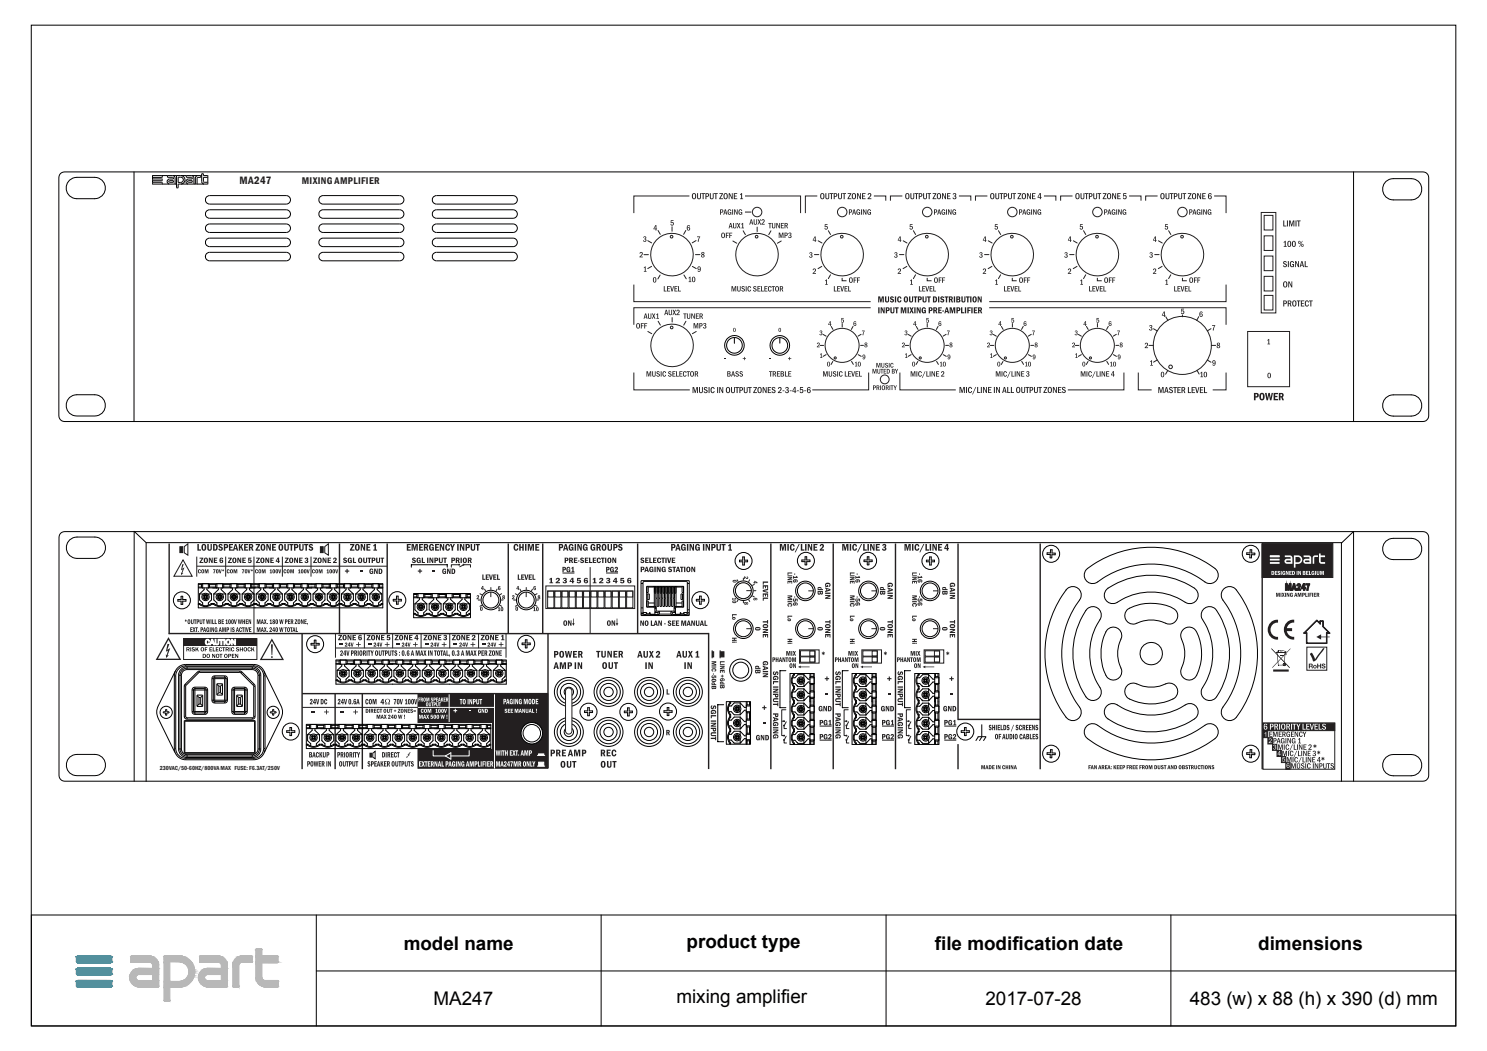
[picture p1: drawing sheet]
<svg xmlns="http://www.w3.org/2000/svg" width="297mm" height="210mm" viewBox="0 0 297 210" stroke-linecap="round" stroke-linejoin="round" font-family="sans-serif">
<defs><g id="words">
<g font-size="3.8">
<text x="80.6" y="189.7">model name</text>
<text x="137.2" y="189.3">product type</text>
<text x="186.8" y="189.7">file modification date</text>
<text x="251.3" y="189.7">dimensions</text>
<text x="86.6" y="200.8">MA247</text>
<text x="135.1" y="200.4">mixing amplifier</text>
<text x="196.8" y="200.8">2017-07-28</text>
<text x="237.7" y="200.8">483 (w) x 88 (h) x 390 (d) mm</text>
</g>
<text font-size="2.2" fill="#231f20" x="47.8" y="36.8">MA247</text>
<text font-size="2" fill="#231f20" x="60.3" y="36.8">MIXING AMPLIFIER</text>
<text font-size="1.2" fill="#231f20" x="31.9" y="153.7">230VAC/50-60HZ/800VA MAX FUSE: F6.3AT/250V</text>
</g></defs>
<!-- layer: Layer 1 -->
<path d="M6.3 182.7h284.5v22.2h-284.5zM63.2 193.9h227.6M63.2 182.7v22.2M120.1 182.7v22.2M177 182.7v22.2M233.9 182.7v22.2" fill="none" stroke="#000" stroke-width=".2"/>
<path d="M15.2 191.2h7.2zM15.2 191.2h7.2M15.3 191.1l7.1 .1zM15.3 191.1h7M15.3 191.1h7zM15.3 191h7M15.3 191l7 .1zM15.3 191h6.9zM15.4 191h6.8zM15.5 191h6.6zM15.5 191h6.7zM22.2 191h-6.8" fill="none" stroke="#00b8de" stroke-width=".2"/>
<path d="M15.2 191.2l7.2 .8h-7.2z" fill="#00b8de"/>
<path d="M15.2 191.2l7.2 .8h-7.2z" fill="none" stroke="#00b8de" stroke-width=".2"/>
<path d="M15.2 191.2h7.2v.8z" fill="#00b8de"/>
<g fill="none" stroke="#00b8de" stroke-width=".2">
<path d="M15.2 191.2h7.2v.8zM15.2 192h7.2zM15.2 192l7.1 .1zM15.2 193.6l7.2 .1zM15.2 192h7.2M15.2 192.1h7.2M15.2 193.6h7.2M15.3 192.1h7zM15.3 193.6h7.1zM15.3 192.1h7M15.3 193.6h7M15.3 192.2h7"/>
<path d="M15.3 193.5h7M15.3 192.1l7 .1zM15.3 193.5l7 .1zM15.3 192.2h6.9zM15.3 192.2h7zM15.3 193.5h7zM15.3 193.5h6.9zM15.4 192.2l6.8 .1zM15.4 192.2h6.8zM15.4 193.4l6.8 .1zM15.4 193.4h6.8zM15.4 192.3h6.7z"/>
<path d="M15.4 192.3h6.8zM15.5 193.4h6.6M15.5 193.4h6.6zM15.5 192.3h6.6zM15.5 193.4h6.7zM22.2 192.3h-6.8M22.2 193.4h-6.8M22.3 192.2h-7"/>
</g>
<path d="M15.2 193.7l7.2 .7h-7.2z" fill="#00b8de"/>
<path d="M15.2 193.7l7.2 .7h-7.2z" fill="none" stroke="#00b8de" stroke-width=".2"/>
<path d="M15.2 193.7h7.2v.7z" fill="#00b8de"/>
<g fill="none" stroke="#00b8de" stroke-width=".2">
<path d="M15.2 193.7h7.2v.7zM15.2 194.4l7.2 .1zM15.2 194.5h7.1zM15.2 194.5h7.2zM15.2 196l7.2 .1zM15.2 194.4h7.2M15.2 194.5h7.2M15.2 196h7.2M15.2 196.1h7.2M15.3 194.5l7 .1zM15.3 194.5h7zM15.3 196h7.1z"/>
<path d="M15.3 194.6h7M15.3 196h7M15.3 195.9h7M15.3 194.6h7zM15.3 195.9l7 .1zM15.3 194.6h6.9zM15.3 195.9h7zM15.3 194.7h6.9M15.3 194.6l6.9 .1zM15.3 195.9h6.9zM15.4 194.7h6.8zM15.4 195.8l6.8 .1z"/>
<path d="M15.4 195.8h6.8zM15.4 194.7h6.7zM15.5 195.8h6.6zM15.5 194.7h6.6zM15.5 195.8h6.7zM22.2 194.7h-6.8M22.2 195.8h-6.8"/>
</g>
<path d="M15.2 196.1l7.2 .7h-7.2z" fill="#00b8de"/>
<path d="M15.2 196.1l7.2 .7h-7.2z" fill="none" stroke="#00b8de" stroke-width=".2"/>
<path d="M15.2 196.1h7.2v.7z" fill="#00b8de"/>
<g fill="none" stroke="#00b8de" stroke-width=".2">
<path d="M15.2 196.1h7.2v.7zM15.2 196.8l7.2 .1zM15.2 196.9h7.1zM15.2 196.9h7.2zM15.2 196.9h7.2M15.3 196.9l7 .1zM15.3 196.9h7zM15.3 197h7M15.3 197h7zM15.3 197l7 .1M15.3 197l6.9 .1zM15.3 197.1h6.9z"/>
<path d="M15.4 197.1h6.8zM15.4 197.1h6.7zM15.5 197.1h6.6zM22.2 197.1h-6.8"/>
</g>
<path d="M51.2 189.6h1z" fill="#b8b8b8"/>
<path d="M51.2 189.6h1z" fill="none" stroke="#b8b8b8" stroke-width=".2"/>
<path d="M51.2 189.6h1z" fill="#b8b8b8"/>
<path d="M51.2 189.6h1h-1" fill="none" stroke="#b8b8b8" stroke-width=".2"/>
<path d="M51.2 189.6h1z" fill="#b8b8b8"/>
<path d="M51.2 189.6h1h-1" fill="none" stroke="#b8b8b8" stroke-width=".2"/>
<path d="M51.2 189.6h1z" fill="#b8b8b8"/>
<path d="M51.2 189.6h1z" fill="none" stroke="#b8b8b8" stroke-width=".2"/>
<path d="M51.2 189.6h1z" fill="#b8b8b8"/>
<path d="M51.2 189.6h1z" fill="none" stroke="#b8b8b8" stroke-width=".2"/>
<path d="M51.2 189.6h1z" fill="#b8b8b8"/>
<path d="M51.2 189.6h1h-1" fill="none" stroke="#b8b8b8" stroke-width=".2"/>
<path d="M51.2 189.6h1.1z" fill="#b8b8b8"/>
<path d="M51.2 189.6h1.1h-1.1" fill="none" stroke="#b8b8b8" stroke-width=".2"/>
<path d="M51.2 189.6h1.1z" fill="#b8b8b8"/>
<path d="M51.2 189.6h1.1z" fill="none" stroke="#b8b8b8" stroke-width=".2"/>
<path d="M51.1 189.6h1.2z" fill="#b8b8b8"/>
<path d="M51.2 189.6h1.1z" fill="none" stroke="#b8b8b8" stroke-width=".2"/>
<path d="M51.2 189.6h1.1z" fill="#b8b8b8"/>
<path d="M51.2 189.6h1.1z" fill="none" stroke="#b8b8b8" stroke-width=".2"/>
<path d="M51.1 189.6h1.2z" fill="#b8b8b8"/>
<path d="M51.1 189.6h1.2h-1.2" fill="none" stroke="#b8b8b8" stroke-width=".2"/>
<path d="M51.1 189.6h1.2z" fill="#b8b8b8"/>
<path d="M51.1 189.6h1.2z" fill="none" stroke="#b8b8b8" stroke-width=".2"/>
<path d="M51.1 189.6h1.2z" fill="#b8b8b8"/>
<path d="M51.1 189.6h1.2z" fill="none" stroke="#b8b8b8" stroke-width=".2"/>
<path d="M51.1 189.6h1.2z" fill="#b8b8b8"/>
<path d="M51.1 189.6h1.2h-1.2" fill="none" stroke="#b8b8b8" stroke-width=".2"/>
<path d="M51.1 189.6h1.2z" fill="#b8b8b8"/>
<path d="M51.1 189.6h1.2z" fill="none" stroke="#b8b8b8" stroke-width=".2"/>
<path d="M51.1 189.6h1.2z" fill="#b8b8b8"/>
<path d="M51.1 189.6h1.2z" fill="none" stroke="#b8b8b8" stroke-width=".2"/>
<path d="M51.1 189.6h1.2z" fill="#b8b8b8"/>
<path d="M51.1 189.6h1.2h-1.2" fill="none" stroke="#b8b8b8" stroke-width=".2"/>
<path d="M51.1 189.6h1.2z" fill="#b8b8b8"/>
<path d="M51.1 189.6h1.2h-1.2" fill="none" stroke="#b8b8b8" stroke-width=".2"/>
<path d="M51.1 189.6h1.2z" fill="#b8b8b8"/>
<path d="M51.1 189.6h1.2z" fill="none" stroke="#b8b8b8" stroke-width=".2"/>
<path d="M51.1 189.6h1.2z" fill="#b8b8b8"/>
<path d="M51.1 189.6h1.2z" fill="none" stroke="#b8b8b8" stroke-width=".2"/>
<path d="M51.1 189.6h1.2z" fill="#b8b8b8"/>
<path d="M51.1 189.6h1.2h-1.2" fill="none" stroke="#b8b8b8" stroke-width=".2"/>
<path d="M51.1 189.6h1.2z" fill="#b8b8b8"/>
<path d="M51.1 189.6h1.2z" fill="none" stroke="#b8b8b8" stroke-width=".2"/>
<path d="M51.1 189.6h1.2z" fill="#b8b8b8"/>
<path d="M51.1 189.6h1.2z" fill="none" stroke="#b8b8b8" stroke-width=".2"/>
<path d="M51.1 189.6h1.2z" fill="#b8b8b8"/>
<path d="M51.1 189.6h1.2z" fill="none" stroke="#b8b8b8" stroke-width=".2"/>
<path d="M51.1 189.6h1.2z" fill="#b8b8b8"/>
<path d="M51.1 189.6h1.2h-1.2" fill="none" stroke="#b8b8b8" stroke-width=".2"/>
<path d="M51.1 189.6h1.2z" fill="#b8b8b8"/>
<path d="M51.1 189.6h1.2h-1.2" fill="none" stroke="#b8b8b8" stroke-width=".2"/>
<path d="M51.1 189.6l1.2 .1z" fill="#b8b8b8"/>
<path d="M51.1 189.6l1.2 .1z" fill="none" stroke="#b8b8b8" stroke-width=".2"/>
<path d="M51.1 189.6l1.2 .1z" fill="#b8b8b8"/>
<path d="M51.1 189.6l1.2 .1z" fill="none" stroke="#b8b8b8" stroke-width=".2"/>
<path d="M51.1 189.7h1.2z" fill="#b8b8b8"/>
<path d="M51.1 189.7h1.2h-1.2" fill="none" stroke="#b8b8b8" stroke-width=".2"/>
<path d="M51.1 189.7h1.2z" fill="#b8b8b8"/>
<path d="M51.1 189.7h1.2h-1.2" fill="none" stroke="#b8b8b8" stroke-width=".2"/>
<path d="M51.1 189.7h1.2z" fill="#b8b8b8"/>
<path d="M51.1 189.7h1.2z" fill="none" stroke="#b8b8b8" stroke-width=".2"/>
<path d="M51.1 189.7h1.2z" fill="#b8b8b8"/>
<g fill="none" stroke="#b8b8b8" stroke-width=".2">
<path d="M26.2 191h3.8zM26.2 191h3.8M32.8 190.9l3.4 .1zM32.8 190.9h3.2zM32.8 190.9h3.2M32.9 190.9h3zM32.9 190.9h3.1zM36.2 190.9h-3.4M40 191h3.7zM40 191h3.7M48.2 191h2.1M48.2 191h2.1h-2.1"/>
<path d="M48.2 191h2.1zM51.1 189.7h1.2z"/>
</g>
<path d="M51.1 189.7l1.2 1.3h-1.2z" fill="#b8b8b8"/>
<path d="M51.1 189.7l1.2 1.3h-1.2z" fill="none" stroke="#b8b8b8" stroke-width=".2"/>
<path d="M51.1 189.7h1.2v1.3z" fill="#b8b8b8"/>
<g fill="none" stroke="#b8b8b8" stroke-width=".2">
<path d="M26.1 191l4.5 .1M26.1 191.2h4.8M26.1 192.1h5.5M26.1 191l4.4 .1zM26.1 191.1h4.5zM26.1 191.1l4.8 .2h-4.8zM26.1 191.1h4.5l.3 .2zM26.1 191.3l5.1 .2h-5.1zM26.1 191.3h4.8l.3 .2zM26.1 191.5l5.3 .2h-5.3zM26.1 191.5h5.1l.2 .2zM26.1 191.7l5.4 .3h-5.4z"/>
<path d="M26.1 191.7h5.3l.1 .3zM26.1 192l5.5 .1zM26.1 192.1h5.5zM26.1 191h4.4zM26.1 191h4.4M26.1 191h4.3zM26.2 191h4.1zM26.2 191h4.1h-4.1M26.2 191h4zM26.2 191h4.1M26.2 191h3.9zM26.2 191h3.8z"/>
<path d="M32.7 191h3.8M32.7 191h3.9M32.7 191.1h4.2M32.7 192h5.5M32.7 191h3.9zM32.7 191l4.2 .1zM32.7 191.1l4.7 .2h-4.7zM32.7 191.1h4.2l.5 .2zM32.7 191.3l5.1 .3h-5.1zM32.7 191.3h4.7l.4 .3zM32.7 191.6l5.4 .4h-5.4zM32.7 191.6h5.1l.3 .4z"/>
<path d="M32.7 192l5.5 .1h-5.5zM32.7 192h5.4l.1 .1zM32.8 191h3.6zM32.8 191h3.6h-3.6M32.8 191h3.7zM32.8 191h3.5zM39.9 191l4.4 .1zM39.9 191.1h4.4zM39.9 191.1l4.7 .2h-4.7zM39.9 191.1h4.4l.3 .2zM39.9 191.3l5 .2h-5zM39.9 191.3h4.7l.3 .2z"/>
<path d="M39.9 191.5l5.2 .2h-5.2zM39.9 191.5h5l.2 .2zM39.9 191.7l5.4 .3h-5.4zM39.9 191.7h5.2l.2 .3zM39.9 192l5.4 .1zM39.9 192.1h5.4zM39.9 191h4.3zM39.9 191l4.4 .1M39.9 191.2h4.7M39.9 192.1h5.4M39.9 191h4.3M39.9 191h4.2z"/>
<path d="M39.9 191h4.1zM39.9 191h4.1M39.9 191h4zM39.9 191h3.9zM40 191h3.8zM46.6 192.1h3.8zM46.7 192l3.7 .1zM46.8 191.7l3.6 .3h-3.7zM46.8 191.7h3.6v.3zM47 191.5l.3-.2 3.1 .2zM47 191.5l3.4 .2h-3.6zM47 191.5h3.4v.2z"/>
<path d="M47.3 191.3h3.1v.2zM47.3 191.2h3.1M47.3 191.3l.3-.2 2.8 .2zM47.6 191.1h2.8zM47.6 191.1h2.8v.2zM47.7 191.1h2.7zM47.7 191h2.7zM47.7 191l2.7 .1zM47.8 191h2.6h-2.6M47.8 191h2.6zM47.9 191h2.5zM47.9 191h2.5h-2.5"/>
<path d="M48 191h2.4zM48.1 191h2.2zM48.1 191h2.3zM48.2 191h2.1zM50.4 191h-2.5M50.4 191h-2.7M50.4 192.1h-3.8M50.4 191l-2.8 .1M51.1 189.7h1.2v1.3zM51.1 191h4.4h-4.4M51.1 191h4.4zM51.1 191h4.5z"/>
<path d="M51.1 191l4.5 .1zM51.1 191h4.4M51.1 191h4.5M51.1 191.1h4.5"/>
</g>
<path d="M26.1 191.4h5.1M32.7 191.2h4.7M39.9 191.4h5M50.4 191.4h-3.4" fill="none" stroke="#b8b8b8" stroke-width=".21"/>
<path d="M26.1 191.9h5.4M32.7 191.5h5.1M39.9 191.9h5.4M46.7 191.9h3.7" fill="none" stroke="#b8b8b8" stroke-width=".3"/>
<path d="M26.1 191.6h5.3M39.9 191.6h5.2M46.8 191.6h3.6" fill="none" stroke="#b8b8b8" stroke-width=".25"/>
<path d="M32.7 191.8h5.4" fill="none" stroke="#b8b8b8" stroke-width=".34"/>
<path d="M51.1 191.1l4.5 1h-4.5z" fill="#b8b8b8"/>
<path d="M51.1 191.1l4.5 1h-4.5z" fill="none" stroke="#b8b8b8" stroke-width=".2"/>
<path d="M51.1 191.1h4.5v1z" fill="#b8b8b8"/>
<g fill="none" stroke="#b8b8b8" stroke-width=".2">
<path d="M26.1 192.1h5.5M26.1 192.1h5.5zM26.1 192.1l5.5 .1zM26.1 192.2h5.5M26.2 192.2h5.4zM26.2 192.2h5.4h-5.4M26.2 192.2h5.4M35.9 192.1l2.4 .1zM38.3 192.1h-2.4M39.9 192.1h5.4zM39.9 192.1h5.4M39.9 192.1l5.4 .1z"/>
<path d="M39.9 192.2h5.4zM39.9 192.2h5.4h-5.4M39.9 192.2h5.4M40 192.2h5.3zM46.6 192.2h3.7h-3.7M46.6 192.2h3.7zM46.6 192.2h3.8zM46.6 192.1h3.8zM46.6 192.1l3.8 .1zM46.6 192.1h3.8M50.3 192.2h-3.7M50.4 192.2h-3.8"/>
<path d="M51.1 191.1h4.5v1zM51.1 192.1h4.5zM51.1 192.1l4.5 .1zM51.1 192.2h4.4zM51.1 192.2h4.5zM51.1 192.2h4.4h-4.4M51.1 192.1h4.5M55.5 192.2h-4.4M55.6 192.2h-4.5"/>
</g>
<path d="M46.6 192.2h1.5z" fill="#b8b8b8"/>
<path d="M46.6 192.2h1.5z" fill="none" stroke="#b8b8b8" stroke-width=".2"/>
<path d="M46.6 192.2h1.6z" fill="#b8b8b8"/>
<path d="M46.6 192.2h1.6z" fill="none" stroke="#b8b8b8" stroke-width=".2"/>
<path d="M43.7 192.2h1.6z" fill="#b8b8b8"/>
<path d="M43.7 192.2h1.6z" fill="none" stroke="#b8b8b8" stroke-width=".2"/>
<path d="M43.7 192.2h1.6z" fill="#b8b8b8"/>
<path d="M43.7 192.2h1.6z" fill="none" stroke="#b8b8b8" stroke-width=".2"/>
<path d="M30 192.2h1.6z" fill="#b8b8b8"/>
<path d="M30 192.2h1.6z" fill="none" stroke="#b8b8b8" stroke-width=".2"/>
<path d="M30 192.2h1.6z" fill="#b8b8b8"/>
<path d="M30 192.2h1.6zM51.1 192.2h4.4zM51.1 192.2h4.4h-4.4M51.1 192.2h4.3h-4.3M51.1 192.2h4.4M55.5 192.2h-4.4" fill="none" stroke="#b8b8b8" stroke-width=".2"/>
<path d="M46.6 192.2l1.4 .1z" fill="#b8b8b8"/>
<path d="M46.6 192.2l1.4 .1z" fill="none" stroke="#b8b8b8" stroke-width=".2"/>
<path d="M46.6 192.2h1.5z" fill="#b8b8b8"/>
<path d="M46.6 192.2h1.5z" fill="none" stroke="#b8b8b8" stroke-width=".2"/>
<path d="M43.8 192.2l1.6 .1z" fill="#b8b8b8"/>
<path d="M43.8 192.2l1.6 .1z" fill="none" stroke="#b8b8b8" stroke-width=".2"/>
<path d="M43.8 192.2l1.6 .1z" fill="#b8b8b8"/>
<path d="M43.8 192.2l1.6 .1z" fill="none" stroke="#b8b8b8" stroke-width=".2"/>
<path d="M30.1 192.2l1.5 .1z" fill="#b8b8b8"/>
<path d="M30.1 192.2l1.5 .1z" fill="none" stroke="#b8b8b8" stroke-width=".2"/>
<path d="M30.1 192.2l1.5 .1z" fill="#b8b8b8"/>
<path d="M30.1 192.2l1.5 .1zM36.3 192.2l2.1 .1h-1.8zM36.3 192.2h2l.1 .1zM38.4 192.2h-2.1" fill="none" stroke="#b8b8b8" stroke-width=".2"/>
<path d="M46.6 192.3h1.3z" fill="#b8b8b8"/>
<path d="M46.6 192.3h1.3z" fill="none" stroke="#b8b8b8" stroke-width=".2"/>
<path d="M46.6 192.3h1.4z" fill="#b8b8b8"/>
<path d="M46.6 192.3h1.4z" fill="none" stroke="#b8b8b8" stroke-width=".2"/>
<path d="M43.9 192.3h1.5z" fill="#b8b8b8"/>
<path d="M43.9 192.3h1.5z" fill="none" stroke="#b8b8b8" stroke-width=".2"/>
<path d="M43.9 192.3h1.5z" fill="#b8b8b8"/>
<path d="M43.9 192.3h1.5z" fill="none" stroke="#b8b8b8" stroke-width=".2"/>
<path d="M30.2 192.3h1.4z" fill="#b8b8b8"/>
<path d="M30.2 192.3h1.4z" fill="none" stroke="#b8b8b8" stroke-width=".2"/>
<path d="M30.2 192.3h1.4z" fill="#b8b8b8"/>
<path d="M30.2 192.3h1.4z" fill="none" stroke="#b8b8b8" stroke-width=".2"/>
<path d="M46.5 192.3l1.4 .1z" fill="#b8b8b8"/>
<path d="M46.5 192.3l1.4 .1z" fill="none" stroke="#b8b8b8" stroke-width=".2"/>
<path d="M46.5 192.3h1.4z" fill="#b8b8b8"/>
<path d="M46.5 192.3h1.4z" fill="none" stroke="#b8b8b8" stroke-width=".2"/>
<path d="M44 192.3l1.4 .1z" fill="#b8b8b8"/>
<path d="M44 192.3l1.4 .1z" fill="none" stroke="#b8b8b8" stroke-width=".2"/>
<path d="M44 192.3l1.4 .1z" fill="#b8b8b8"/>
<path d="M44 192.3l1.4 .1z" fill="none" stroke="#b8b8b8" stroke-width=".2"/>
<path d="M30.3 192.3l1.3 .1z" fill="#b8b8b8"/>
<path d="M30.3 192.3l1.3 .1z" fill="none" stroke="#b8b8b8" stroke-width=".2"/>
<path d="M30.3 192.3l1.3 .1z" fill="#b8b8b8"/>
<path d="M30.3 192.3l1.3 .1z" fill="none" stroke="#b8b8b8" stroke-width=".2"/>
<path d="M36.6 192.3l1.8 .1z" fill="#b8b8b8"/>
<path d="M36.6 192.3l1.8 .1z" fill="none" stroke="#b8b8b8" stroke-width=".2"/>
<path d="M36.6 192.3l1.8 .1z" fill="#b8b8b8"/>
<path d="M36.6 192.3l1.8 .1z" fill="none" stroke="#b8b8b8" stroke-width=".2"/>
<path d="M46.5 192.4h1.4z" fill="#b8b8b8"/>
<path d="M46.5 192.4h1.4z" fill="none" stroke="#b8b8b8" stroke-width=".2"/>
<path d="M46.5 192.4h1.4z" fill="#b8b8b8"/>
<path d="M46.5 192.4h1.4z" fill="none" stroke="#b8b8b8" stroke-width=".2"/>
<path d="M44 192.4h1.4z" fill="#b8b8b8"/>
<path d="M44 192.4h1.4z" fill="none" stroke="#b8b8b8" stroke-width=".2"/>
<path d="M44 192.4h1.4z" fill="#b8b8b8"/>
<path d="M44 192.4h1.4z" fill="none" stroke="#b8b8b8" stroke-width=".2"/>
<path d="M30.3 192.4h1.4z" fill="#b8b8b8"/>
<path d="M30.3 192.4h1.4z" fill="none" stroke="#b8b8b8" stroke-width=".2"/>
<path d="M30.3 192.4h1.4z" fill="#b8b8b8"/>
<path d="M30.3 192.4h1.4z" fill="none" stroke="#b8b8b8" stroke-width=".2"/>
<path d="M36.7 192.4l1.8 .1h-1.6z" fill="#b8b8b8"/>
<path d="M36.7 192.4l1.8 .1h-1.6z" fill="none" stroke="#b8b8b8" stroke-width=".2"/>
<path d="M36.7 192.4h1.7l.1 .1z" fill="#b8b8b8"/>
<path d="M36.7 192.4h1.7l.1 .1z" fill="none" stroke="#b8b8b8" stroke-width=".2"/>
<path d="M46.5 192.4l1.3 .1z" fill="#b8b8b8"/>
<path d="M46.5 192.4l1.3 .1z" fill="none" stroke="#b8b8b8" stroke-width=".2"/>
<path d="M46.5 192.4h1.4z" fill="#b8b8b8"/>
<path d="M46.5 192.4h1.4z" fill="none" stroke="#b8b8b8" stroke-width=".2"/>
<path d="M44.1 192.4l1.3 .1z" fill="#b8b8b8"/>
<path d="M44.1 192.4l1.3 .1z" fill="none" stroke="#b8b8b8" stroke-width=".2"/>
<path d="M44.1 192.4l1.3 .1z" fill="#b8b8b8"/>
<path d="M44.1 192.4l1.3 .1z" fill="none" stroke="#b8b8b8" stroke-width=".2"/>
<path d="M30.3 192.4l1.4 .1z" fill="#b8b8b8"/>
<path d="M30.3 192.4l1.4 .1z" fill="none" stroke="#b8b8b8" stroke-width=".2"/>
<path d="M30.3 192.4l1.4 .1z" fill="#b8b8b8"/>
<path d="M30.3 192.4l1.4 .1z" fill="none" stroke="#b8b8b8" stroke-width=".2"/>
<path d="M46.5 192.5l1.3 .1z" fill="#b8b8b8"/>
<path d="M46.5 192.5l1.3 .1z" fill="none" stroke="#b8b8b8" stroke-width=".2"/>
<path d="M46.5 192.5h1.3z" fill="#b8b8b8"/>
<path d="M46.5 192.5h1.3z" fill="none" stroke="#b8b8b8" stroke-width=".2"/>
<path d="M44.1 192.5l1.3 .1z" fill="#b8b8b8"/>
<path d="M44.1 192.5l1.3 .1z" fill="none" stroke="#b8b8b8" stroke-width=".2"/>
<path d="M44.1 192.5l1.3 .1z" fill="#b8b8b8"/>
<path d="M44.1 192.5l1.3 .1z" fill="none" stroke="#b8b8b8" stroke-width=".2"/>
<path d="M30.4 192.5l1.3 .1z" fill="#b8b8b8"/>
<path d="M30.4 192.5l1.3 .1z" fill="none" stroke="#b8b8b8" stroke-width=".2"/>
<path d="M30.4 192.5l1.3 .1z" fill="#b8b8b8"/>
<path d="M30.4 192.5l1.3 .1z" fill="none" stroke="#b8b8b8" stroke-width=".2"/>
<path d="M46.5 192.6l1.2 .1h-1.2z" fill="#b8b8b8"/>
<path d="M46.5 192.6l1.2 .1h-1.2z" fill="none" stroke="#b8b8b8" stroke-width=".2"/>
<path d="M46.5 192.6h1.3l-.1 .1z" fill="#b8b8b8"/>
<path d="M46.5 192.6h1.3l-.1 .1z" fill="none" stroke="#b8b8b8" stroke-width=".2"/>
<path d="M44.2 192.6l1.2 .1h-1.2z" fill="#b8b8b8"/>
<path d="M44.2 192.6l1.2 .1h-1.2z" fill="none" stroke="#b8b8b8" stroke-width=".2"/>
<path d="M44.2 192.6h1.2v.1z" fill="#b8b8b8"/>
<path d="M44.2 192.6h1.2v.1z" fill="none" stroke="#b8b8b8" stroke-width=".2"/>
<path d="M30.4 192.6l1.3 .1h-1.2z" fill="#b8b8b8"/>
<path d="M30.4 192.6l1.3 .1h-1.2z" fill="none" stroke="#b8b8b8" stroke-width=".2"/>
<path d="M30.4 192.6h1.3v.1z" fill="#b8b8b8"/>
<path d="M30.4 192.6h1.3v.1z" fill="none" stroke="#b8b8b8" stroke-width=".2"/>
<path d="M46.5 192.7h1.2z" fill="#b8b8b8"/>
<path d="M46.5 192.7h1.2h-1.2" fill="none" stroke="#b8b8b8" stroke-width=".2"/>
<path d="M46.5 192.7h1.2z" fill="#b8b8b8"/>
<path d="M46.5 192.7h1.2h-1.2" fill="none" stroke="#b8b8b8" stroke-width=".2"/>
<path d="M44.2 192.7h1.2z" fill="#b8b8b8"/>
<path d="M44.2 192.7h1.2h-1.2" fill="none" stroke="#b8b8b8" stroke-width=".2"/>
<path d="M44.2 192.7h1.2z" fill="#b8b8b8"/>
<path d="M44.2 192.7h1.2h-1.2" fill="none" stroke="#b8b8b8" stroke-width=".2"/>
<path d="M30.5 192.7h1.2z" fill="#b8b8b8"/>
<path d="M30.5 192.7h1.2h-1.2" fill="none" stroke="#b8b8b8" stroke-width=".2"/>
<path d="M30.5 192.7h1.2z" fill="#b8b8b8"/>
<path d="M30.5 192.7h1.2h-1.2" fill="none" stroke="#b8b8b8" stroke-width=".2"/>
<path d="M36.9 192.5l1.7 .2h-1.4z" fill="#b8b8b8"/>
<path d="M36.9 192.5l1.7 .2h-1.4z" fill="none" stroke="#b8b8b8" stroke-width=".2"/>
<path d="M36.9 192.5h1.6l.1 .2z" fill="#b8b8b8"/>
<path d="M36.9 192.5h1.6l.1 .2z" fill="none" stroke="#b8b8b8" stroke-width=".2"/>
<path d="M37.2 192.7l1.5 .1h-1.4z" fill="#b8b8b8"/>
<path d="M37.2 192.7l1.5 .1h-1.4z" fill="none" stroke="#b8b8b8" stroke-width=".2"/>
<path d="M37.2 192.7h1.4l.1 .1z" fill="#b8b8b8"/>
<path d="M37.2 192.7h1.4l.1 .1z" fill="none" stroke="#b8b8b8" stroke-width=".2"/>
<path d="M37.3 192.8l1.4 .2h-1.3z" fill="#b8b8b8"/>
<path d="M37.3 192.8l1.4 .2h-1.3z" fill="none" stroke="#b8b8b8" stroke-width=".2"/>
<path d="M37.3 192.8h1.4v.2z" fill="#b8b8b8"/>
<path d="M37.3 192.8h1.4v.2z" fill="none" stroke="#b8b8b8" stroke-width=".2"/>
<path d="M37.4 193l1.4 .3h-1.2z" fill="#b8b8b8"/>
<path d="M37.4 193l1.4 .3h-1.2z" fill="none" stroke="#b8b8b8" stroke-width=".2"/>
<path d="M37.4 193h1.3l.1 .3z" fill="#b8b8b8"/>
<path d="M37.4 193h1.3l.1 .3z" fill="none" stroke="#b8b8b8" stroke-width=".2"/>
<path d="M37.6 193.3h1.2z" fill="#b8b8b8"/>
<path d="M37.6 193.3h1.2z" fill="none" stroke="#b8b8b8" stroke-width=".2"/>
<path d="M37.6 193.3h1.2z" fill="#b8b8b8"/>
<path d="M37.6 193.3h1.2z" fill="none" stroke="#b8b8b8" stroke-width=".2"/>
<path d="M44.2 192.7l1.2 .7h-1.2z" fill="#b8b8b8"/>
<path d="M44.2 192.7l1.2 .7h-1.2z" fill="none" stroke="#b8b8b8" stroke-width=".2"/>
<path d="M44.2 192.7h1.2v.7z" fill="#b8b8b8"/>
<path d="M44.2 192.7h1.2v.7z" fill="none" stroke="#b8b8b8" stroke-width=".2"/>
<path d="M30.5 192.7l1.2 .7h-1.2z" fill="#b8b8b8"/>
<path d="M30.5 192.7l1.2 .7h-1.2z" fill="none" stroke="#b8b8b8" stroke-width=".2"/>
<path d="M30.5 192.7h1.2v.7z" fill="#b8b8b8"/>
<g fill="none" stroke="#b8b8b8" stroke-width=".2">
<path d="M26.9 193.6l.3-.1 4.5 .1zM26.9 193.5h4.8M27.2 193.5h4.5zM27.2 193.5h4.5v.1zM27.2 193.4h4.5M27.6 193.4l4.1 .1zM30.5 192.7h1.2v.7zM40.7 193.6l.3-.1 4.4 .1zM40.7 193.5h4.7M41 193.4h4.4M41 193.5h4.4zM41 193.5h4.4v.1z"/>
<path d="M41.3 193.4l4.1 .1z"/>
</g>
<path d="M37.6 193.3l1.3 .4h-1.2z" fill="#b8b8b8"/>
<path d="M37.6 193.3l1.3 .4h-1.2z" fill="none" stroke="#b8b8b8" stroke-width=".2"/>
<path d="M37.6 193.3h1.2l.1 .4z" fill="#b8b8b8"/>
<path d="M26.6 193.7h5.1M26.6 193.7l.3-.1 4.8 .1zM26.9 193.6h4.8v.1zM37.6 193.3h1.2l.1 .4zM40.4 193.7h5M40.4 193.7l.3-.1 4.7 .1zM40.7 193.6h4.7v.1z" fill="none" stroke="#b8b8b8" stroke-width=".2"/>
<path d="M37.7 193.7l1.2 .1h-1.2z" fill="#b8b8b8"/>
<path d="M37.7 193.7l1.2 .1h-1.2z" fill="none" stroke="#b8b8b8" stroke-width=".2"/>
<path d="M37.7 193.7h1.2v.1z" fill="#b8b8b8"/>
<path d="M26.4 194l.2-.3 5.1 .3zM26.6 193.7h5.1v.3zM37.7 193.7h1.2v.1zM40.1 194l.3-.3 5 .3zM40.4 193.7h5v.3z" fill="none" stroke="#b8b8b8" stroke-width=".2"/>
<path d="M26.4 193.9h5.3M40.1 193.9h5.3" fill="none" stroke="#b8b8b8" stroke-width=".23"/>
<path d="M37.7 193.8l1.2 .2h-1.2z" fill="#b8b8b8"/>
<path d="M37.7 193.8l1.2 .2h-1.2z" fill="none" stroke="#b8b8b8" stroke-width=".2"/>
<path d="M37.7 193.8h1.2v.2z" fill="#b8b8b8"/>
<path d="M26.4 194l5.3 .3h-5.5zM26.4 194h5.3v.3zM37.7 193.8h1.2v.2zM40.1 194l5.3 .3h-5.5zM40.1 194h5.3v.3z" fill="none" stroke="#b8b8b8" stroke-width=".2"/>
<path d="M31.7 194.1h-5.5M45.4 194.1h-5.5" fill="none" stroke="#b8b8b8" stroke-width=".28"/>
<path d="M37.7 194l1.2 .3h-1.2z" fill="#b8b8b8"/>
<path d="M37.7 194l1.2 .3h-1.2z" fill="none" stroke="#b8b8b8" stroke-width=".2"/>
<path d="M37.7 194h1.2v.3z" fill="#b8b8b8"/>
<path d="M37.7 194h1.2v.3z" fill="none" stroke="#b8b8b8" stroke-width=".2"/>
<path d="M37.7 194.3l1.2 .1h-1.2z" fill="#b8b8b8"/>
<path d="M37.7 194.3l1.2 .1h-1.2z" fill="none" stroke="#b8b8b8" stroke-width=".2"/>
<path d="M37.7 194.3h1.2v.1z" fill="#b8b8b8"/>
<path d="M26 194.6h5.7zM26.2 194.3l5.5 .3h-5.7zM26.2 194.3h5.5v.3zM31.7 194.6h-5.7M37.7 194.3h1.2v.1zM39.7 194.6h5.7M39.8 194.6h5.6zM39.9 194.3l5.5 .3h-5.6zM39.9 194.3h5.5v.3z" fill="none" stroke="#b8b8b8" stroke-width=".2"/>
<path d="M26 194.4h5.7M39.8 194.4h5.6" fill="none" stroke="#b8b8b8" stroke-width=".3"/>
<path d="M39.7 194.6l1.6 .1z" fill="#b8b8b8"/>
<path d="M39.7 194.6l1.6 .1z" fill="none" stroke="#b8b8b8" stroke-width=".2"/>
<path d="M39.7 194.6h1.7z" fill="#b8b8b8"/>
<path d="M39.7 194.6h1.7z" fill="none" stroke="#b8b8b8" stroke-width=".2"/>
<path d="M26 194.6l1.5 .1z" fill="#b8b8b8"/>
<path d="M26 194.6l1.5 .1z" fill="none" stroke="#b8b8b8" stroke-width=".2"/>
<path d="M26 194.6h1.6z" fill="#b8b8b8"/>
<path d="M26 194.6h1.6z" fill="none" stroke="#b8b8b8" stroke-width=".2"/>
<path d="M39.7 194.7h1.5z" fill="#b8b8b8"/>
<path d="M39.7 194.7h1.5z" fill="none" stroke="#b8b8b8" stroke-width=".2"/>
<path d="M39.7 194.7h1.6z" fill="#b8b8b8"/>
<path d="M39.7 194.7h1.6z" fill="none" stroke="#b8b8b8" stroke-width=".2"/>
<path d="M26 194.7h1.4z" fill="#b8b8b8"/>
<path d="M26 194.7h1.4z" fill="none" stroke="#b8b8b8" stroke-width=".2"/>
<path d="M26 194.7h1.5z" fill="#b8b8b8"/>
<path d="M26 194.7h1.5z" fill="none" stroke="#b8b8b8" stroke-width=".2"/>
<path d="M37.7 194.4l1.1 .4h-1.2z" fill="#b8b8b8"/>
<path d="M37.7 194.4l1.1 .4h-1.2z" fill="none" stroke="#b8b8b8" stroke-width=".2"/>
<path d="M37.7 194.4h1.2l-.1 .4z" fill="#b8b8b8"/>
<path d="M37.7 194.4h1.2l-.1 .4z" fill="none" stroke="#b8b8b8" stroke-width=".2"/>
<path d="M39.7 194.7l1.4 .1z" fill="#b8b8b8"/>
<path d="M39.7 194.7l1.4 .1z" fill="none" stroke="#b8b8b8" stroke-width=".2"/>
<path d="M39.7 194.7h1.5z" fill="#b8b8b8"/>
<path d="M39.7 194.7h1.5z" fill="none" stroke="#b8b8b8" stroke-width=".2"/>
<path d="M26 194.7l1.3 .1z" fill="#b8b8b8"/>
<path d="M26 194.7l1.3 .1z" fill="none" stroke="#b8b8b8" stroke-width=".2"/>
<path d="M26 194.7h1.4z" fill="#b8b8b8"/>
<path d="M26 194.7h1.4z" fill="none" stroke="#b8b8b8" stroke-width=".2"/>
<path d="M37.6 194.8h1.2z" fill="#b8b8b8"/>
<path d="M37.6 194.8h1.2z" fill="none" stroke="#b8b8b8" stroke-width=".2"/>
<path d="M37.6 194.8h1.2z" fill="#b8b8b8"/>
<path d="M37.6 194.8h1.2z" fill="none" stroke="#b8b8b8" stroke-width=".2"/>
<path d="M39.7 194.8l1.3 .1z" fill="#b8b8b8"/>
<path d="M39.7 194.8l1.3 .1z" fill="none" stroke="#b8b8b8" stroke-width=".2"/>
<path d="M39.7 194.8h1.4z" fill="#b8b8b8"/>
<path d="M39.7 194.8h1.4z" fill="none" stroke="#b8b8b8" stroke-width=".2"/>
<path d="M26 194.8l1.2 .1z" fill="#b8b8b8"/>
<path d="M26 194.8l1.2 .1z" fill="none" stroke="#b8b8b8" stroke-width=".2"/>
<path d="M26 194.8h1.3z" fill="#b8b8b8"/>
<path d="M26 194.8h1.3z" fill="none" stroke="#b8b8b8" stroke-width=".2"/>
<path d="M39.6 194.9h1.4z" fill="#b8b8b8"/>
<path d="M39.6 194.9h1.4z" fill="none" stroke="#b8b8b8" stroke-width=".2"/>
<path d="M39.6 194.9h1.4z" fill="#b8b8b8"/>
<path d="M39.6 194.9h1.4z" fill="none" stroke="#b8b8b8" stroke-width=".2"/>
<path d="M25.9 194.9h1.3z" fill="#b8b8b8"/>
<path d="M25.9 194.9h1.3z" fill="none" stroke="#b8b8b8" stroke-width=".2"/>
<path d="M25.9 194.9h1.3z" fill="#b8b8b8"/>
<path d="M25.9 194.9h1.3z" fill="none" stroke="#b8b8b8" stroke-width=".2"/>
<path d="M39.6 194.9l1.3 .1z" fill="#b8b8b8"/>
<path d="M39.6 194.9l1.3 .1z" fill="none" stroke="#b8b8b8" stroke-width=".2"/>
<path d="M39.6 194.9h1.4z" fill="#b8b8b8"/>
<path d="M39.6 194.9h1.4z" fill="none" stroke="#b8b8b8" stroke-width=".2"/>
<path d="M25.9 194.9l1.3 .1z" fill="#b8b8b8"/>
<path d="M25.9 194.9l1.3 .1z" fill="none" stroke="#b8b8b8" stroke-width=".2"/>
<path d="M25.9 194.9h1.3z" fill="#b8b8b8"/>
<path d="M25.9 194.9h1.3z" fill="none" stroke="#b8b8b8" stroke-width=".2"/>
<path d="M39.6 195l1.3 .1h-1.3z" fill="#b8b8b8"/>
<path d="M39.6 195l1.3 .1h-1.3z" fill="none" stroke="#b8b8b8" stroke-width=".2"/>
<path d="M39.6 195h1.3v.1z" fill="#b8b8b8"/>
<path d="M39.6 195h1.3v.1z" fill="none" stroke="#b8b8b8" stroke-width=".2"/>
<path d="M25.9 195l1.2 .1h-1.2z" fill="#b8b8b8"/>
<path d="M25.9 195l1.2 .1h-1.2z" fill="none" stroke="#b8b8b8" stroke-width=".2"/>
<path d="M25.9 195h1.3l-.1 .1z" fill="#b8b8b8"/>
<path d="M25.9 195h1.3l-.1 .1z" fill="none" stroke="#b8b8b8" stroke-width=".2"/>
<path d="M37.6 194.8l1.1 .3h-1.3z" fill="#b8b8b8"/>
<path d="M37.6 194.8l1.1 .3h-1.3z" fill="none" stroke="#b8b8b8" stroke-width=".2"/>
<path d="M37.6 194.8h1.2l-.1 .3z" fill="#b8b8b8"/>
<path d="M37.6 194.8h1.2l-.1 .3z" fill="none" stroke="#b8b8b8" stroke-width=".2"/>
<path d="M39.6 195.1l1.3 .1h-1.3z" fill="#b8b8b8"/>
<path d="M39.6 195.1l1.3 .1h-1.3z" fill="none" stroke="#b8b8b8" stroke-width=".2"/>
<path d="M39.6 195.1h1.3v.1z" fill="#b8b8b8"/>
<path d="M39.6 195.1h1.3v.1z" fill="none" stroke="#b8b8b8" stroke-width=".2"/>
<path d="M25.9 195.1l1.2 .1h-1.2z" fill="#b8b8b8"/>
<path d="M25.9 195.1l1.2 .1h-1.2z" fill="none" stroke="#b8b8b8" stroke-width=".2"/>
<path d="M25.9 195.1h1.2v.1z" fill="#b8b8b8"/>
<path d="M25.9 195.1h1.2v.1z" fill="none" stroke="#b8b8b8" stroke-width=".2"/>
<path d="M39.6 195.2h1.3z" fill="#b8b8b8"/>
<path d="M39.6 195.2h1.3z" fill="none" stroke="#b8b8b8" stroke-width=".2"/>
<path d="M39.6 195.2h1.3z" fill="#b8b8b8"/>
<path d="M39.6 195.2h1.3z" fill="none" stroke="#b8b8b8" stroke-width=".2"/>
<path d="M25.9 195.2h1.2z" fill="#b8b8b8"/>
<path d="M25.9 195.2h1.2z" fill="none" stroke="#b8b8b8" stroke-width=".2"/>
<path d="M25.9 195.2h1.2z" fill="#b8b8b8"/>
<path d="M25.9 195.2h1.2z" fill="none" stroke="#b8b8b8" stroke-width=".2"/>
<path d="M51.1 192.2l1.2 3.1h-1.2z" fill="#b8b8b8"/>
<path d="M51.1 192.2l1.2 3.1h-1.2z" fill="none" stroke="#b8b8b8" stroke-width=".2"/>
<path d="M51.1 192.2h1.2v3.1z" fill="#b8b8b8"/>
<path d="M51.1 192.2h1.2v3.1z" fill="none" stroke="#b8b8b8" stroke-width=".2"/>
<path d="M51.1 195.3h1.2z" fill="#b8b8b8"/>
<path d="M51.1 195.3h1.2h-1.2" fill="none" stroke="#b8b8b8" stroke-width=".2"/>
<path d="M51.1 195.3h1.2z" fill="#b8b8b8"/>
<path d="M51.1 195.3h1.2h-1.2" fill="none" stroke="#b8b8b8" stroke-width=".2"/>
<path d="M37.4 195.1l1.3 .2h-1.4z" fill="#b8b8b8"/>
<path d="M37.4 195.1l1.3 .2h-1.4z" fill="none" stroke="#b8b8b8" stroke-width=".2"/>
<path d="M37.4 195.1h1.3v.2z" fill="#b8b8b8"/>
<path d="M37.4 195.1h1.3v.2z" fill="none" stroke="#b8b8b8" stroke-width=".2"/>
<path d="M39.6 195.2l1.3 .1z" fill="#b8b8b8"/>
<path d="M39.6 195.2l1.3 .1z" fill="none" stroke="#b8b8b8" stroke-width=".2"/>
<path d="M39.6 195.2l1.3 .1z" fill="#b8b8b8"/>
<path d="M39.6 195.2l1.3 .1z" fill="none" stroke="#b8b8b8" stroke-width=".2"/>
<path d="M25.9 195.2l1.2 .1z" fill="#b8b8b8"/>
<path d="M25.9 195.2l1.2 .1z" fill="none" stroke="#b8b8b8" stroke-width=".2"/>
<path d="M25.9 195.2l1.2 .1z" fill="#b8b8b8"/>
<path d="M25.9 195.2l1.2 .1z" fill="none" stroke="#b8b8b8" stroke-width=".2"/>
<path d="M51.1 195.3l1.2 .1z" fill="#b8b8b8"/>
<path d="M51.1 195.3l1.2 .1z" fill="none" stroke="#b8b8b8" stroke-width=".2"/>
<path d="M51.1 195.3l1.2 .1z" fill="#b8b8b8"/>
<path d="M51.1 195.3l1.2 .1z" fill="none" stroke="#b8b8b8" stroke-width=".2"/>
<path d="M37.3 195.3l1.3 .1h-1.4z" fill="#b8b8b8"/>
<path d="M37.3 195.3l1.3 .1h-1.4z" fill="none" stroke="#b8b8b8" stroke-width=".2"/>
<path d="M37.3 195.3h1.4l-.1 .1z" fill="#b8b8b8"/>
<path d="M37.3 195.3h1.4l-.1 .1z" fill="none" stroke="#b8b8b8" stroke-width=".2"/>
<path d="M39.6 195.3l1.3 .1h-1.3z" fill="#b8b8b8"/>
<path d="M39.6 195.3l1.3 .1h-1.3z" fill="none" stroke="#b8b8b8" stroke-width=".2"/>
<path d="M39.6 195.3h1.3v.1z" fill="#b8b8b8"/>
<path d="M39.6 195.3h1.3v.1z" fill="none" stroke="#b8b8b8" stroke-width=".2"/>
<path d="M25.9 195.3l1.2 .1h-1.2z" fill="#b8b8b8"/>
<path d="M25.9 195.3l1.2 .1h-1.2z" fill="none" stroke="#b8b8b8" stroke-width=".2"/>
<path d="M25.9 195.3h1.2v.1z" fill="#b8b8b8"/>
<path d="M25.9 195.3h1.2v.1z" fill="none" stroke="#b8b8b8" stroke-width=".2"/>
<path d="M51.1 195.4l1.3 .1h-1.3z" fill="#b8b8b8"/>
<path d="M51.1 195.4l1.3 .1h-1.3z" fill="none" stroke="#b8b8b8" stroke-width=".2"/>
<path d="M51.1 195.4h1.2l.1 .1z" fill="#b8b8b8"/>
<path d="M51.1 195.4h1.2l.1 .1z" fill="none" stroke="#b8b8b8" stroke-width=".2"/>
<path d="M39.6 195.4l1.3 .1h-1.3z" fill="#b8b8b8"/>
<path d="M39.6 195.4l1.3 .1h-1.3z" fill="none" stroke="#b8b8b8" stroke-width=".2"/>
<path d="M39.6 195.4h1.3v.1z" fill="#b8b8b8"/>
<path d="M39.6 195.4h1.3v.1z" fill="none" stroke="#b8b8b8" stroke-width=".2"/>
<path d="M25.9 195.4l1.3 .1h-1.3z" fill="#b8b8b8"/>
<path d="M25.9 195.4l1.3 .1h-1.3z" fill="none" stroke="#b8b8b8" stroke-width=".2"/>
<path d="M25.9 195.4h1.2l.1 .1z" fill="#b8b8b8"/>
<path d="M25.9 195.4h1.2l.1 .1z" fill="none" stroke="#b8b8b8" stroke-width=".2"/>
<path d="M51.1 195.5h1.3z" fill="#b8b8b8"/>
<path d="M51.1 195.5h1.3z" fill="none" stroke="#b8b8b8" stroke-width=".2"/>
<path d="M51.1 195.5h1.3z" fill="#b8b8b8"/>
<path d="M51.1 195.5h1.3z" fill="none" stroke="#b8b8b8" stroke-width=".2"/>
<path d="M39.6 195.5l1.4 .1z" fill="#b8b8b8"/>
<path d="M39.6 195.5l1.4 .1z" fill="none" stroke="#b8b8b8" stroke-width=".2"/>
<path d="M39.6 195.5l1.4 .1z" fill="#b8b8b8"/>
<path d="M39.6 195.5l1.4 .1z" fill="none" stroke="#b8b8b8" stroke-width=".2"/>
<path d="M25.9 195.5l1.3 .1z" fill="#b8b8b8"/>
<path d="M25.9 195.5l1.3 .1z" fill="none" stroke="#b8b8b8" stroke-width=".2"/>
<path d="M25.9 195.5l1.3 .1z" fill="#b8b8b8"/>
<path d="M25.9 195.5l1.3 .1z" fill="none" stroke="#b8b8b8" stroke-width=".2"/>
<path d="M39.6 195.6h1.4z" fill="#b8b8b8"/>
<path d="M39.6 195.6h1.4z" fill="none" stroke="#b8b8b8" stroke-width=".2"/>
<path d="M39.6 195.6h1.4z" fill="#b8b8b8"/>
<path d="M39.6 195.6h1.4z" fill="none" stroke="#b8b8b8" stroke-width=".2"/>
<path d="M25.9 195.6h1.3z" fill="#b8b8b8"/>
<path d="M25.9 195.6h1.3z" fill="none" stroke="#b8b8b8" stroke-width=".2"/>
<path d="M25.9 195.6h1.3z" fill="#b8b8b8"/>
<path d="M25.9 195.6h1.3z" fill="none" stroke="#b8b8b8" stroke-width=".2"/>
<path d="M36.9 195.6l.3-.2 1.3 .2z" fill="#b8b8b8"/>
<path d="M36.9 195.6l.3-.2 1.3 .2z" fill="none" stroke="#b8b8b8" stroke-width=".2"/>
<path d="M37.2 195.4h1.4l-.1 .2z" fill="#b8b8b8"/>
<path d="M37.2 195.4h1.4l-.1 .2z" fill="none" stroke="#b8b8b8" stroke-width=".2"/>
<path d="M51.1 195.5l1.4 .1z" fill="#b8b8b8"/>
<path d="M51.1 195.5l1.4 .1z" fill="none" stroke="#b8b8b8" stroke-width=".2"/>
<path d="M51.1 195.5l1.4 .1z" fill="#b8b8b8"/>
<path d="M51.1 195.5l1.4 .1z" fill="none" stroke="#b8b8b8" stroke-width=".2"/>
<path d="M51.1 195.6h1.4z" fill="#b8b8b8"/>
<path d="M51.1 195.6h1.4h-1.4" fill="none" stroke="#b8b8b8" stroke-width=".2"/>
<path d="M51.1 195.6h1.4z" fill="#b8b8b8"/>
<path d="M51.1 195.6h1.4h-1.4" fill="none" stroke="#b8b8b8" stroke-width=".2"/>
<path d="M39.6 195.6l1.5 .1z" fill="#b8b8b8"/>
<path d="M39.6 195.6l1.5 .1z" fill="none" stroke="#b8b8b8" stroke-width=".2"/>
<path d="M39.6 195.6l1.5 .1z" fill="#b8b8b8"/>
<path d="M39.6 195.6l1.5 .1z" fill="none" stroke="#b8b8b8" stroke-width=".2"/>
<path d="M25.9 195.6l1.4 .1z" fill="#b8b8b8"/>
<path d="M25.9 195.6l1.4 .1z" fill="none" stroke="#b8b8b8" stroke-width=".2"/>
<path d="M25.9 195.6l1.4 .1z" fill="#b8b8b8"/>
<path d="M25.9 195.6l1.4 .1z" fill="none" stroke="#b8b8b8" stroke-width=".2"/>
<path d="M51.1 195.6l1.4 .1z" fill="#b8b8b8"/>
<path d="M51.1 195.6l1.4 .1z" fill="none" stroke="#b8b8b8" stroke-width=".2"/>
<path d="M51.1 195.6l1.4 .1z" fill="#b8b8b8"/>
<path d="M51.1 195.6l1.4 .1z" fill="none" stroke="#b8b8b8" stroke-width=".2"/>
<path d="M36.7 195.7l.2-.1 1.5 .1z" fill="#b8b8b8"/>
<path d="M36.7 195.7l.2-.1 1.5 .1z" fill="none" stroke="#b8b8b8" stroke-width=".2"/>
<path d="M36.9 195.6h1.6l-.1 .1z" fill="#b8b8b8"/>
<path d="M36.9 195.6h1.6l-.1 .1z" fill="none" stroke="#b8b8b8" stroke-width=".2"/>
<path d="M51.2 195.7h1.4z" fill="#b8b8b8"/>
<path d="M51.2 195.7h1.4z" fill="none" stroke="#b8b8b8" stroke-width=".2"/>
<path d="M51.2 195.7h1.4z" fill="#b8b8b8"/>
<path d="M51.2 195.7h1.4z" fill="none" stroke="#b8b8b8" stroke-width=".2"/>
<path d="M39.7 195.7l1.5 .1z" fill="#b8b8b8"/>
<path d="M39.7 195.7l1.5 .1z" fill="none" stroke="#b8b8b8" stroke-width=".2"/>
<path d="M39.7 195.7l1.5 .1z" fill="#b8b8b8"/>
<path d="M39.7 195.7l1.5 .1z" fill="none" stroke="#b8b8b8" stroke-width=".2"/>
<path d="M26 195.7l1.4 .1z" fill="#b8b8b8"/>
<path d="M26 195.7l1.4 .1z" fill="none" stroke="#b8b8b8" stroke-width=".2"/>
<path d="M26 195.7l1.4 .1z" fill="#b8b8b8"/>
<path d="M26 195.7l1.4 .1z" fill="none" stroke="#b8b8b8" stroke-width=".2"/>
<path d="M51.2 195.7l1.5 .1z" fill="#b8b8b8"/>
<path d="M51.2 195.7l1.5 .1z" fill="none" stroke="#b8b8b8" stroke-width=".2"/>
<path d="M51.2 195.7l1.5 .1z" fill="#b8b8b8"/>
<path d="M51.2 195.7l1.5 .1z" fill="none" stroke="#b8b8b8" stroke-width=".2"/>
<path d="M39.7 195.8h1.6z" fill="#b8b8b8"/>
<path d="M39.7 195.8h1.6z" fill="none" stroke="#b8b8b8" stroke-width=".2"/>
<path d="M39.7 195.8h1.6z" fill="#b8b8b8"/>
<path d="M39.7 195.8h1.6z" fill="none" stroke="#b8b8b8" stroke-width=".2"/>
<path d="M26 195.8h1.5z" fill="#b8b8b8"/>
<path d="M26 195.8h1.5z" fill="none" stroke="#b8b8b8" stroke-width=".2"/>
<path d="M26 195.8h1.5z" fill="#b8b8b8"/>
<path d="M26 195.8h1.5z" fill="none" stroke="#b8b8b8" stroke-width=".2"/>
<path d="M36.6 195.8h1.8z" fill="#b8b8b8"/>
<path d="M36.6 195.8h1.8z" fill="none" stroke="#b8b8b8" stroke-width=".2"/>
<path d="M36.7 195.7h1.7z" fill="#b8b8b8"/>
<path d="M36.7 195.7h1.7z" fill="none" stroke="#b8b8b8" stroke-width=".2"/>
<path d="M51.2 195.8h1.6z" fill="#b8b8b8"/>
<path d="M51.2 195.8h1.6z" fill="none" stroke="#b8b8b8" stroke-width=".2"/>
<path d="M51.2 195.8h1.6z" fill="#b8b8b8"/>
<path d="M51.2 195.8h1.6z" fill="none" stroke="#b8b8b8" stroke-width=".2"/>
<path d="M51.2 195.8h1.7z" fill="#b8b8b8"/>
<path d="M51.2 195.8h1.7z" fill="none" stroke="#b8b8b8" stroke-width=".2"/>
<path d="M51.2 195.8h1.7z" fill="#b8b8b8"/>
<path d="M51.2 195.8h1.7zM51.2 195.8h4.3M51.2 195.8h4.3h-4.3M51.2 195.8h4.3z" fill="none" stroke="#b8b8b8" stroke-width=".2"/>
<path d="M44.2 194.6l1.2 1.2h-1.2z" fill="#b8b8b8"/>
<path d="M44.2 194.6l1.2 1.2h-1.2z" fill="none" stroke="#b8b8b8" stroke-width=".2"/>
<path d="M44.2 194.6h1.2v1.2z" fill="#b8b8b8"/>
<path d="M44.2 194.6h1.2v1.2z" fill="none" stroke="#b8b8b8" stroke-width=".2"/>
<path d="M39.7 195.8h1.7z" fill="#b8b8b8"/>
<path d="M39.7 195.8h1.7z" fill="none" stroke="#b8b8b8" stroke-width=".2"/>
<path d="M39.7 195.8h1.7z" fill="#b8b8b8"/>
<path d="M39.7 195.8h1.7z" fill="none" stroke="#b8b8b8" stroke-width=".2"/>
<path d="M30.5 194.6l1.2 1.2h-1.2z" fill="#b8b8b8"/>
<path d="M30.5 194.6l1.2 1.2h-1.2z" fill="none" stroke="#b8b8b8" stroke-width=".2"/>
<path d="M30.5 194.6h1.2v1.2z" fill="#b8b8b8"/>
<path d="M30.5 194.6h1.2v1.2z" fill="none" stroke="#b8b8b8" stroke-width=".2"/>
<path d="M26 195.8h1.6z" fill="#b8b8b8"/>
<path d="M26 195.8h1.6z" fill="none" stroke="#b8b8b8" stroke-width=".2"/>
<path d="M26 195.8h1.6z" fill="#b8b8b8"/>
<path d="M26 195.8h1.6zM26 195.9h5.7M26 195.8l5.7 .1zM39.7 195.8l5.7 .1zM45.4 195.9h-5.7M51.2 195.8h4.3M51.2 195.9h4.4M51.2 195.8h4.3h-4.3M51.2 195.8h4.3zM51.2 195.8l4.4 .1zM51.2 195.9h4.4z" fill="none" stroke="#b8b8b8" stroke-width=".2"/>
<path d="M36.3 195.9l.3-.1 1.7 .1z" fill="#b8b8b8"/>
<path d="M36.3 195.9l.3-.1 1.7 .1z" fill="none" stroke="#b8b8b8" stroke-width=".2"/>
<path d="M36.6 195.8h1.8l-.1 .1z" fill="#b8b8b8"/>
<path d="M35.9 196h2.3M35.9 196h2.3zM36.6 195.8h1.8l-.1 .1zM51.2 195.9h4.4M51.2 195.9h4.4zM51.2 195.9h4.4h-4.4" fill="none" stroke="#b8b8b8" stroke-width=".2"/>
<path d="M36.3 195.9h2z" fill="#b8b8b8"/>
<path d="M36.3 195.9h2z" fill="none" stroke="#b8b8b8" stroke-width=".2"/>
<path d="M32.7 192.1l1.2 3.9h-1.2z" fill="#b8b8b8"/>
<path d="M32.7 192.1l1.2 3.9h-1.2z" fill="none" stroke="#b8b8b8" stroke-width=".2"/>
<path d="M32.7 192.1h1.2v3.9z" fill="#b8b8b8"/>
<g fill="none" stroke="#b8b8b8" stroke-width=".2">
<path d="M26 195.9l5.7 .3h-5.5zM26 195.9h5.7v.3zM26.2 196.2l5.5 .3h-5.3zM26.2 196.2h5.5v.3zM26.4 196.5l5.3 .2h-5.1zM26.4 196.5h5.3v.2zM26.6 196.7l5.1 .2h-4.8zM26.6 196.7h5.1v.2zM31.7 196.8h-5.1M32.7 192.1h1.2v3.9zM32.7 196l5.4 .1h-5.4zM32.7 196h5.5l-.1 .1z"/>
<path d="M32.7 196.1l5.1 .4h-5.1zM32.7 196.1h5.4l-.3 .4zM32.7 196.5l4.7 .3h-4.7zM32.7 196.5h5.1l-.4 .3zM38.2 196.1h-5.5M39.8 195.9l5.6 .3h-5.5zM39.8 195.9h5.6v.3zM39.9 196.2l5.5 .3h-5.3zM39.9 196.2h5.5v.3zM40.1 196.5l5.3 .2h-5zM40.1 196.5h5.3v.2zM40.4 196.7l5 .2h-4.7z"/>
<path d="M40.4 196.7h5v.2zM45.4 196.8h-5M51.2 195.9l4.4 .4h-4.2zM51.2 195.9h4.4v.4zM51.4 196.3l4.2 .2h-4zM51.4 196.3h4.2v.2zM51.6 196.5l4 .3h-3.7zM51.6 196.5h4v.3zM51.9 196.9h3.7M51.9 196.8l3.7 .1h-3.4zM51.9 196.8h3.7v.1z"/>
</g>
<path d="M26 196.1h5.7M39.8 196.1h5.6M55.6 196.1h-4.4" fill="none" stroke="#b8b8b8" stroke-width=".32"/>
<path d="M32.7 196.3h5.4" fill="none" stroke="#b8b8b8" stroke-width=".36"/>
<path d="M26.2 196.4h5.5M39.9 196.4h5.5M51.4 196.4h4.2" fill="none" stroke="#b8b8b8" stroke-width=".28"/>
<path d="M26.4 196.6h5.3M40.1 196.6h5.3" fill="none" stroke="#b8b8b8" stroke-width=".21"/>
<path d="M37.8 196.6h-5.1" fill="none" stroke="#b8b8b8" stroke-width=".27"/>
<path d="M51.6 196.7h4" fill="none" stroke="#b8b8b8" stroke-width=".23"/>
<path d="M46.5 192.7l1.2 4.3h-1.2z" fill="#b8b8b8"/>
<path d="M46.5 192.7l1.2 4.3h-1.2z" fill="none" stroke="#b8b8b8" stroke-width=".2"/>
<path d="M46.5 192.7h1.2v4.3z" fill="#b8b8b8"/>
<path d="M26.9 196.9h4.8M26.9 196.9l4.8 .1zM32.7 196.8l4.2 .2h-4.2zM32.7 196.8h4.7l-.5 .2zM40.7 196.9l4.7 .1zM40.7 196.9h4.7M46.5 192.7h1.2v4.3zM52.2 197h3.4M52.2 196.9l3.4 .1z" fill="none" stroke="#b8b8b8" stroke-width=".2"/>
<path d="M32.7 196.9h4.7" fill="none" stroke="#b8b8b8" stroke-width=".23"/>
<path d="M46.5 197h1.2z" fill="#b8b8b8"/>
<path d="M46.5 197h1.2z" fill="none" stroke="#b8b8b8" stroke-width=".2"/>
<path d="M46.5 197h1.2z" fill="#b8b8b8"/>
<path d="M27.1 197h4.6zM31.7 197h-4.6M40.8 197h4.6M40.8 197h4.6zM46.5 197h1.2z" fill="none" stroke="#b8b8b8" stroke-width=".2"/>
<path d="M46.5 197h1.2z" fill="#b8b8b8"/>
<path d="M46.5 197h1.2h-1.2" fill="none" stroke="#b8b8b8" stroke-width=".2"/>
<path d="M46.5 197h1.2z" fill="#b8b8b8"/>
<path d="M46.5 197h1.2h-1.2M52.3 197h3.3zM52.3 197h3.3" fill="none" stroke="#b8b8b8" stroke-width=".2"/>
<path d="M46.5 197h1.2z" fill="#b8b8b8"/>
<path d="M46.5 197h1.2z" fill="none" stroke="#b8b8b8" stroke-width=".2"/>
<path d="M46.5 197h1.2z" fill="#b8b8b8"/>
<path d="M27.1 197h4.6M27.1 197h4.6zM40.9 197h4.5zM45.4 197h-4.5M46.5 197h1.2z" fill="none" stroke="#b8b8b8" stroke-width=".2"/>
<path d="M46.5 197h1.2z" fill="#b8b8b8"/>
<path d="M46.5 197h1.2h-1.2" fill="none" stroke="#b8b8b8" stroke-width=".2"/>
<path d="M46.5 197h1.2z" fill="#b8b8b8"/>
<path d="M27.2 197h4.5zM31.7 197h-4.5M40.9 197h4.5M40.9 197h4.5zM46.5 197h1.2h-1.2M52.4 197h3.2zM55.6 197h-3.2" fill="none" stroke="#b8b8b8" stroke-width=".2"/>
<path d="M46.5 197h1.2z" fill="#b8b8b8"/>
<path d="M46.5 197h1.2z" fill="none" stroke="#b8b8b8" stroke-width=".2"/>
<path d="M46.5 197h1.2z" fill="#b8b8b8"/>
<path d="M27.2 197h4.5h-4.5M27.2 197h4.5M41 197h4.4M41 197h4.4h-4.4M46.5 197h1.2z" fill="none" stroke="#b8b8b8" stroke-width=".2"/>
<path d="M46.5 197h1.2z" fill="#b8b8b8"/>
<path d="M46.5 197h1.2h-1.2" fill="none" stroke="#b8b8b8" stroke-width=".2"/>
<path d="M46.5 197h1.2z" fill="#b8b8b8"/>
<path d="M46.5 197h1.2h-1.2M52.5 197h3.1zM52.5 197h3.1" fill="none" stroke="#b8b8b8" stroke-width=".2"/>
<path d="M46.5 197h1.2z" fill="#b8b8b8"/>
<path d="M46.5 197h1.2z" fill="none" stroke="#b8b8b8" stroke-width=".2"/>
<path d="M46.5 197h1.2z" fill="#b8b8b8"/>
<path d="M27.2 197h4.5zM27.2 197h4.5M41 197h4.4M41 197h4.4zM46.5 197h1.2h-1.2M52.5 197h3.1M52.5 197l3.1 .1z" fill="none" stroke="#b8b8b8" stroke-width=".2"/>
<path d="M46.5 197l1.2 .1z" fill="#b8b8b8"/>
<path d="M46.5 197l1.2 .1z" fill="none" stroke="#b8b8b8" stroke-width=".2"/>
<path d="M46.5 197h1.2z" fill="#b8b8b8"/>
<path d="M46.5 197h1.2z" fill="none" stroke="#b8b8b8" stroke-width=".2"/>
<path d="M46.5 197.1h1.2z" fill="#b8b8b8"/>
<path d="M46.5 197.1h1.2h-1.2" fill="none" stroke="#b8b8b8" stroke-width=".2"/>
<path d="M46.5 197.1h1.2z" fill="#b8b8b8"/>
<path d="M27.3 197l4.4 .1zM27.3 197h4.4M41.1 197h4.3M41.1 197l4.3 .1zM41.1 197h4.3zM46.5 197.1h1.2h-1.2M52.6 197.1h3zM52.6 197.1h3" fill="none" stroke="#b8b8b8" stroke-width=".2"/>
<path d="M46.5 197.1h1.2z" fill="#b8b8b8"/>
<path d="M46.5 197.1h1.2z" fill="none" stroke="#b8b8b8" stroke-width=".2"/>
<path d="M46.5 197.1h1.2z" fill="#b8b8b8"/>
<path d="M46.5 197.1h1.2z" fill="none" stroke="#b8b8b8" stroke-width=".2"/>
<path d="M46.5 197.1h1.2z" fill="#b8b8b8"/>
<path d="M46.5 197.1h1.2h-1.2" fill="none" stroke="#b8b8b8" stroke-width=".2"/>
<path d="M46.5 197.1h1.2z" fill="#b8b8b8"/>
<path d="M27.4 197.1h4.2zM27.4 197.1h4.3zM27.4 197.1h4.3M41.2 197.1h4.2zM41.2 197.1h4.2M46.5 197.1h1.2h-1.2M52.6 197.1h3M52.6 197.1h2.9zM52.6 197.1h3z" fill="none" stroke="#b8b8b8" stroke-width=".2"/>
<path d="M46.5 197.1h1.1z" fill="#b8b8b8"/>
<path d="M46.5 197.1h1.1z" fill="none" stroke="#b8b8b8" stroke-width=".2"/>
<path d="M46.5 197.1h1.2z" fill="#b8b8b8"/>
<path d="M46.5 197.1h1.2z" fill="none" stroke="#b8b8b8" stroke-width=".2"/>
<path d="M46.6 197.1h1z" fill="#b8b8b8"/>
<path d="M46.6 197.1h1h-1" fill="none" stroke="#b8b8b8" stroke-width=".2"/>
<path d="M46.6 197.1h1z" fill="#b8b8b8"/>
<path d="M27.5 197.1h4.1M27.5 197.1h4.1zM41.2 197.1h4.2zM41.2 197.1h4.2h-4.2M41.2 197.1h4.2M46.6 197.1h1h-1" fill="none" stroke="#b8b8b8" stroke-width=".2"/>
<path d="M46.6 197.1h1z" fill="#b8b8b8"/>
<path d="M46.6 197.1h1z" fill="none" stroke="#b8b8b8" stroke-width=".2"/>
<path d="M46.6 197.1h1z" fill="#b8b8b8"/>
<path d="M46.6 197.1h1z" fill="none" stroke="#b8b8b8" stroke-width=".2"/>
<path d="M46.6 197.1h1z" fill="#b8b8b8"/>
<path d="M46.6 197.1h1h-1" fill="none" stroke="#b8b8b8" stroke-width=".2"/>
<path d="M46.6 197.1h1z" fill="#b8b8b8"/>
<path d="M27.5 197.1h4.1zM27.5 197.1h4.1M41.3 197.1h4zM41.3 197.1h4.1zM41.3 197.1h4.1M46.6 197.1h1h-1M52.7 197.1h2.8zM52.7 197.1h2.8" fill="none" stroke="#b8b8b8" stroke-width=".2"/>
<path d="M46.6 197.1h1z" fill="#b8b8b8"/>
<path d="M46.6 197.1h1z" fill="none" stroke="#b8b8b8" stroke-width=".2"/>
<path d="M46.6 197.1h1z" fill="#b8b8b8"/>
<g fill="none" stroke="#b8b8b8" stroke-width=".2">
<path d="M27.6 197.1h4zM31.6 197.1h-4M32.7 197l3.7 .1h-3.7zM32.7 197h4.2l-.5 .1zM32.7 197.1l3.2 .1zM32.7 197.1h3.7zM36.4 197.1h-3.7M36.9 197.1h-4.2M41.3 197.1h4M41.3 197.1h4zM46.6 197.1h1zM52.8 197.1h2.7z"/>
<path d="M52.9 197.1h2.6M52.9 197.1h2.6zM55.5 197.1h-2.7"/>
</g>
<path d="M32.7 197.2l1.2 2.6h-1.2z" fill="#b8b8b8"/>
<path d="M32.7 197.2l1.2 2.6h-1.2z" fill="none" stroke="#b8b8b8" stroke-width=".2"/>
<path d="M32.7 197.2h1.2v2.6z" fill="#b8b8b8"/>
<path d="M32.7 197.2h1.2v2.6z" fill="none" stroke="#b8b8b8" stroke-width=".2"/>
<path d="M32.7 199.8h1.2z" fill="#b8b8b8"/>
<path d="M32.7 199.8h1.2z" fill="none" stroke="#b8b8b8" stroke-width=".2"/>
<path d="M32.7 199.8h1.2z" fill="#b8b8b8"/>
<path d="M32.7 199.8h1.2z" fill="none" stroke="#b8b8b8" stroke-width=".2"/>
<path d="M32.7 199.8h1.2z" fill="#b8b8b8"/>
<path d="M32.7 199.8h1.2z" fill="none" stroke="#b8b8b8" stroke-width=".2"/>
<path d="M32.7 199.8h1.2z" fill="#b8b8b8"/>
<path d="M32.7 199.8h1.2z" fill="none" stroke="#b8b8b8" stroke-width=".2"/>
<path d="M32.7 199.8h1.2z" fill="#b8b8b8"/>
<path d="M32.7 199.8h1.2z" fill="none" stroke="#b8b8b8" stroke-width=".2"/>
<path d="M32.7 199.8h1.2z" fill="#b8b8b8"/>
<path d="M32.7 199.8h1.2z" fill="none" stroke="#b8b8b8" stroke-width=".2"/>
<path d="M32.8 199.8h1.1z" fill="#b8b8b8"/>
<path d="M32.8 199.8h1.1h-1.1" fill="none" stroke="#b8b8b8" stroke-width=".2"/>
<path d="M32.8 199.8h1.1z" fill="#b8b8b8"/>
<path d="M32.8 199.8h1.1h-1.1" fill="none" stroke="#b8b8b8" stroke-width=".2"/>
<path d="M32.8 199.8l1.1 .1z" fill="#b8b8b8"/>
<path d="M32.8 199.8l1.1 .1z" fill="none" stroke="#b8b8b8" stroke-width=".2"/>
<path d="M32.8 199.8h1.1z" fill="#b8b8b8"/>
<path d="M32.8 199.8h1.1z" fill="none" stroke="#b8b8b8" stroke-width=".2"/>
<path d="M32.8 199.9h1.1z" fill="#b8b8b8"/>
<path d="M32.8 199.9h1.1z" fill="none" stroke="#b8b8b8" stroke-width=".2"/>
<path d="M32.8 199.9h1.1z" fill="#b8b8b8"/>
<path d="M32.8 199.9h1.1z" fill="none" stroke="#b8b8b8" stroke-width=".2"/>
<path d="M32.8 199.9h1z" fill="#b8b8b8"/>
<path d="M32.8 199.9h1z" fill="none" stroke="#b8b8b8" stroke-width=".2"/>
<path d="M32.8 199.9h1.1z" fill="#b8b8b8"/>
<path d="M32.8 199.9h1.1z" fill="none" stroke="#b8b8b8" stroke-width=".2"/>
<path d="M32.8 199.9h1z" fill="#b8b8b8"/>
<path d="M32.8 199.9h1z" fill="none" stroke="#b8b8b8" stroke-width=".2"/>
<path d="M32.8 199.9h1z" fill="#b8b8b8"/>
<path d="M32.8 199.9h1z" fill="none" stroke="#b8b8b8" stroke-width=".2"/>
<path d="M32.9 199.9h.9z" fill="#b8b8b8"/>
<path d="M32.9 199.9h.9z" fill="none" stroke="#b8b8b8" stroke-width=".2"/>
<path d="M32.9 199.9h.9z" fill="#b8b8b8"/>
<path d="M32.9 199.9h.9z" fill="none" stroke="#b8b8b8" stroke-width=".2"/>
<path d="M12.1 106.5l.8-.3h271.3a1.15 1.15 0 0 1 1.2 1.1v47.6l-.2 .5a1.09 1.09 0 0 1-1 .6h-271.3a1.15 1.15 0 0 1-1.1-1.1v-47.6zM13.8 108l.5-.4 .7-.3h4a2.13 2.13 0 0 1 2.1 2.1 2.13 2.13 0 0 1-2.1 2.1h-3.6a2.13 2.13 0 0 1-2-1.2 2.13 2.13 0 0 1 .4-2.3zM26.8 106.2v49.8M270.4 106.2v49.8M276.7 108.2l.5-.4 .7-.2 4-.1a2.12 2.12 0 0 1 2.1 2.1 2.12 2.12 0 0 1-2.1 2.2h-3.6a2.14 2.14 0 0 1-1.9-1.3 2.14 2.14 0 0 1 .3-2.3zM13.8 151.4l.5-.4 .7-.3h4a2.12 2.12 0 0 1 2.1 2.1 2.12 2.12 0 0 1-2.1 2.1h-3.6a2.12 2.12 0 0 1-2-1.2 2.12 2.12 0 0 1 .4-2.3zM276.7 151.4l.5-.4 .7-.3h4a2.12 2.12 0 0 1 2.1 2.1 2.12 2.12 0 0 1-2.1 2.1h-3.6a2.12 2.12 0 0 1-1.9-1.2 2.12 2.12 0 0 1 .3-2.3z" fill="none" stroke="#000" stroke-width=".2"/>
<path d="M217.4 152.8h.5v.2h-.3v.2h.2v.1h-.2v.3h-.2zM218.1 152.8h.2l.2 .8h-.2v-.1l-.4 .1zM218.2 153l-.1 .3h.1zM218.6 152.8h.2l.2 .5v-.5h.1v.8h-.2l-.2-.6v.6h-.1zM219.6 152.8h.2l.2 .8h-.2v-.1l-.4 .1zM219.7 153l-.1 .3h.2zM220.1 152.8l.5 .1-.1 .4 .1 .3h-.2l-.1-.3v.3h-.2zM220.3 153v.2l.1-.1v-.1zM220.7 152.8h.5v.2h-.3v.1h.2v.2h-.2v.2h.3v.1h-.5zM221.4 152.8h.2l.2 .8h-.1l-.1-.1-.4 .1zM221.5 153l-.1 .3h.2zM221.9 153h.2v.2h-.2zM221.9 153.4h.2v.2h-.2zM222.4 152.8h.2v.4l.2-.4h.2l-.2 .3 .2 .5h-.2l-.1-.3-.1 .3h-.2zM223.1 152.8h.5v.2h-.3v.1h.2v.2h-.2v.2h.3v.1h-.5zM223.6 152.8h.5v.2h-.3v.1h.3v.2h-.3v.2h.3v.1h-.5zM224.2 152.8h.2a.26 .26 0 0 1 .3 .3 .26 .26 0 0 1-.3 .2v.3h-.2zM224.4 153v.2h.1v-.2zM225.1 152.8h.4v.2h-.3v.2h.3v.1h-.3v.3h-.1zM225.6 152.8l.5 .1-.1 .4 .1 .3h-.1l-.2-.3v.3h-.2zM225.8 153v.2l.1-.1v-.1zM226.2 152.8h.5v.2h-.3v.1h.3v.2h-.3v.2h.3v.1h-.5zM226.8 152.8h.5v.2h-.3v.1h.2v.2h-.2v.2h.3v.1h-.5zM227.6 152.8h.5v.2h-.3v.2h.2v.1h-.2v.3h-.2zM228.1 152.8l.5 .1v.4l.1 .3h-.2l-.1-.3-.1 .3h-.2zM228.3 153v.2l.2-.1v-.1zM228.9 152.9l.1-.1a.41 .41 0 0 1 .3 .5 .41 .41 0 0 1-.4 .3l-.1-.4zM229 153v.5l.1-.4zM229.5 152.8h.2l.1 .5 .2-.5h.2v.8h-.2v-.6l-.1 .6h-.1l-.2-.6v.6h-.1zM230.6 152.8a.42 .42 0 0 1 .5 .4 .42 .42 0 0 1-.5 .4zM230.8 153v.5l.2-.4zM231.3 152.8h.1l.1 .7 .1-.1 .1-.6h.1v.5a.28 .28 0 0 1-.3 .3 .28 .28 0 0 1-.2-.3zM232 152.9h.3l.1 .1h-.3l.2 .2a.25 .25 0 0 1 .1 .3 .25 .25 0 0 1-.2 .1l-.3-.2h.4l-.3-.2zM232.5 152.8h.5v.2h-.2v.6h-.1v-.6h-.2zM233.4 152.8h.2l.2 .8h-.2v-.1l-.4 .1zM233.5 153l-.1 .3h.2zM233.9 152.8h.2l.2 .5v-.5h.1v.8h-.1l-.3-.6v.6h-.1zM234.6 152.8a.42 .42 0 0 1 .5 .4 .42 .42 0 0 1-.5 .4zM234.7 153l.1 .5 .1-.4zM235.6 152.9l.1-.1a.41 .41 0 0 1 .3 .5 .41 .41 0 0 1-.4 .3l-.2-.4zM235.7 153v.5l.1-.4zM236.1 152.8h.3a.21 .21 0 0 1 .3 .1 .21 .21 0 0 1-.1 .3 .22 .22 0 0 1 .1 .3 .22 .22 0 0 1-.3 .1h-.3zM236.3 153v.1h.2zM236.3 153.3v.2h.2v-.2zM236.9 152.9h.3l.1 .1h-.3l.2 .2a.25 .25 0 0 1 .1 .3 .25 .25 0 0 1-.3 .1l-.2-.2h.3l-.3-.2zM237.4 152.8h.5v.2h-.2v.6h-.2v-.6h-.1zM237.9 152.8l.5 .1-.1 .4 .2 .3h-.2l-.1-.3-.1 .3h-.2zM238.1 153v.2l.2-.1-.1-.1zM238.6 152.8h.1l.1 .7 .2-.1v-.6h.1v.5a.28 .28 0 0 1-.3 .3 .28 .28 0 0 1-.2-.3zM239.3 152.9l.4-.1 .1 .3-.2-.1a.23 .23 0 0 0-.2 .2 .23 .23 0 0 0 .2 .3l.2-.2-.1 .3a.38 .38 0 0 1-.5-.2 .38 .38 0 0 1 .1-.5zM239.8 152.8h.5v.2h-.1v.6h-.2v-.6h-.2zM240.4 152.8h.2v.8h-.2zM240.8 152.9l.2-.1a.41 .41 0 0 1 .3 .5 .41 .41 0 0 1-.5 .3l-.1-.4zM240.9 153l.1 .5 .1-.4zM241.4 152.8h.2l.2 .5v-.5h.1v.8h-.1l-.3-.6v.6h-.1zM242.1 152.9h.4v.1h-.3l.2 .2a.25 .25 0 0 1 .2 .3 .25 .25 0 0 1-.3 .1l-.3-.2h.4l-.3-.2z" fill="#231f20"/>
<path d="M33.7 126.5h34.2M60.3 126.5v27.1" fill="none" stroke="#231f20" stroke-width=".28"/>
<path d="M50.7 111.2v15.3" fill="none" stroke="#231f20" stroke-width=".2"/>
<circle cx="101.2" cy="146.1" r=".99" fill="#d0d2d3"/>
<circle cx="101.2" cy="146.1" r=".99" fill="none" stroke="#000" stroke-width=".2"/>
<circle cx="101.2" cy="146.1" r=".99" fill="#d0d2d3"/>
<circle cx="101.2" cy="146.1" r=".99" fill="none" stroke="#000" stroke-width=".2"/>
<circle cx="101.2" cy="146.1" r="1.7" fill="#d0d2d3"/>
<g fill="none" stroke="#000" stroke-width=".2">
<path d="M100.9 144.7h.6v1.1l.8 .1v.4l-.8 .1v1.1h-.6v-1.1l-.8-.1v-.4l.8-.1z"/>
<circle cx="101.2" cy="146.1" r="1.7"/>
</g>
<circle cx="101.2" cy="146.1" r="1.7" fill="#d0d2d3"/>
<g fill="none" stroke="#000" stroke-width=".2">
<path d="M100.9 144.7h.6v1.1l.8 .1v.4l-.8 .1v1.1h-.6v-1.1l-.8-.1v-.4l.8-.1z"/>
<circle cx="101.2" cy="146.1" r="1.7"/>
</g>
<path d="M83.5 138.6h25.9v14.8h-25.9z" fill-rule="evenodd" fill="#231f20" stroke="#231f20" stroke-width=".2"/>
<path d="M36.4 112.7h.3l-.3 .9 .4-.3-.4 1.2 .2-.1-.4 .5-.1-.6 .2 .2 .2-.8-.3 .2z" fill-rule="evenodd" fill="#231f20"/>
<path d="M36.6 111.8l1.8 3.3h-3.7z" fill="none" stroke="#231f20" stroke-width=".21"/>
<path d="M39.3 113.1h38M45.1 111.2v4M56.4 111.2v4" fill="none" stroke="#231f20" stroke-width=".2"/>
<path d="M135.5 130h.3l.4 1.3h-.3l-.1-.2h-.4v.2h-.3zM135.6 130.3l-.1 .5h.2zM136.3 130h.3l.1 1.1 .3-.1v-1h.2v.8a.47 .47 0 0 1-.4 .6 .47 .47 0 0 1-.5-.6zM137.4 130h.4l.1 .3 .2-.3h.3l-.3 .6 .3 .7h-.3l-.2-.4-.2 .4h-.3l.4-.6zM139 130.2l.5-.2v1.1h.2v.2h-.7v-.2h.2v-.8l-.2 .2zM136.7 132.3h.3v1.3h-.3zM137.3 132.3h.3l.4 .8v-.8h.2v1.3h-.3l-.4-1v1h-.2z" fill="#231f20"/>
<path d="M98.8 138.5v15" fill="none" stroke="#fff" stroke-width=".2"/>
<g fill="#231f20">
<path d="M65.1 141.7h.2v.4h.4v.2h-.4v.4h-.2v-.4h-.4v-.2h.4z"/>
<path d="M62.1 142h.8v.3h-.8z"/>
<path d="M70.6 142.1h.3v-.4h.2v.4h.4v.2h-.4v.4h-.2v-.4h-.3z"/>
<path d="M67.9 142h.8v.3h-.8z"/>
<path d="M37 123.8h.3l-.1 .1 .1 .1v.1l-.1-.1v.2l-.1-.2-.1 .1zM37.6 123.7h.1a.49 .49 0 0 1 .3 .5 .49 .49 0 0 1-.4 .4l-.1-.4zM37.7 123.9v.6l.1-.5zM38.1 123.7h.2l.1 .8 .1-.1v-.7h.2v.5a.29 .29 0 0 1-.3 .4 .29 .29 0 0 1-.3-.4zM38.7 123.7h.5v.2h-.1v.7h-.2v-.7h-.2zM39.3 123.7h.2a.3 .3 0 0 1 .3 .3 .3 .3 0 0 1-.3 .3v.3h-.2zM39.5 123.9v.2h.1v-.2zM39.9 123.7h.2v.8l.2-.1v-.7h.1v.5a.29 .29 0 0 1-.2 .4 .29 .29 0 0 1-.3-.4zM40.5 123.7h.5v.2h-.2v.7h-.2v-.7h-.1zM41.2 123.7h.1l.1 .6 .1-.6h.2l.1 .6 .1-.6h.1l-.2 .9h-.1l-.1-.6-.1 .6h-.2zM42.1 123.7h.1v.9h-.1zM42.4 123.7h.2v.8h.2v.1h-.4zM42.9 123.7h.2v.8h.2v.1h-.4zM43.6 123.7h.3a.24 .24 0 0 1 .2 .2 .24 .24 0 0 1-.1 .2 .26 .26 0 0 1 .2 .3 .26 .26 0 0 1-.3 .2h-.3zM43.8 123.9v.2h.1v-.2zM43.8 124.2v.3l.1-.1v-.1zM44.3 123.7h.4v.2h-.3v.2h.3v.1h-.3v.3h.3v.1h-.4zM45.3 123.7h.1v.8l.1 .1h-.4l.1-.1v-.6l-.1 .1v-.1zM45.7 123.7a.46 .46 0 0 1 .4 .5 .46 .46 0 0 1-.4 .4l-.1-.4zM45.8 123.8v.7l.1-.5zM46.3 123.7a.46 .46 0 0 1 .4 .5 .46 .46 0 0 1-.4 .4l-.1-.4zM46.4 123.8v.7l.1-.5zM46.7 123.7h.2l.1 .7 .2-.7h.1l-.2 .9h-.2zM47.5 123.7h.2l.1 .6 .1-.6h.1l.1 .6 .1-.6h.1l-.1 .9h-.2l-.1-.6-.1 .6h-.1zM48.4 123.7h.2v.4h.2v-.4h.1v.9h-.1v-.3h-.2v.3h-.2zM49.1 123.7h.5v.2h-.3v.2h.2v.1h-.2v.3h.3v.1h-.5zM49.6 123.7h.2l.2 .6v-.6h.2v.9h-.2l-.2-.6v.6h-.2zM38 125.3h.5v.1h-.3v.3h.2v.1h-.2v.3h.3v.1h-.5zM38.5 125.3h.2l.1 .2 .1-.2h.1l-.1 .4 .2 .5h-.2l-.1-.3-.2 .3h-.1l.2-.5zM39 125.3h.5v.2h-.1v.7h-.2v-.7h-.2zM39.5 126h.2v.2h-.2zM40.1 125.3h.2a.3 .3 0 0 1 .3 .3 .3 .3 0 0 1-.4 .3v.3h-.1zM40.2 125.4v.3h.1l.1-.2zM40.8 125.3h.2l.2 .9h-.2v-.2l-.5 .2zM40.8 125.5v.4h.1zM41.4 125.3h.2l.2 .3h-.2v-.1a.28 .28 0 0 0-.2 .3 .28 .28 0 0 0 .2 .2l-.1-.3h.3v.5h-.2a.49 .49 0 0 1-.4-.4 .49 .49 0 0 1 .2-.5zM41.9 125.3h.2v.9h-.2zM42.2 125.3h.2l.2 .6v-.6h.1v.9h-.1l-.2-.7v.7h-.2zM43 125.3h.3l.1 .3h-.1l-.1-.1a.28 .28 0 0 0-.2 .3 .28 .28 0 0 0 .2 .2v-.3h.2v.5h-.1a.49 .49 0 0 1-.5-.4 .49 .49 0 0 1 .2-.5zM43.9 125.3h.2l.2 .9h-.2v-.2l-.4 .2zM44 125.5l-.1 .4h.2zM44.4 125.3h.2l.1 .6 .2-.6h.2v.9h-.2v-.8l-.1 .8h-.1l-.2-.8v.8h-.1zM45.3 125.3h.2a.3 .3 0 0 1 .3 .3 .3 .3 0 0 1-.4 .3v.3h-.1zM45.4 125.4v.3h.1l.1-.2zM46.1 125.3h.1v.9h-.1zM46.4 125.4l.4-.1 .1 .2h-.4l.2 .2a.29 .29 0 0 1 .2 .3 .29 .29 0 0 1-.3 .2l-.3-.2h.4l-.3-.3zM47.3 125.3h.2l.2 .9h-.1l-.1-.2-.4 .2zM47.4 125.5l-.1 .4h.2zM47.9 125.3h.3l.1 .3h-.1l-.1-.1a.28 .28 0 0 0-.2 .3 .28 .28 0 0 0 .2 .2l.2-.1-.1 .3a.5 .5 0 0 1-.5-.4 .5 .5 0 0 1 .2-.5zM48.3 125.3h.5v.2h-.1v.7h-.2v-.7h-.2zM48.9 125.3h.2v.9h-.2zM49.1 125.3h.2l.1 .7 .1-.7h.2l-.2 .9h-.2zM49.7 125.3h.5v.1h-.3v.3h.3v.1h-.3v.3h.3v.1h-.5z"/>
</g>
<path d="M62.1 111.2v4" fill="none" stroke="#231f20" stroke-width=".2"/>
<g fill="#231f20">
<path d="M133.2 137.6h.2v.9h.3v.2h-.5z"/>
<path d="M133.1 145.8h.4a.32 .32 0 0 1 .3 .2 .32 .32 0 0 1-.2 .4l.2 .4h-.2l-.2-.4h-.1v.4h-.2zM133.3 145.9v.3h.2v-.2z"/>
</g>
<circle cx="106.3" cy="146.4" r="2.12" fill="#231f20"/>
<circle cx="106.3" cy="146.4" r="2.12" fill="none" stroke="#000" stroke-width=".2"/>
<circle cx="106.3" cy="146.4" r="1.7" fill="#6d6e70"/>
<circle cx="106.3" cy="146.4" r="1.7" fill="none" stroke="#000" stroke-width=".2"/>
<path d="M141.6 126.4v27.2" fill="none" stroke="#231f20" stroke-width=".28"/>
<g fill="#231f20">
<path d="M180.7 108.6h.4l.2 .9 .2-.9h.4v1.4h-.3v-1.1l-.2 1.1h-.2l-.3-1.1v1.1h-.2zM182.2 108.6h.3v1.4h-.3zM182.9 108.7h.5l.2 .4-.2 .1-.2-.3a.6 .6 0 0 0 0 .9l.2-.3h.2a.5 .5 0 0 1-.6 .5 .5 .5 0 0 1-.3-.7zM184.5 108.6h.1l-.8 1.7h-.2zM184.9 108.6h.3v1.1h.4v.3h-.7zM185.7 108.6h.3v1.4h-.3zM186.2 108.6h.4l.3 .9v-.9h.2v1.4h-.2l-.4-1v1h-.3zM187.4 108.6h.8v.3h-.5v.3h.4v.2h-.4v.3h.5v.3h-.8zM189.1 108.6h.3v.8h.2l-.2 .6h-.3v-.3h-.5zM189.1 108.9l-.3 .6h.3z"/>
<path d="M188.2 117.4a.38 .38 0 0 1 .5-.2 .38 .38 0 0 1 .2 .4h.4v.3h-1.1v-.2h.1zM188.4 117.5v.1h.5zM188.2 118h1.1v.4a.27 .27 0 0 1-.2 .3 .27 .27 0 0 1-.3-.1 .3 .3 0 0 1-.4 .2 .3 .3 0 0 1-.2-.4zM188.8 118.3l.1 .2h.2v-.2zM188.4 118.3v.2h.2l.1-.2z"/>
<path d="M182.2 123h.9v.2h-.7v.3h-.2zM182.2 123.6l.2-.1a.36 .36 0 0 1 .5 .3 .35 .35 0 0 1-.4 .3 .35 .35 0 0 1-.3-.5zM182.3 123.8l.1 .1 .4-.1z"/>
<path d="M182.2 127.6h.9v.2h-.3v.2h.3v.2h-.9v-.2h.4v-.2h-.4zM183 128.4h.2v.2h-.2zM182.2 128.4h.7v.2h-.7z"/>
</g>
<path d="M178.9 108.5v45.1M191.4 108.5v35.3M67.7 126.5h73.9" fill="none" stroke="#231f20" stroke-width=".28"/>
<path d="M107.3 150.9h1.6M107.3 153h1.6" fill="none" stroke="#fff" stroke-width=".2"/>
<g fill="#fff" stroke="#fff" stroke-width=".2">
<path d="M107.6 150.6h1v.2h-1z" fill-rule="evenodd"/>
<path d="M107.6 152.2h1v.8h-1z" fill-rule="evenodd"/>
</g>
<g fill="none" stroke="#000" stroke-width=".2">
<path d="M61.6 145.8v3.1h.3M72.5 148.9a1.44 1.44 0 0 0 2.3 0h.6a1.43 1.43 0 0 0 2.3 0h.5a1.43 1.43 0 0 0 2.3 0h.6a1.44 1.44 0 0 0 2.3 0h.5a1.44 1.44 0 0 0 2.3 0h.6a1.44 1.44 0 0 0 2.3 0M73.1 145.5h1.1M73.1 145.3v.5M74.2 145.3v.5M75.9 145.5h1.2M75.9 145.3v.5M77.1 145.3v.5M78.8 145.5h1.1M78.8 145.3v.5M79.9 145.3v.5M81.7 145.5h1.1"/>
<path d="M81.7 145.3v.5M82.8 145.3v.5M84.5 145.5h1.2M84.5 145.3v.5M85.7 145.3v.5M87.4 145.5h1.1M87.4 145.3v.5M88.5 145.3v.5"/>
<circle cx="73.7" cy="147.5" r=".28"/>
<circle cx="73.7" cy="147.5" r=".85"/>
<circle cx="76.5" cy="147.5" r=".28"/>
<circle cx="76.5" cy="147.5" r=".85"/>
<circle cx="79.4" cy="147.5" r=".28"/>
<circle cx="79.4" cy="147.5" r=".85"/>
<circle cx="82.2" cy="147.5" r=".28"/>
<circle cx="82.2" cy="147.5" r=".85"/>
<circle cx="85.1" cy="147.5" r=".28"/>
<circle cx="85.1" cy="147.5" r=".85"/>
<circle cx="87.9" cy="147.5" r=".28"/>
<circle cx="87.9" cy="147.5" r=".85"/>
</g>
<path d="M61 144.5h37.2v5.2h-37.2z" fill-rule="evenodd" fill="#fff"/>
<path d="M195.3 147.1h1.7M195.4 147.2l-.5 .8M196.1 144.7v2.4M196.1 147.2l-.5 .8M197 147.2l-.6 .8" fill="none" stroke="#000" stroke-width=".2"/>
<path d="M197.6 144.8h.4l.1 .2h-.4l.2 .2a.3 .3 0 0 1 .1 .5 .3 .3 0 0 1-.5-.1h.3v-.2a.35 .35 0 0 1-.2-.6zM198.2 144.8h.2v.4h.2v-.4h.2v1h-.2v-.4h-.2v.4h-.2zM198.9 144.8h.2v1h-.2zM199.3 144.8h.5v.1h-.3v.3h.2v.2h-.2v.2h.3v.2h-.5zM199.9 144.8h.2v.8h.2v.2h-.4zM200.4 144.8a.54 .54 0 0 1 .6 .5 .54 .54 0 0 1-.6 .5zM200.6 144.9v.7a.4 .4 0 0 0 0-.7zM201.2 144.8h.4v.2h-.3l.1 .2a.3 .3 0 0 1 .2 .5 .3 .3 0 0 1-.5-.1h.3v-.2a.35 .35 0 0 1-.2-.6zM202.4 144.8h.1l-.5 1.3h-.1zM203 144.8h.3l.1 .2h-.3l.1 .2a.3 .3 0 0 1 .2 .5 .3 .3 0 0 1-.5-.1h.3l-.1-.2a.35 .35 0 0 1-.1-.6zM203.7 144.8h.3l.1 .4h-.1l-.1-.2a.35 .35 0 0 0-.2 .3 .35 .35 0 0 0 .2 .4l.1-.3 .1 .1-.1 .3a.58 .58 0 0 1-.5-.4 .58 .58 0 0 1 .2-.6zM204.3 144.8h.3a.36 .36 0 0 1 .1 .6l.1 .4h-.2l-.1-.4-.1 .4h-.1zM204.4 144.9l.1 .3 .1-.2zM204.9 144.8h.6v.1h-.4v.3h.3v.2h-.3v.2h.4v.2h-.6zM205.5 144.8h.6v.1h-.4v.3h.3v.2h-.3v.2h.4v.2h-.6zM206.1 144.8h.3l.2 .6v-.6h.1v1h-.2l-.2-.7v.7h-.2zM206.9 144.8h.4l.1 .2h-.4l.2 .2a.3 .3 0 0 1 .1 .5 .3 .3 0 0 1-.5-.1h.3v-.2a.35 .35 0 0 1-.2-.6zM198.9 146.6h.3l.2 .3a.58 .58 0 0 1-.3 .8l-.3-.4zM199 146.8a.46 .46 0 0 0 .1 .7 .45 .45 0 0 0-.1-.7zM199.5 146.6h.5v.2h-.3v.2h.2v.2h-.2v.4h-.2zM200.4 146.6h.2l.3 1h-.2l-.1-.2h-.2v.2h-.2zM200.5 146.8l-.1 .4h.2zM200.9 146.6h.2l.1 .8h.1v-.8h.2v.6a.32 .32 0 0 1-.3 .5 .32 .32 0 0 1-.3-.5zM201.7 146.6a.54 .54 0 0 1 .6 .5 .54 .54 0 0 1-.6 .5zM201.8 146.8v.7a.4 .4 0 0 0 0-.7zM202.4 146.6h.2v1h-.2zM202.8 146.6h.3l.2 .3a.58 .58 0 0 1-.3 .8l-.3-.4zM202.9 146.8a.46 .46 0 0 0 .1 .7 .45 .45 0 0 0-.1-.7zM203.8 146.6h.3l.1 .4h-.1l-.1-.2a.35 .35 0 0 0-.2 .3 .35 .35 0 0 0 .2 .4l.1-.2h.1l-.1 .3a.58 .58 0 0 1-.5-.4 .58 .58 0 0 1 .2-.6zM204.5 146.6h.2l.2 1h-.2v-.2h-.2l-.1 .2h-.1zM204.6 146.8l-.1 .4h.2zM205 146.6h.3a.27 .27 0 0 1 .3 .2 .27 .27 0 0 1-.1 .3 .29 .29 0 0 1 .1 .3 .29 .29 0 0 1-.3 .2h-.3zM205.2 146.8v.2h.1l.1-.2zM205.2 147.2v.3l.2-.1v-.2zM205.7 146.6h.2v.8h.3v.2h-.5zM206.3 146.6h.5v.2h-.4v.2h.3v.2h-.3v.3h.4v.1h-.5zM206.9 146.7l.4-.1 .1 .2h-.4l.2 .2a.3 .3 0 0 1 .1 .5 .3 .3 0 0 1-.5-.1l.3 .1v-.3a.35 .35 0 0 1-.2-.5z" fill="#231f20"/>
<g fill="none" stroke="#231f20" stroke-width=".2">
<path d="M109 117h17.8v4.5h-17.8zM109.4 118h1.2v3.4h-1.2zM109.4 118.1h1.2v1.1h-1.2zM110.8 118h1.3v3.4h-1.3zM110.8 118.1h1.2v1.1h-1.2zM112.2 118h1.3v3.4h-1.3zM112.2 118.1h1.3v1.1h-1.3zM113.7 118h1.2v3.4h-1.2zM113.7 118.1h1.2v1.1h-1.2zM115.1 118h1.3v3.4h-1.3zM115.1 118.1h1.2v1.1h-1.2zM116.6 118h1.2v3.4h-1.2z"/>
<path d="M116.6 118.1h1.2v1.1h-1.2zM117.9 113.3v13.2M142.3 129.9v1.6M143.8 129.9v1.6"/>
</g>
<g fill="#231f20" stroke="#231f20" stroke-width=".2">
<path d="M142.3 130.2h.3v1h-.3z" fill-rule="evenodd"/>
<path d="M143.9 130.2h.7v1h-.7z" fill-rule="evenodd"/>
</g>
<g fill="#231f20">
<path d="M143.8 132.1h.9v.2h-.7v.3h-.2zM143.8 132.7h.9v.2h-.9zM143.8 133h.9v.3l-.5 .2h.5v.2h-.9v-.2l.7-.3h-.7zM143.8 133.8h.9v.6h-.1v-.4h-.2v.3h-.2v-.3h-.2v.4h-.2zM144 134.9h.2v-.2h.2v.2h.2v.2h-.2v.2h-.2v-.2h-.2zM143.8 135.6l.5-.1h.3l.1 .5-.2 .1 .1-.4-.3-.1a.28 .28 0 0 1-.2 .5 .28 .28 0 0 1-.3-.3zM144 135.7v.1h.3zM143.8 136.3a.33 .33 0 0 1 .4-.2 .33 .33 0 0 1 .2 .4h.3v.2h-.9l.1-.2zM143.9 136.4l.1 .1 .4-.1zM143.8 136.8h.9v.4a.24 .24 0 0 1-.1 .3 .24 .24 0 0 1-.3-.2 .26 .26 0 0 1-.3 .2 .26 .26 0 0 1-.2-.3zM144.4 137v.2h.2v-.2zM144 137v.3h.2v-.3z"/>
<path d="M142.1 132.1h1v.3l-.6 .1 .6 .1v.3h-1v-.2h.8l-.8-.1v-.2l.8-.2h-.8zM142.1 133.1h1v.2h-1zM142.3 133.6a.43 .43 0 0 1 .6-.1 .43 .43 0 0 1 0 .6h-.2v-.2h.2a.27 .27 0 0 0-.3-.2 .27 .27 0 0 0-.3 .2h.2v.2l-.4-.2zM142.4 134.5h.2v.3h-.2zM142.2 135l.2-.1-.1 .3 .1 .1 .2-.1-.1-.3h.6v.5h-.2v-.3h-.2a.3 .3 0 0 1-.4 .4 .3 .3 0 0 1-.1-.5zM142.2 135.6h.6l.3 .1a.45 .45 0 0 1-.5 .5 .45 .45 0 0 1-.4-.5zM142.3 135.8a.39 .39 0 0 0 .6 .1zM142.2 136.4a.33 .33 0 0 1 .4-.1 .33 .33 0 0 1 .2 .3h.3v.2h-1l.2-.1zM142.3 136.5v.1h.4zM142.1 137h1v.3a.24 .24 0 0 1-.2 .3 .24 .24 0 0 1-.3-.1 .26 .26 0 0 1-.3 .1 .26 .26 0 0 1-.2-.3zM142.7 137.2v.2h.2v-.2zM142.3 137.2v.2h.2v-.2z"/>
</g>
<path d="M101.5 108.5v18" fill="none" stroke="#231f20" stroke-width=".28"/>
<g fill="#231f20">
<path d="M189.8 138.5h.5v.2h-.5z"/>
<path d="M190 135.1h.2v.3h.3v.3h-.3v.3h-.2v-.3h-.3v-.3h.3z"/>
<path d="M188.5 141.1a.37 .37 0 0 1 .4-.1 .37 .37 0 0 1 .3 .3l-.2 .1-.1-.2a.31 .31 0 0 0-.2 .3 .31 .31 0 0 0 .2 .3l-.1-.3h.4v.6l-.7-.2-.1-.4zM189.4 141h.2l.3 .7v-.7h.2v1.1h-.2l-.4-.8v.8h-.1zM190.3 141a.56 .56 0 0 1 .7 .5 .56 .56 0 0 1-.7 .6zM190.5 141.2v.7a.36 .36 0 0 0 .3-.4 .36 .36 0 0 0-.3-.3z"/>
<path d="M127.7 130h.3l.4 1.3h-.3l-.1-.2h-.4v.2h-.3zM127.8 130.3l-.1 .5h.2zM128.5 130h.3l.1 1.1 .3-.1v-1h.2v.8a.47 .47 0 0 1-.4 .6 .47 .47 0 0 1-.5-.6zM129.6 130h.4l.1 .4 .2-.4h.3l-.3 .6 .3 .7h-.3l-.2-.4-.2 .4h-.3l.4-.6zM131.1 130.2a.47 .47 0 0 1 .8 .1 .47 .47 0 0 1-.4 .6l-.2 .2h.6v.2h-.9v-.2l.6-.7-.2-.2-.1 .3-.3-.1zM128.9 132.3h.3v1.3h-.3zM129.5 132.3h.3l.4 .8v-.8h.2v1.3h-.3l-.4-1v1h-.2z"/>
<path d="M110.7 130h.4a.44 .44 0 0 1 .5 .5 .44 .44 0 0 1-.6 .4v.4h-.3zM111 130.2v.4a.21 .21 0 0 0 .3-.2 .21 .21 0 0 0-.3-.2zM111.8 130.2a.58 .58 0 0 1 .8 0 .58 .58 0 0 1 .1 .8 .49 .49 0 0 1-.7 .3 .49 .49 0 0 1-.3-.6zM112.1 130.3a.51 .51 0 0 0 .2 .8 .51 .51 0 0 0-.2-.8zM112.8 130h.3l.2 .9 .1-.9h.3l.2 .9 .1-.9h.3l-.3 1.4h-.3l-.1-1-.2 1h-.3zM114.5 130h.8v.2h-.5v.3h.4v.3h-.4v.3h.5v.2h-.8zM115.5 130h.4a.4 .4 0 0 1 .5 .3 .4 .4 0 0 1-.2 .5l.2 .5h-.3l-.2-.5h-.1v.5h-.3zM115.8 130.2v.4h.2v-.3zM111 132.3h.3l.3 1.3h-.3v-.3h-.4l-.1 .3h-.2zM111.1 132.6l-.1 .5h.2zM111.8 132.3h.4l.2 .8 .2-.8h.5v1.3h-.3v-1.1l-.3 1.1h-.2l-.2-1.1v1.1h-.3zM113.4 132.3h.4a.44 .44 0 0 1 .5 .5 .44 .44 0 0 1-.6 .3v.5h-.3zM113.7 132.5v.4a.21 .21 0 0 0 .3-.2 .21 .21 0 0 0-.3-.2zM114.8 132.3h.3v1.3h-.3zM115.4 132.3h.3l.4 .8v-.8h.2v1.3h-.3l-.4-1v1h-.2z"/>
<path d="M119.1 130h.8v.2h-.2v1.1h-.3v-1.1h-.3zM120.1 130h.3l.1 1.1 .3-.1v-1h.2v.7a.47 .47 0 0 1-.4 .6 .47 .47 0 0 1-.5-.5zM121.3 130h.4l.3 .8v-.8h.2v1.3h-.2l-.4-.9v.9h-.3zM122.5 130h.8v.2h-.5v.3h.4v.3h-.4v.3h.5v.2h-.8zM123.6 130h.4a.4 .4 0 0 1 .4 .3 .4 .4 0 0 1-.1 .4l.2 .6h-.3l-.2-.5h-.1v.5h-.3zM123.9 130.2v.4l.2-.1v-.3zM120.4 132.4a.58 .58 0 0 1 .8 .1 .58 .58 0 0 1 0 .7 .49 .49 0 0 1-.6 .4 .49 .49 0 0 1-.3-.7zM120.7 132.5a.51 .51 0 0 0 .2 .8 .51 .51 0 0 0-.2-.8zM121.5 132.3h.3l.1 1 .3-.1v-.9h.2v.7a.47 .47 0 0 1-.4 .6 .47 .47 0 0 1-.5-.6zM122.6 132.3h.9v.2h-.3v1.1h-.3v-1.1h-.3z"/>
</g>
<path d="M184.6 129.8h3.9v2.6h-3.9zM184.8 130h2.9v1h-2.9zM184.8 131.2h2.9v1.1h-2.9zM186.7 130h1v1h-1zM186.7 131.2h1v1h-1z" fill="none" stroke="#231f20" stroke-width=".2"/>
<path d="M179.2 131.3h.2a.3 .3 0 0 1 .4 .3 .3 .3 0 0 1-.4 .3v.3h-.2zM179.4 131.4v.3h.1v-.2zM179.8 131.3h.2v.4h.2v-.4h.2v.9h-.2v-.4h-.2v.4h-.2zM180.7 131.3h.2l.2 .9h-.1l-.1-.2-.4 .2zM180.8 131.5l-.1 .4h.2zM181.2 131.3h.2l.2 .6v-.6h.2v.9h-.2l-.3-.7v.7h-.1zM181.8 131.3h.5v.2h-.1v.7h-.2v-.7h-.2zM182.5 131.3h.2a.48 .48 0 0 1 .3 .5 .48 .48 0 0 1-.4 .4l-.2-.4zM182.6 131.5a.38 .38 0 0 0 .1 .6 .37 .37 0 0 0-.1-.6zM183.1 131.3h.3l.1 .6 .1-.6h.3v.9h-.2v-.8l-.1 .8h-.2l-.1-.8v.8h-.2z" fill="#231f20"/>
<path d="M252.3 144.4h14.3v1.5h-14.3z" fill-rule="evenodd" fill="#231f20" stroke="#231f20" stroke-width=".2"/>
<path d="M252.5 144.7l.4-.2 .3 .3-.5-.1-.1 .4a.36 .36 0 0 1 .5 .1 .36 .36 0 0 1-.1 .5 .36 .36 0 0 1-.5-.1l-.1-.4zM252.7 145.2v.3h.2v-.3zM253.7 144.5h.3a.38 .38 0 0 1 .4 .5 .38 .38 0 0 1-.5 .3v.4h-.2zM253.9 144.7v.4a.23 .23 0 0 0 .3-.2 .23 .23 0 0 0-.3-.2zM254.6 144.5l.6 .1 .1 .3-.2 .3 .2 .5h-.2l-.2-.5h-.1v.5h-.2zM254.8 144.7v.4l.3-.1v-.3zM255.5 144.5h.2v1.2h-.2zM256 144.7a.57 .57 0 0 1 .8 .1 .57 .57 0 0 1-.1 .8 .57 .57 0 0 1-.8-.2 .57 .57 0 0 1 .1-.7zM256.2 144.7a.5 .5 0 0 0 .2 .9 .5 .5 0 0 0-.2-.9zM257 144.5l.6 .1 .1 .3-.2 .3 .2 .5h-.2l-.2-.5h-.1v.5h-.2zM257.2 144.7v.4l.3-.1v-.3zM257.9 144.5h.2v1.2h-.2zM258.2 144.5h.7v.2h-.3v1h-.1v-1h-.3zM258.9 144.5h.3l.2 .5 .2-.5h.2l-.3 .7v.5h-.2v-.5zM260.2 144.5h.2v1.1h.4v.1h-.6zM260.9 144.5h.7v.2h-.5v.3h.4v.2h-.4v.4h.5v.1h-.7zM261.6 144.5h.2l.3 1 .2-1h.2l-.3 1.2h-.3zM262.6 144.5h.7v.2h-.5v.3h.4v.2h-.4v.4h.5v.1h-.7zM263.4 144.5h.2v1.1h.4v.1h-.6zM264.2 144.6l.5-.1 .2 .3-.2 .1a.17 .17 0 0 0-.1-.3 .17 .17 0 0 0-.2 .1 .17 .17 0 0 0 0 .3 .41 .41 0 0 1 .5 .3 .41 .41 0 0 1-.4 .5 .41 .41 0 0 1-.4-.4l.5 .1a.3 .3 0 0 0 0-.3 .3 .3 0 0 0-.3-.1l-.2-.3z" fill="#fff"/>
<g fill="#231f20">
<path d="M253.5 146.1h.7v.1h-.5v.4h.4v.1h-.4v.3h.5v.2h-.7zM254.3 146.1h.2l.2 .8 .3-.8h.2v1.1h-.2v-.9l-.2 .9h-.1l-.3-.9v.9h-.1zM255.4 146.1h.6v.1h-.4v.4h.3v.1h-.3v.3h.4v.2h-.6zM256.2 146.1l.5 .1 .1 .2-.1 .3 .2 .5h-.2l-.2-.5h-.2v.5h-.1zM256.3 146.2v.4l.3-.1v-.2zM257 146.2l.2-.1a.35 .35 0 0 1 .5 .3l-.2 .1-.1-.3-.2 .2v.6h.3v-.2h-.2v-.2h.4v.6l-.1-.2-.1 .2a.52 .52 0 0 1-.6-.3 .52 .52 0 0 1 .1-.7zM257.9 146.1h.6v.1h-.4v.4h.3v.1h-.3v.3h.4v.2h-.6zM258.6 146.1h.2l.4 .8v-.8h.1v1.1h-.1l-.4-.9v.9h-.2zM259.6 146.2a.35 .35 0 0 1 .6 .1v.2h-.1l-.1-.2h-.2l-.1 .4 .1 .3h.1l.2-.2h.1v.2a.35 .35 0 0 1-.4 .2 .35 .35 0 0 1-.3-.3zM260.2 146.1h.2l.2 .5 .2-.5h.2l-.3 .6v.5h-.2v-.5z"/>
<path d="M254.4 147.4h.2a.34 .34 0 0 1 .4 .4 .34 .34 0 0 1-.5 .3v.4h-.1zM254.5 147.5v.4a.21 .21 0 0 0 .3-.2 .21 .21 0 0 0-.3-.2zM255.3 147.4h.2l.3 1.1h-.2l-.1-.3h-.3v.3h-.2zM255.4 147.6l-.1 .5h.2zM255.9 147.5l.2-.1a.35 .35 0 0 1 .5 .3l-.2 .1-.2-.3-.1 .2v.6h.3v-.2h-.2v-.2h.4v.6l-.1-.2-.1 .2a.52 .52 0 0 1-.6-.3 .52 .52 0 0 1 .1-.7zM256.8 147.4h.2v1.1h-.2zM257.2 147.4h.2l.3 .8v-.8h.2v1.1h-.2l-.4-.9v.9h-.1zM258.1 147.5l.2-.1a.35 .35 0 0 1 .5 .3l-.2 .1-.2-.3-.2 .2 .1 .6h.3v-.2h-.2v-.2h.4v.6l-.1-.2-.1 .2a.52 .52 0 0 1-.6-.3 .52 .52 0 0 1 .1-.7zM259.3 147.6l.4-.2v.9h.2v.2h-.6v-.2h.2v-.7l-.2 .2z"/>
<path d="M255.3 148.7h.3l.2 .7 .2-.7h.2v1h-.1v-.9l-.3 .9h-.1l-.3-.9v.9h-.1zM256.4 148.7h.2v1h-.2zM256.9 148.8a.35 .35 0 0 1 .6 0v.2h-.1l-.1-.1h-.2l-.1 .3 .1 .4h.2l.1-.2h.1v.2a.36 .36 0 0 1-.4 .2 .36 .36 0 0 1-.3-.4zM258.1 148.7h.2l-.6 1.3h-.2zM258.4 148.7h.2v.9h.4v.1h-.6zM259.1 148.7h.2v1h-.2zM259.5 148.7h.2l.3 .7v-.7h.2v1h-.2l-.4-.8v.8h-.1zM260.4 148.7h.6v.1h-.5v.3h.4v.2h-.4v.3h.5v.1h-.6zM261.5 148.7a.36 .36 0 0 1 .5 .2 .36 .36 0 0 1-.2 .5l-.3 .2h.5v.1h-.6v-.1a.52 .52 0 0 0 .3-.8l-.3 .2z"/>
</g>
<path d="M252.4 145.9h.8v1.4h-.8z" fill-rule="evenodd" fill="#231f20" stroke="#231f20" stroke-width=".2"/>
<path d="M252.6 146.4l.3-.2v.9h-.1v-.7l-.2 .1z" fill="#fff"/>
<path d="M253.3 147.3h.9v1.3h-.9z" fill-rule="evenodd" fill="#231f20" stroke="#231f20" stroke-width=".2"/>
<path d="M253.5 147.5a.32 .32 0 0 1 .5 .2 .32 .32 0 0 1-.2 .4l-.2 .2h.4v.1h-.6l.5-.5a.18 .18 0 0 0-.1-.3 .18 .18 0 0 0-.2 .2l-.2-.1z" fill="#fff"/>
<path d="M254.2 148.7h.9v1.2h-.9z" fill-rule="evenodd" fill="#231f20" stroke="#231f20" stroke-width=".2"/>
<g fill="#fff">
<path d="M254.4 148.8h.4v.4a.29 .29 0 0 1 0 .5 .29 .29 0 0 1-.5-.3h.1a.19 .19 0 0 0 .3 .2 .19 .19 0 0 0 .1-.2 .19 .19 0 0 0-.3-.2l.1-.1a.16 .16 0 0 0 .2-.1 .16 .16 0 0 0-.2-.2 .16 .16 0 0 0-.2 .2h-.1z"/>
<path d="M261 150l.1 .6h.1l-.1 .4h-.2v-.2h-.4zM260.9 150.2l-.3 .4h.3z"/>
</g>
<path d="M257.9 152.4h.3l.2 .8 .2-.8h.2v1.1h-.1v-.9l-.3 .9h-.1l-.3-.9v.9h-.1zM259 152.4h.2l.1 .9h.2l.1-.9h.1v.7a.35 .35 0 0 1-.3 .4 .35 .35 0 0 1-.4-.4zM260 152.5l.4-.1 .2 .3h-.2a.16 .16 0 0 0-.1-.2 .16 .16 0 0 0-.2 .1 .16 .16 0 0 0 .1 .2 .36 .36 0 0 1 .4 .4 .36 .36 0 0 1-.3 .4 .36 .36 0 0 1-.4-.4l.5 .1a.3 .3 0 0 0-.1-.3 .3 .3 0 0 0-.3-.1zM260.7 152.4h.2v1.1h-.2zM261.2 152.6a.35 .35 0 0 1 .6 0v.2h-.1l-.1-.2h-.2l-.1 .4 .1 .3 .1 .1 .2-.3 .1 .1v.2a.36 .36 0 0 1-.4 .1 .36 .36 0 0 1-.3-.3zM262.3 152.4h.1v1.1h-.1zM262.6 152.4h.2l.4 .8v-.8h.1v1.1h-.1l-.4-.9v.9h-.2zM263.5 152.4h.3a.34 .34 0 0 1 .4 .4 .34 .34 0 0 1-.5 .3v.4h-.2zM263.7 152.6v.3a.21 .21 0 0 0 .3-.1 .21 .21 0 0 0-.3-.2zM264.3 152.4h.2l.1 .9h.2v-.9h.2v.7a.35 .35 0 0 1-.3 .4 .35 .35 0 0 1-.4-.4zM265.1 152.4h.6v.2h-.2v.9h-.2v-.9h-.2zM265.9 152.5l.4-.1 .2 .3h-.2a.16 .16 0 0 0-.1-.2 .16 .16 0 0 0-.2 .1 .16 .16 0 0 0 .1 .2 .36 .36 0 0 1 .4 .4 .36 .36 0 0 1-.3 .4 .36 .36 0 0 1-.4-.4l.5 .1a.3 .3 0 0 0-.1-.3 .3 .3 0 0 0-.3-.1z" fill="#231f20"/>
<path d="M255.1 149.9h.9v1.2h-.9z" fill-rule="evenodd" fill="#231f20" stroke="#231f20" stroke-width=".2"/>
<path d="M255.6 150l.1 .6h.1l-.1 .3h-.1v-.2h-.4zM255.6 150.2l-.3 .4h.3z" fill="#fff"/>
<path d="M256 151.1h.8v1.2h-.8z" fill-rule="evenodd" fill="#231f20" stroke="#231f20" stroke-width=".2"/>
<path d="M256.2 151.2h.5v.1h-.4v.3a.31 .31 0 0 1 .4 .1 .31 .31 0 0 1-.2 .4 .31 .31 0 0 1-.4-.2h.1a.2 .2 0 0 0 .3 0 .2 .2 0 0 0 0-.3 .2 .2 0 0 0-.3 .1h-.1z" fill="#fff"/>
<path d="M256.9 152.3h.8v1.3h-.8z" fill-rule="evenodd" fill="#231f20" stroke="#231f20" stroke-width=".2"/>
<path d="M257.1 152.5l.3-.1 .2 .2h-.1a.22 .22 0 0 0-.4 0 .22 .22 0 0 0 0 .3 .3 .3 0 0 1 .5 0 .3 .3 0 0 1-.2 .5 .3 .3 0 0 1-.4-.3zM257.1 153.1a.2 .2 0 0 0 .4 0 .2 .2 0 0 0-.4 0z" fill="#fff"/>
<g fill="#231f20">
<path d="M256.1 149.9h.3l.2 .8 .2-.8h.3v1.1h-.2v-.9l-.2 .9h-.2l-.2-.9v.9h-.2zM257.3 149.9h.2v1.1h-.2zM257.7 150.1a.35 .35 0 0 1 .6 0l.1 .2h-.2v-.2h-.3l-.1 .4 .1 .3 .2 .1 .1-.2h.2l-.1 .2a.36 .36 0 0 1-.4 .1 .36 .36 0 0 1-.2-.3zM259 149.9h.1l-.6 1.4h-.1zM259.3 149.9h.2v1h.3v.1h-.5zM259.9 149.9h.2v1.1h-.2zM260.3 149.9h.2l.4 .8v-.8h.1v1.1h-.1l-.4-.8v.8h-.2zM261.2 149.9h.6v.2h-.4v.3h.3v.1h-.3v.4h.4v.1h-.6zM262.3 150a.3 .3 0 0 1 .4 0 .3 .3 0 0 1 0 .5 .33 .33 0 0 1 0 .5 .33 .33 0 0 1-.5-.3l.3 .2a.2 .2 0 0 0 .2-.3 .2 .2 0 0 0-.3-.1l.3-.3-.2-.1-.3 .1z"/>
<path d="M257.1 151.2h.2l.2 .8 .2-.8h.3v1.1h-.2v-.9l-.2 .9h-.2l-.2-.9v.9h-.1zM258.2 151.2h.2v1.1h-.2zM258.6 151.3a.35 .35 0 0 1 .6 0l.1 .2-.2 .1v-.2h-.3l-.1 .3 .1 .4h.2l.1-.2h.2l-.1 .2a.36 .36 0 0 1-.4 .2 .36 .36 0 0 1-.2-.3zM259.9 151.2h.1l-.6 1.3h-.1zM260.2 151.2h.2v.9h.3v.2h-.5zM260.8 151.2h.2v1.1h-.2zM261.2 151.2h.2l.4 .8v-.8h.1v1.1h-.1l-.4-.9v.9h-.2zM262.1 151.2h.6v.1h-.4v.3h.3v.2h-.3v.3h.4v.2h-.6zM263.5 151.2h.2v.7h.1l-.1 .4h-.2v-.3h-.4zM263.5 151.3l-.3 .6h.3z"/>
</g>
<path d="M252.3 144.4h14.3v9.2h-14.3z" fill="none" stroke="#231f20" stroke-width=".2"/>
<path d="M181.9 133.9h-1.2v7.4h1.2" fill="none" stroke="#000" stroke-width=".2"/>
<g fill="#231f20">
<path d="M179.4 134.1l.2-.1v.3l-.1 .2h.2a.38 .38 0 0 1 .3-.4 .38 .38 0 0 1 .4 .3 .38 .38 0 0 1-.3 .4l.1-.4h-.2a.39 .39 0 0 1-.6 .4 .39 .39 0 0 1 0-.7zM179.4 135.1a.49 .49 0 0 1 .8 0 .49 .49 0 0 1-.2 .7v-.2l.1-.1a.31 .31 0 0 0-.3-.3 .31 .31 0 0 0-.3 .4l.4-.2v.4h-.6zM179.3 136h1.1v.3h-.9v.4h-.2zM179.3 137.1h1.1v.2h-1.1zM179.3 137.6h1.1v.2l-.7 .3h.7v.2h-1.1v-.2l.8-.3h-.8zM179.3 138.5h1.1v.4a.36 .36 0 0 1-.4 .4 .36 .36 0 0 1-.3-.5h-.4zM179.9 138.8v.2h.3v-.2zM179.4 139.5l1-.1v.3l-.9 .1 .1 .2h.8v.2h-.6a.41 .41 0 0 1-.5-.2 .41 .41 0 0 1 .1-.5zM179.3 140.5h.9v-.2h.2v.7h-.2v-.2h-.9z"/>
<path d="M182.2 118.9h.9v.3l-.5 .2 .5 .1v.4h-.9v-.2h.8l-.8-.3v-.1l.8-.2h-.8zM182.2 120.1h.9v.2h-.9zM182.3 120.5a.42 .42 0 0 1 .7 0 .42 .42 0 0 1-.2 .7v-.2l.1-.1a.26 .26 0 0 0-.2-.2 .26 .26 0 0 0-.3 .2l.1 .1v.2l-.3-.2z"/>
<path d="M182.2 114.3h.9v.2h-.7v.3h-.2zM182.2 114.9h.9v.2h-.9zM182.2 115.3h.9v.2l-.5 .2h.5v.2h-.9v-.2l.7-.3h-.7zM182.2 116h.9v.6h-.1v-.4h-.2v.3h-.2v-.3h-.2v.4h-.2z"/>
<path d="M183.6 114.5h.1v.3h-.1zM183.3 115h.2v.2h.5l-.1-.2h.2l.1 .4h-.7v.2h-.2zM183.3 115.8l.5-.1 .3 .1 .1 .4-.2 .1 .1-.3-.3-.1a.29 .29 0 0 1-.2 .5 .29 .29 0 0 1-.3-.4zM183.5 115.9v.2h.2v-.2z"/>
<path d="M183.6 119.1h.1v.3h-.1zM183.4 119.6l.2-.1-.1 .3 .1 .2 .1-.1v-.4l.5 .1v.5h-.1v-.4h-.3a.32 .32 0 0 1-.1 .4 .32 .32 0 0 1-.4-.1 .32 .32 0 0 1 .1-.4zM183.3 120.5l.5-.2 .3 .1 .1 .5-.2 .1 .1-.4-.3-.1a.29 .29 0 0 1-.2 .5 .29 .29 0 0 1-.3-.4zM183.5 120.6v.1h.2v-.2z"/>
</g>
<path d="M181.9 147l-.4 .8v.6h.5" fill="none" stroke="#231f20" stroke-width=".2"/>
<circle cx="181.5" cy="146.9" r=".09" fill="#231f20"/>
<circle cx="181.5" cy="146.9" r=".09" fill="none" stroke="#231f20" stroke-width=".2"/>
<circle cx="181.5" cy="147.8" r=".09" fill="#231f20"/>
<circle cx="181.5" cy="147.8" r=".09" fill="none" stroke="#231f20" stroke-width=".2"/>
<path d="M184.3 133.2l.5-.3v.6zM184.8 133.1h1.8v.2h-1.8z" fill="#231f20"/>
<path d="M118 118h1.3v3.4h-1.3zM118 118.1h1.2v1.1h-1.2zM119.4 118h1.3v3.4h-1.3zM119.4 118.1h1.3v1.1h-1.3zM120.8 118h1.3v3.4h-1.3zM120.9 118.1h1.2v1.1h-1.2zM122.3 118h1.2v3.4h-1.2zM122.3 118.1h1.2v1.1h-1.2zM123.7 118h1.3v3.4h-1.3zM123.7 118.1h1.3v1.1h-1.3zM125.2 118h1.2v3.4h-1.2zM125.2 118.1h1.2v1.1h-1.2z" fill="none" stroke="#231f20" stroke-width=".2"/>
<path d="M179.3 142.5h1.1v.3a.36 .36 0 0 1-.4 .4 .36 .36 0 0 1-.3-.5h-.4zM179.9 142.7v.2h.3v-.2zM179.3 143.2l1.1 .3v.3l-1.1 .3v-.2l.2-.1v-.3l-.2-.1zM179.7 143.5v.3l.4-.2zM179.4 144.3a.49 .49 0 0 1 .8 0 .49 .49 0 0 1-.2 .7v-.2l.1-.1a.31 .31 0 0 0-.3-.3 .31 .31 0 0 0-.3 .3l.4-.1v.4h-.6zM179.3 145.2h1.1v.3h-1.1zM179.3 145.7h1.1v.3l-.7 .3h.7v.2h-1.1v-.3l.8-.3h-.8zM179.4 146.7a.49 .49 0 0 1 .8 0 .49 .49 0 0 1-.2 .8v-.2l.1-.1a.31 .31 0 0 0-.3-.3 .31 .31 0 0 0-.3 .3l.4-.1v.4h-.6z" fill="#231f20"/>
<path d="M181.9 144.2l-.4 .8v.5h.5" fill="none" stroke="#231f20" stroke-width=".2"/>
<circle cx="181.5" cy="144" r=".09" fill="#231f20"/>
<circle cx="181.5" cy="144" r=".09" fill="none" stroke="#231f20" stroke-width=".2"/>
<circle cx="181.5" cy="144.9" r=".09" fill="#231f20"/>
<g fill="none" stroke="#231f20" stroke-width=".2">
<path d="M181.1 144h.4M181.9 141.8h-.8v5.1h.4"/>
<circle cx="181.5" cy="144.9" r=".09"/>
</g>
<g fill="#231f20">
<path d="M188.3 125.3a.49 .49 0 0 1 .7-.1 .49 .49 0 0 1 .1 .6l-.6 .1a.33 .33 0 0 1-.3-.2 .33 .33 0 0 1 .1-.4zM188.4 125.5a.45 .45 0 0 0 .7 .1z"/>
<path d="M182.7 132.5h.2a.48 .48 0 0 1 .3 .5 .48 .48 0 0 1-.4 .4l-.2-.4zM182.8 132.7a.38 .38 0 0 0 .1 .6 .37 .37 0 0 0-.1-.6zM183.3 132.5h.2l.2 .6v-.6h.2v.9h-.2l-.2-.7v.7h-.2z"/>
</g>
<path d="M191.4 143.7h16.4M191.4 148.6v5" fill="none" stroke="#231f20" stroke-width=".28"/>
<g fill="#231f20">
<path d="M189.7 124.1h.9v-.3h.2v.8h-.2v-.3h-.9zM189.8 124.7h.2a.54 .54 0 0 1 .8 .3 .54 .54 0 0 1-.6 .5 .54 .54 0 0 1-.5-.6zM189.9 125a.37 .37 0 0 0 .4 .2 .37 .37 0 0 0 .3-.2zM189.7 125.6h1.1v.3l-.7 .3h.7v.2h-1.1v-.2l.8-.4h-.8zM189.7 126.6h1.1v.7h-.2v-.4h-.2v.3h-.2v-.3h-.3v.4h-.2z"/>
<path d="M189.8 116.5a.49 .49 0 0 1 .8 0 .49 .49 0 0 1-.2 .7v-.2l.2-.1a.31 .31 0 0 0-.4-.3 .31 .31 0 0 0-.3 .4l.4-.2v.4h-.6zM189.7 117.3l1.1 .4v.2l-1.1 .4v-.3l.2-.1v-.3h-.2zM190.1 117.7v.2l.5-.1zM189.7 118.4h1.1v.2h-1.1zM189.7 118.8h1.1v.3l-.7 .3h.7v.2h-1.1v-.2l.8-.4h-.8z"/>
<path d="M168.2 108.6h.5l.2 .9 .2-.9h.4v1.4h-.3v-1.1l-.3 1.1h-.2l-.2-1.1v1.1h-.3zM169.7 108.6h.3v1.4h-.3zM170.5 108.7h.5l.2 .4-.3 .1-.2-.3a.6 .6 0 0 0 0 .9l.2-.3h.3a.5 .5 0 0 1-.6 .5 .5 .5 0 0 1-.4-.7zM172 108.6h.2l-.8 1.7h-.2zM172.4 108.6h.3v1.1h.4v.3h-.7zM173.3 108.6h.3v1.4h-.3zM173.8 108.6h.3l.4 .9v-.9h.2v1.4h-.3l-.4-1v1h-.2zM174.9 108.6h.9v.3h-.6v.3h.4v.2h-.4v.3h.6v.3h-.9zM176.3 108.8l.3-.2 .3 .1 .1 .3-.2 .3a.43 .43 0 0 1 0 .7 .43 .43 0 0 1-.6-.4h.2l.2 .2 .2-.1-.1-.3h-.2v-.2l.2-.1v-.2l-.5 .1z"/>
<path d="M175.8 117.4a.38 .38 0 0 1 .5-.2 .38 .38 0 0 1 .2 .4h.3v.3h-1v-.2h.1zM175.9 117.5l.1 .1h.4zM175.8 118h1v.4a.27 .27 0 0 1-.1 .3 .27 .27 0 0 1-.4-.1 .3 .3 0 0 1-.3 .2 .3 .3 0 0 1-.2-.4zM176.4 118.3l.1 .2h.1l.1-.2zM176 118.3v.2h.2v-.2z"/>
<path d="M169.8 123h.9v.2h-.8v.3h-.1zM169.8 123.6l.1-.1a.36 .36 0 0 1 .6 .3 .35 .35 0 0 1-.4 .3 .35 .35 0 0 1-.3-.5zM169.9 123.8l.1 .1 .3-.1z"/>
<path d="M169.8 127.6h.9v.2h-.4v.2h.4v.2h-.9v-.2h.4v-.2h-.4zM170.5 128.4h.2v.2h-.2zM169.8 128.4h.7v.2h-.7z"/>
</g>
<path d="M166.4 108.5v45.1" fill="none" stroke="#231f20" stroke-width=".28"/>
<g fill="#231f20">
<path d="M177.4 138.5h.5v.2h-.5z"/>
<path d="M177.5 135.1h.3v.3h.3v.3h-.3v.3h-.3v-.3h-.3v-.3h.3z"/>
<path d="M176.1 141.1a.37 .37 0 0 1 .4-.1 .37 .37 0 0 1 .3 .3l-.3 .1v-.2a.31 .31 0 0 0-.3 .3 .31 .31 0 0 0 .3 .3l-.1-.3h.4v.6l-.7-.2-.1-.4zM176.9 141h.3l.3 .7v-.7h.1v1.1h-.2l-.3-.8v.8h-.2zM177.8 141a.56 .56 0 0 1 .8 .5 .56 .56 0 0 1-.8 .6zM178.1 141.2v.7a.36 .36 0 0 0 .2-.4 .36 .36 0 0 0-.2-.3z"/>
</g>
<path d="M172.2 129.8h3.9v2.6h-3.9zM172.4 130h2.9v1h-2.9zM172.4 131.2h2.9v1.1h-2.9zM174.2 130h1v1h-1zM174.2 131.2h1v1h-1z" fill="none" stroke="#231f20" stroke-width=".2"/>
<path d="M166.8 131.3h.2a.3 .3 0 0 1 .3 .3 .3 .3 0 0 1-.3 .3v.3h-.2zM167 131.4v.3h.1v-.2zM167.4 131.3h.2v.4h.2v-.4h.2v.9h-.2v-.4h-.2v.4h-.2zM168.3 131.3h.2l.2 .9h-.2v-.2l-.4 .2zM168.4 131.5l-.1 .4h.2zM168.8 131.3h.2l.2 .6v-.6h.1v.9h-.1l-.3-.7v.7h-.1zM169.4 131.3h.5v.2h-.1v.7h-.2v-.7h-.2zM170.1 131.3h.2a.48 .48 0 0 1 .3 .5 .48 .48 0 0 1-.5 .4l-.1-.4zM170.2 131.5a.38 .38 0 0 0 .1 .6 .37 .37 0 0 0-.1-.6zM170.7 131.3h.3l.1 .6 .1-.6h.3v.9h-.2v-.8l-.2 .8h-.1l-.1-.8v.8h-.2z" fill="#231f20"/>
<path d="M169.4 133.9h-1.1v7.4h1.1" fill="none" stroke="#000" stroke-width=".2"/>
<g fill="#231f20">
<path d="M167 134.1l.1-.1 .1 .3-.1 .2h.2a.38 .38 0 0 1 .3-.4 .38 .38 0 0 1 .4 .3 .38 .38 0 0 1-.3 .4l.1-.4h-.2a.39 .39 0 0 1-.6 .4 .39 .39 0 0 1 0-.7zM167 135.1a.49 .49 0 0 1 .8 0 .49 .49 0 0 1-.2 .7v-.2l.1-.1a.31 .31 0 0 0-.3-.3 .31 .31 0 0 0-.3 .4l.3-.2v.4h-.5zM166.9 136h1v.3h-.8v.4h-.2zM166.9 137.1h1v.2h-1zM166.9 137.6h1v.2l-.6 .3h.6v.2h-1v-.2l.7-.3h-.7zM166.9 138.5h1v.4a.36 .36 0 0 1-.4 .4 .36 .36 0 0 1-.2-.5h-.4zM167.4 138.8l.1 .2h.2l.1-.2zM167 139.5l.9-.1v.3l-.8 .1v.2h.8v.2h-.6a.41 .41 0 0 1-.4-.2 .41 .41 0 0 1 .1-.5zM166.9 140.5h.8v-.2h.2v.7h-.2v-.2h-.8z"/>
<path d="M169.8 118.9h.9v.3l-.6 .2 .6 .1v.4h-.9v-.2h.8l-.8-.3v-.1l.8-.2h-.8zM169.8 120.1h.9v.2h-.9zM169.9 120.5a.42 .42 0 0 1 .7 0 .42 .42 0 0 1-.2 .7l-.1-.2 .2-.1a.26 .26 0 0 0-.3-.2 .26 .26 0 0 0-.2 .2l.1 .1v.2l-.3-.2z"/>
<path d="M169.8 114.3h.9v.2h-.8v.3h-.1zM169.8 114.9h.9v.2h-.9zM169.8 115.3h.9v.2l-.6 .2h.6v.2h-.9v-.2l.6-.3h-.6zM169.8 116h.9v.6h-.2v-.4h-.2v.3h-.1v-.3h-.3v.4h-.1z"/>
<path d="M171.1 114.5h.2v.3h-.2zM170.9 115h.1v.2h.6l-.1-.2h.1l.2 .4h-.8v.2h-.1zM170.9 115.8l.4-.1 .4 .1v.4l-.1 .1v-.3l-.3-.1a.29 .29 0 0 1-.1 .5 .29 .29 0 0 1-.3-.4zM171 115.9v.2h.3v-.2z"/>
<path d="M171.1 119.1h.2v.3h-.2zM170.9 119.6l.2-.1-.1 .3 .2 .2 .1-.1v-.4l.5 .1v.5h-.2v-.4h-.2a.32 .32 0 0 1-.1 .4 .32 .32 0 0 1-.5-.1 .32 .32 0 0 1 .1-.4zM170.9 120.5l.4-.2 .4 .1v.5l-.1 .1v-.4l-.3-.1a.29 .29 0 0 1-.1 .5 .29 .29 0 0 1-.3-.4zM171 120.6v.1h.3v-.2z"/>
</g>
<path d="M169.5 147l-.4 .8v.6h.5" fill="none" stroke="#231f20" stroke-width=".2"/>
<circle cx="169.1" cy="146.9" r=".09" fill="#231f20"/>
<circle cx="169.1" cy="146.9" r=".09" fill="none" stroke="#231f20" stroke-width=".2"/>
<circle cx="169.1" cy="147.8" r=".09" fill="#231f20"/>
<circle cx="169.1" cy="147.8" r=".09" fill="none" stroke="#231f20" stroke-width=".2"/>
<g fill="#231f20">
<path d="M171.9 133.2l.5-.3v.6zM172.4 133.1h1.8v.2h-1.8z"/>
<path d="M166.9 142.5h1v.3a.36 .36 0 0 1-.4 .4 .36 .36 0 0 1-.2-.5h-.4zM167.4 142.7l.1 .2h.2l.1-.2zM166.9 143.2l1 .3v.3l-1 .3v-.2l.2-.1v-.3l-.2-.1zM167.3 143.5v.3l.4-.2zM167 144.3a.49 .49 0 0 1 .8 0 .49 .49 0 0 1-.2 .7v-.2l.1-.1a.31 .31 0 0 0-.3-.3 .31 .31 0 0 0-.3 .3l.3-.1v.4h-.5zM166.9 145.2h1v.3h-1zM166.9 145.7h1v.3l-.6 .3h.6v.2h-1v-.3l.7-.3h-.7zM167 146.7a.49 .49 0 0 1 .8 0 .49 .49 0 0 1-.2 .8v-.2l.1-.1a.31 .31 0 0 0-.3-.3 .31 .31 0 0 0-.3 .3l.3-.1v.4h-.5z"/>
</g>
<path d="M169.5 144.2l-.4 .8v.5h.5" fill="none" stroke="#231f20" stroke-width=".2"/>
<circle cx="169.1" cy="144" r=".09" fill="#231f20"/>
<circle cx="169.1" cy="144" r=".09" fill="none" stroke="#231f20" stroke-width=".2"/>
<circle cx="169.1" cy="144.9" r=".09" fill="#231f20"/>
<g fill="none" stroke="#231f20" stroke-width=".2">
<path d="M168.6 144h.5M169.4 141.8h-.8v5.1h.5"/>
<circle cx="169.1" cy="144.9" r=".09"/>
</g>
<g fill="#231f20">
<path d="M175.9 125.3a.49 .49 0 0 1 .6-.1 .49 .49 0 0 1 .2 .6l-.6 .1a.33 .33 0 0 1-.4-.2 .33 .33 0 0 1 .2-.4zM175.9 125.5a.45 .45 0 0 0 .8 .1z"/>
<path d="M170.3 132.5h.2a.48 .48 0 0 1 .3 .5 .48 .48 0 0 1-.5 .4l-.1-.4zM170.4 132.7a.38 .38 0 0 0 .1 .6 .37 .37 0 0 0-.1-.6zM170.9 132.5h.2l.2 .6v-.6h.1v.9h-.1l-.3-.7v.7h-.1z"/>
<path d="M177.3 124.1h.8v-.3h.2v.8h-.2v-.3h-.8zM177.4 124.7h.2a.54 .54 0 0 1 .8 .3 .54 .54 0 0 1-.7 .5 .54 .54 0 0 1-.4-.6zM177.5 125a.37 .37 0 0 0 .3 .2 .37 .37 0 0 0 .4-.2zM177.3 125.6h1v.3l-.6 .3h.6v.2h-1v-.2l.8-.4h-.8zM177.3 126.6h1v.7h-.1v-.4h-.3v.3h-.2v-.3h-.2v.4h-.2z"/>
<path d="M177.4 116.5a.49 .49 0 0 1 .8 0 .49 .49 0 0 1-.2 .7v-.2l.1-.1a.31 .31 0 0 0-.3-.3 .31 .31 0 0 0-.3 .4l.4-.2v.4h-.6zM177.3 117.3l1 .4v.2l-1 .4v-.3l.2-.1v-.3h-.2zM177.7 117.7v.2l.4-.1zM177.3 118.4h1v.2h-1zM177.3 118.8h1v.3l-.6 .3h.6v.2h-1v-.2l.8-.4h-.8z"/>
<path d="M155.8 108.6h.4l.2 .9 .2-.9h.4v1.4h-.2v-1.1l-.3 1.1h-.2l-.3-1.1v1.1h-.2zM157.3 108.6h.3v1.4h-.3zM158 108.7h.5l.2 .4-.2 .1-.2-.3a.6 .6 0 0 0 0 .9l.2-.3h.2a.5 .5 0 0 1-.6 .5 .5 .5 0 0 1-.3-.7zM159.6 108.6h.1l-.8 1.7h-.2zM160 108.6h.3v1.1h.4v.3h-.7zM160.8 108.6h.3v1.4h-.3zM161.4 108.6h.3l.3 .9v-.9h.2v1.4h-.2l-.4-1v1h-.2zM162.5 108.6h.8v.3h-.5v.3h.4v.2h-.4v.3h.5v.3h-.8zM163.8 108.8a.47 .47 0 0 1 .8 .1 .47 .47 0 0 1-.4 .7l-.2 .1h.6v.3h-.9v-.3l.6-.7-.1-.1-.2 .2h-.3z"/>
<path d="M163.3 117.4a.38 .38 0 0 1 .5-.2 .38 .38 0 0 1 .2 .4h.4v.3h-1.1v-.2h.1zM163.5 117.5v.1h.5zM163.3 118h1.1v.4a.27 .27 0 0 1-.2 .3 .27 .27 0 0 1-.3-.1 .3 .3 0 0 1-.4 .2 .3 .3 0 0 1-.2-.4zM164 118.3v.2h.2v-.2zM163.5 118.3v.2h.2l.1-.2z"/>
<path d="M157.3 123h.9v.2h-.7v.3h-.2zM157.3 123.6l.2-.1a.36 .36 0 0 1 .5 .3 .35 .35 0 0 1-.4 .3 .35 .35 0 0 1-.3-.5zM157.4 123.8l.2 .1 .3-.1z"/>
<path d="M157.3 127.6h1v.2h-.4v.2h.4v.2h-1v-.2h.4v-.2h-.4zM158.1 128.4h.2v.2h-.2zM157.3 128.4h.7v.2h-.7z"/>
</g>
<path d="M154 108.5v45.1" fill="none" stroke="#231f20" stroke-width=".28"/>
<g fill="#231f20">
<path d="M165 138.5h.4v.2h-.4z"/>
<path d="M165.1 135.1h.2v.3h.3v.3h-.3v.3h-.2v-.3h-.3v-.3h.3z"/>
<path d="M163.6 141.1a.37 .37 0 0 1 .4-.1 .37 .37 0 0 1 .3 .3l-.2 .1-.1-.2a.31 .31 0 0 0-.2 .3 .31 .31 0 0 0 .3 .3l-.2-.3h.4v.6l-.7-.2-.1-.4zM164.5 141h.2l.3 .7v-.7h.2v1.1h-.2l-.3-.8v.8h-.2zM165.4 141a.56 .56 0 0 1 .7 .5 .56 .56 0 0 1-.7 .6zM165.6 141.2v.7a.36 .36 0 0 0 .3-.4 .36 .36 0 0 0-.3-.3z"/>
</g>
<path d="M159.7 129.8h3.9v2.6h-3.9zM159.9 130h2.9v1h-2.9zM159.9 131.2h2.9v1.1h-2.9zM161.8 130h1v1h-1zM161.8 131.2h1v1h-1z" fill="none" stroke="#231f20" stroke-width=".2"/>
<path d="M154.3 131.3h.2a.3 .3 0 0 1 .4 .3 .3 .3 0 0 1-.4 .3v.3h-.2zM154.5 131.4v.3h.1l.1-.2zM154.9 131.3h.2v.4h.2v-.4h.2v.9h-.2v-.4h-.2v.4h-.2zM155.8 131.3h.2l.2 .9h-.1l-.1-.2-.4 .2zM155.9 131.5l-.1 .4h.2zM156.3 131.3h.2l.2 .6v-.6h.2v.9h-.2l-.2-.7v.7h-.2zM156.9 131.3h.5v.2h-.1v.7h-.2v-.7h-.2zM157.6 131.3h.2a.48 .48 0 0 1 .3 .5 .48 .48 0 0 1-.4 .4l-.2-.4zM157.7 131.5a.38 .38 0 0 0 .1 .6 .37 .37 0 0 0-.1-.6zM158.2 131.3h.3l.1 .6 .2-.6h.2v.9h-.2v-.8l-.1 .8h-.2l-.1-.8v.8h-.2z" fill="#231f20"/>
<path d="M157 133.9h-1.2v7.4h1.2" fill="none" stroke="#000" stroke-width=".2"/>
<g fill="#231f20">
<path d="M154.5 134.1l.2-.1v.3l-.1 .2h.2a.38 .38 0 0 1 .3-.4 .38 .38 0 0 1 .4 .3 .38 .38 0 0 1-.3 .4l.1-.4h-.2a.39 .39 0 0 1-.6 .4 .39 .39 0 0 1 0-.7zM154.5 135.1a.49 .49 0 0 1 .8 0 .49 .49 0 0 1-.2 .7v-.2l.1-.1a.31 .31 0 0 0-.3-.3 .31 .31 0 0 0-.3 .4l.4-.2v.4h-.6zM154.4 136h1.1v.3h-.9v.4h-.2zM154.4 137.1h1.1v.2h-1.1zM154.4 137.6h1.1v.2l-.7 .3h.7v.2h-1.1v-.2l.8-.3h-.8zM154.4 138.5h1.1v.4a.36 .36 0 0 1-.4 .4 .36 .36 0 0 1-.3-.5h-.4zM155 138.8v.2h.3v-.2zM154.5 139.5l1-.1v.3l-.9 .1 .1 .2h.8v.2h-.6a.41 .41 0 0 1-.5-.2 .41 .41 0 0 1 .1-.5zM154.4 140.5h.9v-.2h.2v.7h-.2v-.2h-.9z"/>
<path d="M157.3 118.9h.9v.3l-.5 .2 .5 .1v.4h-.9v-.2h.8l-.8-.3v-.1l.8-.2h-.8zM157.3 120.1h.9v.2h-.9zM157.4 120.5a.42 .42 0 0 1 .7 0 .42 .42 0 0 1-.2 .7v-.2l.1-.1a.26 .26 0 0 0-.2-.2 .26 .26 0 0 0-.3 .2l.2 .1-.1 .2-.3-.2z"/>
<path d="M157.3 114.3h.9v.2h-.7v.3h-.2zM157.3 114.9h.9v.2h-.9zM157.3 115.3h.9v.2l-.5 .2h.5v.2h-.9v-.2l.7-.3h-.7zM157.3 116h.9v.6h-.1v-.4h-.2v.3h-.2v-.3h-.2v.4h-.2z"/>
<path d="M158.7 114.5h.1v.3h-.1zM158.4 115h.2v.2h.5l-.1-.2h.2l.1 .4h-.7v.2h-.2zM158.4 115.8l.5-.1 .3 .1 .1 .4-.2 .1 .1-.3-.3-.1a.29 .29 0 0 1-.2 .5 .29 .29 0 0 1-.3-.4zM158.6 115.9v.2h.2v-.2z"/>
<path d="M158.7 119.1h.1v.3h-.1zM158.5 119.6l.2-.1-.1 .3 .1 .2 .1-.1v-.4l.5 .1v.5h-.1v-.4h-.3a.32 .32 0 0 1-.1 .4 .32 .32 0 0 1-.4-.1 .32 .32 0 0 1 .1-.4zM158.4 120.5l.5-.2 .3 .1 .1 .5-.2 .1 .1-.4-.3-.1a.29 .29 0 0 1-.2 .5 .29 .29 0 0 1-.3-.4zM158.6 120.6v.1h.2v-.2z"/>
</g>
<path d="M157 147l-.4 .8v.6h.5" fill="none" stroke="#231f20" stroke-width=".2"/>
<circle cx="156.6" cy="146.9" r=".09" fill="#231f20"/>
<circle cx="156.6" cy="146.9" r=".09" fill="none" stroke="#231f20" stroke-width=".2"/>
<circle cx="156.6" cy="147.8" r=".09" fill="#231f20"/>
<circle cx="156.6" cy="147.8" r=".09" fill="none" stroke="#231f20" stroke-width=".2"/>
<g fill="#231f20">
<path d="M159.4 133.2l.5-.3v.6zM159.9 133.1h1.8v.2h-1.8z"/>
<path d="M163.7 143.8h.3a.35 .35 0 0 1 .4 .4 .35 .35 0 0 1-.4 .3v.4h-.3zM164 144v.3h.1l.1-.3zM164.6 143.9a.37 .37 0 0 1 .4-.1 .37 .37 0 0 1 .3 .3l-.2 .1-.1-.2a.31 .31 0 0 0-.2 .3 .31 .31 0 0 0 .2 .3l-.1-.3h.4v.6l-.7-.2-.1-.4zM165.5 144l.4-.2v.9h.2v.2h-.6v-.2h.2v-.7l-.2 .2z"/>
<path d="M163.7 146.6h.3a.35 .35 0 0 1 .4 .4 .35 .35 0 0 1-.4 .3v.4h-.3zM164 146.8v.3h.1l.1-.3zM164.6 146.7a.37 .37 0 0 1 .4-.1 .37 .37 0 0 1 .3 .4h-.2l-.1-.2a.31 .31 0 0 0-.2 .3 .31 .31 0 0 0 .3 .3l-.2-.3h.4v.6l-.7-.2-.1-.3zM165.5 146.7a.37 .37 0 0 1 .6 .1 .37 .37 0 0 1-.3 .5l-.1 .2h.4v.2h-.7v-.2l.5-.6-.1-.1-.2 .2-.2-.1z"/>
<path d="M154.4 142.5h1.1v.3a.36 .36 0 0 1-.4 .4 .36 .36 0 0 1-.3-.5h-.4zM155 142.7v.2h.3v-.2zM154.4 143.2l1.1 .3v.3l-1.1 .3v-.2l.2-.1v-.3l-.2-.1zM154.8 143.5v.3l.4-.2zM154.5 144.3a.49 .49 0 0 1 .8 0 .49 .49 0 0 1-.2 .7v-.2l.1-.1a.31 .31 0 0 0-.3-.3 .31 .31 0 0 0-.3 .3l.4-.1v.4h-.6zM154.4 145.2h1.1v.3h-1.1zM154.4 145.7h1.1v.3l-.7 .3h.7v.2h-1.1v-.3l.8-.3h-.8zM154.5 146.7a.49 .49 0 0 1 .8 0 .49 .49 0 0 1-.2 .8v-.2l.1-.1a.31 .31 0 0 0-.3-.3 .31 .31 0 0 0-.3 .3l.4-.1v.4h-.6z"/>
</g>
<path d="M157.1 144.2l-.5 .8v.5h.5" fill="none" stroke="#231f20" stroke-width=".2"/>
<circle cx="156.6" cy="144" r=".09" fill="#231f20"/>
<circle cx="156.6" cy="144" r=".09" fill="none" stroke="#231f20" stroke-width=".2"/>
<circle cx="156.6" cy="144.9" r=".09" fill="#231f20"/>
<g fill="none" stroke="#231f20" stroke-width=".2">
<path d="M156.2 144h.4M157 141.8h-.8v5.1h.4"/>
<circle cx="156.6" cy="144.9" r=".09"/>
</g>
<g fill="#231f20">
<path d="M163.4 125.3a.49 .49 0 0 1 .7-.1 .49 .49 0 0 1 .1 .6l-.6 .1a.33 .33 0 0 1-.3-.2 .33 .33 0 0 1 .1-.4zM163.5 125.5a.45 .45 0 0 0 .7 .1z"/>
<path d="M157.8 132.5h.2a.48 .48 0 0 1 .3 .5 .48 .48 0 0 1-.4 .4l-.2-.4zM158 132.7a.38 .38 0 0 0 .1 .6 .37 .37 0 0 0-.1-.6zM158.4 132.5h.2l.2 .6v-.6h.2v.9h-.2l-.2-.7v.7h-.2z"/>
<path d="M164.8 124.1h.9v-.3h.2v.8h-.2v-.3h-.9zM164.9 124.7h.2a.54 .54 0 0 1 .8 .3 .54 .54 0 0 1-.6 .5 .54 .54 0 0 1-.5-.6zM165 125a.37 .37 0 0 0 .4 .2 .37 .37 0 0 0 .3-.2zM164.8 125.6h1.1v.3l-.7 .3h.7v.2h-1.1v-.2l.8-.4h-.8zM164.8 126.6h1.1v.7h-.2v-.4h-.2v.3h-.2v-.3h-.3v.4h-.2z"/>
<path d="M165 116.5a.49 .49 0 0 1 .7 0 .49 .49 0 0 1-.2 .7v-.2l.2-.1a.31 .31 0 0 0-.3-.3 .31 .31 0 0 0-.3 .4l.3-.2v.4h-.6zM164.8 117.3l1.1 .4v.2l-1.1 .4v-.3l.2-.1v-.3h-.2zM165.2 117.7v.2l.5-.1zM164.8 118.4h1.1v.2h-1.1zM164.8 118.8h1.1v.3l-.7 .3h.7v.2h-1.1v-.2l.8-.4h-.8z"/>
<path d="M134.1 108.6h.3a.44 .44 0 0 1 .5 .5 .44 .44 0 0 1-.5 .4v.5h-.3zM134.4 108.9v.4a.21 .21 0 0 0 .2-.2 .21 .21 0 0 0-.2-.2zM135.3 108.6h.3l.4 1.4h-.3l-.1-.3h-.4v.3h-.3zM135.4 108.9l-.1 .6h.2zM136.2 108.7l.2-.1a.45 .45 0 0 1 .6 .5h-.3v-.2a.43 .43 0 0 0-.5 .4 .43 .43 0 0 0 .3 .5l.2-.3h-.2v-.2h.5v.7l-.2-.2a.61 .61 0 0 1-.8-.2 .61 .61 0 0 1 .1-.8zM137.2 108.6h.3v1.4h-.3zM137.7 108.6h.4l.3 .9v-.9h.2v1.4h-.2l-.4-1v1h-.3zM139.1 108.7l.1-.1a.45 .45 0 0 1 .6 .5h-.3v-.2a.43 .43 0 0 0-.4 .4 .43 .43 0 0 0 .3 .5l.1-.3h-.2v-.2h.5v.7l-.2-.2a.61 .61 0 0 1-.8-.2 .61 .61 0 0 1 .2-.8zM140.4 108.6h.3v1.4h-.3zM140.9 108.6h.4l.3 .9v-.9h.2v1.4h-.2l-.4-1v1h-.3zM142.1 108.6h.4a.44 .44 0 0 1 .5 .5 .44 .44 0 0 1-.6 .4v.5h-.3zM142.4 108.9v.4a.21 .21 0 0 0 .3-.2 .21 .21 0 0 0-.3-.2zM143.1 108.6h.3l.1 1.1 .3-.1v-1h.2v.8a.47 .47 0 0 1-.4 .6 .47 .47 0 0 1-.5-.6zM144.1 108.6h.8v.3h-.2v1.1h-.3v-1.1h-.3zM145.5 108.9l.5-.3v1.2h.2v.2h-.7v-.2h.2v-.8l-.2 .1z"/>
<path d="M146.2 122.7h1v.2h-.8v.3h-.2zM146.3 123.3l.1-.1a.36 .36 0 0 1 .5 .3 .35 .35 0 0 1-.4 .3 .35 .35 0 0 1-.2-.5zM146.4 123.4l.1 .2 .3-.1z"/>
<path d="M146.2 127.4h1v.2h-.4v.2h.4v.2h-1v-.2h.4v-.2h-.4zM147 128.2h.2v.1h-.2zM146.2 128.2h.7v.1h-.7z"/>
<path d="M151 125.3a.5 .5 0 0 1 .6-.1 .5 .5 0 0 1 .2 .6l-.7 .1a.33 .33 0 0 1-.3-.2 .33 .33 0 0 1 .2-.4zM151 125.5a.45 .45 0 0 0 .8 .1z"/>
<path d="M152.4 124.1h.8v-.3h.2v.8h-.2v-.3h-.8zM152.5 124.7h.2a.54 .54 0 0 1 .7 .3 .54 .54 0 0 1-.6 .5 .54 .54 0 0 1-.4-.6zM152.6 125a.37 .37 0 0 0 .3 .2 .37 .37 0 0 0 .3-.2zM152.4 125.6h1v.3l-.6 .3h.6v.2h-1v-.2l.7-.4h-.7zM152.4 126.6h1v.7h-.1v-.4h-.3v.3h-.2v-.3h-.2v.4h-.2z"/>
<path d="M152.4 116.1h1v.3h-.8v.4h-.2zM152.4 116.9h1v.7h-.1v-.5h-.3v.4h-.2v-.4h-.2v.5h-.2zM152.4 117.9l1-.3v.2l-.8 .2 .8 .2v.2l-1-.3zM152.4 118.5h1v.7h-.1v-.4h-.3v.3h-.2v-.3h-.2v.4h-.2zM152.4 119.3h1v.3h-.8v.4h-.2z"/>
</g>
<path d="M144.6 140.7h-1.2v7.4h1.2" fill="none" stroke="#000" stroke-width=".2"/>
<g fill="#231f20">
<path d="M152.4 144.3h.5v.2h-.5z"/>
<path d="M152.6 140.9h.2v.3h.3v.2h-.3v.4h-.2v-.4h-.3v-.2h.3z"/>
<path d="M142.1 140.9l.2-.1v.3l-.1 .2h.2a.38 .38 0 0 1 .3-.4 .38 .38 0 0 1 .4 .3 .38 .38 0 0 1-.3 .4l.1-.4h-.2a.39 .39 0 0 1-.6 .4 .39 .39 0 0 1 0-.7zM142.1 141.9a.49 .49 0 0 1 .8 0 .49 .49 0 0 1-.2 .7v-.2l.1-.1a.31 .31 0 0 0-.3-.3 .31 .31 0 0 0-.3 .3l.4-.1v.4h-.6zM142 142.8h1v.3h-.8v.3h-.2zM142 143.9h1v.2h-1zM142 144.4h1v.2l-.6 .3h.6v.2h-1v-.2l.8-.4h-.8zM142 145.3h1v.4a.36 .36 0 0 1-.3 .4 .36 .36 0 0 1-.3-.5h-.4zM142.6 145.6v.2h.2l.1-.2zM142.1 146.3l.9-.1v.3l-.8 .1 .1 .2h.7v.2h-.5a.41 .41 0 0 1-.5-.2 .41 .41 0 0 1 .1-.5zM142 147.3h.9v-.2h.1v.7h-.1v-.2h-.9z"/>
<path d="M151.1 146.9a.37 .37 0 0 1 .4-.1 .37 .37 0 0 1 .3 .3l-.2 .1-.1-.2a.31 .31 0 0 0-.2 .3 .31 .31 0 0 0 .2 .3l-.1-.3h.4v.5l-.7-.1-.1-.4zM152 146.8h.2l.3 .6v-.6h.2v1h-.2l-.4-.7v.7h-.1zM152.9 146.8a.56 .56 0 0 1 .7 .5 .56 .56 0 0 1-.7 .5zM153.1 147v.7a.36 .36 0 0 0 .3-.4 .36 .36 0 0 0-.3-.3z"/>
<path d="M152.5 132.1a.49 .49 0 0 1 .8 0 .49 .49 0 0 1-.2 .8l-.1-.3h.2a.31 .31 0 0 0-.3-.3 .31 .31 0 0 0-.3 .3l.3-.1v.4h-.5zM152.4 133l1 .3v.3l-1 .3v-.3h.2v-.3l-.2-.1zM152.8 133.3v.2l.4-.1zM152.4 134h1v.3h-1zM152.4 134.5h1v.2l-.6 .3h.6v.2h-1v-.2l.7-.3h-.7z"/>
<path d="M150.9 133.1a.38 .38 0 0 1 .4-.2 .38 .38 0 0 1 .3 .5h.3v.2h-1.1v-.2h.2zM151 133.2l.1 .2 .4-.1zM150.8 133.8h1.1v.3a.27 .27 0 0 1-.2 .4 .27 .27 0 0 1-.3-.2 .3 .3 0 0 1-.4 .2 .3 .3 0 0 1-.2-.4zM151.5 134v.2h.2v-.2zM151 134l.1 .2h.2v-.2z"/>
<path d="M96.3 114.7h.3v.9h.3v.2h-.6zM97 114.7h.7v.2h-.4v.3h.3v.2h-.3v.2h.4v.2h-.7zM97.7 114.7h.2l.2 .8 .1-.8h.2l-.2 1.1h-.3zM98.5 114.7h.7v.2h-.4v.3h.3v.2h-.3v.2h.4v.2h-.7zM99.3 114.7h.2v.9h.4v.2h-.6z"/>
<path d="M81.3 108.6h.8v.3h-.5v.3h.4v.2h-.4v.3h.5v.3h-.8zM82.2 108.6h.4l.2 .9 .2-.9h.5v1.4h-.3v-1.1l-.3 1.1h-.2l-.2-1.1v1.1h-.3zM83.7 108.6h.8v.3h-.5v.3h.4v.2h-.4v.3h.5v.3h-.8zM84.7 108.6h.4a.4 .4 0 0 1 .4 .3 .4 .4 0 0 1-.1 .5l.2 .6h-.3l-.2-.6h-.1v.6h-.3zM85 108.9v.3h.2v-.3zM85.9 108.7l.2-.1a.45 .45 0 0 1 .6 .5h-.3l-.1-.2a.43 .43 0 0 0-.4 .4 .43 .43 0 0 0 .3 .5l.2-.3h-.2v-.2h.5v.7l-.2-.2a.61 .61 0 0 1-.8-.2 .61 .61 0 0 1 .1-.8zM86.9 108.6h.8v.3h-.5v.3h.4v.2h-.4v.3h.5v.3h-.8zM87.8 108.6h.4l.3 .9v-.9h.2v1.4h-.2l-.4-1v1h-.3zM89.2 108.7h.5l.2 .4-.3 .1-.2-.3a.6 .6 0 0 0 0 .9l.2-.3h.3a.5 .5 0 0 1-.6 .5 .5 .5 0 0 1-.4-.7zM89.9 108.6h.3l.2 .5 .2-.5h.3l-.4 .8v.6h-.3v-.6zM91.3 108.6h.3v1.4h-.3zM91.9 108.6h.3l.3 .9v-.9h.3v1.4h-.3l-.4-1v1h-.2zM93 108.6h.4a.44 .44 0 0 1 .5 .5 .44 .44 0 0 1-.6 .4v.5h-.3zM93.3 108.9v.4a.21 .21 0 0 0 .3-.2 .21 .21 0 0 0-.3-.2zM94 108.6h.3l.1 1.1 .3-.1v-1h.2v.8a.47 .47 0 0 1-.4 .6 .47 .47 0 0 1-.5-.6zM95 108.6h.9v.3h-.3v1.1h-.3v-1.1h-.3z"/>
<path d="M102.8 108.7h.5l.2 .4-.2 .1-.2-.3a.6 .6 0 0 0 0 .9l.2-.3h.2a.5 .5 0 0 1-.6 .5 .5 .5 0 0 1-.3-.7zM103.7 108.6h.3v.6h.3v-.6h.3v1.4h-.3v-.6h-.3v.6h-.3zM104.9 108.6h.3v1.4h-.3zM105.4 108.6h.5l.1 .9 .3-.9h.4v1.4h-.3v-1.1l-.3 1.1h-.2l-.2-1.1v1.1h-.3zM106.9 108.6h.8v.3h-.5v.3h.4v.2h-.4v.3h.5v.3h-.8z"/>
</g>
<path d="M95.5 119.8h.4M95.9 118.6l.3 .2M96.8 117.7l.2 .3M98 118.2v1.1M98.1 117.3v.4M99.3 117.7l-.2 .3M100.2 118.6l-.3 .2M100.5 119.8h-.3M96.2 120.9l-.3 .2M99.9 120.9l.3 .2" fill="none" stroke="#231f20" stroke-width=".2"/>
<g fill="#231f20">
<path d="M95.2 119a.27 .27 0 0 1 .5 0 .27 .27 0 0 1-.2 .4l-.1 .1h.3v.2h-.5l.3-.6-.1-.1-.2 .1z"/>
<path d="M96 121.3v-.1a.39 .39 0 0 1 .4 .4 .39 .39 0 0 1-.4 .4l-.1-.2zM96.1 121.3l.1 .6v-.5z"/>
<path d="M96.4 117h.2v.8h-.2v-.1h-.3zM96.4 117.2l-.2 .3h.2z"/>
<path d="M99.5 117.1l.3-.1 .2 .2h-.3l-.1 .2a.24 .24 0 0 1 .4 .2 .24 .24 0 0 1-.3 .3 .44 .44 0 0 1-.2-.8zM99.7 117.5v.2l.1-.2z"/>
<path d="M100.4 118.9a.23 .23 0 0 1 .4 0 .23 .23 0 0 1-.1 .4 .26 .26 0 0 1 .1 .3 .26 .26 0 0 1-.3 .1 .26 .26 0 0 1 0-.4zM100.5 119.1a.1 .1 0 0 0 .2 0 .1 .1 0 0 0-.2 0zM100.5 119.5a.12 .12 0 0 0 .2 0 .12 .12 0 0 0-.2 0z"/>
<path d="M99.5 121.4l.3-.2v.7l.1 .1h-.4l.1-.1v-.5l-.1 .1zM100.1 121.3h.1a.39 .39 0 0 1 .3 .3 .39 .39 0 0 1-.4 .4l-.1-.2zM100.2 121.4l.1 .5 .1-.4z"/>
<path d="M103.4 114.7h.3v.9h.3v.2h-.6zM104.1 114.7h.7v.2h-.5v.3h.4v.2h-.4v.2h.5v.2h-.7zM104.7 114.7h.3l.2 .8 .1-.8h.2l-.2 1.1h-.3zM105.6 114.7h.6v.2h-.4v.3h.4v.2h-.4v.2h.4v.2h-.6zM106.4 114.7h.2v.9h.3v.2h-.5z"/>
</g>
<path d="M77.3 108.5v18M108.4 108.5v18" fill="none" stroke="#231f20" stroke-width=".28"/>
<path d="M82.2 113.3v-.5h7.1v.5" fill="none" stroke="#000" stroke-width=".2"/>
<path d="M82.4 111.5l.5-.1 .2 .2h-.5v.1a.41 .41 0 0 1 .5 .3 .41 .41 0 0 1-.4 .5 .41 .41 0 0 1-.4-.3l.2-.1 .2 .2v-.2a.37 .37 0 0 1-.3-.2 .37 .37 0 0 1 0-.4zM83.3 111.5a.42 .42 0 0 1 .4-.1 .42 .42 0 0 1 .3 .3l-.2 .1v-.2a.31 .31 0 0 0-.3 .3 .31 .31 0 0 0 .3 .3l-.2-.3h.4v.5l-.1-.1a.5 .5 0 0 1-.7-.1 .5 .5 0 0 1 .1-.7zM84.2 111.4h.3v.8h.4v.2h-.7zM85.3 111.4h.3v1h-.3zM85.8 111.4h.3l.3 .6v-.6h.2v1h-.3l-.3-.7v.7h-.2zM86.8 111.4h.3a.36 .36 0 0 1 .4 .4 .36 .36 0 0 1-.5 .2v.4h-.2zM87 111.6v.3h.2v-.3zM87.7 111.4h.2l.1 .8h.2v-.8h.3v.6a.4 .4 0 0 1-.4 .5 .4 .4 0 0 1-.4-.5zM88.5 111.4h.8v.2h-.3v.8h-.2v-.8h-.3z" fill="#231f20"/>
<path d="M91.8 113.2l.9-.4h1.3v.5" fill="none" stroke="#231f20" stroke-width=".2"/>
<circle cx="91.7" cy="112.8" r=".09" fill="#231f20"/>
<circle cx="91.7" cy="112.8" r=".09" fill="none" stroke="#231f20" stroke-width=".2"/>
<circle cx="92.6" cy="112.8" r=".09" fill="#231f20"/>
<circle cx="92.6" cy="112.8" r=".09" fill="none" stroke="#231f20" stroke-width=".2"/>
<path d="M90.2 111.4h.3a.36 .36 0 0 1 .4 .4 .36 .36 0 0 1-.5 .2v.4h-.2zM90.4 111.6v.3h.2v-.3zM91 111.4h.5a.32 .32 0 0 1 .3 .2 .32 .32 0 0 1-.2 .4l.3 .4h-.3l-.2-.4h-.1v.4h-.3zM91.3 111.6v.2h.2v-.2zM92 111.4h.3v1h-.3zM92.6 111.4h.2a.54 .54 0 0 1 .5 .6 .54 .54 0 0 1-.6 .4 .66 .66 0 0 1-.1-1zM92.8 111.6a.4 .4 0 0 0 .1 .7 .4 .4 0 0 0-.1-.7zM93.5 111.4h.4a.32 .32 0 0 1 .3 .2 .32 .32 0 0 1-.1 .4l.2 .4h-.3l-.2-.4h-.1v.4h-.2zM93.7 111.6v.2h.2v-.2z" fill="#231f20"/>
<path d="M91.7 112.8h-1.5v.5" fill="none" stroke="#231f20" stroke-width=".2"/>
<g fill="#231f20">
<path d="M86.5 114h.4v.2h-.4z"/>
<path d="M83.8 113.6h.2v.3h.3v.3h-.3v.3h-.2v-.3h-.3v-.3h.3z"/>
<path d="M88.4 113.7a.37 .37 0 0 1 .5-.1 .37 .37 0 0 1 .2 .3h-.2v-.1a.31 .31 0 0 0-.3 .3 .31 .31 0 0 0 .3 .3l-.2-.3h.4v.5l-.7-.1-.1-.4zM89.3 113.6h.3l.2 .6v-.6h.2v1h-.2l-.3-.7v.7h-.2zM90.2 113.6a.56 .56 0 0 1 .7 .5 .56 .56 0 0 1-.7 .5zM90.4 113.7v.7a.36 .36 0 0 0 .3-.3 .36 .36 0 0 0-.3-.4z"/>
<path d="M111.6 108.6h.4a.44 .44 0 0 1 .5 .5 .44 .44 0 0 1-.6 .4v.5h-.3zM111.9 108.9v.4a.21 .21 0 0 0 .3-.2 .21 .21 0 0 0-.3-.2zM112.9 108.6h.3l.3 1.4h-.3v-.3h-.4l-.1 .3h-.2zM113 108.9l-.1 .6h.2zM113.8 108.7l.1-.1a.45 .45 0 0 1 .7 .5h-.3l-.1-.2a.43 .43 0 0 0-.4 .4 .43 .43 0 0 0 .3 .5l.2-.3h-.2v-.2h.5v.7l-.2-.2a.61 .61 0 0 1-.8-.2 .61 .61 0 0 1 .1-.8zM114.8 108.6h.3v1.4h-.3zM115.3 108.6h.3l.4 .9v-.9h.2v1.4h-.2l-.5-1v1h-.2zM116.6 108.7l.2-.1a.45 .45 0 0 1 .6 .5h-.3v-.2a.43 .43 0 0 0-.5 .4 .43 .43 0 0 0 .3 .5l.2-.3h-.2v-.2h.5v.7l-.2-.2a.61 .61 0 0 1-.8-.2 .61 .61 0 0 1 .1-.8zM118.2 108.7l.1-.1a.45 .45 0 0 1 .6 .5h-.3v-.2a.43 .43 0 0 0-.4 .4 .43 .43 0 0 0 .3 .5l.1-.3h-.1v-.2h.4v.7l-.1-.2a.61 .61 0 0 1-.8-.2 .61 .61 0 0 1 .1-.8zM119.1 108.6h.5a.4 .4 0 0 1 .4 .3 .4 .4 0 0 1-.2 .5l.3 .6h-.3l-.2-.6h-.2v.6h-.3zM119.4 108.9v.3h.3v-.3zM120.3 108.8a.58 .58 0 0 1 .8 0 .58 .58 0 0 1 0 .8 .49 .49 0 0 1-.6 .4 .49 .49 0 0 1-.3-.7zM120.6 108.9a.52 .52 0 0 0 .1 .8 .51 .51 0 0 0-.1-.8zM121.3 108.6h.3l.1 1.1 .3-.1v-1h.3v.8a.47 .47 0 0 1-.5 .6 .47 .47 0 0 1-.5-.6zM122.5 108.6h.4a.44 .44 0 0 1 .5 .5 .44 .44 0 0 1-.6 .4v.5h-.3zM122.8 108.9v.4a.21 .21 0 0 0 .3-.2 .21 .21 0 0 0-.3-.2zM123.6 108.7h.1a.44 .44 0 0 1 .6 .2l-.2 .1-.3-.1a.3 .3 0 0 0 .4 .4 .46 .46 0 0 1-.1 .7 .46 .46 0 0 1-.7-.4h.3l.3 .1v-.2a.46 .46 0 0 1-.4-.3 .46 .46 0 0 1 0-.5z"/>
</g>
<path d="M127.4 108.5v18" fill="none" stroke="#231f20" stroke-width=".28"/>
<g fill="#231f20">
<path d="M71.9 114h.5v.2h-.5z"/>
<path d="M69.2 113.6h.2v.3h.4v.3h-.4v.3h-.2v-.3h-.3v-.3h.3z"/>
<path d="M109.8 115.6l.5-.2v.9h.2v.2h-.7v-.2h.2v-.6l-.2 .1zM111.1 115.6l.3-.2a.38 .38 0 0 1 .5 .4 .38 .38 0 0 1-.4 .4l-.2 .1h.6v.2h-.9v-.2l.5-.6-.1-.1-.1 .2h-.3zM112.5 115.5h.6l.1 .2-.2 .2a.36 .36 0 0 1 .1 .6 .36 .36 0 0 1-.6-.1l-.1-.2h.5v-.1l-.2-.1v-.2l.2-.1-.1-.1-.4 .1zM114.2 115.4h.3v.7h.2l-.2 .4h-.2v-.3h-.5zM114.3 115.6l-.3 .5h.3zM115.3 115.4h.7v.2h-.5v.3a.39 .39 0 0 1 .5 0 .39 .39 0 0 1 0 .6 .39 .39 0 0 1-.5 0l-.3-.3 .4 .1 .2-.2-.1-.1h-.5zM116.7 115.5l.5-.1 .3 .3h-.3l-.2-.1-.1 .3a.35 .35 0 0 1 .6 .2 .35 .35 0 0 1-.4 .4l-.4-.2zM116.9 116v.3h.3v-.3z"/>
<path d="M39.4 108.6h.3v1.1h.4v.3h-.7zM40.4 108.8a.58 .58 0 0 1 .7 0 .58 .58 0 0 1 .1 .8 .49 .49 0 0 1-.7 .4 .49 .49 0 0 1-.3-.7zM40.6 108.9a.52 .52 0 0 0 .2 .8 .51 .51 0 0 0-.2-.8zM41.4 108.6h.3l.1 1.1 .3-.1v-1h.2v.8a.47 .47 0 0 1-.4 .6 .47 .47 0 0 1-.5-.6zM42.6 108.6a.71 .71 0 0 1 .9 .7 .71 .71 0 0 1-.9 .7zM42.9 108.9v.8a.46 .46 0 0 0 .3-.4 .46 .46 0 0 0-.3-.4zM43.8 108.7h.1a.44 .44 0 0 1 .6 .2l-.2 .1-.3-.1a.3 .3 0 0 0 .4 .4 .46 .46 0 0 1-.1 .7 .46 .46 0 0 1-.7-.4h.2l.3 .1v-.2a.46 .46 0 0 1-.4-.3 .46 .46 0 0 1 .1-.5zM44.7 108.6h.4a.44 .44 0 0 1 .5 .5 .44 .44 0 0 1-.6 .4v.5h-.3zM45 108.9v.4a.21 .21 0 0 0 .3-.2 .21 .21 0 0 0-.3-.2zM45.7 108.6h.8v.3h-.5v.3h.4v.2h-.4v.3h.5v.3h-.8zM46.9 108.6h.3l.4 1.4h-.3l-.1-.3h-.3l-.1 .3h-.3zM47 108.9l-.1 .6h.3zM47.7 108.6h.3v.6l.3-.6h.3l-.3 .5 .3 .9h-.3l-.2-.6-.1 .6h-.3zM48.8 108.6h.8v.3h-.5v.3h.4v.2h-.4v.3h.5v.3h-.8zM49.7 108.6h.4a.4 .4 0 0 1 .5 .3 .4 .4 0 0 1-.2 .5l.2 .6h-.3l-.1-.6h-.2v.6h-.3zM50 108.9v.3h.3v-.3zM51.1 108.6h.8l-.5 1.1h.6v.3h-1l.6-1.1h-.5zM52.2 108.8a.58 .58 0 0 1 .7 0 .58 .58 0 0 1 .1 .8 .49 .49 0 0 1-.6 .4 .49 .49 0 0 1-.4-.7zM52.4 108.9a.52 .52 0 0 0 .2 .8 .51 .51 0 0 0-.2-.8zM53.2 108.6h.3l.4 .9v-.9h.2v1.4h-.3l-.4-1v1h-.2zM54.3 108.6h.8v.3h-.5v.3h.4v.2h-.4v.3h.5v.3h-.8zM55.7 108.8a.58 .58 0 0 1 .8 0 .58 .58 0 0 1 .1 .8 .49 .49 0 0 1-.7 .4 .49 .49 0 0 1-.3-.7zM56 108.9a.52 .52 0 0 0 .2 .8 .51 .51 0 0 0-.2-.8zM56.8 108.6h.3l.1 1.1 .2-.1v-1h.3v.8a.47 .47 0 0 1-.5 .6 .47 .47 0 0 1-.4-.6zM57.8 108.6h.8v.3h-.2v1.1h-.3v-1.1h-.3zM58.7 108.6h.4a.44 .44 0 0 1 .5 .5 .44 .44 0 0 1-.6 .4v.5h-.3zM59 108.9v.4a.21 .21 0 0 0 .3-.2 .21 .21 0 0 0-.3-.2zM59.7 108.6h.3l.1 1.1 .3-.1v-1h.3v.8a.47 .47 0 0 1-.5 .6 .47 .47 0 0 1-.5-.6zM60.8 108.6h.8v.3h-.3v1.1h-.3v-1.1h-.2zM61.8 108.7h.1a.44 .44 0 0 1 .6 .2l-.2 .1-.3-.1a.3 .3 0 0 0 .4 .4 .46 .46 0 0 1-.1 .7 .46 .46 0 0 1-.7-.4h.3l.3 .1v-.2a.46 .46 0 0 1-.4-.3 .46 .46 0 0 1 0-.5z"/>
<path d="M69.9 108.6h.9l-.6 1.1h.6v.3h-.9l.6-1.1h-.6zM71 108.8a.58 .58 0 0 1 .8 0 .58 .58 0 0 1 0 .8 .49 .49 0 0 1-.6 .4 .49 .49 0 0 1-.3-.7zM71.3 108.9a.52 .52 0 0 0 .2 .8 .51 .51 0 0 0-.2-.8zM72.1 108.6h.3l.3 .9v-.9h.2v1.4h-.2l-.4-1v1h-.2zM73.2 108.6h.8v.3h-.5v.3h.4v.2h-.4v.3h.5v.3h-.8zM74.6 108.9l.5-.3v1.2h.2v.2h-.7v-.2h.2v-.8l-.2 .1z"/>
<path d="M68.7 111.5l.4-.1 .2 .2h-.4l-.1 .1a.41 .41 0 0 1 .5 .3 .41 .41 0 0 1-.3 .5 .41 .41 0 0 1-.5-.3l.2-.1 .3 .2v-.2a.37 .37 0 0 1-.4-.2 .37 .37 0 0 1 .1-.4zM69.6 111.5a.42 .42 0 0 1 .4-.1 .42 .42 0 0 1 .3 .3l-.2 .1-.1-.2a.31 .31 0 0 0-.3 .3 .31 .31 0 0 0 .3 .3l-.1-.3h.4v.5l-.1-.1a.5 .5 0 0 1-.7-.1 .5 .5 0 0 1 .1-.7zM70.5 111.4h.3v.8h.3v.2h-.6zM71.7 111.4h.2a.54 .54 0 0 1 .5 .6 .54 .54 0 0 1-.6 .4 .66 .66 0 0 1-.1-1zM71.9 111.6a.4 .4 0 0 0 .1 .7 .4 .4 0 0 0-.1-.7zM72.5 111.4h.3l.1 .8h.2v-.8h.2v.6a.4 .4 0 0 1-.4 .5 .4 .4 0 0 1-.4-.5zM73.4 111.4h.7v.2h-.2v.8h-.2v-.8h-.3zM74.2 111.4h.4a.36 .36 0 0 1 .4 .4 .36 .36 0 0 1-.5 .2v.4h-.3zM74.5 111.6v.3h.2v-.3zM75.1 111.4h.3v.8h.3v-.8h.2v.6a.4 .4 0 0 1-.4 .5 .4 .4 0 0 1-.4-.5zM76 111.4h.7v.2h-.2v.8h-.3v-.8h-.2z"/>
<path d="M73.9 113.7a.37 .37 0 0 1 .4-.1 .37 .37 0 0 1 .3 .3h-.3v-.1a.31 .31 0 0 0-.3 .3 .31 .31 0 0 0 .3 .3l-.1-.3h.4v.5l-.7-.1-.1-.4zM74.7 113.6h.3l.3 .6v-.6h.1v1h-.2l-.3-.7v.7h-.2zM75.6 113.6a.56 .56 0 0 1 .8 .5 .56 .56 0 0 1-.8 .5zM75.9 113.7v.7a.36 .36 0 0 0 .2-.3 .36 .36 0 0 0-.2-.4z"/>
</g>
<path d="M33.8 108.5v18.2" fill="none" stroke="#231f20" stroke-width=".28"/>
<g fill="#231f20">
<path d="M62.4 113.8l.4-.1 .1 .3-.2-.1a.23 .23 0 0 0-.2 .2 .23 .23 0 0 0 .2 .2l.2-.1-.1 .2a.38 .38 0 0 1-.5-.1 .38 .38 0 0 1 .1-.5zM63.1 113.7h.2a.41 .41 0 0 1 .3 .4 .41 .41 0 0 1-.5 .4l-.1-.4zM63.2 113.8l.1 .6 .1-.4zM63.7 113.7h.2l.1 .5 .2-.5h.2v.8h-.1v-.7l-.2 .7h-.1l-.2-.7v.7h-.1z"/>
<path d="M65.3 113.8l.3-.1v.7l.1 .1h-.4l.1-.1v-.5l-.1 .1zM65.8 113.8l.1-.1a.39 .39 0 0 1 .4 .4 .39 .39 0 0 1-.4 .4l-.1-.2zM66 113.8l.1 .6v-.5zM66.5 113.8v-.1a.39 .39 0 0 1 .4 .4 .39 .39 0 0 1-.4 .4l-.1-.2zM66.6 113.8l.1 .6v-.5zM67 113.7h.1l.2 .6 .1-.6h.1l-.2 .8h-.2z"/>
<path d="M56.7 113.8l.4-.1 .1 .3-.2-.1a.23 .23 0 0 0-.2 .2 .23 .23 0 0 0 .2 .2l.2-.1-.1 .2a.38 .38 0 0 1-.5-.1 .38 .38 0 0 1 .1-.5zM57.4 113.7h.2a.41 .41 0 0 1 .3 .4 .41 .41 0 0 1-.5 .4l-.1-.4zM57.5 113.8l.1 .6 .1-.4zM58 113.7h.2l.2 .5 .1-.5h.2v.8h-.1v-.7l-.2 .7h-.1l-.2-.7v.7h-.1z"/>
<path d="M59.6 113.8l.3-.1v.7l.1 .1h-.4l.1-.1v-.5l-.1 .1zM60.2 113.8v-.1a.39 .39 0 0 1 .4 .4 .39 .39 0 0 1-.4 .4l-.1-.2zM60.3 113.8l.1 .6v-.5zM60.8 113.8v-.1a.39 .39 0 0 1 .4 .4 .39 .39 0 0 1-.4 .4l-.1-.2zM60.9 113.8l.1 .6v-.5zM61.3 113.7h.1l.2 .6 .1-.6h.1l-.1 .8h-.2z"/>
<path d="M51 113.8l.4-.1 .1 .3-.2-.1a.23 .23 0 0 0-.2 .2 .23 .23 0 0 0 .2 .2l.2-.1-.1 .2a.38 .38 0 0 1-.5-.1 .38 .38 0 0 1 .1-.5zM51.7 113.7h.2a.41 .41 0 0 1 .3 .4 .41 .41 0 0 1-.4 .4l-.2-.4zM51.8 113.8l.1 .6 .1-.4zM52.3 113.7h.3l.1 .5 .1-.5h.3v.8h-.2v-.7l-.2 .7h-.1l-.2-.7v.7h-.1z"/>
<path d="M53.9 113.8l.3-.1v.7l.1 .1h-.4l.1-.1v-.5l-.1 .1zM54.5 113.8l.1-.1a.39 .39 0 0 1 .4 .4 .39 .39 0 0 1-.4 .4l-.2-.2zM54.6 113.8l.1 .6 .1-.5zM55.1 113.8l.1-.1a.39 .39 0 0 1 .4 .4 .39 .39 0 0 1-.4 .4l-.2-.2zM55.3 113.8v.6l.1-.5zM55.6 113.7h.2l.1 .6 .1-.6h.2l-.2 .8h-.2z"/>
<path d="M45.4 113.8l.3-.1 .2 .3-.2-.1a.23 .23 0 0 0-.2 .2 .23 .23 0 0 0 .2 .2l.2-.1-.1 .2a.38 .38 0 0 1-.5-.1 .38 .38 0 0 1 .1-.5zM46.1 113.7h.1a.41 .41 0 0 1 .3 .4 .41 .41 0 0 1-.4 .4l-.2-.4zM46.2 113.8v.6l.1-.4zM46.7 113.7h.2l.1 .5 .1-.5h.3v.8h-.2v-.7l-.1 .7h-.2l-.1-.7v.7h-.1z"/>
<path d="M48.3 113.7h.5l-.2 .8h-.2l.2-.6h-.3zM49 113.8v-.1a.39 .39 0 0 1 .4 .4 .39 .39 0 0 1-.4 .4l-.1-.2zM49.1 113.8l.1 .6v-.5zM49.4 113.7h.2l.2 .6 .1-.6h.1l-.2 .8h-.2zM50.2 113.8h.3v.3h-.3z"/>
<path d="M39.6 113.8l.4-.1 .1 .3-.2-.1a.23 .23 0 0 0-.2 .2 .23 .23 0 0 0 .2 .2l.2-.1-.1 .2a.38 .38 0 0 1-.5-.1 .38 .38 0 0 1 .1-.5zM40.3 113.7h.2a.41 .41 0 0 1 .3 .4 .41 .41 0 0 1-.4 .4l-.2-.4zM40.4 113.8l.1 .6 .1-.4zM40.9 113.7h.3l.1 .5 .1-.5h.2v.8h-.1v-.7l-.2 .7h-.1l-.2-.7v.7h-.1z"/>
<path d="M42.6 113.7h.4l-.1 .8h-.2l.2-.6h-.3zM43.2 113.8l.1-.1a.39 .39 0 0 1 .4 .4 .39 .39 0 0 1-.4 .4l-.1-.2zM43.4 113.8v.6l.1-.5zM43.7 113.7h.2l.1 .6 .1-.6h.2l-.2 .8h-.2zM44.4 113.8h.3v.3h-.3z"/>
</g>
<path d="M39.3 111.2v4" fill="none" stroke="#231f20" stroke-width=".2"/>
<g fill="#231f20">
<path d="M110 149.7h.4a.44 .44 0 0 1 .5 .5 .44 .44 0 0 1-.6 .4v.5h-.3zM110.3 149.9v.4a.21 .21 0 0 0 .3-.2 .21 .21 0 0 0-.3-.2zM111.1 149.7h.4a.4 .4 0 0 1 .5 .3 .4 .4 0 0 1-.2 .5l.2 .6h-.3l-.2-.6h-.1v.6h-.3zM111.4 149.9v.4h.2v-.3zM112.2 149.7h.9v.2h-.6v.4h.4v.2h-.4v.3h.6v.3h-.9zM113.8 149.7h.3l.4 1.4h-.3l-.1-.3h-.4v.3h-.3zM113.9 150l-.1 .5h.3zM114.7 149.7h.4l.2 .8 .2-.8h.4v1.4h-.3v-1.2l-.2 1.2h-.2l-.3-1.2v1.2h-.2zM116.2 149.7h.4a.44 .44 0 0 1 .5 .5 .44 .44 0 0 1-.6 .4v.5h-.3zM116.5 149.9v.4a.21 .21 0 0 0 .3-.2 .21 .21 0 0 0-.3-.2zM112.1 152.1a.58 .58 0 0 1 .8 .1 .58 .58 0 0 1 0 .8 .49 .49 0 0 1-.6 .3 .49 .49 0 0 1-.3-.6zM112.4 152.2a.52 .52 0 0 0 .1 .9 .51 .51 0 0 0-.1-.9zM113.2 152h.3l.1 1.1 .3-.1v-1h.2v.7a.47 .47 0 0 1-.4 .6 .47 .47 0 0 1-.5-.6zM114.3 152h.8v.2h-.2v1.1h-.3v-1.1h-.3z"/>
<path d="M120 149.7h.4a.4 .4 0 0 1 .5 .3 .4 .4 0 0 1-.2 .5l.2 .5h-.3l-.1-.5h-.2v.5h-.3zM120.3 149.9v.4h.3v-.3zM121.2 149.7h.8v.2h-.5v.4h.4v.2h-.4v.3h.5v.2h-.8zM122.4 149.8h.5l.2 .4h-.3l-.1-.3a.6 .6 0 0 0 0 .9l.2-.2h.2a.5 .5 0 0 1-.6 .5 .5 .5 0 0 1-.3-.7zM120.1 152.1a.58 .58 0 0 1 .8 .1 .58 .58 0 0 1 0 .7 .49 .49 0 0 1-.6 .4 .49 .49 0 0 1-.3-.7zM120.4 152.2a.51 .51 0 0 0 .2 .9 .51 .51 0 0 0-.2-.9zM121.2 152h.3l.1 1.1 .3-.1v-1h.2v.7a.47 .47 0 0 1-.4 .6 .47 .47 0 0 1-.5-.6zM122.3 152h.9v.2h-.3v1.1h-.3v-1.1h-.3z"/>
<path d="M51.3 123.7h.3l.1 .6 .1-.6h.2v.9h-.1v-.7l-.2 .7h-.1l-.2-.7v.7h-.1zM52.3 123.7h.2l.2 .9h-.2v-.2l-.4 .2zM52.4 123.9l-.1 .4h.2zM52.7 123.7h.2l.1 .2 .1-.2h.2l-.2 .4 .2 .5h-.2l-.1-.3-.1 .3h-.2l.2-.4zM53.3 124.4h.2v.2h-.2zM54.1 123.7h.1v.8l.1 .1h-.4l.1-.1v-.6l-.1 .1v-.1zM54.5 123.8a.24 .24 0 0 1 .4 0 .24 .24 0 0 1-.1 .3 .29 .29 0 0 1 .2 .4 .29 .29 0 0 1-.5 .1 .29 .29 0 0 1 0-.4zM54.6 123.9a.11 .11 0 0 0 .2 0 .11 .11 0 0 0-.2 0zM54.5 124.4a.15 .15 0 0 0 .3 0 .15 .15 0 0 0-.3 0zM55.2 123.7a.46 .46 0 0 1 .3 .5 .46 .46 0 0 1-.3 .4l-.2-.4zM55.2 123.8l.1 .7 .1-.5zM55.8 123.7h.2v.6l.1-.6h.2l.1 .6 .1-.6h.1l-.1 .9h-.2l-.1-.6-.1 .6h-.1zM56.9 123.7h.2a.3 .3 0 0 1 .3 .3 .3 .3 0 0 1-.3 .3v.3h-.2zM57.1 123.9v.2h.1v-.2zM57.5 123.7h.5v.2h-.3v.2h.2v.1h-.2v.3h.3v.1h-.5zM58.1 123.7l.4 .1v.4l.1 .4h-.2l-.1-.3-.1 .3h-.1zM58.2 123.9v.2h.2v-.2zM58.9 123.7h.5l-.3 .8h.3v.1h-.5l.3-.7h-.3zM59.6 123.7h.1a.49 .49 0 0 1 .3 .5 .49 .49 0 0 1-.4 .4l-.2-.4zM59.7 123.9v.6l.1-.5zM60.1 123.7h.2l.2 .6v-.6h.1v.9h-.1l-.2-.6v.6h-.2zM60.8 123.7h.5v.2h-.3v.2h.2v.1h-.2v.3h.3v.1h-.5zM61.3 124.4h.2l-.1 .5zM51.3 125.3h.3l.1 .6 .1-.6h.2v.9h-.1v-.8l-.2 .8h-.1l-.2-.8v.8h-.1zM52.3 125.3h.2l.2 .9h-.2v-.2l-.4 .2zM52.4 125.5l-.1 .4h.2zM52.7 125.3h.2l.1 .2 .1-.2h.2l-.2 .4 .2 .5h-.2l-.1-.3-.1 .3h-.2l.2-.5zM53.3 126h.2v.2h-.2zM53.9 125.3a.31 .31 0 0 1 .4 .2 .31 .31 0 0 1-.2 .4l-.1 .1h.3v.2h-.5l.3-.6v-.2l-.1 .2h-.2zM54.7 125.3h.1v.9h-.1v-.2h-.3zM54.7 125.5l-.2 .4h.2zM55.1 125.3a.46 .46 0 0 1 .4 .5 .46 .46 0 0 1-.4 .4l-.1-.4zM55.2 125.4l.1 .7v-.5zM55.8 125.3h.2v.6l.1-.6h.2l.1 .6 .1-.6h.1l-.1 .9h-.2l-.1-.6-.1 .6h-.2zM56.8 125.3h.5v.2h-.1v.7h-.2v-.7h-.2zM57.5 125.3h.1a.49 .49 0 0 1 .3 .5 .49 .49 0 0 1-.4 .4l-.1-.4zM57.6 125.5v.6l.1-.5zM58 125.3h.4v.2h-.1v.7h-.2v-.7h-.1zM58.6 125.3h.2l.2 .9h-.1l-.1-.2-.4 .2zM58.7 125.5l-.1 .4h.2zM59.1 125.3h.2v.7h.2v.2h-.4z"/>
</g>
<g fill="#fff">
<path d="M83.6 139.3h.4v.2h-.3v.2h.2v.1h-.2v.3h-.1zM84 139.3l.4 .1 .1 .7h-.2v-.3l-.1 .3h-.2zM84.2 139.5v.2l.1-.1zM84.7 139.4l.1-.1a.42 .42 0 0 1 .2 .4 .42 .42 0 0 1-.3 .4l-.1-.4zM84.8 139.5v.5l.1-.4zM85.1 139.3h.3l.1 .5 .1-.5h.2v.8h-.2v-.6l-.1 .6h-.1l-.1-.6v.6h-.2zM86.1 139.4h.3l.1 .1h-.3l.2 .2a.26 .26 0 0 1 .1 .3 .26 .26 0 0 1-.2 .1l-.3-.2h.4l-.3-.2zM86.6 139.3h.3l.1 .2v.3h-.3v.3h-.1zM86.7 139.5l.1 .2 .1-.2zM87.1 139.3h.4v.2h-.2v.1h.2v.2h-.2v.2h.2v.1h-.4zM87.7 139.3h.2l.1 .8h-.1v-.1l-.4 .1zM87.8 139.5l-.1 .3h.1zM88.1 139.3h.1v.4l.2-.4h.2l-.2 .3 .2 .5h-.2l-.1-.3-.1 .3h-.1zM88.6 139.3h.4v.2h-.2v.1h.2v.2h-.2v.2h.2v.1h-.4zM89.1 139.3l.4 .1 .1 .7h-.2l-.1-.3v.3h-.2zM89.3 139.5v.2l.1-.1z"/>
<path d="M85.2 140.3h.1a.42 .42 0 0 1 .3 .4 .42 .42 0 0 1-.4 .4l-.1-.4zM85.3 140.4v.5l.1-.4zM85.7 140.3h.1v.6h.2v-.6h.1v.4a.25 .25 0 0 1-.2 .4 .25 .25 0 0 1-.2-.4zM86.2 140.3h.4v.1h-.2v.7h-.1v-.7zM86.6 140.3h.4l.1 .1-.1 .3-.2 .1v.3h-.2zM86.8 140.4l.1 .2v-.2zM87.1 140.3h.2v.6h.2v-.6h.1v.4a.25 .25 0 0 1-.2 .4 .25 .25 0 0 1-.3-.4zM87.7 140.3h.4v.1h-.2v.7h-.1v-.7z"/>
<path d="M91.8 139.6h.6v.2h-.2v.9h-.2v-.9h-.2zM92.6 139.6h.3l.1 .3a.58 .58 0 0 1-.3 .8l-.3-.3zM92.7 139.8a.45 .45 0 0 0 .1 .7 .45 .45 0 0 0-.1-.7zM93.4 139.6h.2v1.1h-.2zM93.8 139.6h.2l.2 .7v-.7h.1v1.1h-.1l-.3-.8v.8h-.1zM94.5 139.6h.2a.34 .34 0 0 1 .3 .4 .34 .34 0 0 1-.3 .3v.4h-.2zM94.7 139.8v.3h.1v-.3zM95.1 139.6h.2l.1 .9 .1-.1 .1-.8h.1v.6a.33 .33 0 0 1-.3 .5 .33 .33 0 0 1-.3-.5zM95.8 139.6h.5v.2h-.2v.9h-.2v-.9h-.1z"/>
</g>
<path d="M89.7 138.5v5.7" fill="none" stroke="#fff" stroke-width=".2"/>
<g fill="#fff">
<path d="M93.7 141.8h.3v.2h-.3z"/>
<path d="M90.6 141.8h.3v-.2h.1v.2h.3v.2h-.3v.3h-.1v-.3h-.3z"/>
<path d="M95.6 141.7l.3-.1 .2 .2-.2-.1a.23 .23 0 0 0-.2 .3 .23 .23 0 0 0 .2 .2l-.1-.3h.3v.5l-.1-.1a.37 .37 0 0 1-.5-.1 .37 .37 0 0 1 .1-.5zM96.2 141.6h.2l.2 .5v-.5h.1v.8h-.1l-.3-.6v.6h-.1zM96.9 141.6a.42 .42 0 0 1 .6 .4 .42 .42 0 0 1-.6 .4zM97.1 141.7l.1 .5 .1-.3z"/>
<path d="M84.1 141.7l.4-.1 .1 .3-.2-.2a.23 .23 0 0 0-.2 .3 .23 .23 0 0 0 .2 .2l.2-.1-.1 .2a.38 .38 0 0 1-.5-.1 .38 .38 0 0 1 .1-.5zM84.8 141.6h.2a.41 .41 0 0 1 .3 .4 .41 .41 0 0 1-.4 .3l-.2-.3zM84.9 141.7l.1 .5 .1-.4zM85.4 141.6h.3l.1 .5 .1-.5h.3v.8h-.2v-.7l-.2 .7h-.1l-.1-.7v.7h-.2z"/>
<path d="M87 141.7l.3-.1v.6l.1 .2h-.4l.1-.2v-.4l-.1 .1zM87.6 141.7l.1-.1a.39 .39 0 0 1 .4 .4 .39 .39 0 0 1-.4 .3l-.2-.2zM87.7 141.7l.1 .5 .1-.4zM88.2 141.7l.1-.1a.39 .39 0 0 1 .4 .4 .39 .39 0 0 1-.4 .3l-.2-.2zM88.4 141.7v.5l.1-.4zM88.7 141.6h.2l.1 .6 .1-.6h.2l-.2 .8h-.2z"/>
</g>
<path d="M86.5 149.9v1.1h2.5M90.1 150.3v1.3l-1.1-.6 1.1-.7M93.7 149.9v1.1h-3.6" fill="none" stroke="#fff" stroke-width=".2"/>
<g fill="#fff">
<path d="M99 149.9h.2l.1 .7 .1-.7h.2l.1 .7 .1-.7h.1l-.1 1h-.2l-.1-.7-.1 .7h-.2zM100 149.9h.2v1h-.2zM100.3 149.9h.5v.2h-.2v.8h-.2v-.8h-.1zM100.9 149.9h.1v.4h.3v-.4h.1v1h-.1v-.4h-.3v.4h-.1zM101.8 149.9h.6v.1h-.4v.3h.3v.2h-.3v.2h.4v.2h-.6zM102.4 149.9h.2l.1 .2 .1-.2h.2l-.2 .4 .2 .6h-.2l-.1-.3-.2 .3h-.2l.3-.5zM103 149.9h.5v.2h-.2v.8h-.2v-.8h-.1zM103.5 150.7h.2v.2h-.2zM104.2 149.9h.2l.3 1h-.2l-.1-.2h-.2v.2h-.2zM104.3 150.1l-.1 .4h.2zM104.7 149.9h.3l.1 .6 .2-.6h.2v1h-.1v-.9l-.2 .9h-.2l-.1-.9v.9h-.2zM105.7 149.9h.2a.34 .34 0 0 1 .4 .3 .34 .34 0 0 1-.4 .3v.4h-.2zM105.9 150v.3h.1v-.2z"/>
<path d="M99.1 152h.3l.1 .7 .1-.7h.3v1.1h-.2v-.9l-.2 .9h-.1l-.2-.9v.9h-.1zM100.2 152h.2l.2 1.1h-.2v-.2h-.2l-.1 .2h-.2zM100.3 152.3l-.1 .4h.2zM100.8 152.1a.36 .36 0 0 1 .4 .2 .36 .36 0 0 1-.2 .4l-.2 .2h.4v.2h-.5v-.2a.4 .4 0 0 0 .2-.7l-.1 .2h-.1zM101.6 152h.2v1.1h-.2v-.2h-.3zM101.6 152.2l-.2 .5h.2zM102 152h.5l-.2 1.1h-.3l.3-.8h-.4zM102.6 152h.3l.1 .7 .1-.7h.3v1.1h-.2v-.9l-.2 .9h-.1l-.2-.9v.9h-.1zM103.6 152l.3 .1a.36 .36 0 0 1 .1 .5l.2 .5h-.3l-.1-.4-.1 .4h-.1zM103.7 152.2l.1 .3 .1-.2zM104.6 152.1h.3l.2 .2a.58 .58 0 0 1-.3 .8l-.3-.3zM104.7 152.2a.45 .45 0 0 0 .1 .7 .45 .45 0 0 0-.1-.7zM105.2 152h.2l.2 .7v-.7h.2v1.1h-.2l-.3-.8v.8h-.1zM105.9 152h.2v.9h.3v.2h-.5zM106.3 152h.2l.1 .4 .2-.4h.2l-.3 1.1h-.2z"/>
<path d="M100.6 139.6h.2a.34 .34 0 0 1 .3 .3 .34 .34 0 0 1-.3 .3v.4h-.2zM100.8 139.8v.3h.1v-.3zM101.3 139.6h.2l.3 1h-.2l-.1-.2h-.2v.2h-.2zM101.4 139.8l-.1 .4h.2zM102 139.6h.3l.1 .3-.1 .1-.1-.2a.32 .32 0 0 0-.2 .3 .32 .32 0 0 0 .2 .3l-.1-.3h.3v.5l-.1-.1-.1 .1a.57 .57 0 0 1-.4-.4 .57 .57 0 0 1 .2-.6zM102.6 139.6h.2v1h-.2zM102.9 139.6h.2l.2 .6v-.6h.2v1h-.2l-.2-.7v.7h-.2zM103.8 139.6h.3l.1 .3-.1 .1-.1-.2a.32 .32 0 0 0-.2 .3 .32 .32 0 0 0 .2 .3l-.1-.3h.3v.5l-.1-.1-.1 .1a.57 .57 0 0 1-.4-.4 .57 .57 0 0 1 .2-.6zM104.6 139.6h.3l.1 .6 .2-.6h.2v1h-.2v-.8l-.1 .8h-.2l-.1-.8v.8h-.2zM105.7 139.6h.3l.1 .3a.58 .58 0 0 1-.2 .8l-.3-.4zM105.8 139.8a.45 .45 0 0 0 .1 .7 .45 .45 0 0 0-.1-.7zM106.3 139.6a.54 .54 0 0 1 .6 .5 .54 .54 0 0 1-.6 .5zM106.5 139.8v.7a.4 .4 0 0 0 0-.7zM107 139.6h.5v.2h-.3v.2h.3v.2h-.3v.3h.3v.1h-.5z"/>
<path d="M100.9 141.6h.3l.1 .1-.3 .1 .2 .1a.25 .25 0 0 1 .1 .3 .25 .25 0 0 1-.2 .2l-.3-.2 .4-.1-.4-.2zM101.4 141.6h.5v.1h-.3v.2h.3v.1h-.3v.2h.3v.2h-.5zM102 141.6h.5v.1h-.3v.2h.2v.1h-.2v.2h.3v.2h-.5zM102.8 141.6h.3l.1 .5 .1-.5h.3v.8h-.2v-.7l-.2 .7h-.1l-.1-.7v.7h-.2zM103.9 141.6h.1l.3 .8h-.2l-.1-.2-.4 .2zM103.9 141.7l-.1 .4h.2zM104.3 141.6h.2l.2 .5v-.5h.2v.8h-.2l-.2-.6v.6h-.2zM105 141.6h.2v.6h.2v-.6h.1v.4a.28 .28 0 0 1-.2 .4 .28 .28 0 0 1-.3-.4zM105.8 141.6h.2l.2 .8h-.2v-.2l-.4 .2zM105.9 141.7l-.1 .4h.2zM106.3 141.6h.2v.6h.2v.2h-.4zM107.1 141.6h.2l-.1 .5h-.1zM107.1 142.2h.1v.2h-.1z"/>
<path d="M83.7 152h.5v.2h-.3v.3h.3v.2h-.3v.2h.3v.2h-.5zM84.2 152h.3l.1 .3 .1-.3h.2l-.3 .5 .3 .6h-.2l-.2-.3-.1 .3h-.2l.3-.5zM84.8 152h.6v.2h-.2v.9h-.2v-.9h-.2zM85.5 152h.5v.2h-.4v.3h.3v.2h-.3v.2h.4v.2h-.5zM86.1 152l.4 .1a.35 .35 0 0 1 0 .5l.2 .5h-.2l-.1-.4-.1 .4h-.2zM86.3 152.2l.1 .3 .1-.2zM86.8 152h.2l.2 .7v-.7h.2v1.1h-.2l-.3-.8v.8h-.1zM87.7 152h.2l.2 1.1h-.2v-.2h-.2l-.1 .2h-.2zM87.8 152.3l-.1 .4h.2zM88.2 152h.2v.9h.3v.2h-.5zM89 152h.3a.34 .34 0 0 1 .3 .4 .34 .34 0 0 1-.4 .3v.4h-.2zM89.2 152.2v.3h.1l.1-.2zM89.8 152h.2l.3 1.1h-.2l-.1-.2h-.2l-.1 .2h-.1zM89.9 152.3l-.1 .4h.2zM90.5 152.1h.3l.1 .3h-.2v-.1a.32 .32 0 0 0-.2 .3 .32 .32 0 0 0 .2 .3l-.1-.4h.3v.6l-.1-.1-.1 .1a.56 .56 0 0 1-.5-.4 .56 .56 0 0 1 .3-.6zM91.1 152h.2v1.1h-.2zM91.4 152h.2l.3 .7v-.7h.1v1.1h-.2l-.2-.8v.8h-.2zM92.3 152.1h.3l.2 .3h-.2v-.1a.32 .32 0 0 0-.3 .3 .32 .32 0 0 0 .3 .3l-.1-.4h.3v.6l-.1-.1-.1 .1a.56 .56 0 0 1-.5-.4 .56 .56 0 0 1 .2-.6zM93.3 152h.2l.3 1.1h-.2l-.1-.2h-.2l-.1 .2h-.1zM93.4 152.3l-.1 .4h.2zM93.8 152h.3l.1 .7 .2-.7h.2v1.1h-.1v-.9l-.2 .9h-.2l-.1-.9v.9h-.2zM94.8 152h.3a.34 .34 0 0 1 .3 .4 .34 .34 0 0 1-.4 .3v.4h-.2zM95 152.2v.3h.1l.1-.2zM95.5 152h.2v.9h.2v.2h-.4zM96 152h.2v1.1h-.2zM96.4 152h.5v.2h-.3v.3h.2v.2h-.2v.4h-.2zM97 152h.2v1.1h-.2zM97.3 152h.5v.2h-.3v.3h.3v.2h-.3v.2h.3v.2h-.5zM97.9 152l.4 .1a.35 .35 0 0 1 .1 .5l.1 .5h-.2l-.1-.4-.1 .4h-.2zM98.1 152.2l.1 .3 .1-.2z"/>
<path d="M83.7 142.8h.3l.1 .4 .1-.4h.2v.8h-.1v-.7l-.2 .7h-.1l-.2-.7v.7h-.1zM84.7 142.8h.2l.2 .8h-.1l-.1-.2-.4 .2zM84.8 142.9l-.1 .4h.2zM85.1 142.8h.2l.1 .2 .1-.2h.2l-.2 .3 .2 .5h-.2l-.1-.3-.1 .3h-.2l.2-.5zM86 142.8h.5l-.1 .1h-.2v.2a.26 .26 0 0 1 .3 .2 .26 .26 0 0 1-.2 .3 .26 .26 0 0 1-.3-.3l.2 .1 .1-.1-.3-.1zM86.6 142.8h.1a.39 .39 0 0 1 .4 .4 .39 .39 0 0 1-.4 .3l-.1-.2zM86.8 142.9v.5l.1-.4zM87.3 142.8a.39 .39 0 0 1 .4 .4 .39 .39 0 0 1-.4 .3l-.1-.2zM87.4 142.9l.1 .5v-.4zM88 142.8h.2v.5l.2-.5h.1l.1 .5 .1-.5h.2l-.2 .8h-.2l-.1-.6-.1 .6h-.1zM89.2 142.8h.2l-.1 .5h-.1zM89.2 143.4h.2v.2h-.2z"/>
</g>
<path d="M83.5 141.3h15.3" fill="none" stroke="#fff" stroke-width=".2"/>
<path d="M60.3 141.3h23.2" fill="none" stroke="#231f20" stroke-width=".2"/>
<path d="M67.8 108.5v18M66.9 138.6v15M72.4 138.6v15" fill="none" stroke="#231f20" stroke-width=".28"/>
<path d="M35.9 109.2h.6v1.2h-.6z" fill-rule="evenodd" fill="#1e1917" stroke="#1e1917" stroke-width=".2"/>
<path d="M36.8 109.2l.7-.6v2.3l-.7-.5z" fill="none" stroke="#1e1917" stroke-width=".2"/>
<path d="M76.4 139.6h.2v.6h.2l-.2 .5h-.2v-.3h-.4zM76.4 139.8l-.2 .5h.2z" fill="#231f20"/>
<path d="M77 139.7a.51 .51 0 0 1 .9 .1 .51 .51 0 0 1-.4 .7l.4-.1v.3h-.4v-.3a.38 .38 0 0 0 .2-.6 .38 .38 0 0 0-.6 0 .38 .38 0 0 0 .2 .6v.3h-.4v-.3l.4 .1-.4-.3z" fill-rule="evenodd" fill="#1e1917"/>
<g fill="#231f20">
<path d="M76.3 150.2a.54 .54 0 0 1 .6 .5 .54 .54 0 0 1-.6 .6zM76.5 150.4v.7a.4 .4 0 0 0 0-.7zM77 150.2h.2v1.1h-.2zM77.4 150.2h.4a.36 .36 0 0 1 0 .6l.2 .5h-.2l-.1-.4-.1 .4h-.2zM77.6 150.4l.1 .3 .1-.2zM78.1 150.2h.5v.2h-.3v.2h.2v.2h-.2v.3h.3v.2h-.5zM78.9 150.2h.2l.2 .4h-.2v-.2a.35 .35 0 0 0-.3 .3 .35 .35 0 0 0 .2 .4l.1-.2h.2l-.2 .4a.58 .58 0 0 1-.5-.5 .58 .58 0 0 1 .3-.6zM79.3 150.2h.5v.2h-.1v.9h-.2v-.9h-.2zM73.5 152.1h.4l.1 .2h-.4l.2 .1a.3 .3 0 0 1 .1 .5 .3 .3 0 0 1-.5-.1h.2l.1 .1v-.2a.35 .35 0 0 1-.2-.6zM74.1 152h.3a.34 .34 0 0 1 .3 .4 .34 .34 0 0 1-.4 .3v.4h-.2zM74.3 152.2v.3h.1l.1-.2zM74.8 152h.5v.2h-.3v.3h.2v.1h-.2v.3h.3v.2h-.5zM75.5 152h.2l.3 1.1h-.2l-.1-.2h-.2l-.1 .2h-.1zM75.6 152.3l-.1 .4h.2zM76 152h.2v.5l.2-.5h.2l-.2 .4 .2 .7h-.2l-.1-.5-.1 .5h-.2zM76.7 152h.5v.2h-.3v.3h.2v.1h-.2v.3h.3v.2h-.5zM77.3 152h.4a.36 .36 0 0 1 .1 .6l.1 .5h-.2l-.1-.4-.1 .4h-.2zM77.5 152.2l.1 .3 .1-.2zM78.4 152.1l.3-.1 .1 .3a.58 .58 0 0 1-.3 .8l-.3-.3zM78.5 152.2a.45 .45 0 0 0 .1 .7 .45 .45 0 0 0-.1-.7zM79 152h.1l.1 .9 .2-.1v-.8h.1v.6a.33 .33 0 0 1-.2 .5 .33 .33 0 0 1-.3-.5zM79.6 152h.5v.2h-.1v.9h-.2v-.9h-.2zM80.2 152h.2a.34 .34 0 0 1 .4 .4 .34 .34 0 0 1-.4 .3v.4h-.2zM80.4 152.2v.3h.1l.1-.2zM80.9 152h.1l.1 .9 .2-.1v-.8h.1v.6a.33 .33 0 0 1-.2 .5 .33 .33 0 0 1-.3-.5zM81.5 152h.5v.2h-.1v.9h-.2v-.9h-.2zM82.2 152.1h.3l.1 .2h-.3l.1 .1a.3 .3 0 0 1 .2 .5 .3 .3 0 0 1-.5-.1h.1l.2 .1v-.2a.35 .35 0 0 1-.2-.6z"/>
<path d="M73.1 141.6a.42 .42 0 0 1 .5 .4 .42 .42 0 0 1-.5 .4zM73.2 141.7l.1 .5 .1-.3zM73.7 141.6h.2v.8h-.2zM74.1 141.6h.4v.4l.1 .4h-.2l-.1-.4-.1 .4h-.1zM74.2 141.7v.2h.2v-.2zM74.7 141.6h.5v.1h-.3v.2h.2v.1h-.2v.2h.3v.2h-.5zM75.3 141.7l.4-.1 .1 .3-.2-.2a.23 .23 0 0 0-.2 .3 .23 .23 0 0 0 .2 .2l.2-.1-.1 .2a.38 .38 0 0 1-.5-.1 .38 .38 0 0 1 .1-.5zM75.8 141.6h.5v.1h-.1v.7h-.2v-.7h-.2zM76.7 141.6h.2a.41 .41 0 0 1 .3 .4 .41 .41 0 0 1-.4 .3l-.2-.3zM76.8 141.7l.1 .5 .1-.4zM77.3 141.6h.2v.6h.2v-.6h.1v.4a.28 .28 0 0 1-.2 .4 .28 .28 0 0 1-.3-.4zM77.9 141.6h.5v.1h-.2v.7h-.1v-.7h-.2zM78.9 141.7l.3 .2-.2 .3-.3-.2zM79.5 141.6h.5l-.3 .6h.3v.2h-.6l.4-.7h-.3zM80.2 141.6h.1a.41 .41 0 0 1 .3 .4 .41 .41 0 0 1-.4 .3l-.2-.3zM80.3 141.7v.5l.1-.4zM80.7 141.6h.2l.2 .5v-.5h.2v.8h-.2l-.2-.6v.6h-.2zM81.4 141.6h.5v.1h-.3v.2h.2v.1h-.2v.2h.3v.2h-.5zM82 141.6h.4l.1 .1-.4 .1 .2 .1a.25 .25 0 0 1 .2 .3 .25 .25 0 0 1-.3 .2l-.3-.2 .4-.1-.3-.2zM82.6 141.8h.5v.1h-.5zM82.6 142h.5v.1h-.5z"/>
<path d="M75.2 142.8h.3l.1 .4 .1-.4h.3v.8h-.2v-.7l-.1 .7h-.2l-.1-.7v.7h-.2zM76.3 142.8h.1l.3 .8h-.2v-.2l-.5 .2zM76.3 142.9v.4h.1zM76.7 142.8h.2l.1 .2 .1-.2h.1l-.2 .3 .3 .5h-.2l-.2-.3-.1 .3h-.2l.3-.5zM77.5 142.9a.27 .27 0 0 1 .5 0 .27 .27 0 0 1-.2 .4l-.1 .1h.3v.2h-.5l.3-.6-.1-.1-.2 .1zM78.4 142.7h.2v.9h-.2v-.2h-.3zM78.4 142.9l-.2 .3h.2zM78.8 142.8h.1a.39 .39 0 0 1 .4 .4 .39 .39 0 0 1-.4 .3l-.2-.2zM78.9 142.9l.1 .5 .1-.4zM79.5 142.8h.2l.1 .5 .1-.5h.1l.1 .5 .1-.5h.2l-.2 .8h-.1l-.2-.6-.1 .6h-.1zM80.7 142.8h.2v.5h-.2zM80.7 143.4h.2v.2h-.2z"/>
<path d="M67.4 150.2h.2a.34 .34 0 0 1 .4 .4 .34 .34 0 0 1-.4 .3v.4h-.2zM67.6 150.4v.3h.1v-.3zM68 150.2h.4a.36 .36 0 0 1 .1 .6l.1 .5h-.2l-.1-.4-.1 .4h-.2zM68.2 150.4l.1 .3 .1-.2zM68.7 150.2h.2v1.1h-.2zM69.2 150.3l.3-.1 .2 .3a.58 .58 0 0 1-.3 .8l-.3-.3zM69.3 150.4a.45 .45 0 0 0 .1 .7 .45 .45 0 0 0-.1-.7zM69.8 150.2h.4a.36 .36 0 0 1 0 .6l.2 .5h-.2l-.1-.4-.1 .4h-.2zM70 150.4l.1 .3 .1-.2zM70.5 150.2h.2v1.1h-.2zM70.8 150.2h.5v.2h-.2v.9h-.2v-.9h-.1zM71.3 150.2h.2l.1 .4 .2-.4h.1l-.2 1.1h-.2zM67.9 152.1l.3-.1 .1 .3a.58 .58 0 0 1-.3 .8l-.2-.3zM68 152.2a.45 .45 0 0 0 .1 .7 .45 .45 0 0 0-.1-.7zM68.5 152h.2v.9l.2-.1v-.8h.2v.6a.33 .33 0 0 1-.3 .5 .33 .33 0 0 1-.3-.5zM69.1 152h.6v.2h-.2v.9h-.2v-.9h-.2zM69.7 152h.3a.34 .34 0 0 1 .3 .4 .34 .34 0 0 1-.4 .3v.4h-.2zM69.9 152.2v.3h.1l.1-.2zM70.4 152h.2v.9l.2-.1v-.8h.2v.6a.33 .33 0 0 1-.3 .5 .33 .33 0 0 1-.3-.5zM71 152h.6v.2h-.2v.9h-.2v-.9h-.2z"/>
<path d="M61.8 150.2h.2a.27 .27 0 0 1 .3 .2 .27 .27 0 0 1-.1 .3 .29 .29 0 0 1 .2 .4 .29 .29 0 0 1-.4 .2h-.2zM61.9 150.4v.2h.2v-.2zM61.9 150.8v.3h.2v-.3zM62.6 150.2h.2l.3 1.1h-.2l-.1-.2h-.2l-.1 .2h-.1zM62.7 150.4l-.1 .5h.2zM63.3 150.2h.3l.1 .4h-.2v-.2a.35 .35 0 0 0-.3 .3 .35 .35 0 0 0 .2 .4l.1-.2h.2l-.2 .4a.58 .58 0 0 1-.4-.5 .58 .58 0 0 1 .2-.6zM63.8 150.2h.2v.5l.2-.5h.2l-.2 .4 .2 .7h-.2l-.1-.5-.1 .5h-.2zM64.5 150.2h.2v.9l.2-.1v-.8h.2v.6a.33 .33 0 0 1-.3 .5 .33 .33 0 0 1-.3-.5zM65.2 150.2h.3a.34 .34 0 0 1 .3 .4 .34 .34 0 0 1-.4 .3v.4h-.2zM65.4 150.4v.3h.1l.1-.3zM61.4 152h.2a.34 .34 0 0 1 .3 .4 .34 .34 0 0 1-.3 .3v.4h-.2zM61.6 152.2v.3h.1v-.2zM62.1 152.1l.3-.1 .2 .3a.58 .58 0 0 1-.3 .8l-.3-.3zM62.3 152.2a.45 .45 0 0 0 .1 .7 .45 .45 0 0 0-.1-.7zM62.7 152h.1l.1 .8 .1-.8h.2l.1 .8 .1-.8h.2l-.2 1.1h-.2l-.1-.7-.1 .7h-.2zM63.7 152h.5v.2h-.4v.3h.3v.1h-.3v.3h.4v.2h-.5zM64.3 152h.4a.36 .36 0 0 1 0 .6l.2 .5h-.2l-.2-.4v.4h-.2zM64.5 152.2v.3l.1-.2zM65.2 152h.2v1.1h-.2zM65.5 152h.2l.3 .7v-.7h.1v1.1h-.2l-.2-.8v.8h-.2z"/>
</g>
<path d="M73.9 150.4h.4v.8h-.4z" fill-rule="evenodd" fill="#1e1917" stroke="#1e1917" stroke-width=".2"/>
<path d="M74.5 150.4l.4-.3v1.4l-.4-.3z" fill="none" stroke="#1e1917" stroke-width=".2"/>
<g fill="#231f20">
<path d="M81.9 150.2l.1 .1-.4 .4h.3l-.6 .5h.2l-.4 .1 .2-.3v.1l.3-.3h-.2z" fill-rule="evenodd"/>
<path d="M261.4 132.5v1h.3v-.4l.3 .1 .1 .3h.2l-.2-.5 .1-.3zM261.7 132.7h.3v.2l-.3 .1z" fill-rule="evenodd"/>
<path d="M262.3 133.1a.36 .36 0 0 0 .7 0 .36 .36 0 0 0-.7 0zM262.5 133.1a.2 .2 0 0 1 .4 0 .2 .2 0 0 1-.4 0z" fill-rule="evenodd"/>
</g>
<g fill="#231f20">
<path d="M263.1 132.5h.2v.4h.4v-.4h.2v1h-.2v-.4h-.4v.4h-.2z"/>
<path d="M264.1 132.6h.1a.37 .37 0 0 1 .6 .2l-.4-.1-.2 .1 .6 .4a.41 .41 0 0 1-.4 .3 .41 .41 0 0 1-.4-.3l.4 .2 .2-.2-.5-.3z"/>
<path d="M261.7 130.6l.4-.2 .6 1.3 1.4-2 .4-.3-1.1 1.7a1.34 1.34 0 0 1-1 1z"/>
</g>
<path d="M261.1 129.2h3.9v4.7h-3.9z" fill="none" stroke="#231f20" stroke-width=".2"/>
<g fill="#231f20">
<path d="M262.9 127.2l1-.5v1zM263.8 127.1h1.8v.2h-1.8z"/>
<path d="M263 123.8l-2.6 2.7h.6v2h4.1l-.1-2h.7l-1.4-1.4v-1.1h-.7v.5h.1zM260.5 126.4h.1l2.5-2.5 .6 .8v-.6l.5-.1v1.2l1.3 1.2h.1h-.6v2.1h-3.9v-2.1z"/>
</g>
<path d="M260.5 126.4h.1l2.5-2.5 .6 .8v-.6l.5-.1v1.2l1.3 1.2h.1h-.6v2.1h-3.9v-2.1zM263 123.8l.7 .7h-.1v-.5h.7v1.1l1.4 1.4h-.7l.1 2h-4.1v-2h-.6z" fill="none" stroke="#231f20" stroke-width=".2"/>
<g fill="#231f20">
<path d="M253.8 124.4a1.99 1.99 0 0 0-.4 2.2 1.99 1.99 0 0 0 1.9 1.1v-.5a1.42 1.42 0 0 1-1.5-1.4 1.42 1.42 0 0 1 1.5-1.4l-.1-.6a1.78 1.78 0 0 0-1.4 .6zM257 124.3a1.79 1.79 0 0 1 1.5-.5v.6l-.1-.1a1.36 1.36 0 0 0-1.3 1.2h1v.5h-1.1a1.35 1.35 0 0 0 1.5 1.2v.5a1.98 1.98 0 0 1-1.9-1.1 1.98 1.98 0 0 1 .4-2.3z" fill-rule="evenodd"/>
<path d="M254.9 130.2h1.9v.1h-1.9z" fill-rule="evenodd"/>
<path d="M255.4 132.8h.2v.2h-.2z" fill-rule="evenodd"/>
<path d="M255.7 130.8h.7v.2h-.7z" fill-rule="evenodd"/>
<path d="M255.2 129.9h.2v.3h-.2z" fill-rule="evenodd"/>
<path d="M256.7 130.6h.2v.1h-.2zM256.6 130.5v.3h.4v-.3z" fill-rule="evenodd"/>
<path d="M256.3 132.7a.3 .3 0 0 1 .6 0 .3 .3 0 0 1-.6 0zM256.4 132.7a.18 .18 0 0 1 .3 0 .18 .18 0 0 1-.3 0zM256.5 132.7a.09 .09 0 0 1 .1 0 .09 .09 0 0 1-.1 0z" fill-rule="evenodd"/>
<path d="M256.3 132.7a.3 .3 0 0 1 .6 0 .3 .3 0 0 1-.6 0zM256.4 132.7a.18 .18 0 0 1 .3 0 .18 .18 0 0 1-.3 0zM256.5 132.7a.09 .09 0 0 1 .1 0 .09 .09 0 0 1-.1 0z" fill-rule="evenodd"/>
<path d="M256.3 132.7a.3 .3 0 0 1 .6 0 .3 .3 0 0 1-.6 0zM256.4 132.7a.18 .18 0 0 1 .3 0 .18 .18 0 0 1-.3 0zM256.5 132.7a.09 .09 0 0 1 .1 0 .09 .09 0 0 1-.1 0z" fill-rule="evenodd"/>
</g>
<g fill="#231f20">
<path d="M257.8 129.5l-3.6 3.9-.1-.1z"/>
<path d="M254 129.5l3.6 3.8v.1z"/>
<path d="M256.7 130.3h.1l-.2 2.2h-.1zM255 130.3h.2l.2 2.5 .9 .1h-1z"/>
<path d="M255.2 130l.5-.1v.1l-.7 .2zM256.2 129.9l.4 .1 .1 .2z"/>
<path d="M255.7 129.8h.5v.3h-.5zM255.8 129.9l.3 .1z"/>
<circle cx="256.8" cy="130.2" r=".13"/>
</g>
<path d="M254.3 133.9h3.1" fill="none" stroke="#231f20" stroke-width=".42"/>
<path d="M207.8 108.5v45.1M252.1 108.5v45.1" fill="none" stroke="#231f20" stroke-width=".28"/>
<path d="M163.7 145h2.4M163.7 147.8h2.4" fill="none" stroke="#231f20" stroke-width=".2"/>
<g fill="#231f20">
<path d="M176.2 143.8h.3a.35 .35 0 0 1 .4 .4 .35 .35 0 0 1-.5 .3v.4h-.2zM176.4 144v.3h.2v-.3zM177.1 143.9a.37 .37 0 0 1 .4-.1 .37 .37 0 0 1 .3 .3l-.3 .1v-.2a.31 .31 0 0 0-.3 .3 .31 .31 0 0 0 .3 .3l-.1-.3h.4v.6l-.7-.2-.1-.4zM178 144l.4-.2v.9h.2v.2h-.6v-.2h.2v-.7l-.2 .2z"/>
<path d="M176.2 146.6h.3a.35 .35 0 0 1 .4 .4 .35 .35 0 0 1-.5 .3v.4h-.2zM176.4 146.8v.3h.2v-.3zM177.1 146.7a.37 .37 0 0 1 .4-.1 .37 .37 0 0 1 .3 .4h-.3v-.2a.31 .31 0 0 0-.3 .3 .31 .31 0 0 0 .3 .3l-.1-.3h.4v.6l-.7-.2-.1-.3zM177.9 146.7a.37 .37 0 0 1 .7 .1 .37 .37 0 0 1-.3 .5l-.2 .2h.5v.2h-.7v-.2l.4-.6-.1-.1-.1 .2-.2-.1z"/>
</g>
<path d="M176.2 145h2.4M176.2 147.8h2.4" fill="none" stroke="#231f20" stroke-width=".2"/>
<g fill="#231f20">
<path d="M188.6 143.8h.3a.35 .35 0 0 1 .4 .4 .35 .35 0 0 1-.4 .3v.4h-.3zM188.9 144v.3h.1l.1-.3zM189.5 143.9a.37 .37 0 0 1 .4-.1 .37 .37 0 0 1 .3 .3l-.2 .1-.1-.2a.31 .31 0 0 0-.2 .3 .31 .31 0 0 0 .2 .3l-.1-.3h.4v.6l-.7-.2-.1-.4zM190.4 144l.4-.2v.9h.2v.2h-.6v-.2h.2v-.7l-.2 .2z"/>
<path d="M188.6 146.6h.3a.35 .35 0 0 1 .4 .4 .35 .35 0 0 1-.4 .3v.4h-.3zM188.9 146.8v.3h.1l.1-.3zM189.5 146.7a.37 .37 0 0 1 .4-.1 .37 .37 0 0 1 .3 .4h-.2l-.1-.2a.31 .31 0 0 0-.2 .3 .31 .31 0 0 0 .2 .3l-.1-.3h.4v.6l-.7-.2-.1-.3zM190.4 146.7a.37 .37 0 0 1 .6 .1 .37 .37 0 0 1-.3 .5l-.1 .2h.4v.2h-.7v-.2l.5-.6-.1-.1-.2 .2-.2-.1z"/>
</g>
<path d="M188.6 145h2.4M188.6 147.8h2.4" fill="none" stroke="#231f20" stroke-width=".2"/>
<path d="M112.4 113.2h.3a.35 .35 0 0 1 .4 .4 .35 .35 0 0 1-.5 .3v.4h-.2zM112.6 113.4v.3h.1l.1-.3zM113.2 113.4a.37 .37 0 0 1 .5-.2 .37 .37 0 0 1 .2 .4h-.2v-.2a.31 .31 0 0 0-.3 .4 .31 .31 0 0 0 .3 .3l-.2-.4h.4v.6l-.7-.1-.1-.4zM114.2 113.4l.4-.2v.9h.1v.2h-.5v-.2h.1v-.6l-.1 .1z" fill="#231f20"/>
<path d="M112.4 114.4h2.3" fill="none" stroke="#231f20" stroke-width=".2"/>
<path d="M121.1 113.2h.3a.35 .35 0 0 1 .4 .4 .35 .35 0 0 1-.5 .3v.4h-.2zM121.3 113.4v.3h.2v-.2zM122 113.4a.37 .37 0 0 1 .4-.2 .37 .37 0 0 1 .2 .4h-.2v-.2a.31 .31 0 0 0-.3 .4 .31 .31 0 0 0 .3 .3l-.1-.4h.3v.6l-.6-.1-.1-.4zM122.8 113.4a.37 .37 0 0 1 .6 0 .37 .37 0 0 1-.2 .6l-.2 .1h.5l-.1 .2h-.6v-.2l.4-.6-.1-.1-.1 .2h-.2z" fill="#231f20"/>
<path d="M121.1 114.4h2.4" fill="none" stroke="#231f20" stroke-width=".2"/>
<g fill="#231f20">
<path d="M112.8 111.4h.3a.36 .36 0 0 1 .5 .4 .36 .36 0 0 1-.6 .2v.4h-.2zM113 111.6v.3h.2l.1-.3zM113.7 111.4h.4a.32 .32 0 0 1 .4 .2 .32 .32 0 0 1-.2 .4l.2 .4h-.3l-.1-.4h-.2v.4h-.2zM113.9 111.6v.2h.3v-.2zM114.6 111.4h.7v.2h-.4v.2h.3v.2h-.3v.3h.4v.1h-.7zM115.4 112h.4v.1h-.4zM116 111.5l.4-.1 .2 .2h-.4v.1a.41 .41 0 0 1 .5 .3 .41 .41 0 0 1-.4 .5 .41 .41 0 0 1-.4-.3l.2-.1 .2 .2v-.2a.37 .37 0 0 1-.3-.2 .37 .37 0 0 1 0-.4zM116.8 111.4h.7v.2h-.4v.2h.3v.2h-.3v.3h.4v.1h-.7zM117.7 111.4h.2v.8h.4v.2h-.6zM118.4 111.4h.7v.2h-.4v.2h.3v.2h-.3v.3h.4v.1h-.7zM119.3 111.5a.41 .41 0 0 1 .5-.1 .41 .41 0 0 1 .2 .4h-.2v-.2a.3 .3 0 0 0-.3 .3 .3 .3 0 0 0 .2 .3l.1-.1h.2a.43 .43 0 0 1-.5 .4 .43 .43 0 0 1-.3-.6zM120.1 111.4h.7v.2h-.3v.8h-.2v-.8h-.2zM120.9 111.4h.2v1h-.2zM121.5 111.4h.2a.54 .54 0 0 1 .4 .6 .54 .54 0 0 1-.6 .4 .66 .66 0 0 1 0-1zM121.7 111.6a.4 .4 0 0 0 .1 .7 .4 .4 0 0 0-.1-.7zM122.3 111.4h.3l.3 .6v-.6h.2v1h-.2l-.4-.7v.7h-.2z"/>
<path d="M128 111.5l.5-.1 .2 .2h-.4l-.1 .1a.41 .41 0 0 1 .5 .3 .41 .41 0 0 1-.3 .5 .41 .41 0 0 1-.5-.3l.2-.1 .3 .2v-.2a.37 .37 0 0 1-.4-.2 .37 .37 0 0 1 0-.4zM128.9 111.4h.7v.2h-.5v.2h.4v.2h-.4v.3h.5v.1h-.7zM129.7 111.4h.3v.8h.3v.2h-.6zM130.4 111.4h.7v.2h-.4v.2h.3v.2h-.3v.3h.4v.1h-.7zM131.3 111.5a.41 .41 0 0 1 .5-.1 .41 .41 0 0 1 .3 .4h-.3v-.2a.3 .3 0 0 0-.3 .3 .3 .3 0 0 0 .3 .3v-.1h.3a.43 .43 0 0 1-.5 .4 .43 .43 0 0 1-.4-.6zM132.1 111.4h.7v.2h-.2v.8h-.3v-.8h-.2zM132.9 111.4h.3v1h-.3zM133.2 111.4h.3l.2 .8 .2-.8h.2l-.3 1h-.3zM134.2 111.4h.7v.2h-.5v.2h.4v.2h-.4v.3h.5v.1h-.7zM128 113.2h.3a.36 .36 0 0 1 .4 .4 .36 .36 0 0 1-.5 .3v.4h-.2zM128.2 113.4v.3h.2l.1-.3zM129 113.2h.3l.3 1.1h-.2l-.1-.3h-.3l-.1 .3h-.2zM129.2 113.4l-.2 .5h.3zM129.8 113.3a.42 .42 0 0 1 .4-.1 .42 .42 0 0 1 .3 .3l-.2 .1-.1-.2a.31 .31 0 0 0-.3 .3 .31 .31 0 0 0 .4 .3l-.2-.3h.4v.6l-.1-.2a.5 .5 0 0 1-.7-.1 .5 .5 0 0 1 .1-.7zM130.7 113.2h.3v1.1h-.3zM131.2 113.2h.3l.3 .7v-.7h.2v1.1h-.3l-.3-.8v.8h-.2zM132.3 113.3a.42 .42 0 0 1 .4-.1 .42 .42 0 0 1 .3 .3l-.2 .1-.1-.2a.31 .31 0 0 0-.3 .3 .31 .31 0 0 0 .3 .3l-.1-.3h.4v.6l-.2-.2a.5 .5 0 0 1-.6-.1 .5 .5 0 0 1 .1-.7zM133.6 113.3l.4-.1 .2 .2h-.4l-.1 .1a.41 .41 0 0 1 .5 .3 .41 .41 0 0 1-.3 .5 .41 .41 0 0 1-.5-.3l.3-.1 .2 .2v-.2a.37 .37 0 0 1-.4-.2 .37 .37 0 0 1 .1-.4zM134.3 113.2h.7v.2h-.2v.9h-.3v-.9h-.2zM135.3 113.2h.3l.3 1.1h-.3v-.3h-.3l-.1 .3h-.2zM135.4 113.4l-.1 .5h.2zM135.8 113.2h.8v.2h-.3v.9h-.2v-.9h-.3zM136.6 113.2h.3v1.1h-.3zM137.3 113.2h.2a.54 .54 0 0 1 .4 .6 .54 .54 0 0 1-.6 .4 .66 .66 0 0 1 0-1zM137.4 113.4a.4 .4 0 0 0 .2 .7 .4 .4 0 0 0-.2-.7zM138.1 113.2h.3l.3 .7v-.7h.2v1.1h-.3l-.3-.8v.8h-.2z"/>
<path d="M114.3 124.5h.5l-.3 .5zM114.5 123.5h.1v1h-.1z"/>
<path d="M112.7 124l.2-.1a.54 .54 0 0 1 .4 .6 .54 .54 0 0 1-.6 .5l-.2-.6zM112.8 124.1a.41 .41 0 0 0 .2 .7 .41 .41 0 0 0-.2-.7zM113.5 123.9h.2l.3 .7v-.7h.2v1.1h-.2l-.4-.8v.8h-.1z"/>
<path d="M127.9 123.9h.3l.2 .7v-.7h.2v1.1h-.2l-.3-.8v.8h-.2zM128.9 124l.3-.1a.54 .54 0 0 1 .3 .6 .54 .54 0 0 1-.5 .5l-.2-.5zM129.1 124.1a.41 .41 0 0 0 .1 .7 .41 .41 0 0 0-.1-.7zM130 123.9h.2v.9h.4v.2h-.6zM130.9 123.9h.2l.3 1.1h-.2l-.1-.2h-.3v.2h-.2zM131 124.2l-.1 .4h.2zM131.5 123.9h.3l.2 .7v-.7h.2v1.1h-.2l-.3-.8v.8h-.2zM132.7 124.5h.3v.2h-.3zM133.5 124l.4-.1 .2 .3-.4-.1-.1 .1a.38 .38 0 0 1 .5 .3 .38 .38 0 0 1-.3 .5 .38 .38 0 0 1-.4-.3h.2l.2 .1v-.2a.37 .37 0 0 1-.3-.2 .37 .37 0 0 1 0-.4zM134.3 123.9h.6v.2h-.4v.3h.3v.1h-.3v.3h.4v.2h-.6zM135 123.9h.7v.2h-.5v.3h.4v.1h-.4v.3h.5v.2h-.7zM136.1 123.9h.3l.2 .7 .1-.7h.4v1.1h-.2v-.9l-.3 .9h-.1l-.2-.9v.9h-.2zM137.5 123.9h.2l.3 1.1h-.2l-.1-.2h-.3v.2h-.3zM137.6 124.2l-.1 .4h.2zM138.1 123.9h.2l.3 .7v-.7h.2v1.1h-.2l-.3-.8v.8h-.2zM139 123.9h.2l.1 .9 .2-.1v-.8h.2v.6a.38 .38 0 0 1-.3 .5 .38 .38 0 0 1-.4-.5zM140.1 123.9h.2l.3 1.1h-.2l-.1-.2h-.3v.2h-.2zM140.2 124.2l-.1 .4h.2zM140.7 123.9h.3v.9h.3v.2h-.6z"/>
<path d="M123 124.5h.5l-.2 .5zM123.2 123.5h.1v1h-.1z"/>
<path d="M121.4 124l.2-.1a.54 .54 0 0 1 .4 .6 .54 .54 0 0 1-.5 .5l-.3-.6zM121.6 124.1a.41 .41 0 0 0 .1 .7 .41 .41 0 0 0-.1-.7zM122.2 123.9h.2l.3 .7v-.7h.2v1.1h-.2l-.4-.8v.8h-.1z"/>
<path d="M67.6 139.6a.36 .36 0 0 1 .4 .3 .36 .36 0 0 1-.2 .4l-.1 .2h.3v.2h-.5v-.2a.4 .4 0 0 0 .2-.7l-.1 .2-.1-.1zM68.4 139.6h.2v1.1h-.2v-.3h-.3zM68.4 139.8l-.2 .4h.2zM68.7 139.6h.2l.1 .8 .2-.8h.1l-.2 1.1h-.2zM69.7 139.6a.56 .56 0 0 1 .5 .5 .56 .56 0 0 1-.3 .6l-.3-.3zM69.8 139.8l.1 .7 .1-.6zM70.3 140.4h.2v.3h-.2zM70.8 139.6h.2l.1 .3-.3-.1v.3v-.1a.31 .31 0 0 1 .3 .4 .31 .31 0 0 1-.4 .2l-.1-.5zM70.8 140.2l.1 .3v-.3zM71.4 139.6h.2l.2 1.1h-.1l-.1-.3h-.2l-.1 .3h-.1zM71.5 139.8l-.1 .5h.2z"/>
<path d="M62 139.6a.36 .36 0 0 1 .5 .3 .36 .36 0 0 1-.2 .4l-.2 .2h.4l-.1 .2h-.5v-.2a.4 .4 0 0 0 .2-.7v.2l-.2-.1zM62.8 139.6h.2v1.1h-.2v-.3h-.3zM62.9 139.8l-.2 .4h.2zM63.1 139.6h.2l.2 .8 .1-.8h.2l-.2 1.1h-.3zM64.1 139.6a.54 .54 0 0 1 .6 .5 .54 .54 0 0 1-.6 .6zM64.2 139.8v.7a.4 .4 0 0 0 0-.7zM64.9 139.6h.3l.2 .4h-.2v-.2a.35 .35 0 0 0-.3 .3 .35 .35 0 0 0 .2 .4l.1-.2h.2l-.2 .4a.58 .58 0 0 1-.5-.5 .58 .58 0 0 1 .2-.6z"/>
<path d="M73.2 139.6h.3l.1 .4h-.2v-.2a.35 .35 0 0 0-.3 .3 .35 .35 0 0 0 .2 .4l.1-.2h.2l-.2 .4a.58 .58 0 0 1-.5-.5 .58 .58 0 0 1 .3-.6zM73.8 139.6h.3l.2 .3a.58 .58 0 0 1-.3 .8l-.3-.3zM73.9 139.8a.45 .45 0 0 0 .1 .7 .45 .45 0 0 0-.1-.7zM74.4 139.6h.3l.1 .7 .2-.7h.2v1.1h-.2v-.9l-.1 .9h-.2l-.1-.9v.9h-.2z"/>
<path d="M78.7 139.6h.5l-.2 1.1h-.3l.3-.9h-.4zM79.4 139.6a.56 .56 0 0 1 .5 .5 .56 .56 0 0 1-.4 .6l-.2-.3zM79.5 139.8v.7l.1-.6zM79.9 139.6h.2l.1 .8 .1-.8h.2l-.2 1.1h-.2z"/>
<path d="M81.1 139.6h.2v.9h.1v.2h-.5v-.2h.2v-.6l-.2 .1v-.2zM81.6 139.6a.56 .56 0 0 1 .5 .5 .56 .56 0 0 1-.3 .6l-.3-.3zM81.7 139.8l.1 .7v-.6zM82.3 139.6a.56 .56 0 0 1 .4 .5 .56 .56 0 0 1-.3 .6l-.3-.3zM82.4 139.8v.7l.1-.6zM82.7 139.6h.2l.1 .8 .2-.8h.1l-.2 1.1h-.2z"/>
<path d="M39.9 111.4h.7l-.5 .9h.5v.1h-.8l.5-.8h-.4zM40.9 111.4h.2a.54 .54 0 0 1 .4 .6 .54 .54 0 0 1-.6 .4 .66 .66 0 0 1 0-1zM41.1 111.6a.4 .4 0 0 0 .1 .7 .4 .4 0 0 0-.1-.7zM41.7 111.4h.3l.3 .6v-.6h.2v1h-.2l-.4-.7v.7h-.2zM42.7 111.4h.7v.2h-.4v.2h.3v.2h-.3v.3h.4v.1h-.7zM43.9 111.5l.5-.1 .2 .2-.2 .1-.2-.2-.1 .4a.33 .33 0 0 1 .5 .2 .33 .33 0 0 1-.4 .4l-.3-.3zM44.1 112v.2h.2v-.2z"/>
<path d="M45.6 111.4h.7l-.5 .9h.5v.1h-.8l.5-.8h-.4zM46.6 111.4h.2a.54 .54 0 0 1 .4 .6 .54 .54 0 0 1-.6 .4 .66 .66 0 0 1 0-1zM46.7 111.6a.4 .4 0 0 0 .2 .7 .4 .4 0 0 0-.2-.7zM47.4 111.4h.3l.3 .6v-.6h.2v1h-.2l-.4-.7v.7h-.2zM48.4 111.4h.7v.2h-.4v.2h.3v.2h-.3v.3h.4v.1h-.7zM49.6 111.4h.6v.2h-.4v.2a.37 .37 0 0 1 .4 .2 .37 .37 0 0 1-.1 .5 .37 .37 0 0 1-.5-.1l-.1-.2 .4 .1 .1-.2-.1-.2-.3 .1z"/>
<path d="M51.2 111.4h.7l-.5 .9h.5v.1h-.8l.5-.8h-.4zM52.2 111.4h.2a.54 .54 0 0 1 .4 .6 .54 .54 0 0 1-.6 .4 .66 .66 0 0 1 0-1zM52.3 111.6a.4 .4 0 0 0 .2 .7 .4 .4 0 0 0-.2-.7zM53 111.4h.3l.3 .6v-.6h.2v1h-.2l-.4-.7v.7h-.2zM54 111.4h.7v.2h-.5v.2h.4v.2h-.4v.3h.5v.1h-.7zM55.5 111.4h.3v.6h.1l-.1 .4h-.3v-.2h-.4zM55.5 111.6l-.2 .4h.2z"/>
<path d="M56.9 111.4h.8l-.5 .9h.5v.1h-.8l.5-.8h-.5zM57.9 111.4h.3a.54 .54 0 0 1 .4 .6 .54 .54 0 0 1-.6 .4 .66 .66 0 0 1-.1-1zM58.1 111.6a.4 .4 0 0 0 .1 .7 .4 .4 0 0 0-.1-.7zM58.8 111.4h.2l.3 .6v-.6h.2v1h-.2l-.3-.7v.7h-.2zM59.7 111.4h.8v.2h-.5v.2h.4v.2h-.4v.3h.5v.1h-.8zM60.9 111.5l.6-.1 .1 .2-.2 .3a.35 .35 0 0 1-.1 .6 .35 .35 0 0 1-.5-.4l.5 .1v-.2h-.2l.2-.4h-.5z"/>
<path d="M62.6 111.4h.7l-.5 .9h.6v.1h-.8l.4-.8h-.4zM63.6 111.4h.2a.54 .54 0 0 1 .5 .6 .54 .54 0 0 1-.6 .4 .66 .66 0 0 1-.1-1zM63.8 111.6a.4 .4 0 0 0 .1 .7 .4 .4 0 0 0-.1-.7zM64.4 111.4h.3l.3 .6v-.6h.2v1h-.2l-.4-.7v.7h-.2zM65.4 111.4h.7v.2h-.4v.2h.3v.2h-.3v.3h.4v.1h-.7zM66.6 111.5a.39 .39 0 0 1 .6 0 .39 .39 0 0 1-.3 .6l-.1 .1h.5v.2h-.8v-.2l.5-.5-.1-.1-.1 .2-.3-.1z"/>
</g>
<path d="M64 109.2h.6v1.2h-.6z" fill-rule="evenodd" fill="#1e1917" stroke="#1e1917" stroke-width=".2"/>
<path d="M64.9 109.2l.7-.6v2.3l-.7-.5z" fill="none" stroke="#1e1917" stroke-width=".2"/>
<g fill="#231f20">
<path d="M164.2 130.2l.2 .2v-.3h.1v.3l.2-.2 .1 .2-.2 .1 .2 .1-.1 .1-.2-.1v.2h-.1v-.2l-.2 .1-.1-.1 .2-.1-.2-.1z"/>
<path d="M176.6 130.2l.2 .2v-.3h.1v.3l.2-.2 .1 .2-.2 .1 .2 .1-.1 .1-.2-.1v.2h-.1v-.2l-.2 .1-.1-.1 .2-.1-.2-.1z"/>
<path d="M189.1 130.2l.2 .2-.1-.3h.2v.3l.2-.2v.2l-.2 .1 .2 .1v.1l-.2-.1v.2h-.2l.1-.2-.2 .1-.1-.1 .2-.1-.2-.1z"/>
<path d="M262.4 148.8l.2 .1v-.2h.1v.2l.2-.1 .1 .1-.2 .1 .2 .1-.1 .2-.2-.2v.3h-.1v-.3l-.2 .2-.1-.2 .2-.1-.2-.1z"/>
<path d="M263.2 150l.2 .2-.1-.3h.2v.3l.2-.2v.2l-.2 .1 .2 .1v.1l-.2-.1v.2h-.2l.1-.2-.2 .1-.1-.1 .2-.1-.2-.1z"/>
<path d="M264 151.3l.2 .1v-.2h.1v.2l.2-.1 .1 .1-.2 .1 .2 .1-.1 .2-.2-.2v.3h-.1v-.3l-.2 .2-.1-.2 .2-.1-.2-.1z"/>
<path d="M157.1 130h.2l.2 .6 .1-.6h.3v1h-.2v-.8l-.2 .8h-.1l-.2-.8v.8h-.1zM158.1 130h.2v1h-.2zM158.4 130h.2l.1 .3 .1-.3h.2l-.2 .5 .2 .5h-.2l-.1-.3-.2 .3h-.2l.3-.5z"/>
<path d="M118.4 115.6l.5-.2v.9h.3v.2h-.8v-.2h.2v-.6l-.2 .1zM119.7 115.6l.4-.2a.38 .38 0 0 1 .4 .4 .38 .38 0 0 1-.3 .4l-.2 .1h.5v.2h-.8v-.2l.5-.6-.1-.1-.2 .2h-.2zM121.2 115.5h.6l.1 .2-.2 .2a.36 .36 0 0 1 0 .6 .36 .36 0 0 1-.5-.1l-.2-.2h.6v-.1l-.3-.1v-.2l.3-.1-.1-.1-.4 .1zM122.9 115.4h.3v.7h.2l-.2 .4h-.3v-.3h-.5zM122.9 115.6l-.3 .5h.3zM124 115.4h.7l-.1 .2h-.4v.3a.39 .39 0 0 1 .5 0 .39 .39 0 0 1 0 .6 .39 .39 0 0 1-.6 0l-.2-.3 .4 .1 .2-.2-.1-.1h-.5zM125.4 115.5l.5-.1 .2 .3h-.2l-.2-.1-.2 .3a.35 .35 0 0 1 .6 .2 .35 .35 0 0 1-.4 .4l-.4-.2zM125.6 116v.3h.2v-.3z"/>
<path d="M169.5 130h.3l.1 .6 .1-.6h.3v1h-.2v-.8l-.2 .8h-.1l-.2-.8v.8h-.1zM170.5 130h.2v1h-.2zM170.8 130h.2l.1 .3 .1-.3h.2l-.2 .5 .2 .5h-.2l-.1-.3-.2 .3h-.2l.3-.5z"/>
<path d="M181.9 130h.3l.1 .6 .2-.6h.2v1h-.1v-.8l-.2 .8h-.2l-.1-.8v.8h-.2zM182.9 130h.2v1h-.2zM183.2 130h.2l.1 .3 .1-.3h.2l-.2 .5 .3 .5h-.3l-.1-.3-.1 .3h-.2l.2-.5z"/>
</g>
<path d="M72.8 126.6v2.9M84.1 126.6v2.9M89.8 126.6v2.9" fill="none" stroke="#231f20" stroke-width=".2"/>
<path d="M91.8 128.4a.27 .27 0 0 1 .4 0 .27 .27 0 0 1-.1 .5l-.2 .1h.4v.1h-.6l.4-.5-.1-.1-.3 .1zM92.6 128.3h.2v.8h-.2v-.1h-.3zM92.6 128.5l-.1 .3h.1zM92.9 128.3h.2l.1 .6 .1-.6h.2l-.2 .8h-.2z" fill="#231f20"/>
<path d="M67 126.6v4.8" fill="none" stroke="#231f20" stroke-width=".2"/>
<g fill="#231f20">
<path d="M67.6 126.8h.7l-.5 .9h.5v.2h-.8l.5-.9h-.4zM68.6 126.8h.2a.54 .54 0 0 1 .4 .6 .54 .54 0 0 1-.6 .4 .66 .66 0 0 1 0-1zM68.8 127a.4 .4 0 0 0 .1 .7 .4 .4 0 0 0-.1-.7zM69.4 126.8h.3l.3 .7v-.7h.2v1.1h-.2l-.4-.8v.8h-.2zM70.4 126.8h.7v.2h-.4v.2h.3v.2h-.3v.3h.4v.2h-.7zM71.7 126.9l.4-.1 .2 .3h-.2l-.2-.1-.1 .3a.33 .33 0 0 1 .5 .2 .33 .33 0 0 1-.4 .4l-.3-.3zM71.8 127.4v.3h.2v-.3z"/>
<path d="M73.3 126.8h.7l-.5 .9h.5v.2h-.8l.5-.9h-.4zM74.3 126.8h.2a.54 .54 0 0 1 .4 .6 .54 .54 0 0 1-.6 .4 .66 .66 0 0 1 0-1zM74.5 127a.4 .4 0 0 0 .1 .7 .4 .4 0 0 0-.1-.7zM75.1 126.8h.3l.3 .7v-.7h.2v1.1h-.2l-.4-.8v.8h-.2zM76.1 126.8h.7v.2h-.4v.2h.3v.2h-.3v.3h.4v.2h-.7zM77.3 126.8h.6v.2h-.4v.2a.37 .37 0 0 1 .5 .2 .37 .37 0 0 1-.2 .5 .37 .37 0 0 1-.5-.1l-.1-.2 .4 .1 .1-.2v-.1h-.4z"/>
<path d="M78.9 126.8h.7l-.5 .9h.5v.2h-.8l.5-.9h-.4zM79.9 126.8h.2a.54 .54 0 0 1 .4 .6 .54 .54 0 0 1-.6 .4 .66 .66 0 0 1 0-1zM80.1 127a.4 .4 0 0 0 .1 .7 .4 .4 0 0 0-.1-.7zM80.7 126.8h.3l.3 .7v-.7h.2v1.1h-.2l-.4-.8v.8h-.2zM81.7 126.8h.7v.2h-.4v.2h.3v.2h-.3v.3h.4v.2h-.7zM83.2 126.8h.3v.6h.1l-.1 .5h-.3v-.3h-.4zM83.2 127l-.2 .4h.2z"/>
<path d="M84.6 126.8h.8l-.5 .9h.5v.2h-.8l.5-.9h-.5zM85.6 126.8h.3a.54 .54 0 0 1 .4 .6 .54 .54 0 0 1-.6 .4 .66 .66 0 0 1-.1-1zM85.8 127a.4 .4 0 0 0 .1 .7 .4 .4 0 0 0-.1-.7zM86.5 126.8h.3l.3 .7v-.7h.1v1.1h-.2l-.3-.8v.8h-.2zM87.5 126.8h.7v.2h-.5v.2h.4v.2h-.4v.3h.5v.2h-.7zM88.6 126.9h.6l.1 .2-.2 .2a.35 .35 0 0 1-.1 .6 .35 .35 0 0 1-.5-.3h.5v-.2h-.2l.2-.4-.4 .1z"/>
<path d="M90.3 126.8h.7l-.4 .9h.5v.2h-.8l.5-.9h-.5zM91.3 126.8h.3a.54 .54 0 0 1 .4 .6 .54 .54 0 0 1-.6 .4 .66 .66 0 0 1-.1-1zM91.5 127a.4 .4 0 0 0 .1 .7 .4 .4 0 0 0-.1-.7zM92.1 126.8h.3l.3 .7v-.7h.2v1.1h-.2l-.4-.8v.8h-.2zM93.1 126.8h.7v.2h-.4v.2h.3v.2h-.3v.3h.4v.2h-.7zM94.3 126.9a.39 .39 0 0 1 .6 .1 .39 .39 0 0 1-.2 .5l-.2 .2h.5v.2h-.8v-.2l.5-.6-.1-.1-.1 .2-.3-.1z"/>
</g>
<path d="M95.6 126.6v2.9" fill="none" stroke="#231f20" stroke-width=".2"/>
<path d="M96.1 126.8h.7l-.5 .9h.5v.2h-.8l.5-.9h-.4zM97.1 126.8h.2a.54 .54 0 0 1 .4 .6 .54 .54 0 0 1-.6 .4 .66 .66 0 0 1 0-1zM97.2 127a.4 .4 0 0 0 .2 .7 .4 .4 0 0 0-.2-.7zM97.9 126.8h.3l.3 .7v-.7h.2v1.1h-.2l-.4-.8v.8h-.2zM98.9 126.8h.7v.2h-.5v.2h.4v.2h-.4v.3h.5v.2h-.7zM100.1 127l.5-.2v.9h.2v.2h-.7v-.2h.2v-.6l-.2 .1z" fill="#231f20"/>
<path d="M101.1 126.6v4.8" fill="none" stroke="#231f20" stroke-width=".2"/>
<g fill="#231f20">
<path d="M94 128.6h.4v-.3h.1v.3h.4v.2h-.4v.4h-.1v-.4h-.4z"/>
<path d="M90.6 128.6h.7v.2h-.7z"/>
<path d="M88.2 128.6h.4v-.3h.2v.3h.4v.2h-.4v.4h-.2v-.4h-.4z"/>
<path d="M84.8 128.6h.8v.2h-.8z"/>
<path d="M99.6 128.6h.4v-.3h.2v.3h.4v.2h-.4v.4h-.2v-.4h-.4z"/>
<path d="M96.2 128.6h.8v.2h-.8z"/>
<path d="M76.9 128.6h.4v-.3h.1v.3h.4v.2h-.4v.4h-.1v-.4h-.4z"/>
<path d="M73.5 128.6h.7v.2h-.7z"/>
<path d="M71.1 128.6h.4v-.3h.2v.3h.4v.2h-.4v.4h-.2v-.4h-.4z"/>
<path d="M67.7 128.6h.8v.2h-.8z"/>
<path d="M82.5 128.6h.4v-.3h.2v.3h.3v.2h-.3v.4h-.2v-.4h-.4z"/>
<path d="M79.1 128.6h.8v.2h-.8z"/>
<path d="M86 128.4a.27 .27 0 0 1 .5 0 .27 .27 0 0 1-.2 .5l-.1 .1h.3v.1h-.5l.3-.5v-.1l-.3 .1zM86.9 128.3h.2v.8h-.2v-.1h-.3zM86.9 128.5l-.2 .3h.2zM87.2 128.3h.1l.2 .6 .1-.6h.1l-.1 .8h-.2z"/>
<path d="M97.4 128.4a.27 .27 0 0 1 .5 0 .27 .27 0 0 1-.2 .5l-.1 .1h.3v.1h-.5l.3-.5-.1-.1-.2 .1zM98.2 128.3h.2v.8h-.1v-.1h-.3zM98.3 128.5l-.2 .3h.2zM98.5 128.3h.2l.1 .6 .2-.6h.1l-.2 .8h-.2z"/>
<path d="M74.7 128.4a.27 .27 0 0 1 .4 0 .27 .27 0 0 1-.1 .5l-.2 .1h.3v.1h-.5l.3-.5v-.1l-.3 .1zM75.5 128.3h.2v.8h-.2v-.1h-.3zM75.5 128.5l-.2 .3h.2zM75.8 128.3h.2l.1 .6 .1-.6h.2l-.2 .8h-.2z"/>
<path d="M68.9 128.4a.27 .27 0 0 1 .5 0 .27 .27 0 0 1-.2 .5l-.1 .1h.3v.1h-.5l.3-.5-.1-.1-.2 .1zM69.7 128.3h.2v.8h-.1v-.1h-.3zM69.8 128.5l-.2 .3h.2zM70 128.3h.2l.1 .6 .2-.6h.1l-.2 .8h-.2z"/>
<path d="M80.3 128.4a.27 .27 0 0 1 .4 0 .27 .27 0 0 1-.1 .5l-.2 .1h.4v.1h-.5l.3-.5-.1-.1-.2 .1zM81.1 128.3h.2v.8h-.2v-.1h-.2zM81.2 128.5l-.2 .3h.2zM81.4 128.3h.2l.1 .6 .2-.6h.1l-.2 .8h-.2z"/>
</g>
<path d="M67.1 129.4h34M78.4 126.6v2.9" fill="none" stroke="#231f20" stroke-width=".2"/>
<path d="M60.3 138.5h49.1M109.5 126.5v26.9" fill="none" stroke="#231f20" stroke-width=".28"/>
<g fill="#231f20">
<path d="M68.1 129.9a.36 .36 0 0 1 .4 .3 .36 .36 0 0 1-.2 .4l-.2 .2h.4v.2h-.6v-.2a.4 .4 0 0 0 .3-.7l-.1 .2-.2-.1zM68.9 129.9h.2v1.1h-.2v-.3h-.3zM68.9 130.1l-.2 .4h.2zM69.2 129.9h.2l.1 .8 .1-.8h.2l-.2 1.1h-.2zM70.1 129.9h.3a.34 .34 0 0 1 .3 .4 .34 .34 0 0 1-.4 .3v.4h-.2zM70.3 130.1v.3h.1l.1-.3zM70.8 129.9h.3a.36 .36 0 0 1 .1 .6l.2 .5h-.2l-.2-.5-.1 .5h-.1zM70.9 130.1l.1 .3 .1-.2zM71.5 129.9h.1v1.1h-.1zM71.9 129.9h.3l.2 .3a.58 .58 0 0 1-.3 .8l-.3-.3zM72 130.1a.45 .45 0 0 0 .1 .7 .45 .45 0 0 0-.1-.7zM72.5 129.9h.4a.36 .36 0 0 1 .1 .6l.1 .5h-.2l-.1-.5-.1 .5h-.2zM72.7 130.1l.1 .3 .1-.2zM73.2 129.9h.2v1.1h-.2zM73.5 129.9h.5v.2h-.2v.9h-.2v-.9h-.1zM74 129.9h.2l.2 .4 .1-.4h.2l-.3 1.1h-.2zM75.1 129.9h.3l.1 .3a.58 .58 0 0 1-.3 .8l-.3-.3zM75.2 130.1a.45 .45 0 0 0 .1 .7 .45 .45 0 0 0-.1-.7zM75.7 129.9h.2v.9l.2-.1v-.8h.1v.6a.33 .33 0 0 1-.2 .5 .33 .33 0 0 1-.3-.5zM76.3 129.9h.5v.2h-.1v.9h-.2v-.9h-.2zM76.9 129.9h.2a.34 .34 0 0 1 .4 .4 .34 .34 0 0 1-.4 .3v.4h-.2zM77.1 130.1v.3h.1l.1-.3zM77.6 129.9h.1l.1 .9 .2-.1v-.8h.1v.6a.33 .33 0 0 1-.2 .5 .33 .33 0 0 1-.3-.5zM78.2 129.9h.5v.2h-.1v.9h-.2v-.9h-.2zM78.9 130l.3-.1 .1 .2h-.3l.1 .2a.3 .3 0 0 1 .2 .5 .3 .3 0 0 1-.5-.1l.1-.1 .2 .2v-.3a.35 .35 0 0 1-.2-.5zM79.7 130.2h.2v.2h-.2zM79.7 130.7h.2v.3h-.2zM80.4 129.9a.56 .56 0 0 1 .5 .5 .56 .56 0 0 1-.4 .6l-.2-.3zM80.5 130.1v.7l.1-.6zM80.9 130.7h.2v.3h-.2zM81.4 129.9h.2l.2 .3h-.2l-.1-.1-.1 .3 .1-.1a.31 .31 0 0 1 .3 .4 .31 .31 0 0 1-.4 .2l-.2-.5zM81.4 130.5l.1 .3 .1-.3zM82.3 129.9h.2l.2 1.1h-.2v-.3h-.2l-.1 .3h-.2zM82.4 130.1l-.1 .5h.2zM83 129.9h.3l.1 .7 .2-.7h.2v1.1h-.1v-.9l-.2 .9h-.1l-.2-.9v.9h-.2zM84.1 129.9h.2l.3 1.1h-.2l-.1-.3h-.2v.3h-.2zM84.2 130.1l-.1 .5h.2zM84.6 129.9h.2l.1 .3 .1-.3h.2l-.2 .5 .2 .6h-.2l-.1-.4-.2 .4h-.1l.2-.6zM85.5 129.9h.2v1.1h-.2zM85.8 129.9h.2l.3 .7v-.7h.1v1.1h-.2l-.2-.8v.8h-.2zM86.7 129.9h.5v.2h-.1v.9h-.2v-.9h-.2zM87.4 129.9h.3l.2 .3a.58 .58 0 0 1-.3 .8l-.3-.3zM87.5 130.1a.45 .45 0 0 0 .1 .7 .45 .45 0 0 0-.1-.7zM88 129.9h.5v.2h-.2v.9h-.2v-.9h-.1zM88.7 129.9h.2l.2 1.1h-.2v-.3h-.3v.3h-.2zM88.8 130.1l-.1 .5h.1zM89.2 129.9h.2v.9h.2v.2h-.4zM89.7 130.7h.2l-.1 .5zM90.4 129.9a.56 .56 0 0 1 .5 .5 .56 .56 0 0 1-.4 .6l-.2-.3zM90.5 130.1v.7l.1-.6zM90.9 130.7h.2v.3h-.2zM91.3 130a.27 .27 0 0 1 .4 0 .27 .27 0 0 1-.1 .4 .3 .3 0 0 1 .1 .5 .3 .3 0 0 1-.5-.2h.4l-.2-.2 .2-.4-.4 .1zM92.3 129.9h.2l.2 1.1h-.1l-.1-.3h-.2l-.1 .3h-.1zM92.4 130.1l-.1 .5h.2zM93.1 129.9h.2l.1 .7 .2-.7h.2v1.1h-.1v-.9l-.2 .9h-.1l-.2-.9v.9h-.1zM94.2 129.9h.1l.3 1.1h-.2v-.3h-.3v.3h-.2zM94.2 130.1v.5h.1zM94.6 129.9h.2l.1 .3 .1-.3h.2l-.2 .5 .2 .6h-.2l-.1-.4-.2 .4h-.1l.2-.6zM95.5 129.9h.3a.34 .34 0 0 1 .3 .4 .34 .34 0 0 1-.4 .3v.4h-.2zM95.7 130.1v.3h.1l.1-.3zM96.2 129.9h.5v.2h-.3v.2h.2v.2h-.2v.3h.3v.2h-.5zM96.8 129.9h.4a.36 .36 0 0 1 0 .6l.2 .5h-.2l-.1-.5-.1 .5h-.2zM97 130.1v.3l.1-.2zM97.7 129.9h.5l-.4 .9h.4v.2h-.6l.4-.9h-.3zM98.4 129.9h.3l.2 .3a.58 .58 0 0 1-.3 .8l-.3-.3zM98.5 130.1a.45 .45 0 0 0 .1 .7 .45 .45 0 0 0-.1-.7zM99 129.9h.2l.2 .7v-.7h.2v1.1h-.2l-.2-.8v.8h-.2zM99.7 129.9h.5v.2h-.3v.2h.3v.2h-.3v.3h.3v.2h-.5z"/>
<path d="M196 152.8h.3l.1 .5 .1-.5h.3v.8h-.2v-.6l-.2 .6h-.1l-.1-.6v.6h-.2zM197.1 152.8h.1l.3 .8h-.2l-.1-.1-.4 .1zM197.1 153l-.1 .3h.2zM197.5 152.8a.42 .42 0 0 1 .6 .4 .42 .42 0 0 1-.6 .4zM197.7 153l.1 .5 .1-.4zM198.2 152.8h.5v.2h-.3v.1h.2v.2h-.2v.2h.3v.1h-.5zM199 152.8h.2v.8h-.2zM199.3 152.8h.2l.2 .5v-.5h.2v.8h-.2l-.2-.6v.6h-.2zM200.3 152.9l.3-.1 .2 .3-.2-.1a.23 .23 0 0 0-.2 .2 .23 .23 0 0 0 .2 .3l.2-.2-.1 .3a.38 .38 0 0 1-.5-.2 .38 .38 0 0 1 .1-.5zM200.9 152.8h.2v.3h.1v-.3h.2v.8h-.2v-.3h-.1v.3h-.2zM201.6 152.8h.1v.8h-.1zM201.9 152.8h.2l.2 .5v-.5h.1v.8h-.1l-.3-.6v.6h-.1zM202.7 152.8h.2l.2 .8h-.1l-.1-.1-.4 .1zM202.8 153l-.1 .3h.2z"/>
</g>
<path d="M252.1 108.6h14.1v6.7h-14.1z" fill-rule="evenodd" fill="#231f20" stroke="#231f20" stroke-width=".2"/>
<g fill="#fff">
<path d="M253.7 111l1.8-.1 .1 .3-1.9 .1z"/>
<path d="M253.7 111.6h1.8l.1 .3h-1.9z"/>
<path d="M253.7 110.9h1.8l.1 .3-1.9 .1z"/>
<path d="M253.7 112.3h1.8l.1 .2-1.9 .1z"/>
<path d="M258.5 110.9v2.5h.3v-.8a.93 .93 0 0 0 1.2-.4 .93 .93 0 0 0-.4-1.2zM258.8 111.2h.5a.53 .53 0 0 1 .5 .6 .53 .53 0 0 1-.5 .5h-.5zM256.7 110.9v.4h1.1v1l-.8-.1 .1-.3h.8v-.3h-.8a.5 .5 0 0 0-.5 .5 .5 .5 0 0 0 .5 .5h1.1v-1.2l-.3-.4zM263.5 110.5v1.8l.5 .3h.7v-.3l-.8-.1-.1-.9h.9v-.4h-.9v-.4zM262.4 111l-.2 .4v1.2h.3v-1.3l.8-.1v-.3zM260.4 110.9v.4h1.1l.1 1-.9-.1 .1-.3h.8v-.3h-.8a.5 .5 0 0 0-.5 .5 .5 .5 0 0 0 .5 .5h1.1v-1.2l-.2-.4z"/>
<path d="M254 114a.42 .42 0 0 1 .6 .4 .42 .42 0 0 1-.6 .4zM254.2 114.2v.5l.2-.3zM254.7 114h.4v.2h-.3v.2h.3v.1h-.3v.2h.3v.1h-.4zM255.3 114.1h.3l.1 .1h-.3l.2 .2a.25 .25 0 0 1 .1 .3 .25 .25 0 0 1-.2 .1l-.3-.2h.4l-.4-.2zM255.8 114h.2v.8h-.2zM256.2 114.1l.4-.1 .1 .3-.2-.1a.23 .23 0 0 0-.2 .2 .23 .23 0 0 0 .2 .3v-.3h.2v.4l-.1-.1a.37 .37 0 0 1-.5-.1 .37 .37 0 0 1 .1-.5zM256.9 114h.2l.2 .5v-.5h.1v.8h-.2l-.2-.6v.6h-.1zM257.5 114h.5v.2h-.3v.2h.3v.1h-.3v.2h.3v.1h-.5zM258.1 114a.42 .42 0 0 1 .6 .4 .42 .42 0 0 1-.6 .4zM258.3 114.2v.5l.2-.3zM259 114h.2v.8h-.2zM259.3 114h.2l.2 .5v-.5h.2v.8h-.2l-.2-.6v.6h-.2zM260.2 114h.3a.21 .21 0 0 1 .3 .2 .21 .21 0 0 1-.1 .2 .22 .22 0 0 1 .1 .3 .22 .22 0 0 1-.3 .1h-.3zM260.4 114.2v.2l.2-.1zM260.4 114.5v.2h.2v-.2zM260.9 114h.5v.2h-.3v.2h.2v.1h-.2v.2h.3v.1h-.5zM261.5 114h.2v.7h.2v.1h-.4zM262 114.1l.4-.1 .1 .3-.1-.1a.23 .23 0 0 0-.3 .2 .23 .23 0 0 0 .3 .3l-.1-.3h.2v.4v-.1a.37 .37 0 0 1-.6-.1 .37 .37 0 0 1 .1-.5zM262.7 114h.2v.8h-.2zM263 114h.2v.7l.2-.1v-.6h.2v.5a.28 .28 0 0 1-.3 .3 .28 .28 0 0 1-.3-.3zM263.7 114h.3l.1 .5 .1-.5h.3v.8h-.2v-.6l-.2 .6h-.1l-.1-.6v.6h-.2z"/>
</g>
<path d="M54.3 127.8l2.2 3.9h-4.4z" fill="none" stroke="#231f20" stroke-width=".25"/>
<g fill="#231f20">
<path d="M54.2 128.7h.2l.1 .2-.1 2-.2-.2zM54.1 131.2a.2 .2 0 0 1 .4 0 .2 .2 0 0 1-.4 0z" fill-rule="evenodd"/>
<path d="M36.7 127.5h14.6v1.5h-14.6z" fill-rule="evenodd"/>
</g>
<path d="M36.7 127.5h14.6v4.2h-14.6z" fill="none" stroke="#231f20" stroke-width=".2"/>
<path d="M41.1 127.8l.5-.1 .3 .4h-.2l-.1-.2a.34 .34 0 0 0-.4 .3 .34 .34 0 0 0 .4 .4l.1-.2h.2a.47 .47 0 0 1-.7 .3 .47 .47 0 0 1-.2-.7zM42.3 127.7h.2l.4 1.1h-.2l-.1-.3h-.5v.3h-.2zM42.4 127.9l-.2 .5h.3zM43 127.7h.2v.7a.2 .2 0 0 0 .2 .2 .2 .2 0 0 0 .2-.2v-.7h.1v.7a.38 .38 0 0 1-.4 .4 .38 .38 0 0 1-.3-.4zM43.8 127.7h.8v.2h-.3v.9h-.2v-.9h-.3zM44.7 127.7h.2v1.1h-.2zM45.2 127.8a.5 .5 0 0 1 .7 .1 .5 .5 0 0 1 0 .7 .5 .5 0 0 1-.7 0l-.1-.4zM45.4 127.9l-.1 .3 .2 .4a.37 .37 0 0 0 .3-.4 .37 .37 0 0 0-.4-.3zM46.2 127.7h.2l.5 .8v-.8h.2v1.1h-.2l-.5-.8v.8h-.2z" fill-rule="evenodd" fill="#fff"/>
<path d="M41.1 127.8l.5-.1 .3 .4h-.2l-.1-.2a.34 .34 0 0 0-.4 .3 .34 .34 0 0 0 .4 .4l.1-.2h.2a.47 .47 0 0 1-.7 .3 .47 .47 0 0 1-.2-.7zM42.3 127.7h.2l.4 1.1h-.2l-.1-.3h-.5v.3h-.2zM42.4 127.9l.1 .5h-.3zM43 127.7h.2v.7a.2 .2 0 0 0 .2 .2 .2 .2 0 0 0 .2-.2v-.7h.1v.7a.38 .38 0 0 1-.4 .4 .38 .38 0 0 1-.3-.4zM43.8 127.7h.8v.2h-.3v.9h-.2v-.9h-.3zM44.7 127.7h.2v1.1h-.2zM45.2 127.8a.5 .5 0 0 1 .7 .1 .5 .5 0 0 1 0 .7 .5 .5 0 0 1-.7 0l-.1-.4zM45.4 127.9a.37 .37 0 0 1 .4 .3 .37 .37 0 0 1-.3 .4l-.2-.4zM46.2 127.7h.2l.5 .8v-.8h.2v1.1h-.2l-.5-.8v.8h-.2z" fill="none" stroke="#fff" stroke-width=".2"/>
<g fill="#000">
<path d="M37.2 129.3h.6l.1 .2-.2 .2 .2 .4h-.2l-.1-.3h-.2v.3h-.2zM37.4 129.4v.2h.3l-.1-.2zM38 129.3h.2v.8h-.2zM38.4 129.3h.3l.2 .1h-.4v.1a.31 .31 0 0 1 .4 .1 .31 .31 0 0 1-.1 .4h-.5v-.1l.3 .1 .2-.1-.4-.3zM39.1 129.3h.1v.4l.3-.4h.2l-.2 .2 .2 .6h-.2l-.1-.4-.2 .4h-.1zM40.1 129.7a.4 .4 0 0 1 .7 0 .4 .4 0 0 1-.7 0zM40.1 129.7a.3 .3 0 0 0 .6 0 .3 .3 0 0 0-.6 0zM40.9 129.3h.5v.1h-.3v.2h.2v.1h-.2v.4h-.2zM41.8 129.3h.6v.1h-.4v.2h.3v.1h-.3v.3h.4v.1h-.6zM42.5 129.3h.2v.7h.3v.1h-.5zM43.1 129.3h.5v.1h-.3v.2h.3v.1h-.3v.3h.3v.1h-.5zM43.8 129.4l.4-.1 .2 .2-.2-.1a.25 .25 0 0 0-.3 .3 .25 .25 0 0 0 .3 .2l.2-.1a.38 .38 0 0 1-.6 .2 .38 .38 0 0 1 0-.6zM44.4 129.3h.6v.1h-.2v.7h-.2v-.7h-.2zM45.1 129.3h.5l.1 .2-.1 .2 .1 .4h-.1l-.2-.3h-.2v.3h-.1zM45.2 129.4v.2h.4l-.1-.2zM45.9 129.3h.1v.8h-.1zM46.2 129.4l.4-.1 .2 .2-.2-.1a.25 .25 0 0 0-.3 .3 .25 .25 0 0 0 .3 .2l.2-.1a.38 .38 0 0 1-.6 .2 .38 .38 0 0 1 0-.6zM47.2 129.3h.4l.2 .1h-.4l-.1 .1a.31 .31 0 0 1 .4 .1 .31 .31 0 0 1 0 .4h-.5l-.1-.1 .4 .1 .1-.1-.4-.3zM47.9 129.3h.2v.3h.3v-.3h.1v.8h-.1v-.4h-.3v.4h-.2zM48.6 129.7a.4 .4 0 0 1 .8 0 .4 .4 0 0 1-.8 0zM48.7 129.7a.26 .26 0 0 0 .5 0 .26 .26 0 0 0-.5 0zM49.5 129.4l.4-.1 .2 .2-.2-.1a.25 .25 0 0 0-.3 .3 .25 .25 0 0 0 .3 .2l.2-.1a.38 .38 0 0 1-.6 .2 .38 .38 0 0 1 0-.6zM50.2 129.3h.1v.4l.4-.4h.1l-.2 .2 .2 .6h-.1l-.2-.4-.2 .4h-.1z" fill-rule="evenodd"/>
<path d="M40.5 130.6h.3a.4 .4 0 0 1 .4 .4 .4 .4 0 0 1-.4 .4h-.3zM40.6 130.7v.6a.29 .29 0 0 0 .4-.3 .29 .29 0 0 0-.4-.3zM41.2 131a.4 .4 0 0 1 .8 0 .4 .4 0 0 1-.8 0zM41.5 130.8v.5a.26 .26 0 0 0 .3-.3 .26 .26 0 0 0-.3-.2zM42.4 130.6h.1l.4 .6v-.6h.1v.8h-.2l-.3-.6v.6h-.1zM43.1 131a.4 .4 0 0 1 .8 0 .4 .4 0 0 1-.8 0zM43.3 130.8l.1 .5a.26 .26 0 0 0 .2-.3 .26 .26 0 0 0-.3-.2zM43.8 130.6h.6v.1h-.2v.7h-.1v-.7h-.3zM44.7 131a.4 .4 0 0 1 .8 0 .4 .4 0 0 1-.8 0zM45 130.8v.5a.26 .26 0 0 0 .3-.3 .26 .26 0 0 0-.3-.2zM45.6 130.6h.3a.25 .25 0 0 1 .3 .2 .25 .25 0 0 1-.3 .3h-.2v.3h-.1zM45.7 130.7v.3l.3-.1v-.2zM46.3 130.6h.5v.1h-.3v.2h.3v.1h-.3v.3h.3v.1h-.5zM47 130.6h.1l.4 .6v-.6h.1v.8h-.2l-.3-.6v.6h-.1z" fill-rule="evenodd"/>
</g>
<path d="M33.5 128.6h.3l-.4 1.2 .6-.4-.5 1.5 .3-.1-.6 .6-.1-.7 .2 .2 .3-1-.5 .3z" fill-rule="evenodd" fill="#231f20"/>
<path d="M33.7 127.5l2.3 4.2h-4.7z" fill="none" stroke="#231f20" stroke-width=".27"/>
<g fill="none" stroke="#010101" stroke-width=".2">
<path d="M35.5 119.7h.7v-.6h.3v.6h.6v.4h-.6v.6h-.3v-.6h-.7zM78.6 119.7h.6v-.6h.3v.6h.7v.3h-.7v.7h-.3v-.7h-.6zM82.6 119.2h.7M82.6 118.7h.7M82.7 119.4h11.3M83.3 118.7l.2-.1v.8l-.2-.2M83.3 118.7v.5M83.8 119.4v.3l-.9 .9M84.4 119.4v.3l.9 .9M84.9 118.7l-.3-.1v.8l.3-.2M84.9 119.2h1.2M84.9 118.7v.5"/>
<path d="M84.9 118.7h1.2M86.1 118.7l.3-.1v.8l-.3-.2M86.1 118.7v.5M86.6 119.4v.3l-.9 .9M87.2 119.4v.3l.9 .9M87.7 118.7l-.2-.1v.8l.2-.2M87.7 119.2h1.3M87.7 118.7v.5M87.7 118.7h1.3M89 118.7l.2-.1v.8l-.2-.2M89 118.7v.5M89.5 119.4v.3l-.9 .9"/>
<path d="M90 119.4v.3l.9 .9M90.5 118.7h1.3M90.5 118.7l-.2-.1v.8l.2-.2M90.5 119.2h1.3M90.5 118.7v.5M91.8 118.7l.2-.1v.8l-.2-.2M91.8 118.7v.5M92.3 119.4v.3l-.9 .9M92.9 119.4v.3l.9 .9M93.1 118.6l.2 .1v.5l-.2 .2zM93.3 119.2h.7M93.3 118.7h.7"/>
<path d="M94 118.5h-11.4v4.8M94 118.6v4.8h-11.4M139.1 119.7h.6v-.6h.4v.6h.6v.3h-.6v.7h-.4v-.7h-.6zM147.7 111.9h.7v-.7h.3v.7h.6v.3h-.6v.6h-.3v-.6h-.7zM160.2 111.8h.6v-.6h.3v.6h.7v.4h-.7v.6h-.3v-.6h-.6zM172.6 111.8h.6v-.6h.4v.6h.6v.4h-.6v.6h-.4v-.6h-.6zM185.7 111.9h-.6v.1v.2h.6v.6M185.7 111.9v-.7h.3v.7h.7v.3h-.7v.6h-.3M62.1 128.5h.7v-.6h.3v.6h.7v.3h-.7v.7h-.3v-.7h-.7zM82.6 122.7h.2M82.6 122.5h.3M82.9 120.6h.7"/>
<path d="M82.9 120.6v1.2l.6 .6v.5M83.8 121h.1M83.8 121.4h.5M83.8 121h.5M83.8 121v.4M83.9 121h.4M83.9 121.4h.4M83.9 121.4h-.1M83.9 121v.4M84.3 121.4h.1M84.3 121v.4M84.3 121h.1"/>
<path d="M84.5 120.6h.8M85.2 122.5a1.69 1.69 0 0 1-2.3 0l-.1 .2a1.87 1.87 0 0 0 2.5 0M85.3 120.6v1.2l-.7 .6v.5M85.7 122.7a1.87 1.87 0 0 0 2.4 0M85.7 120.6h.8M85.7 120.6v1.2l.7 .6v.5M85.7 122.5h-.5l.1 .2h.4M85.8 122.5a1.7 1.7 0 0 0 2.3 0M85.8 122.5l-.1 .2M86.7 121h.5M86.7 121v.4M86.7 121h.1"/>
<path d="M86.7 121.4h.5M86.7 121.4h.1M86.7 121h.4M86.7 121.4h.4M87.1 121v.4M87.1 121.4h.1M87.2 121h-.1M87.2 121v.4M87.4 120.6h.7M88.1 120.6v1.2l-.6 .6v.5M88.5 122.7a1.87 1.87 0 0 0 2.5 0M88.6 120.6h.7"/>
<path d="M88.6 120.6v1.2l.6 .6v.5M88.6 122.5a1.7 1.7 0 0 0 2.3 0M88.6 122.5h-.5v.2h.4M88.6 122.5l-.1 .2M89.5 121h.5M89.5 121h.1M89.5 121.4h.5M89.5 121v.4M89.6 121.4h-.1M89.6 121v.4M89.6 121h.4M89.6 121.4h.4"/>
<path d="M90 121v.4M90 121.4h.1M90 121h.1M90.2 120.6h.7M90.8 120.4v.1M90.8 121.9l-.5 .5v.5M90.8 121.9h.1M90.9 122.5l.1 .2h.4M90.9 122.5h.5M90.9 120.6v1.2l-.1 .1M91.4 122.7a1.87 1.87 0 0 0 2.4 0M91.4 120.6h.7"/>
<path d="M91.4 120.6v1.2l.6 .6v.5M91.4 122.5a1.7 1.7 0 0 0 2.3 0M91.4 122.5v.2M92.3 121h.1M92.3 121.4h.6M92.3 121h.6M92.3 121v.4M92.4 121.4h-.1M92.4 121v.4M92.4 121h.4M92.4 121.4h.4M92.8 121v.4"/>
<path d="M92.8 121.4h.1M92.9 121h-.1M92.9 121v.4M93 120.6h.8M93.6 120.4v.1M93.6 121.9h.1M93.7 122.5l.1 .2h.2M93.7 122.5h.3M93.8 120.6v1.2l-.7 .6v.5M104.3 128.4h.6v-.6h.4v.6h.6v.4h-.6v.6h-.4v-.6h-.6zM157.8 134.5v14.2M157.8 134.5h4.8"/>
<path d="M158.3 136.5h.5l.6 .6h1.2M158.3 139.3h.5l.6 .7h1.2M158.5 134.5v.2M158.5 137.1v.4M158.5 140v.4M158.5 137.2l.2-.1v.5M158.5 140l.2-.1v.6l-.2-.1M158.5 137.5l.2 .1M158.5 134.7l.2 .1M158.5 134.7a1.87 1.87 0 0 0 0 2.4M158.5 137.5a1.87 1.87 0 0 0 0 2.5M158.7 134.5v.3"/>
<path d="M158.7 134.8a1.7 1.7 0 0 0 0 2.3M158.7 137.6a1.7 1.7 0 0 0 0 2.3M159.2 139.8h.1M159.2 137h.1M159.8 135.7h.4M159.8 138.5h.4M159.8 135.7v.5M159.8 138.5v.5M159.8 136.2h.4M159.8 139h.4M159.8 135.7h.1M159.8 138.5v.1"/>
<path d="M159.8 136.1h.4M159.8 138.6h.4M159.8 136.1v.1M159.8 135.7v.4M159.8 138.6v.4M159.8 139h.1M160.2 135.7v.4M160.2 138.6v.4M160.2 136.1v.1M160.2 139h.1M160.2 135.7h.1M160.2 138.5v.1"/>
<path d="M160.2 135.7v.5M160.2 138.5v.5M160.6 137.6h-1.2l-.6 .6h-.5M160.6 134.7h-1.2l-.6 .7h-.5M160.6 134.7v.8M160.6 136.4v.7M160.6 137.6v.7M160.6 139.2v.8M160.6 134.7l.8 .9h.4M160.6 137.6l.8 .9h.4M160.7 137h.1M160.7 139.8h.1"/>
<path d="M161.8 139.3h.8l-.1 .2h-.5zM161.8 134.5v14.2M161.8 136.2h-.4l-.8 .9M161.8 139h-.4l-.8 1M162 138l-.2 .2h.8M162 135.1l-.2 .3h.8M162 138h.5M162 135.1h.5M162 134.5v.6M162 136.7v1.3M162 139.5v1.3M162 136.7h.5"/>
<path d="M162.4 139.5l.1 1.3M162.5 134.5v.6M162.5 136.7v1.3M162.5 135.1l.1 .3M162.5 138l.1 .2M162.6 136.5h-.8l.2 .2M162.6 136.5l-.1 .2M162.6 135.4v1.1M162.6 138.2v1.1M162.7 134.5v5.6M170.2 134.5v14.2M170.2 134.5h4.8"/>
<path d="M170.7 136.5h.5l.6 .6h1.2M170.7 139.3h.5l.6 .7h1.2M170.9 134.5v.2M170.9 137.1v.4M170.9 140v.4M170.9 137.2l.2-.1v.5M170.9 140l.2-.1v.6l-.2-.1M170.9 137.5l.2 .1M170.9 134.7l.2 .1M170.9 134.7a1.87 1.87 0 0 0 0 2.4M170.9 137.5a1.87 1.87 0 0 0 0 2.5M171.1 134.5v.3"/>
<path d="M171.1 134.8a1.7 1.7 0 0 0 0 2.3M171.1 137.6a1.7 1.7 0 0 0 0 2.3M171.6 139.8h.1M171.6 137h.1M172.1 135.7h.5M172.1 138.5h.5M172.1 135.7v.5M172.1 138.5v.5M172.1 136.2h.5M172.1 139h.5M172.1 135.7h.1M172.1 138.5l.1 .1"/>
<path d="M172.2 135.7h.3M172.2 136.1h.3M172.2 138.6h.3M172.2 139h.3M172.2 136.1l-.1 .1M172.2 135.7v.4M172.2 138.6v.4M172.2 139h-.1M172.5 135.7v.4M172.5 138.6v.4M172.5 136.1l.1 .1M172.5 139h.1"/>
<path d="M172.6 135.7h-.1M172.6 138.5l-.1 .1M172.6 135.7v.5M172.6 138.5v.5M173 134.7v.8M173 136.4v.7M173 137.6v.7M173 139.2v.8M173 137.6h-1.2l-.6 .6h-.5M173 134.7h-1.2l-.6 .7h-.5M173 134.7l.8 .9h.4M173 137.6l.8 .9h.4"/>
<path d="M173.1 137h.1M174.2 139.3h.8l-.2 .2h-.4zM174.2 134.5v14.2M174.2 139h-.4l-.8 1M174.2 136.2h-.4l-.8 .9M174.4 138l-.2 .2h.8M174.4 135.1l-.2 .3h.8M174.4 136.7l-.2-.2h.8l-.2 .2M174.4 138h.4M174.4 135.1h.4M174.4 134.5v.6M174.4 136.7v1.3"/>
<path d="M174.4 139.5v1.3M174.4 136.7h.4M174.8 139.5v1.3M174.8 134.5v.6M174.8 136.7v1.3M174.8 135.1l.2 .3M174.8 138l.2 .2M175 134.5v5.6M182.7 134.5v14.2M182.8 134.5h4.7M183.2 136.5h.5l.6 .6h1.2M183.2 139.3h.5l.6 .7h1.2"/>
<path d="M183.4 134.5v.2M183.4 137.1v.4M183.4 140v.4M183.4 140l.2-.1v.6l-.2-.1M183.4 134.7a1.87 1.87 0 0 0 0 2.4M183.4 137.5a1.87 1.87 0 0 0 0 2.5M183.6 134.5v.3l-.2-.1M183.6 137.1v.5l-.2-.1M183.6 137.1l-.2 .1M183.6 134.8a1.7 1.7 0 0 0 0 2.3M183.6 137.6a1.7 1.7 0 0 0 0 2.3M184.2 139.8h.1"/>
<path d="M184.2 137h.1M184.7 135.7h.4M184.7 138.5h.4M184.7 135.7v.5M184.7 138.5v.5M184.7 136.2h.4M184.7 135.7h.1M184.7 139h.4M184.7 138.5v.1M184.7 136.1h.4M184.7 136.1v.1M184.7 135.7v.4"/>
<path d="M184.7 138.6v.4M184.7 138.6h.4M184.7 139h.1M185.1 135.7v.4M185.1 138.6v.4M185.1 136.1v.1M185.1 139h.1M185.1 135.7h.1M185.1 138.5v.1M185.1 135.7v.5M185.1 138.5v.5M185.5 137.6h-1.2l-.6 .6h-.5"/>
<path d="M185.5 134.7h-1.2l-.6 .7h-.5M185.5 134.7v.8M185.5 136.4v.7M185.5 137.6v.7M185.5 139.2v.8M185.5 134.7l.9 .9h.3M185.5 137.6l.9 .9h.3M185.7 139.8h-.1M186.7 134.5v14.2M186.7 139.3h.8l-.1 .2h-.5zM186.7 136.2h-.3l-.9 .9M186.7 139h-.3l-.9 1"/>
<path d="M186.9 138l-.2 .2h.8M186.9 135.1l-.2 .3h.8M186.9 134.5v.6M186.9 136.7v1.3M186.9 139.5v1.3M186.9 138h.5M186.9 135.1h.5M186.9 136.7h.5M187.4 139.5v1.3M187.4 134.5v.6M187.4 136.7v1.3M187.4 135.1l.1 .3"/>
<path d="M187.4 138l.1 .2M187.5 136.5h-.8l.2 .2M187.5 136.5l-.1 .2M187.5 135.4v1.1M187.5 138.2v1.1M187.6 134.5v5.6M57.3 145.9h.6v-.6h.3v.6h.7v.4h-.7v.6h-.3v-.6h-.6zM116.8 142h.6v-.7h.3v.7h.7v.3h-.7v.6h-.3v-.6h-.6zM124.7 142h.7v-.6h.3v.6h.6v.3h-.6v.7h-.3v-.7h-.7zM132.6 141.9h.7v-.6h.3v.6h.7v.4h-.7v.6h-.3v-.6h-.7zM145.1 140.2v8.4M145.1 148.6h4.8"/>
<path d="M145.1 140.1h4.8M145.6 145h.5l.6 .6h1.2M145.6 147.8h.5l.6 .6h1.2M145.6 142.1h.5l.6 .7h1.2M145.8 142.8l.2-.1v.5M145.8 145.6h.2v.5M145.8 146l.2 .1M145.8 143.2h.2M145.8 140.3l.2 .1M145.8 140.2v.1M145.8 142.8v.4M145.8 145.6v.4"/>
<path d="M145.8 143.2a1.87 1.87 0 0 0 0 2.4M145.8 140.3a1.87 1.87 0 0 0 0 2.5M145.8 146a1.87 1.87 0 0 0 0 2.4M146 148.6v-.2l-.2 .1v.1M146 140.2v.2M146 143.2a1.7 1.7 0 0 0-.1 2.3M146 146.1a1.7 1.7 0 0 0-.1 2.3M146 140.4a1.7 1.7 0 0 0-.1 2.3M146.5 148.3h.1M146.5 145.4h.1M147 144.2h.5M147 147h.5"/>
<path d="M147 141.3h.5M147 144.2v.5M147 147v.5M147 141.3v.5M147 144.7h.5M147 144.2h.1M147 147.5h.5M147 147h.1M147 141.8h.5M147 141.3l.1 .1M147.1 144.2h.3M147.1 144.6h.3"/>
<path d="M147.1 144.6l-.1 .1M147.1 141.4v.4M147.1 144.2v.4M147.1 147v.4M147.1 147h.3M147.1 147.4h.3M147.1 147.4l-.1 .1M147.1 141.4h.3M147.1 141.8h-.1M147.1 141.8h.3M147.4 141.4v.4M147.4 144.2v.4"/>
<path d="M147.4 147v.4M147.4 144.6l.1 .1M147.4 147.4l.1 .1M147.4 141.8h.1M147.5 144.2h-.1M147.5 147h-.1M147.5 141.3l-.1 .1M147.5 144.2v.5M147.5 147v.5M147.5 141.3v.5M147.9 140.4v.7M147.9 142v.8"/>
<path d="M147.9 143.2v.8M147.9 144.8v.8M147.9 146v.8M147.9 147.7v.7M147.9 146h-1.2l-.6 .7h-.5M147.9 143.2h-1.2l-.6 .6h-.5M147.9 140.4h-1.2l-.6 .6h-.5M147.9 143.2l.8 .9h.4M147.9 146l.8 .9h.4M147.9 140.4l.8 .9h.4M148 148.3h.1M149.1 140.2v8.4"/>
<path d="M149.1 144.7h-.4l-.8 .9M149.1 147.5h-.4l-.8 .9M149.1 141.9h-.4l-.8 .9M149.2 146.4l-.1 .3h.8l-.2-.3M149.2 140.8l-.1 .2h.8l-.2-.2M149.2 143.6l-.1 .2h.8l-.2-.2M149.2 140.2v.6M149.2 142.4v1.2M149.2 145.2v1.2M149.2 148v.6M149.2 145.2l-.1-.2h.8l-.2 .2M149.2 142.4l-.1-.3h.8l-.2 .3"/>
<path d="M149.2 148l-.1-.3h.8l-.2 .3M149.2 146.4h.5M149.2 140.8h.5M149.2 143.6h.5M149.2 145.2h.5M149.2 148h.5M149.2 142.4h.5M149.7 148v.6M149.7 140.2v.6M149.7 142.4v1.2M149.7 145.2v1.2M149.9 140.2v8.4"/>
<path d="M157.8 148.7h4.8M158.3 147.8h.5l.4 .5M158.3 145h.5l.6 .6h1.2M158.3 142.2h.5l.6 .6h1.2M158.5 142.8v.4M158.5 145.7v.4M158.5 142.8h.2v.5M158.5 145.7l.2-.1v.5M158.5 146.1h.2M158.5 143.2l.2 .1M158.5 143.2a1.87 1.87 0 0 0 0 2.5M158.5 140.4a1.87 1.87 0 0 0 0 2.4"/>
<path d="M158.5 146.1a1.87 1.87 0 0 0 0 2.4M158.7 148.7v-.3l-.2 .1v.2M158.7 143.3a1.7 1.7 0 0 0 0 2.3M158.7 146.1a1.7 1.7 0 0 0 0 2.3M158.7 140.5a1.7 1.7 0 0 0 0 2.3M159.2 148.3h.1M159.2 145.5h.1M159.3 148.3l.1 .2h1.2M159.8 144.2h.4M159.8 147h.4M159.8 141.4h.4M159.8 144.2v.5"/>
<path d="M159.8 147v.6M159.8 141.4v.5M159.8 144.7h.4M159.8 141.9h.4M159.8 144.2v.1M159.8 147v.1M159.8 141.4h.1M159.8 147.1h.4M159.8 141.8h.4M159.8 144.3h.4M159.8 147.5h.4M159.8 141.4v.4"/>
<path d="M159.8 144.3v.4M159.8 147.1v.4M159.8 144.7h.1M159.8 147.5v.1M159.8 141.8v.1M160.2 141.4v.4M160.2 144.3v.4M160.2 147.1v.4M160.2 144.7h.1M160.2 147.5v.1M160.2 141.8v.1M160.2 144.2v.1"/>
<path d="M160.2 147v.1M160.2 141.4h.1M160.2 144.2v.5M160.2 147v.6M160.2 141.4v.5M160.2 147.6h-.4M160.6 146.1h-1.2l-.6 .6h-.5M160.6 143.3h-1.2l-.6 .6h-.5M160.6 140.4h-1.2l-.6 .6h-.5M160.6 140.4v.8M160.6 142v.8M160.6 143.3v.7"/>
<path d="M160.6 144.9v.7M160.6 146.1v.7M160.6 147.7v.8M160.6 146.1l.8 .9h.4M160.6 143.3l.8 .9h.4M160.6 140.4l.8 .9h.4M160.7 145.5h.1M160.7 148.3h.1M161.8 141.9h-.4l-.8 .9M161.8 144.7h-.4l-.8 .9M161.8 147.6h-.4l-.8 .9M162 146.5l-.2 .2h.8"/>
<path d="M162 143.7l-.2 .2h.8M162 140.8l-.2 .2h.8M162 148l-.2-.2h.8l-.1 .2M162 146.5h.5M162 140.8h.5M162 143.7h.5M162 142.4v1.3M162 145.2v1.3M162 148v.7M162 145.2h.5M162 148h.5M162 142.4h.5"/>
<path d="M162.4 148v.7M162.5 142.4v1.3M162.5 145.2v1.3M162.5 140.8l.1 .2M162.5 143.7l.1 .2M162.5 146.5l.1 .2M162.6 145h-.8l.2 .2M162.6 142.2h-.8l.2 .2M162.6 141v1.2M162.6 143.9v1.1M162.6 146.7v1.1M162.6 145l-.1 .2"/>
<path d="M162.6 142.2l-.1 .2M162.7 140.2v8.5M170.2 148.7h4.8M170.7 147.8h.5l.6 .7h1.2M170.7 145h.5l.6 .6h1.2M170.7 142.2h.5l.6 .6h1.2M170.9 142.8v.4M170.9 145.7v.4M170.9 142.8h.2v.5M170.9 145.7l.2-.1v.5M170.9 146.1h.2M170.9 143.2l.2 .1"/>
<path d="M170.9 143.2a1.87 1.87 0 0 0 0 2.5M170.9 140.4a1.87 1.87 0 0 0 0 2.4M170.9 146.1a1.87 1.87 0 0 0 0 2.4M171.1 148.7v-.3l-.2 .1v.2M171.1 143.3a1.7 1.7 0 0 0 0 2.3M171.1 146.1a1.7 1.7 0 0 0 0 2.3M171.1 140.5a1.7 1.7 0 0 0 0 2.3M171.6 148.3h.1M171.6 145.5h.1M172.1 144.2h.5M172.1 147h.5M172.1 141.4h.5"/>
<path d="M172.1 144.2v.5M172.1 147v.6M172.1 141.4v.5M172.1 144.7h.5M172.1 141.9h.5M172.1 144.2l.1 .1M172.1 147l.1 .1M172.1 141.4h.1M172.2 144.7h.3M172.2 147.1h.3M172.2 141.8h.3M172.2 144.3h.3"/>
<path d="M172.2 147.5h.3M172.2 141.4h.3M172.2 141.4v.4M172.2 144.3v.4M172.2 147.1v.4M172.2 144.7h-.1M172.2 147.5l-.1 .1M172.2 141.8l-.1 .1M172.5 141.4v.4M172.5 144.3v.4M172.5 147.1v.4M172.5 144.7h.1"/>
<path d="M172.5 147.5l.1 .1M172.5 141.8l.1 .1M172.6 144.2l-.1 .1M172.6 147l-.1 .1M172.6 141.4h-.1M172.6 144.2v.5M172.6 147v.6M172.6 141.4v.5M172.6 147.6h-.5M173 140.4v.8M173 142v.8M173 143.3v.7"/>
<path d="M173 144.9v.7M173 146.1v.7M173 147.7v.8M173 146.1h-1.2l-.6 .6h-.5M173 143.3h-1.2l-.6 .6h-.5M173 140.4h-1.2l-.6 .6h-.5M173 146.1l.8 .9h.4M173 143.3l.8 .9h.4M173 140.4l.8 .9h.4M173.1 145.5h.1M173.1 148.3h.1M174.2 141.9h-.4l-.8 .9"/>
<path d="M174.2 144.7h-.4l-.8 .9M174.2 147.6h-.4l-.8 .9M174.4 146.5l-.2 .2h.8M174.4 143.7l-.2 .2h.8M174.4 140.8l-.2 .2h.8M174.4 145.2l-.2-.2h.8l-.2 .2M174.4 148l-.2-.2h.8l-.2 .2M174.4 146.5h.4M174.4 140.8h.4M174.4 142.4l-.2-.2h.8l-.2 .2M174.4 143.7h.4M174.4 142.4v1.3"/>
<path d="M174.4 145.2v1.3M174.4 148v.7M174.4 145.2h.4M174.4 148h.4M174.4 142.4h.4M174.8 148v.7M174.8 142.4v1.3M174.8 145.2v1.3M174.8 140.8l.2 .2M174.8 143.7l.2 .2M174.8 146.5l.2 .2M175 140.2v8.5"/>
<path d="M182.8 148.7h4.7M183.2 147.8h.5l.6 .7h1.2M183.2 145h.5l.6 .6h1.2M183.2 142.2h.5l.6 .6h1.2M183.4 142.8v.4M183.4 145.7v.4M183.4 142.8h.2v.5l-.2-.1M183.4 145.7l.2-.1v.5h-.2M183.4 143.2a1.87 1.87 0 0 0 0 2.5M183.4 140.4a1.87 1.87 0 0 0 0 2.4M183.4 146.1a1.87 1.87 0 0 0 0 2.4M183.6 148.4l-.2 .1v.2"/>
<path d="M183.6 148.4v.3M183.6 143.3a1.7 1.7 0 0 0 0 2.3M183.6 146.1a1.7 1.7 0 0 0 0 2.3M183.6 140.5a1.7 1.7 0 0 0 0 2.3M184.2 148.3h.1M184.2 145.5h.1M184.7 144.2h.4M184.7 147h.4M184.7 141.4h.4M184.7 144.2v.5M184.7 147v.6M184.7 141.4v.5"/>
<path d="M184.7 144.7h.4M184.7 144.2v.1M184.7 147v.1M184.7 141.9h.4M184.7 141.4h.1M184.7 147.1h.4M184.7 141.8h.4M184.7 141.4v.4M184.7 144.3v.4M184.7 147.1v.4M184.7 144.3h.4M184.7 144.7h.1"/>
<path d="M184.7 147.5h.4M184.7 147.5v.1M184.7 141.8v.1M185.1 141.4v.4M185.1 144.3v.4M185.1 147.1v.4M185.1 144.7h.1M185.1 147.5v.1M185.1 141.8v.1M185.1 144.2v.1M185.1 147v.1M185.1 141.4h.1"/>
<path d="M185.1 144.2v.5M185.1 147v.6M185.1 141.4v.5M185.1 147.6h-.4M185.5 146.1h-1.2l-.6 .6h-.5M185.5 143.3h-1.2l-.6 .6h-.5M185.5 140.4h-1.2l-.6 .6h-.5M185.5 140.4v.8M185.5 142v.8M185.5 143.3v.7M185.5 144.9v.7M185.5 146.1v.7"/>
<path d="M185.5 147.7v.8M185.5 146.1l.9 .9h.3M185.5 143.3l.9 .9h.3M185.5 140.4l.9 .9h.3M185.7 145.5h-.1M185.7 148.3h-.1M186.7 141.9h-.3l-.9 .9M186.7 144.7h-.3l-.9 .9M186.7 147.6h-.3l-.9 .9M186.9 146.5l-.2 .2h.8M186.9 143.7l-.2 .2h.8M186.9 140.8l-.2 .2h.8"/>
<path d="M186.9 142.4v1.3M186.9 145.2v1.3M186.9 148v.7M186.9 148l-.2-.2h.8l-.1 .2M186.9 146.5h.5M186.9 140.8h.5M186.9 143.7h.5M186.9 145.2h.5M186.9 148h.5M186.9 142.4h.5M187.4 148v.7M187.4 142.4v1.3"/>
<path d="M187.4 145.2v1.3M187.4 140.8l.1 .2M187.4 143.7l.1 .2M187.4 146.5l.1 .2M187.5 141v1.2M187.5 143.9v1.1M187.5 146.7v1.1M187.5 145h-.8l.2 .2M187.5 145l-.1 .2M187.5 142.2l-.1 .2M187.5 142.2h-.8l.2 .2M187.6 140.2v8.5"/>
<path d="M192 145.9h.7v-.6h.3v.6h.6v.4h-.6v.6h-.3v-.6h-.7z"/>
<circle cx="36.3" cy="119.9" r="1.7"/>
<circle cx="79.4" cy="119.9" r="1.7"/>
<circle cx="139.9" cy="119.9" r="1.7"/>
<circle cx="148.5" cy="112" r="1.7"/>
<circle cx="161" cy="112" r="1.7"/>
<circle cx="173.4" cy="112" r="1.7"/>
<circle cx="185.9" cy="112" r="1.7"/>
<circle cx="62.9" cy="128.7" r="1.7"/>
<circle cx="84.1" cy="121.2" r=".74"/>
<circle cx="84.1" cy="121.2" r=".51"/>
<circle cx="86.9" cy="121.2" r=".74"/>
<circle cx="86.9" cy="121.2" r=".51"/>
<circle cx="89.7" cy="121.2" r=".74"/>
<circle cx="89.7" cy="121.2" r=".51"/>
<circle cx="92.6" cy="121.2" r=".74"/>
<circle cx="92.6" cy="121.2" r=".51"/>
<circle cx="105.1" cy="128.6" r="1.7"/>
<circle cx="160" cy="135.9" r=".74"/>
<circle cx="160" cy="138.8" r=".74"/>
<circle cx="160" cy="138.8" r=".51"/>
<circle cx="160" cy="135.9" r=".51"/>
<circle cx="172.4" cy="138.8" r=".51"/>
<circle cx="172.4" cy="135.9" r=".74"/>
<circle cx="172.4" cy="135.9" r=".51"/>
<circle cx="172.4" cy="138.8" r=".74"/>
<circle cx="184.9" cy="138.8" r=".51"/>
<circle cx="184.9" cy="135.9" r=".74"/>
<circle cx="184.9" cy="135.9" r=".51"/>
<circle cx="184.9" cy="138.8" r=".74"/>
<circle cx="58.1" cy="146.1" r="1.7"/>
<circle cx="117.6" cy="142.1" r="1.7"/>
<circle cx="125.5" cy="142.2" r="1.7"/>
<circle cx="133.4" cy="142.1" r="1.7"/>
<circle cx="147.3" cy="144.4" r=".74"/>
<circle cx="147.3" cy="141.6" r=".74"/>
<circle cx="147.3" cy="147.2" r=".74"/>
<circle cx="147.3" cy="147.2" r=".51"/>
<circle cx="147.3" cy="141.6" r=".51"/>
<circle cx="147.3" cy="144.4" r=".51"/>
<circle cx="160" cy="144.4" r=".74"/>
<circle cx="160" cy="141.6" r=".74"/>
<circle cx="160" cy="147.3" r=".74"/>
<circle cx="160" cy="144.4" r=".51"/>
<circle cx="160" cy="147.3" r=".51"/>
<circle cx="160" cy="141.6" r=".51"/>
<circle cx="172.4" cy="147.3" r=".51"/>
<circle cx="172.4" cy="144.4" r=".51"/>
<circle cx="172.4" cy="144.4" r=".74"/>
<circle cx="172.4" cy="141.6" r=".74"/>
<circle cx="172.4" cy="141.6" r=".51"/>
<circle cx="172.4" cy="147.3" r=".74"/>
<circle cx="184.9" cy="147.3" r=".51"/>
<circle cx="184.9" cy="144.4" r=".51"/>
<circle cx="184.9" cy="144.4" r=".74"/>
<circle cx="184.9" cy="141.6" r=".74"/>
<circle cx="184.9" cy="141.6" r=".51"/>
<circle cx="184.9" cy="147.3" r=".74"/>
<circle cx="192.8" cy="146.1" r="1.7"/>
</g>
<path d="M127.7 115.6h10.3v7.7h-10.3z" fill="#fff"/>
<g fill="none" stroke="#010101" stroke-width=".2">
<path d="M128.1 116.5h.3M128.1 116h9.6v6.9h-9.6zM129.2 119.8h.2M129.2 118.6h.2M129.2 118.3h.1M129.3 117.1l.2 .1M129.4 118.6v1.2M129.4 118.6h.3v1.2h-.3M129.5 117.2v1.1h-.3M129.5 117.2h1.2M130.5 117.1v.1M130.7 117.1v4.2"/>
<path d="M131 118.4l-.2 .1-.1-.1v-1.3l.1 .1 .2-.1v4M131 117.2h.3M131 119.5h.3M131.6 117.2h.3M131.6 117.2v3.9h-.3v-4l.1 .1 .2-.1v1.3l-.1 .1-.2-.1M131.6 119.5h.3M131.9 117.2v3.9h.3l-.1-4v.1l-.2-.1v1.3v.1l.2-.1M132.1 117.2h.4M132.2 119.5h.2M132.7 117.2h.3M132.7 117.2v3.9h-.3l.1-4v.1l.2-.1v1.3l-.1 .1-.1-.1M132.7 119.5h.3"/>
<path d="M133 117.2v3.9h.3v-3.9M133 117.1l.1 .1 .2-.1-.1 1.4-.2-.1zM133.3 117.2h.3M133.3 119.5h.3M133.6 117.1l.1 .1 .2-.1v4h-.3zM133.6 118.4l.1 .1 .2-.1M133.9 117.2h.3M133.9 119.5h.3M134.2 117.2v3.9h.3v-3.9M134.2 117.1v.1l.2-.1v1.4l-.2-.1zM134.4 117.2h.4M134.5 119.5h.2"/>
<path d="M134.8 118.4v.1l.2-.1M135 117.1l-.1 .1-.1-.1-.1 4M135 117.1l.1 4.2M135 117.1v.1h1.3M135.2 117.1v.1M136.3 117.2v1.1h.2M136.3 118.6h.3M136.3 119.8h.3M136.3 118.6v1.2M136.3 118.6h-.3v1.2h.3M136.4 117.1l-.1 .1M136.5 118.3h.1"/>
<path d="M136.5 117.1v1.2M137.3 116.5h.4M128.1 121.4h.3M128.1 122.4h.3M128.1 122.7h.5M128.4 122.3h.8v.3h.5v-.3h.2v.4h.9v-1.4h-1.6v-4.2h7.4v4.2h-1.7v1.4h1v-.4h.1v.3h.6v-.3l1.1 .1M129.1 122.3v.4h-.5v-.1l-.5-.1M129.1 122.7h.7M129.2 120h.1M129.2 120h.3v1.1M129.5 120.4h1.2M129.5 121.1h1.6v1"/>
<path d="M129.5 121.1l-.2 .2M129.8 122.3v.4h1.6M130.7 121.1l-.2 .2M130.8 122.3h.6M130.8 121.3h.3l-.3 .3M131.1 122.1l-.3 .2M131.1 122.1h3.6M131.4 122.3l.3-.2v.6h-.3M131.4 122.3v.4M131.7 122.7h2.3M134.3 122.3l-.3-.2v.6h.3M134.3 122.3v.4"/>
<path d="M134.7 122.1l.2 .2h-.6M134.9 121.3h-.2l.2 .3M135 120.4h1.3M135.1 121.1l.1 .2M135.9 122.3v.4h-1.6M135.9 122.7h.7M136.3 121.1l.1 .2M136.3 121.1h-1.6v1M136.5 120h-.2v1.1M136.5 120h.1M136.5 120v1.3M136.6 122.3v.4h.6l.1-.1"/>
<path d="M137.2 122.7h.5M137.3 121.8h.4M137.3 122.7v-6.5l-.1-.1h-8.6l-.2 .1v6.5"/>
<circle cx="113.6" cy="138.2" r=".93"/>
<circle cx="113.6" cy="138.2" r="1.7"/>
<circle cx="113.6" cy="138.2" r="2.35"/>
<circle cx="113.6" cy="138.2" r="2.89"/>
<circle cx="121.6" cy="138.2" r=".93"/>
<circle cx="121.6" cy="138.2" r="1.7"/>
<circle cx="121.6" cy="138.2" r="2.35"/>
<circle cx="121.6" cy="138.2" r="2.89"/>
<circle cx="129.7" cy="138.2" r=".93"/>
<circle cx="129.7" cy="138.2" r="1.7"/>
<circle cx="129.7" cy="138.2" r="2.35"/>
<circle cx="129.7" cy="138.2" r="2.89"/>
<circle cx="137.4" cy="138.2" r=".93"/>
<circle cx="137.4" cy="138.2" r="1.7"/>
<circle cx="137.4" cy="138.2" r="2.35"/>
<circle cx="137.4" cy="138.2" r="2.89"/>
<circle cx="113.6" cy="146.2" r=".93"/>
<circle cx="113.6" cy="146.2" r="1.7"/>
<circle cx="113.6" cy="146.2" r="2.35"/>
<circle cx="113.6" cy="146.2" r="2.89"/>
<circle cx="121.6" cy="146.2" r=".93"/>
<circle cx="121.6" cy="146.2" r="1.7"/>
<circle cx="121.6" cy="146.2" r="2.35"/>
<circle cx="121.6" cy="146.2" r="2.89"/>
<circle cx="129.7" cy="146.2" r=".93"/>
<circle cx="129.7" cy="146.2" r="1.7"/>
<circle cx="129.7" cy="146.2" r="2.35"/>
<circle cx="129.7" cy="146.2" r="2.89"/>
<circle cx="137.4" cy="146.2" r=".93"/>
<circle cx="137.4" cy="146.2" r="1.7"/>
<circle cx="137.4" cy="146.2" r="2.35"/>
<circle cx="137.4" cy="146.2" r="2.89"/>
</g>
<path d="M113.2 137.6a.64 .64 0 0 1 .7-.2 .64 .64 0 0 1 .3 .6v8a.64 .64 0 0 1-.6 .6 .64 .64 0 0 1-.6-.6v-8z" fill="#fff"/>
<path d="M102.6 119.8h.4M102.9 118.6l.4 .2M103.9 117.7l.2 .3M105.1 118.2v1.1M105.1 117.3v.4M106.4 117.7l-.2 .3M107.3 118.6l-.4 .2M107.6 119.8h-.4M103.3 120.9l-.4 .2M107 120.9l.3 .2M113.2 137.6a.64 .64 0 0 1 .7-.2 .64 .64 0 0 1 .3 .6v8a.64 .64 0 0 1-.6 .6 .64 .64 0 0 1-.6-.6v-8z" fill="none" stroke="#231f20" stroke-width=".2"/>
<g fill="none" stroke="#010101" stroke-width=".2">
<path d="M39.6 116.6v4.8M39.6 117.2h.6M39.6 116.6h36.8l.1 4.8h-36.9M39.6 116.8h.6M39.6 117.4h36.9M39.9 118.6v1.2l.6 .6v.5M39.9 118.6h.7M40.2 116.8v.4M40.2 117.2l.3 .2M40.5 116.6l-.3 .2M40.8 117.4v.4l-.9 .8M40.8 119l.1 .1"/>
<path d="M40.8 119.5h.5M40.8 119h.5M40.8 119v.5M40.9 119.1h.4M40.9 119.4h.4M40.9 119.4l-.1 .1M40.9 119.1v.3M41.3 119.4v.1M41.3 119.1v.3M41.3 119v.5M41.3 119v.1M41.3 117.4v.4l.9 .8"/>
<path d="M41.5 118.6h.7M41.6 116.6l.2 .2M41.6 116.6v.8l.2-.2M41.6 116.6h-1.1v.8M41.8 117.2h1.3M41.8 116.8v.4M41.8 116.8h1.3M42.2 118.6v1.2l-.6 .6v.5M42.7 118.6h.8M42.7 118.6v1.2l.6 .6v.5M43.1 116.8v.4M43.1 117.2l.2 .2"/>
<path d="M43.3 116.6l-.2 .2M43.6 117.4v.4l-.9 .8M43.7 119h.5M43.7 119v.5M43.7 119v.1M43.7 119.5h.5M43.7 119.1h.4M43.7 119.4h.4M43.7 119.1v.3M43.7 119.4v.1M44.1 119.1v.3M44.1 119.4l.1 .1"/>
<path d="M44.2 119l-.1 .1M44.2 119v.5M44.2 117.4v.4l.9 .8M44.3 118.6h.8M44.5 116.6v.8l.2-.2M44.5 116.6l.2 .2M44.5 116.6h-1.2v.8M44.7 117.2h1.2M44.7 116.8v.4M44.7 116.8h1.2M45.1 118.6v1.2l-.6 .6v.5M45.5 118.6h.8"/>
<path d="M45.5 118.6v1.2l.7 .6v.5M45.9 116.8v.4M46.2 116.6l-.3 .2M46.2 116.6h1.1M46.2 116.6v.8l-.3-.2M46.4 117.4v.4l-.9 .8M46.5 119h.5M46.5 119v.1M46.5 119.5h.5M46.5 119v.5M46.5 119.4v.1M46.5 119.1v.3"/>
<path d="M46.5 119.1h.4M46.5 119.4h.4M46.9 119.1v.3M46.9 119.4l.1 .1M47 119v.5M47 119l-.1 .1M47 117.4v.4l.9 .8M47.2 118.6h.7M47.3 116.6v.8l.2-.2M47.3 116.6l.2 .2M47.5 116.8h1.3M47.5 117.2h1.3"/>
<path d="M47.5 116.8v.4M47.8 118.5h.1M47.9 118.6v1.2l-.6 .6v.5M48.4 118.6h.7M48.4 118.6v1.2l.6 .6v.5M48.8 116.8v.4M49 116.6l-.2 .2M49 116.6v.8l-.2-.2M49 116.6h1.1M49.3 117.4v.4l-.9 .8M49.3 119l.1 .1M49.3 119.5h.5"/>
<path d="M49.3 119h.5M49.3 119v.5M49.4 119.1h.4M49.4 119.4h.4M49.4 119.1v.3M49.4 119.4l-.1 .1M49.8 119.1v.3M49.8 119.4v.1M49.8 119v.1M49.8 119v.5M49.8 117.4v.4l1 .8M50 118.6h.8"/>
<path d="M50.3 117.2h1.3M50.3 116.8v.4M50.3 116.8l-.2-.2v.8l.2-.2M50.3 116.8h1.3M50.6 118.5h.1M50.6 120h.1M50.8 118.6v1.2l-.7 .6v.5M51.2 118.6h.7M51.2 118.6v1.2l.6 .6v.5M51.6 116.8v.4M51.8 116.6l-.2 .2M51.8 116.6h1.1"/>
<path d="M51.8 116.6v.8l-.2-.2M52.1 117.4v.4l-.9 .8M52.1 119.5h.5M52.1 119h.5M52.1 119l.1 .1M52.1 119v.5M52.2 119.1h.4M52.2 119.4h.4M52.2 119.4l-.1 .1M52.2 119.1v.3M52.6 119.1v.3M52.6 119.4v.1"/>
<path d="M52.6 119v.5M52.6 119v.1M52.7 117.4v.4l.9 .8M52.8 118.6h.8M52.9 116.6v.8l.3-.2M52.9 116.6l.3 .2M53.2 117.2h1.2M53.2 116.8v.4M53.2 116.8h1.2M53.6 118.6v1.2l-.7 .6v.5M54 118.6h.8M54 118.6v1.2l.7 .6v.5"/>
<path d="M54.4 116.8v.4M54.6 116.6l-.2 .2M54.7 116.6h1.1M54.7 116.6v.8l-.3-.2M54.9 117.4v.4l-.9 .8M55 119v.5M55 119h.5M55 119v.1M55 119.5h.5M55 119.4v.1M55 119.1v.3M55 119.1h.4"/>
<path d="M55 119.4h.4M55.4 119.4l.1 .1M55.4 119.1v.3M55.5 119l-.1 .1M55.5 119v.5M55.5 117.4v.4l.9 .8M55.7 118.6h.7v1.2l-.6 .6v.5M55.8 116.6l.2 .2M55.8 116.6v.8l.2-.2M56 117.2h1.3M56 116.8v.4M56 116.8h1.3"/>
<path d="M56.9 118.6h.7M56.9 118.6v1.2l.6 .6v.5M57.3 116.8v.4M57.5 116.6l-.2 .2M57.5 116.6h1.1M57.5 116.6v.8l-.2-.2M57.8 117.4v.4l-.9 .8M57.8 119l.1 .1M57.8 119.5h.5M57.8 119h.5M57.8 119v.5M57.9 119.1h.4"/>
<path d="M57.9 119.4h.4M57.9 119.4l-.1 .1M57.9 119.1v.3M58.3 119.4v.1M58.3 119.1v.3M58.3 119v.5M58.3 119v.1M58.3 117.4v.4l.9 .8M58.5 118.6h.7M58.6 116.6v.8l.2-.2M58.6 116.6l.2 .2M58.8 116.8h1.3"/>
<path d="M58.8 117.2h1.3M58.8 116.8v.4M59.1 118.5h.1M59.1 120l-.5 .4v.5M59.1 120h.1M59.2 118.6v1.2l-.1 .2M59.7 118.6h.7M59.7 118.6v1.2l.6 .6v.5M60.1 116.8v.4M60.3 116.6l-.2 .2M60.3 116.6h1.1M60.3 116.6v.8l-.2-.2"/>
<path d="M60.6 117.4v.4l-.9 .8M60.6 119v.5M60.6 119h.6M60.6 119l.1 .1M60.6 119.5h.6M60.7 119.1h.4M60.7 119.4h.4M60.7 119.4l-.1 .1M60.7 119.1v.3M61.1 119.1v.3M61.1 119.4l.1 .1M61.2 119l-.1 .1"/>
<path d="M61.2 119v.5M61.2 117.4v.4l.9 .8M61.3 118.6h.8M61.6 117.2h1.3M61.6 116.8v.4M61.6 116.8l-.2-.2v.8l.2-.2M61.9 118.5h.1M61.9 120h.1M62.1 118.6v1.2l-.7 .6v.5M62.5 118.6v1.2l.7 .6v.5M62.5 118.6h.8M62.9 116.8v.4"/>
<path d="M62.9 116.8h-1.3M62.9 117.2l.2 .2M63.1 116.6l-.2 .2M63.4 117.4v.4l-.9 .8M63.5 119h.5M63.5 119v.5M63.5 119v.1M63.5 119.5h.5M63.5 119.1h.4M63.5 119.4h.4M63.5 119.4v.1M63.5 119.1v.3"/>
<path d="M63.9 119.1v.3M63.9 119.4l.1 .1M64 119l-.1 .1M64 119v.5M64 117.4v.4l.9 .8M64.2 118.6h.7M64.3 116.6h-1.1v.8M64.3 116.6v.8l.2-.2M64.3 116.6l.2 .2M64.5 116.8h1.3M64.5 117.2h1.3M64.5 116.8v.4"/>
<path d="M64.9 118.6v1.2l-.6 .6v.5M65.4 118.6h.7M65.4 118.6v1.2l.6 .6v.5M65.8 117.2l.2 .2M65.8 116.8v.4M66 116.6l-.2 .2M66.3 117.4v.4l-.9 .8M66.3 119h.5M66.3 119v.5M66.3 119l.1 .1M66.3 119.5h.5M66.4 119.1h.4"/>
<path d="M66.4 119.4h.4M66.4 119.4l-.1 .1M66.4 119.1v.3M66.8 119.1v.3M66.8 119.4v.1M66.8 119v.1M66.8 119v.5M66.9 117.4v.4l.9 .8M67 118.6h.8M67.1 116.6v.8l.3-.2M67.1 116.6l.3 .2M67.1 116.6h-1.1v.8"/>
<path d="M67.4 116.8v.4M67.4 117.2h1.2M67.4 116.8h1.2M67.8 118.6v1.2l-.7 .6v.5M68.2 118.6v1.2l.6 .6v.5M68.2 118.6h.8M68.6 116.8v.4M68.8 116.6l-.2 .2M68.8 116.6v.8l-.2-.2M68.8 116.6h1.2M69.1 117.4v.4l-.9 .8M69.2 119h.5"/>
<path d="M69.2 119v.1M69.2 119.5h.5M69.2 119v.5M69.2 119.4v.1M69.2 119.1v.3M69.2 119.1h.4M69.2 119.4h.4M69.6 119.1v.3M69.6 119.4l.1 .1M69.7 119v.5M69.7 119l-.1 .1M69.7 117.4v.4l.9 .8"/>
<path d="M69.8 118.6h.8M70 116.6v.8l.2-.2M70 116.6l.2 .2M70.2 116.8h1.2M70.2 116.8v.4M70.2 117.2h1.2M70.4 118.5h.1M70.6 118.6v1.2l-.6 .6v.5M71 118.6v1.2l.7 .6v.5M71 118.6h.8M71.4 116.8v.4M71.7 116.6l-.3 .2"/>
<path d="M71.7 116.6v.8l-.3-.2M71.7 116.6h1.1M72 117.4v.4l-1 .8M72 119l.1 .1M72.1 119.4v.1h.4M72.1 119.1v.3M72.1 119.1h.3M72.1 119.4h.3M72.4 119.1v.3M72.4 119.4l.1 .1M72.5 119l-.1 .1M72.5 119v.5"/>
<path d="M72.5 119h-.5v.5M72.5 117.4v.4l.9 .8M72.7 118.6h.7M72.7 116.6l.3 .2v.4l-.3 .2zM73 116.8h1.3M73 117.2h1.3M73.3 118.5h.1M73.3 120h.1M73.4 118.6v1.2l-.6 .6v.5M73.9 118.6v1.2l.6 .6v.5M73.9 118.6h.7M74.3 116.8v.4"/>
<path d="M74.5 116.6l-.2 .2M74.5 116.6v.8l-.2-.2M74.5 116.6h1.1M74.8 117.4v.4l-.9 .8M74.8 119l.1 .1M74.8 119.5h.5M74.8 119h.5M74.8 119v.5M74.9 119.1h.4M74.9 119.4h.4M74.9 119.4l-.1 .1M74.9 119.1v.3"/>
<path d="M75.3 119.1v.3M75.3 119.4v.1M75.3 119v.1M75.3 119v.5M75.3 117.4v.4l1 .8M75.5 118.6h.8M75.8 117.2h.7M75.8 116.8v.4M75.8 116.8l-.2-.2v.8l.2-.2M75.8 116.8h.7M76.1 118.5h.1M76.1 120h.1"/>
<path d="M76.3 118.6v1.2l-.7 .6v.5M34.8 135h.3M34.8 135v14.5M35 134.1l-3.4 6.9a2.68 2.68 0 0 0 0 2.5l3.3 6.8M35.1 135v14.5M35.7 134.9h.3M35.7 134.9v14.7M36 134.9h.2M36 134.9v14.7M36.2 134.9v14.7M36.8 137.1h.3M36.8 137.1v6"/>
<path d="M37 136.7l.2 .2M37 136.7l-.2 .4M37.1 133a1.99 1.99 0 0 0-2 2M37.1 132.7a2.27 2.27 0 0 0-2.3 2.3M37.1 132.7v.3M37.1 132.7h13.6M37.1 137.1v6M37.1 133h13.6M37.2 136.9l-.1 .2M37.4 133.7a1.13 1.13 0 0 0-1.2 1.2M37.4 133.2a1.7 1.7 0 0 0-1.7 1.7M37.4 133.4a1.42 1.42 0 0 0-1.4 1.5"/>
<path d="M37.4 133.4v.3M37.4 133.2v.2M37.4 133.2h13M37.4 133.4h13M37.4 133.7h13M38.4 137.8h.2M38.4 137.8v4.3M38.6 137.8h.3M38.6 137.8v4.3M38.9 137.2l-.3 .1-.2 .5M38.9 137.5l-.3 .3M38.9 137.2v.3"/>
<path d="M38.9 137.5v.3M38.9 137.2h2M38.9 137.5h2M38.9 137.8v4.3M38.9 137.8h2M39.4 138.8h1.1v2.3h-1.1zM39.4 138.9l.4 .4M39.5 134.2l.2 .2M39.5 134.2l-2.5 2.5M39.6 120.7h.2M39.6 120.5h.2M39.7 134.4l-2.5 2.5"/>
<path d="M39.8 139.3v1.3M39.8 139.3h.3M39.8 120.7a1.87 1.87 0 0 0 2.5 0M39.9 134.3h8M39.9 134l-.4 .2M39.9 134.3l-.2 .1M39.9 134v.3M39.9 134h8M40.1 139.3v1.3M40.5 138.9l-.4 .4M40.9 137.5l.3 .3M40.9 137.2v.3"/>
<path d="M40.9 137.8h.3M40.9 137.5v.3M40.9 137.8v4.3M40.9 137.2l.5 .3 .1 .3M41.2 137.8h.3M41.2 137.8v4.3M41.5 137.8v4.3M42.2 120.5a1.7 1.7 0 0 1-2.3 0l-.1 .2M42.3 120.7h.4a1.87 1.87 0 0 0 2.4 0M42.3 139.8l.1 .3 .5 .3M42.3 139.8h.3M42.3 135.5h.3"/>
<path d="M42.3 135.5v4.3M42.6 139.8l.3 .3M42.6 139.8h.3M42.6 135.5h.3M42.6 135.5v4.3M42.7 120.5h-.5l.1 .2M42.7 120.5a1.7 1.7 0 0 0 2.3 0M42.7 120.5v.2M42.9 135.5h2M42.9 135l-.3 .1-.3 .4M42.9 135.3l-.3 .2M42.9 135v.3"/>
<path d="M42.9 139.8v.3M42.9 135.3v.2M42.9 135h2M42.9 135.3h2M42.9 135.5v4.3M42.9 139.8h2M43.3 136.6l.4 .4M43.3 136.6h1.2v2.2h-1.2zM43.7 137v1.3M43.7 138.3h.4M43.7 137h.4M43.7 138.3l-.4 .4"/>
<path d="M44.1 137v1.3M44.1 138.3l.4 .4M44.5 136.6l-.4 .4M44.9 135.3l.3 .2M44.9 135l.5 .3v.2M44.9 135v.3M44.9 139.8v.3M44.9 139.8h.3M44.9 135.5h.3M44.9 135.3v.2M44.9 135.5v4.3M45.1 120.7h.4"/>
<path d="M45.2 139.8h.2M45.2 135.5h.2M45.2 135.5v4.3M45.2 139.8l-.3 .3M45.4 135.5v4.3M45.4 139.8l-.2 .5-.3 .1M45.5 120.7a1.87 1.87 0 0 0 2.4 0M45.6 120.5a1.7 1.7 0 0 0 2.3 0M45.6 120.5h-.5v.2M45.6 120.5l-.1 .2M46.3 137.8h.3M46.3 137.8v4.3"/>
<path d="M46.6 137.8h.3M46.6 137.8v4.3M46.9 137.8h1.9M46.9 137.2l-.5 .3-.1 .3M46.9 137.5l-.3 .3M46.9 137.5v.3M46.9 137.2v.3M46.9 137.2h1.9M46.9 137.5h1.9M46.9 137.8v4.3M47.3 138.9l.4 .4M47.7 139.3v1.3"/>
<path d="M47.7 139.3h.3M47.9 134l.4 .2M47.9 134v.3M47.9 134.3l.2 .1M48 120.7h.3M48 139.3v1.3M48.1 134.4l2.5 2.5M48.3 134.2l-.2 .2M48.3 134.2l2.5 2.5M48.3 120.7a1.87 1.87 0 0 0 2.5 0M48.4 120.5a1.7 1.7 0 0 0 2.3 0M48.4 120.5l-.1 .2"/>
<path d="M48.4 120.5h-.5l.1 .2M48.4 138.8h-1.1v2.3h1.1v-2.3M48.4 138.9l-.4 .4M48.8 137.5l.3 .3M48.8 137.8h.3M48.8 137.5v.3M48.8 137.2v.3M48.8 137.8v4.3M48.8 137.2l.5 .3 .1 .3M49.1 137.8h.3M49.1 137.8v4.3M49.4 137.8v4.3"/>
<path d="M50.4 133.4a1.42 1.42 0 0 1 1.4 1.5M50.4 133.4v.3M50.4 133.2v.2M50.4 133.2a1.7 1.7 0 0 1 1.7 1.7M50.4 133.7a1.13 1.13 0 0 1 1.1 1.2M50.6 136.9l.1 .2M50.7 133a1.99 1.99 0 0 1 2 2M50.7 132.7a2.27 2.27 0 0 1 2.2 2.3M50.7 137.1h.3M50.7 132.7v.3M50.7 137.1v6M50.8 120.7h.3"/>
<path d="M50.8 136.7l-.2 .2M50.8 136.7l.2 .4M51 137.1v6M51.2 120.5h-.5l.1 .2M51.2 120.5a1.7 1.7 0 0 0 2.3 0M51.2 120.5l-.1 .2a1.87 1.87 0 0 0 2.5 0M51.5 134.9h.3M51.5 134.9v14.7M51.8 134.9h.3M51.8 134.9v14.7M52.1 134.9v14.7M52.7 135h.2"/>
<path d="M52.7 135v14.5M52.7 134.1l3.4 6.9a2.68 2.68 0 0 1 0 2.5l-3.3 6.8M52.9 135v14.5M53.6 120.7h.4M54 120.7a1.87 1.87 0 0 0 2.4 0M54.1 120.5l-.1 .2M56.4 120.5a1.7 1.7 0 0 1-2.3 0h-.6l.1 .2M56.4 120.7h.4M56.8 120.7a1.87 1.87 0 0 0 2.5 0M56.9 120.5a1.7 1.7 0 0 0 2.3 0M56.9 120.5h-.5v.2M56.9 120.5l-.1 .2"/>
<path d="M59.3 120.7h.4M59.7 120.7a1.87 1.87 0 0 0 2.4 0M59.7 120.5a1.7 1.7 0 0 0 2.3 0M59.7 120.5v.2M59.7 120.5h-.5l.1 .2M62.3 120.5h-.3l.1 .2h.3M62.3 120.5h.2M62.5 120.7a1.87 1.87 0 0 0 2.4 0M62.6 120.5a1.7 1.7 0 0 0 2.3 0M62.6 120.5l-.1 .2M64.9 120.5h.5v.2M64.9 120.5v.2"/>
<path d="M64.9 120.7h.4a1.87 1.87 0 0 0 2.5 0M65.4 120.5a1.7 1.7 0 0 0 2.3 0M67.1 135.9h.2M67.1 131.8v4.8h34v-4.8M67.1 135.8h.2M67.1 132.5h.6M67.1 131.8h34M67.1 132h.6M67.1 132.7h34M67.4 133.9h.7M67.4 133.9v1.2l.6 .6v.4M67.4 135.8a1.7 1.7 0 0 0 2.3 0"/>
<path d="M67.4 135.8l-.1 .1a1.87 1.87 0 0 0 2.5 .1M67.7 120.5h.5v.2M67.7 120.5l.1 .2M67.7 132v.5M67.8 120.7h.4M68 131.8l-.3 .2M68 131.8h1.1M68 131.8v.9l-.3-.2M68.2 120.7a1.87 1.87 0 0 0 2.4 0M68.2 120.5a1.7 1.7 0 0 0 2.3 0M68.3 132.7v.3l-.9 .9M68.3 134.7h.5"/>
<path d="M68.3 134.2v.5M68.3 134.2h.5M68.3 134.2l.1 .1M68.4 134.3h.4M68.4 134.6h.4M68.4 134.6l-.1 .1M68.4 134.3v.3M68.8 134.3v.3M68.8 134.6v.1M68.8 134.2v.1M68.8 134.2v.5M68.8 132.7v.3l.9 .9"/>
<path d="M69 133.9h.7v1.2l-.6 .6v.4M69.1 131.8l.2 .2M69.1 131.8v.9l.2-.2M69.3 132.5h1.3M69.3 132v.5M69.3 132h1.3M69.8 135.9h.4M70.2 135.9a1.87 1.87 0 0 0 2.4 .1M70.2 133.9h.8M70.2 133.9v1.2l.6 .6v.4M70.2 135.8v.1M70.6 132v.5"/>
<path d="M70.6 120.7h.4M70.6 120.7v-.2h.5l-.1 .2M70.8 131.8l-.2 .2M70.8 131.8h1.2M70.8 131.8v.9l-.2-.2M71 120.7a1.87 1.87 0 0 0 2.4 0M71.1 120.5a1.7 1.7 0 0 0 2.3 0M71.1 132.7v.3l-.9 .9M71.2 134.2v.1M71.2 134.7h.5M71.2 134.2h.5M71.2 134.2v.5"/>
<path d="M71.2 134.6v.1M71.2 134.3v.3M71.2 134.3h.4M71.2 134.6h.4M71.6 134.3v.3M71.6 134.6l.1 .1M71.7 134.2l-.1 .1M71.7 134.2v.5M71.7 132.7v.3l.9 .9M71.8 133.9h.8M72 131.8l.2 .2M72 131.8v.9l.2-.2"/>
<path d="M72.2 132h1.2M72.2 132.5h1.2M72.2 132v.5M72.5 135.8a1.7 1.7 0 0 1-2.3 0h-.5l.1 .1M72.6 133.9v1.2l-.6 .6v.4M72.6 135.9h.4M73 135.9a1.87 1.87 0 0 0 2.4 .1M73 133.9h.8M73 133.9v1.2l.7 .6v.4M73.1 135.8a1.69 1.69 0 0 0 2.3 0M73.1 135.8h-.5v.1M73.1 135.8l-.1 .1"/>
<path d="M73.4 132v.5M73.5 120.7h.3M73.5 120.7l-.1-.2h.5l-.1 .2M73.7 131.8h1.1M73.7 131.8v.9l-.3-.2M73.7 131.8l-.3 .2M73.8 120.7a1.87 1.87 0 0 0 2.5 0M73.9 120.5a1.7 1.7 0 0 0 2.3 0M73.9 132.7v.3l-.9 .9M74 134.2v.1M74 134.7h.5M74 134.2v.5"/>
<path d="M74 134.2h.5M74 134.3h.4M74 134.6h.4M74 134.6v.1M74 134.3v.3M74.4 134.3v.3M74.4 134.6l.1 .1M74.5 134.2v.5M74.5 134.2l-.1 .1M74.5 132.7v.3l.9 .9M74.7 133.9h.7M74.8 131.8v.9l.2-.2"/>
<path d="M74.8 131.8l.2 .2M75 132.5h1.3M75 132v.5M75 132h1.3M75.3 133.7h.1M75.3 135.2h.1M75.4 133.9v1.2l-.6 .6v.4M75.4 135.9h.4M75.8 135.9a1.87 1.87 0 0 0 2.5 .1M75.9 133.9h.7M75.9 133.9v1.2l.6 .6v.4M75.9 135.8a1.69 1.69 0 0 0 2.3 0"/>
<path d="M75.9 135.8l-.1 .1M75.9 135.8h-.5v.1M76.2 120.5l.1 .2h.2M76.2 120.5h.3M76.3 132v.5M76.5 131.8l-.2 .2M76.5 131.8v.9l-.2-.2M76.5 131.8h1.1M76.8 132.7v.3l-.9 .9M76.8 134.2h.5M76.8 134.2v.5M76.8 134.2l.1 .1"/>
<path d="M76.8 134.7h.5M76.9 134.3h.4M76.9 134.6h.4M76.9 134.6l-.1 .1M76.9 134.3v.3M77.3 134.3v.3M77.3 134.6v.1M77.3 134.2v.1M77.3 134.2v.5M77.3 132.7v.3l1 .9M77.5 133.9h.8M77.8 132.5h1.3"/>
<path d="M77.8 132v.5M77.8 132l-.2-.2v.9l.2-.2M77.8 132h1.3M78.1 133.7h.1M78.1 135.2h.1M78.2 135.8l.1 .1h.3M78.2 135.8h.5M78.3 133.9v1.2l-.7 .6v.4M78.7 133.9h.7M78.7 133.9v1.2l.6 .6v.4M79.1 132v.5M79.3 131.8l-.2 .2"/>
<path d="M79.3 131.8h1.1M79.3 131.8v.9l-.2-.2M79.6 132.7v.3l-.9 .9M79.6 134.2v.5M79.6 134.2h.5M79.6 134.2l.1 .1M79.6 134.7h.5M79.7 134.3h.4M79.7 134.6h.4M79.7 134.6l-.1 .1M79.7 134.3v.3M80.1 134.3v.3"/>
<path d="M80.1 134.6v.1M80.1 134.2v.1M80.1 134.2v.5M80.2 132.7v.3l.9 .9M80.3 133.9h.8M80.4 131.8l.3 .2M80.4 131.8v.9l.3-.2M80.7 132.5h1.2M80.7 132v.5M80.7 132h1.2M81 135.8a1.69 1.69 0 0 1-2.3 0l-.1 .1a1.87 1.87 0 0 0 2.5 .1M81 135.8h.5"/>
<path d="M81 135.8l.1 .1h.4M81.1 133.9v1.2l-.7 .6v.4M81.5 135.9a1.87 1.87 0 0 0 2.4 .1M81.5 135.1l.6 .6v.4M81.6 135.8a1.7 1.7 0 0 0 2.3 0M81.6 135.8l-.1 .1M81.9 132v.5M82.1 131.8l-.2 .2M82.1 131.8h1.2M82.1 131.8v.9l-.2-.2M82.3 133.9h-.8v1.2M82.4 132.7v.3l-.9 .9"/>
<path d="M82.5 134.2v.1M82.5 134.7h.5M82.5 134.2h.5M82.5 134.2v.5M82.5 134.3h.4M82.5 134.6h.4M82.5 134.6v.1M82.5 134.3v.3M82.9 134.3v.3M82.9 134.6l.1 .1M83 134.2v.5M83 134.2l-.1 .1"/>
<path d="M83 132.7v.3l.9 .9M83.1 133.9h.8M83.3 131.8l.2 .2M83.3 131.8v.9l.2-.2M83.5 132.5h1.3M83.5 132v.5M83.5 132h1.3M83.9 135.8v.1h.4l.1-.1M83.9 135.8h.5M83.9 133.9v1.2l-.6 .6v.4M84.3 135.9a1.87 1.87 0 0 0 2.5 .1M84.4 133.9h.7"/>
<path d="M84.4 133.9v1.2l.6 .6v.4M84.4 135.8a1.7 1.7 0 0 0 2.3 0M84.8 132v.5M85 131.8l-.2 .2M85 131.8h1.1M85 131.8v.9l-.2-.2M85.3 132.7v.3l-.9 .9M85.3 134.2l.1 .1M85.3 134.7h.5M85.3 134.2v.5M85.3 134.2h.5M85.4 134.3h.4"/>
<path d="M85.4 134.6h.4M85.4 134.6l-.1 .1M85.4 134.3v.3M85.8 134.3v.3M85.8 134.6v.1M85.8 134.2v.1M85.8 134.2v.5M85.8 132.7v.3l.9 .9M86 133.9h.7M86.1 131.8v.9l.2-.2M86.1 131.8l.2 .2M86.3 132h1.3"/>
<path d="M86.3 132.5h1.3M86.3 132v.5M86.6 133.7h.1M86.6 135.2h.1M86.7 135.8h.5v.1M86.7 135.8l.1 .1M86.7 133.9v1.2l-.6 .6v.4M86.8 135.9h.4M87.2 135.9a1.87 1.87 0 0 0 2.4 .1M87.2 133.9h.7M87.2 133.9v1.2l.6 .6v.4M87.2 135.8a1.69 1.69 0 0 0 2.3 0"/>
<path d="M87.6 132v.5M87.8 131.8l-.2 .2M87.8 131.8h1.1M87.8 131.8v.9l-.2-.2M88.1 132.7v.3l-.9 .9M88.1 134.2v.5M88.1 134.2h.6M88.1 134.2l.1 .1M88.1 134.7h.6M88.2 134.3h.4M88.2 134.6h.4M88.2 134.6l-.1 .1"/>
<path d="M88.2 134.3v.3M88.6 134.3v.3M88.6 134.6l.1 .1M88.7 134.2v.5M88.7 134.2l-.1 .1M88.7 132.7v.3l.9 .9M88.8 133.9h.8M88.9 131.8l.2 .2v.5l-.2 .2zM89.1 132.5h1.3M89.4 133.7h.1M89.4 135.2h.1M89.6 133.9v1.2l-.7 .6v.4"/>
<path d="M89.6 135.9h.3M90 135.8h-.5l.1 .1M90 133.9h.8M90 133.9v1.2l.7 .6v.4M90.1 135.8a1.7 1.7 0 0 0 2.3 0M90.1 135.8l-.1 .1a1.87 1.87 0 0 0 2.4 .1M90.4 132h-1.3M90.4 132v.5M90.6 131.8l-.2 .2M90.7 131.8h1.1M90.7 131.8v.9l-.3-.2M90.9 132.7v.3l-.9 .9"/>
<path d="M91 134.7h.5M91 134.2h.5M91 134.2v.1M91 134.2v.5M91 134.3h.4M91 134.6h.4M91 134.6v.1M91 134.3v.3M91.4 134.3v.3M91.4 134.6l.1 .1M91.5 134.2v.5M91.5 134.2l-.1 .1"/>
<path d="M91.5 132.7v.3l.9 .9M91.7 133.9h.7v1.2l-.6 .6v.4M91.8 131.8l.2 .2M91.8 131.8v.9l.2-.2M92 132.5h1.3M92 132v.5M92 132h1.3M92.4 135.9h.4M92.8 135.9a1.87 1.87 0 0 0 2.5 .1M92.9 133.9h.7M92.9 133.9v1.2l.6 .6v.4M92.9 135.8l-.1 .1"/>
<path d="M93.5 131.8l-.2 .2M93.5 131.8h1.1M93.5 131.8v.9l-.2-.2v-.5M93.8 132.7v.3l-.9 .9M93.8 134.2v.5M93.8 134.2h.5M93.8 134.2l.1 .1M93.8 134.7h.5M93.9 134.3h.4M93.9 134.6h.4M93.9 134.6l-.1 .1M93.9 134.3v.3"/>
<path d="M94.3 134.3v.3M94.3 134.6v.1M94.3 134.2v.1M94.3 134.2v.5M94.4 132.7v.3l.9 .9M94.5 133.9h.8M94.6 131.8l.3 .2M94.6 131.8v.9l.3-.2M94.9 132.5h1.2M94.9 132v.5M94.9 132h1.2M95.2 135.8a1.7 1.7 0 0 1-2.3 0h-.5v.1"/>
<path d="M95.3 133.9v1.2l-.7 .6v.4M95.3 135.9h.4M95.7 135.9a1.87 1.87 0 0 0 2.4 .1M95.7 133.9h.8M95.7 133.9v1.2l.6 .6v.4M95.7 135.8a1.69 1.69 0 0 0 2.3 0M95.7 135.8h-.5l.1 .1M95.7 135.8v.1M96.1 132v.5M96.3 131.8h1.2M96.3 131.8v.9l-.2-.2M96.3 131.8l-.2 .2"/>
<path d="M96.6 132.7v.3l-.9 .9M96.7 134.2h.5M96.7 134.2v.1M96.7 134.7h.5M96.7 134.2v.5M96.7 134.6v.1M96.7 134.3v.3M96.7 134.3h.4M96.7 134.6h.4M97.1 134.3v.3M97.1 134.6l.1 .1M97.2 134.2v.5"/>
<path d="M97.2 134.2l-.1 .1M97.2 132.7v.3l.9 .9M97.3 133.9h.8M97.5 131.8v.9l.2-.2M97.5 131.8l.2 .2M97.7 132h1.2M97.7 132.5h1.2M97.7 132v.5M97.9 133.7h.1M98.1 133.9v1.2l-.6 .6v.4M98.1 135.9h.4M98.5 135.9a1.87 1.87 0 0 0 2.4 .1"/>
<path d="M98.5 133.9h.8M98.5 133.9v1.2l.7 .6v.4M98.6 135.8a1.7 1.7 0 0 0 2.3 0M98.6 135.8l-.1 .1M98.6 135.8h-.5v.1M98.9 132v.5M99.2 131.8l-.3 .2M99.2 131.8h1.1M99.2 131.8v.9l-.3-.2M99.5 132.7v.3l-1 .9M99.5 134.2v.1M99.5 134.7h.5"/>
<path d="M99.5 134.2h.5M99.5 134.2v.5M99.5 134.3h.4M99.5 134.6h.4M99.5 134.6v.1M99.5 134.3v.3M99.9 134.3v.3M99.9 134.6l.1 .1M100 134.2l-.1 .1M100 134.2v.5M100 132.7v.3l.9 .9M100.2 133.9h.7"/>
<path d="M100.5 132.5h.6M100.5 132v.5M100.5 132l-.3-.2v.9l.3-.2M100.5 132h.6M100.8 133.7h.1M100.8 135.2h.1M100.9 135.8l.1 .1h.1M100.9 135.8h.2M100.9 133.9v1.2l-.6 .6v.4M32.6 142.2h.5v-.5h.2v.5h.5v.2h-.5v.4h-.2v-.4h-.5zM34.8 149.5a2.27 2.27 0 0 0 2.3 2.2M34.8 149.5h.3"/>
<path d="M35.1 149.5a1.99 1.99 0 0 0 2 2M35.7 149.6a1.7 1.7 0 0 0 1.7 1.7M35.7 149.6h.3M36 149.6a1.42 1.42 0 0 0 1.4 1.4M36 149.6h.2M36.2 149.6a1.13 1.13 0 0 0 1.2 1.1M36.8 143.1l.1 .3 .5 .2M36.8 143.1h.3M36.8 143.9h14.2v6.5h-14.2zM36.9 144h14v6.3h-14zM37.1 143.1l.3 .3M37.1 151.5v.2"/>
<path d="M37.1 151.5h13.6M37.1 151.7h13.6M37.4 143.4v.2M37.4 150.7v.3M37.4 151v.3M37.4 150.7h13M37.4 143.4h13M37.4 143.6h13M37.4 151.3h13M37.4 151h13M38.4 142.1v.3l.5 .3M38.4 142.1h.2"/>
<path d="M38.6 142.1l.3 .3M38.6 142.1h.3M38.9 142.4v.3M38.9 142.1v.3M38.9 142.1h2M38.9 142.7h2M38.9 142.4h2M39.8 140.6l-.4 .4M39.8 140.6h.3M40.1 140.6l.4 .4M40.9 142.4v.3M40.9 142.1v.3"/>
<path d="M40.9 142.1h.3M41.2 142.1h.3M41.2 142.1l-.3 .3M41.5 142.1l-.3 .5-.3 .1M42.9 140.4h2M42.9 140.1h2M42.9 140.1v.3M44.9 140.1v.3M46.3 142.1l.1 .3 .5 .3M46.3 142.1h.3M46.6 142.1l.3 .3M46.6 142.1h.3"/>
<path d="M46.9 142.7h1.9M46.9 142.4h1.9M46.9 142.1v.3M46.9 142.4v.3M46.9 142.1h1.9M47.7 140.6h.3M47.7 140.6l-.4 .4M48 140.6l.4 .4M48.8 142.1v.3M48.8 142.1h.3M48.8 142.4v.3M49.1 142.1h.3"/>
<path d="M49.1 142.1l-.3 .3M49.4 142.1l-.3 .5-.3 .1M50.4 143.4v.2M50.4 150.7v.3M50.4 151v.3M50.7 143.1h.3M50.7 151.5v.2M50.7 143.1l-.3 .3M51 143.1l-.3 .5h-.3M51.5 149.6h.3M51.5 149.6a1.13 1.13 0 0 1-1.1 1.1M51.8 149.6h.3"/>
<path d="M51.8 149.6a1.42 1.42 0 0 1-1.4 1.4M52.1 149.6a1.7 1.7 0 0 1-1.7 1.7M52.7 149.5h.2M52.7 149.5a1.99 1.99 0 0 1-2 2M52.9 149.5a2.27 2.27 0 0 1-2.2 2.2M54 142.2h.5v-.5h.2v.5h.5v.2h-.5v.4h-.2v-.4h-.5zM61.2 148.8h.2M61.2 144.7v4.8M61.2 148.6h.2M61.2 144.7h36.8v4.8h-36.8M61.2 144.9h.6M61.2 145.5h36.9"/>
<path d="M61.4 146.7h.8M61.4 146.7v1.2l.7 .6v.5M61.8 144.9v.4h-.6M61.8 144.9l.3-.2v.8l-.3-.2M62.3 145.5v.4l-.9 .8M62.4 147.1v.5M62.4 147.1h.5M62.4 147.1v.1M62.4 147.6h.5M62.4 147.5v.1M62.4 147.2v.3M62.4 147.2h.4"/>
<path d="M62.4 147.5h.4M62.8 147.2v.3M62.8 147.5l.1 .1M62.9 147.1l-.1 .1M62.9 147.1v.5M62.9 145.5v.4l.9 .8M63.1 146.7h.7M63.4 144.9v.4M63.4 144.9l-.2-.2v.8l.2-.2M63.4 144.9h1.3M63.8 148.6a1.69 1.69 0 0 1-2.3 0l-.1 .2a1.87 1.87 0 0 0 2.4 0M63.8 146.7v1.2l-.6 .6v.5"/>
<path d="M64.3 146.7h.7M64.3 146.7v1.2l.6 .6v.5M64.3 148.6h-.5l.1 .2h.3M64.3 148.6a1.7 1.7 0 0 0 2.3 0M64.3 148.6v.2a1.87 1.87 0 0 0 2.4 0M64.7 144.9v.4h-1.3M64.7 144.9l.2-.2v.8l-.2-.2M65.2 145.5v.4l-.9 .8M65.2 147.1l.1 .1M65.2 147.6h.6M65.2 147.1h.6M65.2 147.1v.5"/>
<path d="M65.3 147.2h.4M65.3 147.5h.4M65.3 147.5l-.1 .1M65.3 147.2v.3M65.7 147.2v.3M65.7 147.5l.1 .1M65.8 147.1v.5M65.8 147.1l-.1 .1M65.8 145.5v.4l.9 .8M65.9 146.7h.8M66.3 144.9v.4M66.3 144.9l-.3-.2v.8l.3-.2"/>
<path d="M66.3 144.9h1.2M66.7 146.7v1.2l-.7 .6v.5M67.1 148.8a1.87 1.87 0 0 0 2.4 0M67.1 146.7v1.2l.6 .6v.5M67.1 146.7h.8M67.1 148.6a1.7 1.7 0 0 0 2.3 0M67.2 148.6h-.6l.1 .2h.4M67.2 148.6l-.1 .2M67.5 144.9v.4h-1.2M67.5 144.9l.2-.2v.8l-.2-.2M68 145.5v.4l-.9 .8M68.1 147.1v.1"/>
<path d="M68.1 147.6h.5M68.1 147.1v.5M68.1 147.1h.5M68.1 147.2h.4M68.1 147.5h.4M68.1 147.5v.1M68.1 147.2v.3M68.5 147.2v.3M68.5 147.5l.1 .1M68.6 147.1l-.1 .1M68.6 147.1v.5M68.6 145.5v.4l.9 .8"/>
<path d="M68.7 146.7h.8M69.1 144.9v.4M69.1 144.9h1.2M69.1 144.9l-.2-.2v.8l.2-.2M69.3 146.6h.1M69.4 148.1h-.1M69.5 146.7v1.2l-.6 .6v.5M69.5 148.8h.4M69.9 148.8a1.87 1.87 0 0 0 2.4 0M70 146.7h.7M70 146.7v1.2l.6 .6v.5M70 148.6a1.7 1.7 0 0 0 2.3 0"/>
<path d="M70 148.6l-.1 .2M70 148.6h-.5v.2M70.3 144.9l.3-.2v.8l-.3-.2M70.3 144.9v.4h-1.2M70.9 145.5v.4l-.9 .8M70.9 147.1h.5M70.9 147.1v.5M70.9 147.1l.1 .1M70.9 147.6h.5M71 147.2h.4M71 147.5h.4M71 147.5l-.1 .1"/>
<path d="M71 147.2v.3M71.4 147.2v.3M71.4 147.5v.1M71.4 147.1v.5M71.4 147.1v.1M71.4 145.5v.4l.9 .8M71.6 146.7h.7M71.6 144.7l.3 .2v.4l-.3 .2zM71.9 144.9h1.2M72.2 146.6h.1M72.2 148.1h.1M72.3 146.7v1.2l-.6 .6v.5"/>
<path d="M72.4 148.8h.3M72.7 148.6h-.4l.1 .2M72.8 146.7h.7M72.8 146.7v1.2l.6 .6v.5M73.1 144.9v.4h-1.2M73.1 144.9l.3-.2v.8l-.3-.2M73.7 145.5v.4l-.9 .8M73.7 147.1v.5M73.7 147.1h.5M73.7 147.1l.1 .1M73.7 147.6h.5M73.8 147.5l-.1 .1"/>
<path d="M73.8 147.2v.3M73.8 147.2h.4M73.8 147.5h.4M74.2 147.2v.3M74.2 147.5v.1M74.2 147.1v.1M74.2 147.1v.5M74.2 145.5v.4l.9 .8M74.4 146.7h.7M74.7 144.9l-.2-.2v.8l.2-.2M74.7 144.9v.4M74.7 144.9h1.3"/>
<path d="M75.1 148.6a1.69 1.69 0 0 1-2.3 0l-.1 .2a1.87 1.87 0 0 0 2.5 0M75.1 146.7v1.2l-.6 .6v.5M75.2 148.8h.4M75.6 148.8a1.87 1.87 0 0 0 2.4 0M75.6 146.7h.8M75.6 146.7v1.2l.6 .6v.5M75.6 148.6h-.5l.1 .2M76 144.9v.4h-1.3M76 144.9l.2-.2v.8l-.2-.2M76.5 145.5v.4l-.9 .8M76.5 147.1l.1 .1M76.5 147.6h.6"/>
<path d="M76.5 147.1h.6M76.5 147.1v.5M76.6 147.2h.4M76.6 147.5h.4M76.6 147.5l-.1 .1M76.6 147.2v.3M77 147.2v.3M77 147.5l.1 .1M77.1 147.1v.5M77.1 147.1l-.1 .1M77.1 145.5v.4l.9 .8M77.2 146.7h.8"/>
<path d="M77.6 144.9l-.2-.2v.8l.2-.2M77.6 144.9v.4M77.6 144.9h1.2M77.9 148.6a1.7 1.7 0 0 1-2.3 0v.2M78 146.7v1.2l-.6 .6v.5M78 148.8h.4M78.4 148.8a1.87 1.87 0 0 0 2.4 0M78.4 146.7v1.2l.7 .6v.5M78.4 146.7h.8M78.5 148.6a1.7 1.7 0 0 0 2.3 0M78.5 148.6h-.5v.2M78.5 148.6l-.1 .2"/>
<path d="M78.8 144.9l.3-.2v.8l-.3-.2M78.8 144.9v.4h-1.2M79.3 145.5v.4l-.9 .8M79.4 147.6h.5M79.4 147.1h.5M79.4 147.1v.5M79.4 147.1v.1M79.4 147.5v.1M79.4 147.2v.3M79.4 147.2h.4M79.4 147.5h.4M79.8 147.2v.3"/>
<path d="M79.8 147.5l.1 .1M79.9 147.1l-.1 .1M79.9 147.1v.5M79.9 145.5v.4l.9 .8M80.1 146.7h.7M80.4 144.9h1.3M80.4 144.9v.4M80.4 144.9l-.2-.2v.8l.2-.2M80.6 146.6h.1M80.7 148.1h.1M80.8 146.7v1.2l-.6 .6v.5M80.8 148.8h.4"/>
<path d="M81.2 148.8a1.87 1.87 0 0 0 2.5 0M81.3 146.7v1.2l.6 .6v.5M81.3 146.7h.7M81.3 148.6a1.7 1.7 0 0 0 2.3 0M81.3 148.6l-.1 .2M81.3 148.6h-.5v.2M81.7 144.9l.2-.2v.8l-.2-.2M81.7 144.9v.4h-1.3M82.2 145.5v.4l-.9 .8M82.2 147.1v.5M82.2 147.1h.5M82.2 147.1l.1 .1"/>
<path d="M82.2 147.6h.5M82.3 147.2h.4M82.3 147.5h.4M82.3 147.5l-.1 .1M82.3 147.2v.3M82.7 147.2v.3M82.7 147.5v.1M82.7 147.1v.5M82.7 147.1v.1M82.7 145.5v.4l.9 .8M82.9 146.7h.7M83.2 145.3h.7"/>
<path d="M83.2 144.9v.4M83.2 144.9l-.2-.2v.8l.2-.2M83.5 146.6h.1M83.5 148.1h.1M83.6 146.7v1.2l-.6 .6v.5M83.9 145.4h.6M84.1 148.6h-.5l.1 .2h.3M84.1 146.7v1.2l.6 .6v.5M84.1 146.7h.8M84.5 145.4l.2 .1M84.5 144.9h-1.3M84.5 144.9v.5"/>
<path d="M84.7 144.7l-.2 .2M84.7 144.7v.8M85 145.5v.4l-.9 .8M85.1 147.6h.5M85.1 147.1h.5M85.1 147.1v.1M85.1 147.1v.5M85.1 147.2h.4M85.1 147.5h.4M85.1 147.5v.1M85.1 147.2v.3M85.5 147.2v.3"/>
<path d="M85.5 147.5l.1 .1M85.6 147.1v.5M85.6 147.1l-.1 .1M85.6 145.5v.4l.9 .8M85.7 146.7h.8M86.1 144.9l-.2-.2v.8l.2-.1M86.1 144.9v.5M86.1 145.4h1.2M86.1 144.9h1.2M86.4 148.7a1.69 1.69 0 0 1-2.3-.1v.2a1.87 1.87 0 0 0 2.4 0M86.5 146.7v1.2l-.6 .6v.5M87 146.7v1.2l.6 .6v.5"/>
<path d="M87 146.7h.7M87 148.6h-.5v.2h.4M87 148.6a1.7 1.7 0 0 0 2.3 .1M87 148.6l-.1 .2a1.87 1.87 0 0 0 2.5 0M87.3 144.9l.3-.2v.8l-.3-.1M87.3 144.9v.5M87.9 145.5v.4l-.9 .8M87.9 147.1v.5M87.9 147.1h.5M87.9 147.1l.1 .1M87.9 147.6h.5M88 147.2h.4"/>
<path d="M88 147.5h.4M88 147.5l-.1 .1M88 147.2v.3M88.4 147.2v.3M88.4 147.5v.1M88.4 147.1v.1M88.4 147.1v.5M88.4 145.5v.4l.9 .8M88.6 146.7h.7M88.7 148.5v.5M88.9 144.9l-.2-.2v.8l.2-.1M88.9 144.9v.5"/>
<path d="M88.9 145.4h1.3M88.9 144.9h1.3M89.3 146.7v1.2l-.6 .6M89.8 148.8a1.87 1.87 0 0 0 2.4 0M89.8 146.7h.7M89.8 146.7v1.2l.6 .6v.5M89.8 148.6a1.7 1.7 0 0 0 2.3 .1M89.8 148.6h-.5l.1 .2h.4M89.8 148.6v.2M90.2 144.9l.2-.2v.8l-.2-.1M90.2 144.9v.5M90.7 145.5v.4l-.9 .8"/>
<path d="M90.7 147.1l.1 .1M90.7 147.6h.6M90.7 147.1v.5M90.7 147.1h.6M90.8 147.5l-.1 .1M90.8 147.2v.3M90.8 147.2h.4M90.8 147.5h.4M91.2 147.2v.3M91.2 147.5l.1 .1M91.3 147.1v.5M91.3 147.1l-.1 .1"/>
<path d="M91.3 145.5v.4l.9 .8M91.4 146.7h.8M91.8 144.9h1.2M91.8 144.9l-.3-.2v.8l.3-.1M91.8 144.9v.5M91.8 145.4h1.2M92 146.6h.1M92.2 146.7v1.2l-.7 .6v.5M92.2 148.8h.4M92.6 148.8a1.87 1.87 0 0 0 2.4 0M92.6 146.7h.8M92.6 146.7v1.2l.6 .6v.5"/>
<path d="M92.7 148.6a1.7 1.7 0 0 0 2.2 .1M92.7 148.6l-.1 .2M92.7 148.6h-.6l.1 .2M93 144.9l.2-.2v.8l-.2-.1M93 144.9v.5M93.5 145.5v.4l-.9 .8M93.6 147.1h.5M93.6 147.1v.5M93.6 147.6h.5M93.6 147.1v.1M93.6 147.2h.4M93.6 147.5h.4"/>
<path d="M93.6 147.5v.1M93.6 147.2v.3M94 147.2v.3M94 147.5l.1 .1M94.1 147.1l-.1 .1M94.1 147.1v.5M94.1 145.5v.4l.9 .8M94.2 146.7h.8M94.3 144.7l.2 .2v.5l-.2 .1zM94.6 144.9h1.3M94.6 145.4h1.3M94.8 146.6h.1"/>
<path d="M94.9 148.1h-.1M95 146.7v1.2l-.6 .6v.5M95 148.8h.4M95.4 148.8a1.87 1.87 0 0 0 2.4 0M95.5 146.7h.7M95.5 146.7v1.2l.6 .6v.5M95.5 148.6a1.7 1.7 0 0 0 2.3 .1M95.5 148.6l-.1 .2M95.5 148.6h-.5v.2M95.9 144.9l.2-.2v.8l-.2-.1M95.9 144.9v.5M96.4 145.5v.4l-.9 .8"/>
<path d="M96.4 147.1h.5M96.4 147.1v.5M96.4 147.1l.1 .1M96.4 147.6h.5M96.5 147.2h.4M96.5 147.5h.4M96.5 147.5l-.1 .1M96.5 147.2v.3M96.9 147.5v.1M96.9 147.2v.3M96.9 147.1v.5M96.9 147.1v.1"/>
<path d="M96.9 145.5v.4l.9 .8M97.1 146.7h.7M97.4 145.4h.6M97.4 144.9v.5M97.4 144.9l-.3-.2v.8l.3-.1M97.4 144.9h.6M97.7 146.6h.1M97.7 148.1h.1M97.8 146.7v1.2l-.6 .6v.5M98 148.6h-.2l.1 .2h.1"/>
<circle cx="41.1" cy="119.2" r=".74"/>
<circle cx="41.1" cy="119.2" r=".51"/>
<circle cx="43.9" cy="119.2" r=".74"/>
<circle cx="43.9" cy="119.2" r=".51"/>
<circle cx="46.7" cy="119.2" r=".74"/>
<circle cx="46.7" cy="119.2" r=".51"/>
<circle cx="49.6" cy="119.2" r=".74"/>
<circle cx="49.6" cy="119.2" r=".51"/>
<circle cx="52.4" cy="119.2" r=".74"/>
<circle cx="52.4" cy="119.2" r=".51"/>
<circle cx="55.2" cy="119.2" r=".74"/>
<circle cx="55.2" cy="119.2" r=".51"/>
<circle cx="58" cy="119.2" r=".74"/>
<circle cx="58" cy="119.2" r=".51"/>
<circle cx="60.9" cy="119.2" r=".74"/>
<circle cx="60.9" cy="119.2" r=".51"/>
<circle cx="63.7" cy="119.2" r=".74"/>
<circle cx="63.7" cy="119.2" r=".51"/>
<circle cx="66.6" cy="119.2" r=".74"/>
<circle cx="66.6" cy="119.2" r=".51"/>
<circle cx="69.4" cy="119.2" r=".74"/>
<circle cx="69.4" cy="119.2" r=".51"/>
<circle cx="72.2" cy="119.2" r=".74"/>
<circle cx="72.2" cy="119.2" r=".51"/>
<circle cx="75.1" cy="119.2" r=".74"/>
<circle cx="75.1" cy="119.2" r=".51"/>
<circle cx="98.1" cy="119.8" r="1.95"/>
<circle cx="98.1" cy="119.8" r="1.59"/>
<circle cx="68.6" cy="134.5" r=".74"/>
<circle cx="68.6" cy="134.5" r=".51"/>
<circle cx="71.4" cy="134.5" r=".74"/>
<circle cx="71.4" cy="134.5" r=".51"/>
<circle cx="74.2" cy="134.5" r=".74"/>
<circle cx="74.2" cy="134.5" r=".51"/>
<circle cx="77.1" cy="134.5" r=".74"/>
<circle cx="77.1" cy="134.5" r=".51"/>
<circle cx="79.9" cy="134.5" r=".74"/>
<circle cx="79.9" cy="134.5" r=".51"/>
<circle cx="82.7" cy="134.5" r=".74"/>
<circle cx="82.7" cy="134.5" r=".51"/>
<circle cx="85.5" cy="134.5" r=".74"/>
<circle cx="85.5" cy="134.5" r=".51"/>
<circle cx="88.4" cy="134.5" r=".74"/>
<circle cx="88.4" cy="134.5" r=".51"/>
<circle cx="91.2" cy="134.5" r=".74"/>
<circle cx="91.2" cy="134.5" r=".51"/>
<circle cx="94.1" cy="134.5" r=".74"/>
<circle cx="94.1" cy="134.5" r=".51"/>
<circle cx="96.9" cy="134.5" r=".74"/>
<circle cx="96.9" cy="134.5" r=".51"/>
<circle cx="99.7" cy="134.5" r=".74"/>
<circle cx="99.7" cy="134.5" r=".51"/>
<circle cx="33.2" cy="142.3" r="1.22"/>
<circle cx="54.6" cy="142.3" r="1.22"/>
<circle cx="62.6" cy="147.3" r=".74"/>
<circle cx="62.6" cy="147.3" r=".51"/>
<circle cx="65.5" cy="147.3" r=".74"/>
<circle cx="65.5" cy="147.3" r=".51"/>
<circle cx="68.3" cy="147.3" r=".74"/>
<circle cx="68.3" cy="147.3" r=".51"/>
<circle cx="71.1" cy="147.3" r=".74"/>
<circle cx="71.1" cy="147.3" r=".51"/>
<circle cx="73.9" cy="147.3" r=".74"/>
<circle cx="73.9" cy="147.3" r=".51"/>
<circle cx="76.8" cy="147.3" r=".74"/>
<circle cx="76.8" cy="147.3" r=".51"/>
<circle cx="79.6" cy="147.3" r=".74"/>
<circle cx="79.6" cy="147.3" r=".51"/>
<circle cx="82.5" cy="147.3" r=".74"/>
<circle cx="82.5" cy="147.3" r=".51"/>
<circle cx="85.3" cy="147.3" r=".74"/>
<circle cx="85.3" cy="147.3" r=".51"/>
<circle cx="88.2" cy="147.3" r=".74"/>
<circle cx="88.2" cy="147.3" r=".51"/>
<circle cx="91" cy="147.3" r=".74"/>
<circle cx="91" cy="147.3" r=".51"/>
<circle cx="93.8" cy="147.3" r=".74"/>
<circle cx="93.8" cy="147.3" r=".51"/>
<circle cx="96.6" cy="147.3" r=".74"/>
<circle cx="96.6" cy="147.3" r=".51"/>
</g>
<g fill="#231f20">
<path d="M102.3 119a.27 .27 0 0 1 .5 0 .27 .27 0 0 1-.2 .4l-.2 .1h.4v.2h-.5l.3-.6-.1-.1-.2 .1z"/>
<path d="M103 121.3l.1-.1a.39 .39 0 0 1 .4 .4 .39 .39 0 0 1-.4 .4l-.1-.2zM103.2 121.3v.6l.1-.5z"/>
<path d="M103.4 117h.2v.8h-.2v-.1h-.2zM103.5 117.2l-.2 .3h.2z"/>
<path d="M106.6 117.1l.3-.1 .2 .2h-.3l-.1 .2a.24 .24 0 0 1 .4 .2 .24 .24 0 0 1-.3 .3 .44 .44 0 0 1-.2-.8zM106.7 117.5l.1 .2 .1-.2z"/>
<path d="M107.5 118.9a.23 .23 0 0 1 .3 0 .23 .23 0 0 1 0 .4 .26 .26 0 0 1 .1 .3 .26 .26 0 0 1-.4 .1 .26 .26 0 0 1 0-.4zM107.6 119.1a.1 .1 0 0 0 .2 0 .1 .1 0 0 0-.2 0zM107.5 119.5a.15 .15 0 0 0 .3 0 .15 .15 0 0 0-.3 0z"/>
<path d="M106.6 121.4l.3-.2v.7l.1 .1h-.4l.1-.1v-.5l-.1 .1zM107.1 121.3h.1a.39 .39 0 0 1 .4 .3 .39 .39 0 0 1-.4 .4l-.1-.2zM107.3 121.4v.5l.1-.4z"/>
</g>
<g fill="none" stroke="#010101" stroke-width=".2">
<circle cx="105.1" cy="119.8" r="1.95"/>
<circle cx="105.1" cy="119.8" r="1.59"/>
</g>
<path d="M147.2 115.8l.2 .3M147.4 119.8l-.2 .3M148.5 115.5v.4M149.1 118h1M149.6 119.8l.2 .3M149.8 115.8l-.2 .3M150.3 119l.4 .2M150.6 118h.4M150.7 116.7l-.4 .2M148.5 120.1v.3" fill="none" stroke="#231f20" stroke-width=".2"/>
<g fill="#231f20">
<path d="M148.7 115.1l.5 .3h.1l-.1-.3 .1 .1a.27 .27 0 0 1 0 .4 .27 .27 0 0 1-.4-.1l-.1-.2v.3h-.1z"/>
<path d="M146.4 115.9l.5-.1 .2 .2a.39 .39 0 0 1-.3 .3 .39 .39 0 0 1-.4-.4zM146.5 116l.1 .2 .4-.1z"/>
<path d="M150.7 116l.6 .3v.2h-.8v-.2h.2zM150.8 116.1v.2h.3z"/>
<path d="M150.5 119.5h.7v.3l-.1 .1 .1-.3h-.3a.24 .24 0 0 1-.1 .3 .24 .24 0 0 1-.3-.2zM150.6 119.6v.1l.3-.1z"/>
<path d="M148.7 120.3l.3 .1a.23 .23 0 0 1 .4-.1 .23 .23 0 0 1 0 .3 .23 .23 0 0 1-.3 .1 .26 .26 0 0 1-.4 0 .26 .26 0 0 1 0-.4zM149.1 120.5a.1 .1 0 0 0 .2 0 .1 .1 0 0 0-.2 0zM148.8 120.5a.12 .12 0 0 0 .2 0 .12 .12 0 0 0-.2 0z"/>
<path d="M146.3 119.4l.1 .1h.5l-.1-.1h.1l.2 .3h-.7l-.1 .2zM146.4 120l.5-.1 .2 .2a.39 .39 0 0 1-.4 .4 .39 .39 0 0 1-.4-.4zM146.4 120.2l.1 .1 .5-.1z"/>
</g>
<g fill="none" stroke="#010101" stroke-width=".2">
<circle cx="148.5" cy="118" r="1.59"/>
<circle cx="148.5" cy="118" r="1.95"/>
<circle cx="160.9" cy="118" r="1.59"/>
<circle cx="160.9" cy="118" r="1.95"/>
<circle cx="173.5" cy="118" r="1.59"/>
<circle cx="173.5" cy="118" r="1.95"/>
<circle cx="185.8" cy="118" r="1.59"/>
<circle cx="185.8" cy="118" r="1.95"/>
<circle cx="148" cy="133.8" r="1.59"/>
<circle cx="148" cy="133.8" r="2.21"/>
<circle cx="148.5" cy="125.6" r="1.59"/>
<circle cx="148.5" cy="125.6" r="1.95"/>
<circle cx="160.9" cy="125.6" r="1.59"/>
<circle cx="160.9" cy="125.6" r="1.95"/>
<circle cx="173.5" cy="125.6" r="1.59"/>
<circle cx="173.5" cy="125.6" r="1.95"/>
<circle cx="185.8" cy="125.6" r="1.59"/>
<circle cx="185.8" cy="125.6" r="1.95"/>
</g>
<path d="M161.5 118h1M174.1 118h1M186.4 118h1M149.1 125.6h1M161.5 125.6h1M174.1 125.6h1M186.4 125.6h1" fill="none" stroke="#231f20" stroke-width=".2"/>
<circle cx="106.2" cy="146.4" r="2.14" fill="#fff"/>
<g fill="none" stroke="#010101" stroke-width=".2">
<path d="M209.2 110.4h.6v-.6h.4l-.1 .7h.7v.3h-.7v.6h-.3v-.6l-.6-.1zM249.1 110.4h.6v-.6h.4l-.1 .7h.7v.3h-.7v.6h-.3v-.6l-.7-.1zM209.2 150.3l.6 .1v-.7h.4l-.1 .7h.7v.3h-.7v.6h-.3v-.6h-.6zM249.1 150.3l.6 .1v-.7h.4l-.1 .7h.7v.3h-.7v.6h-.3v-.6h-.7z"/>
<circle cx="210" cy="110.6" r="1.7"/>
<circle cx="249.9" cy="110.6" r="1.7"/>
<circle cx="106.2" cy="146.4" r="1.75"/>
<circle cx="106.2" cy="146.4" r="2.14"/>
<circle cx="210" cy="150.5" r="1.7"/>
<circle cx="249.9" cy="150.5" r="1.7"/>
</g>
<g fill="none" stroke="#000" stroke-width=".2">
<path d="M26.8 106.1l2.4 2.3h238.8M29.2 108.4v47.7M213.2 117.5a1.68 1.68 0 0 1 2.3 .1 1.68 1.68 0 0 1 .2 2.2 18 18 0 0 0 .1 21.8 1.68 1.68 0 0 1-.7 2.1 1.68 1.68 0 0 1-2.1-.4 21.2 21.2 0 0 1 .2-25.8zM217 113.8a21.1 21.1 0 0 1 26 0 1.68 1.68 0 0 1-.1 2.2 1.68 1.68 0 0 1-2.2 .2 18 18 0 0 0-21.8 .2 1.68 1.68 0 0 1-2-.5 1.68 1.68 0 0 1 .1-2.1zM221 117.7a15.4 15.4 0 0 1 17.9 0 1.67 1.67 0 0 1 .1 2.3 1.67 1.67 0 0 1-2.2 .3 12.4 12.4 0 0 0-13.9 .2 1.68 1.68 0 0 1-2-.7 1.68 1.68 0 0 1 .1-2.1zM244.6 117.5a1.67 1.67 0 0 1 2.4 .3 21.1 21.1 0 0 1-.3 25.7 1.68 1.68 0 0 1-2.2 0 1.68 1.68 0 0 1-.2-2.3 18 18 0 0 0-.2-21.7 1.68 1.68 0 0 1 .5-2zM270.4 106.2l-2.4 2.3v47.6M217.2 121.6a1.68 1.68 0 0 1 2.2-.1 1.68 1.68 0 0 1 .3 2.3 12.4 12.4 0 0 0 .2 13.8 1.68 1.68 0 0 1-.8 2.1 1.68 1.68 0 0 1-2.2-.5 15.5 15.5 0 0 1 .3-17.6zM221.1 125.9a1.67 1.67 0 0 1 2.2-.4 1.67 1.67 0 0 1 .6 2.1 6.9 6.9 0 0 0 .2 6.2 1.67 1.67 0 0 1-1.1 1.9 1.67 1.67 0 0 1-2.1-.8 9.9 9.9 0 0 1 .2-9zM225.2 136.9a1.69 1.69 0 0 1 1.9-.3 7 7 0 0 0 6.1-.1 1.67 1.67 0 0 1 2 1 1.67 1.67 0 0 1-.9 2.1 9.9 9.9 0 0 1-9-.2 1.7 1.7 0 0 1-.1-2.5zM225.3 121.7a9.8 9.8 0 0 1 9-.2 1.67 1.67 0 0 1 .8 2.2 1.67 1.67 0 0 1-2.2 .8 6.9 6.9 0 0 0-6.2 .1 1.69 1.69 0 0 1-1.8-.9 1.69 1.69 0 0 1 .4-2zM236.2 125.9a1.69 1.69 0 0 1 1.7-.6 1.69 1.69 0 0 1 1.3 1.2 9.8 9.8 0 0 1-.4 8.7 1.67 1.67 0 0 1-2.2 .4 1.67 1.67 0 0 1-.6-2.2 7 7 0 0 0-.1-6.1l.1-1z"/>
<path d="M240.3 121.8a1.66 1.66 0 0 1 2.7 .1 15.5 15.5 0 0 1-.2 17.5 1.67 1.67 0 0 1-2.2 .1 1.67 1.67 0 0 1-.4-2.2 12.4 12.4 0 0 0-.2-13.9l-.1-.6zM216.9 145.2a1.67 1.67 0 0 1 2.4-.3 18 18 0 0 0 21.7-.2 1.68 1.68 0 0 1 2.1 .6 1.68 1.68 0 0 1-.4 2.2 21.2 21.2 0 0 1-25.7-.2 1.66 1.66 0 0 1-.1-2.1zM221.2 140.9a1.68 1.68 0 0 1 2-.1 12.5 12.5 0 0 0 13.9-.2 1.67 1.67 0 0 1 2.1 .8 1.67 1.67 0 0 1-.6 2.2 15.6 15.6 0 0 1-17.6-.3 1.68 1.68 0 0 1 .2-2.4z"/>
<circle cx="230" cy="130.5" r="2.24"/>
</g>
<path d="M256.8 116.6h.4l.1 .8 .2-.8h.4v1.3h-.2v-1.1l-.3 1.1h-.2l-.2-1.1v1.1h-.2zM258.4 116.6h.2l.4 1.3h-.3v-.3h-.4l-.1 .3h-.2zM258.5 116.9l-.1 .5h.2zM259.2 116.6a.47 .47 0 0 1 .6 .3 .47 .47 0 0 1-.3 .6l-.2 .1h.5v.3h-.8v-.3l.5-.6-.1-.2-.1 .2h-.3zM260.4 116.6h.3v.8h.1l-.1 .5h-.3v-.3h-.5zM260.4 116.8l-.3 .6h.3zM260.9 116.6h.7l-.3 1.3h-.3l.4-1.1h-.5z" fill="#231f20"/>
<path d="M256.8 116.6h.4l.1 .8 .2-.8h.4v1.3h-.2v-1.1l-.3 1.1h-.2l-.2-1.1v1.1h-.2zM258.4 116.6h.2l.4 1.3h-.3v-.3h-.4l-.1 .3h-.2zM258.5 116.9l.1 .5h-.2zM259.2 116.6a.47 .47 0 0 1 .6 .3 .47 .47 0 0 1-.3 .6l-.2 .1h.5v.3h-.8v-.3l.5-.6-.1-.2-.1 .2h-.3zM260.4 116.6h.3v.8h.1l-.1 .5h-.3v-.3h-.5zM260.4 116.8v.6h-.3zM260.9 116.6h.7l-.3 1.3h-.3l.4-1.1h-.5z" fill="none" stroke="#231f20" stroke-width=".2"/>
<path d="M254.9 118.4h.3l.1 .5 .1-.5h.2v.8h-.1v-.7l-.2 .7h-.1l-.2-.7v.7h-.1zM255.8 118.4h.2v.8h-.2zM256.1 118.4h.1l.1 .2 .1-.2h.2l-.2 .4 .2 .4h-.2l-.1-.3-.1 .3h-.2l.2-.4zM256.7 118.4h.2v.8h-.2zM257 118.4h.2l.2 .5v-.5h.2v.8h-.2l-.2-.6v.6h-.2zM257.7 118.5l.4-.1 .2 .3-.2-.1a.23 .23 0 0 0-.2 .2 .23 .23 0 0 0 .2 .2l-.1-.2h.3v.4l-.1-.1a.37 .37 0 0 1-.5-.1 .37 .37 0 0 1 0-.5zM258.8 118.4h.1l.3 .8h-.2l-.1-.2-.4 .2zM258.8 118.6l-.1 .3h.2zM259.2 118.4h.3l.1 .5 .1-.5h.3v.8h-.2v-.7l-.2 .7h-.1l-.1-.7v.7h-.2zM260.1 118.4h.3a.26 .26 0 0 1 .3 .3 .26 .26 0 0 1-.4 .2v.3h-.2zM260.3 118.5v.3h.1l.1-.2zM260.7 118.4h.2v.6h.3v.2h-.5zM261.2 118.4h.2v.8h-.2zM261.6 118.4h.4v.1h-.2v.2h.2v.2h-.2v.3h-.2zM262.1 118.4h.2v.8h-.2zM262.4 118.4h.5v.1h-.3v.2h.2v.2h-.2v.2h.3v.1h-.5zM263 118.4l.5 .1-.1 .3 .2 .4h-.2l-.1-.3-.1 .3h-.2zM263.2 118.5v.3l.1-.1v-.1z" fill="#231f20"/>
<path d="M12.1 34.7l.8-.4h271.3a1.15 1.15 0 0 1 1.2 1.2v47.5l-.2 .6a1.09 1.09 0 0 1-1 .6h-271.3a1.15 1.15 0 0 1-1.1-1.2v-47.5zM13.8 36.1l.5-.4 .6-.2 4-.1a2.13 2.13 0 0 1 2.1 2.2 2.13 2.13 0 0 1-2.1 2.1h-3.5a2.13 2.13 0 0 1-2-1.3 2.13 2.13 0 0 1 .4-2.3zM26.8 34.3v49.9M270.4 34.3v49.9M276.7 36.4l.5-.4 .7-.3h4a2.12 2.12 0 0 1 2.1 2.1 2.12 2.12 0 0 1-2.1 2.1h-3.6a2.14 2.14 0 0 1-1.9-1.2 2.14 2.14 0 0 1 .3-2.3zM13.8 79.5l.5-.4 .6-.2 4-.1a2.12 2.12 0 0 1 2.1 2.2 2.12 2.12 0 0 1-2.1 2.1h-3.5a2.12 2.12 0 0 1-2-1.3 2.12 2.12 0 0 1 .4-2.3zM276.7 79.6l.5-.4 .7-.3h4a2.12 2.12 0 0 1 2.1 2.1 2.12 2.12 0 0 1-2.1 2.1h-3.6a2.12 2.12 0 0 1-1.9-1.2 2.12 2.12 0 0 1 .3-2.3z" fill="none" stroke="#000" stroke-width=".2"/>
<g fill="none" stroke="#231f20" stroke-width=".2">
<path d="M249.2 66.2h8.4v11h-8.4z"/>
<circle cx="236.1" cy="47.3" r=".27"/>
<circle cx="236.2" cy="50.9" r="4.2"/>
</g>
<path d="M253.3 74.3a.64 .64 0 0 1 .7 .1 .64 .64 0 0 1 .2 .7 .64 .64 0 0 1-.6 .9 .64 .64 0 0 1-.6-.9zM253.3 74.5a1 1 0 0 0 .3 1.3 .93 .93 0 0 0 0-1.4z" fill="#fff"/>
<path d="M253.3 74.3a.64 .64 0 0 1 .7 .1 .64 .64 0 0 1 .2 .7 .64 .64 0 0 1-.6 .9 .64 .64 0 0 1-.6-.9zM253.3 74.5l.3-.1a.93 .93 0 0 1 0 1.4 1 1 0 0 1-.3-1.3z" fill="none" stroke="#fff" stroke-width=".2"/>
<g fill="#231f20">
<path d="M138.4 77.3h.2l.3 .9 .2-.9h.3v1.2h-.2v-1l-.3 1h-.1l-.3-1v1h-.1zM139.6 77.3h.2v.7a.21 .21 0 0 0 .1 .3 .21 .21 0 0 0 .3-.1v-.9h.2v.7a.39 .39 0 0 1-.4 .5 .39 .39 0 0 1-.4-.5zM140.7 77.4l.4-.1 .2 .3h-.1a.17 .17 0 0 0-.1-.2 .17 .17 0 0 0-.3 .1 .17 .17 0 0 0 .1 .2 .41 .41 0 0 1 .5 .4 .41 .41 0 0 1-.4 .5 .41 .41 0 0 1-.5-.4l.6 .1a.3 .3 0 0 0 0-.3 .3 .3 0 0 0-.3-.1l-.2-.3zM141.5 77.3h.2v1.2h-.2zM142 77.4a.39 .39 0 0 1 .7 .1l.1 .2h-.2l-.2-.3a.51 .51 0 0 0 .1 .9l.1-.2h.2a.43 .43 0 0 1-.6 .4 .43 .43 0 0 1-.3-.6zM143.3 77.3h.2v1.2h-.2zM143.7 77.3h.2l.4 .9v-.9h.2v1.2h-.2l-.5-1v1h-.1zM145.1 77.4a.57 .57 0 0 1 .7 .2 .57 .57 0 0 1-.1 .8 .57 .57 0 0 1-.7-.2 .57 .57 0 0 1 .1-.8zM145.3 77.5a.5 .5 0 0 0 .2 .8 .5 .5 0 0 0-.2-.8zM146 77.3h.2v.7a.21 .21 0 0 0 .1 .3 .21 .21 0 0 0 .3-.1v-.9h.2v.7a.39 .39 0 0 1-.4 .5 .39 .39 0 0 1-.4-.5zM146.9 77.3h.7v.2h-.3v1h-.2v-1h-.2zM147.7 77.3h.3a.38 .38 0 0 1 .4 .4 .38 .38 0 0 1-.5 .3v.5h-.2zM147.9 77.5v.4a.23 .23 0 0 0 .3-.2 .23 .23 0 0 0-.3-.2zM148.6 77.3h.2v.7a.21 .21 0 0 0 .1 .3 .21 .21 0 0 0 .3-.1v-.9h.1v.7a.39 .39 0 0 1-.3 .5 .39 .39 0 0 1-.4-.5zM149.4 77.3h.8v.2h-.3v1h-.2v-1h-.3zM150.5 77.3h.7l-.5 1h.5v.2h-.7l.5-1h-.5zM151.4 77.4a.57 .57 0 0 1 .8 .2 .57 .57 0 0 1-.1 .8 .57 .57 0 0 1-.8-.2 .57 .57 0 0 1 .1-.8zM151.6 77.5a.5 .5 0 0 0 .2 .8 .5 .5 0 0 0-.2-.8zM152.3 77.3h.3l.4 .9v-.9h.1v1.2h-.1l-.5-1v1h-.2zM153.4 77.3h.7v.2h-.5v.3h.3v.2h-.3v.3h.5v.2h-.7zM154.3 77.4l.4-.1 .2 .3h-.2a.17 .17 0 0 0-.1-.2 .17 .17 0 0 0-.2 .1 .17 .17 0 0 0 .1 .2 .41 .41 0 0 1 .4 .4 .41 .41 0 0 1-.3 .5 .41 .41 0 0 1-.5-.4l.6 .1a.3 .3 0 0 0-.1-.3 .3 .3 0 0 0-.3-.1l-.1-.3zM155.5 77.4a.41 .41 0 0 1 .6 .1 .41 .41 0 0 1-.2 .6l-.3 .2h.5v.2h-.7l.2-.4a.38 .38 0 0 0 .3-.2 .38 .38 0 0 0-.1-.5l-.2 .3-.2-.1zM156.3 78h.4v.1h-.4zM156.9 77.4a.34 .34 0 0 1 .5-.1 .34 .34 0 0 1 0 .6 .37 .37 0 0 1 0 .6 .37 .37 0 0 1-.6-.3h.2l.2 .2a.22 .22 0 0 0 .2-.3 .22 .22 0 0 0-.3-.1l.2-.5-.1-.1-.4 .2zM157.8 78h.3v.1h-.3zM158.7 77.3h.2v.8h.2l-.2 .4h-.2v-.3h-.4zM158.7 77.5l-.3 .6h.3zM159.2 78h.4v.1h-.4zM159.8 77.3h.6v.2h-.4l-.1 .3a.38 .38 0 0 1 .6 .2 .38 .38 0 0 1-.3 .5 .38 .38 0 0 1-.5-.3h.2l.2 .2 .2-.3-.1-.2-.4 .1zM160.6 78h.4v.1h-.4zM161.3 77.4l.4-.1 .2 .3-.4-.1-.1 .4a.36 .36 0 0 1 .5 .1 .36 .36 0 0 1-.1 .5 .36 .36 0 0 1-.5-.1l-.1-.5zM161.4 78v.3h.3v-.4z"/>
<path d="M231.4 77.3h.3l.2 .9 .3-.9h.2v1.2h-.1v-1l-.3 1h-.2l-.3-1v1h-.1zM232.9 77.3h.2l.3 1.2h-.2v-.3h-.4l-.1 .3h-.1zM233 77.5l-.1 .5h.2zM233.6 77.4l.5-.1 .2 .3h-.2a.17 .17 0 0 0-.1-.2 .17 .17 0 0 0-.2 .1 .17 .17 0 0 0 .1 .2 .41 .41 0 0 1 .4 .4 .41 .41 0 0 1-.4 .5 .41 .41 0 0 1-.4-.4l.6 .1a.3 .3 0 0 0-.1-.3 .3 .3 0 0 0-.3-.1l-.2-.3zM234.4 77.3h.7v.2h-.3v1h-.2v-1h-.2zM235.2 77.3h.7v.2h-.5v.3h.4v.2h-.4v.3h.5v.2h-.7zM236 77.3l.7 .1 .1 .2-.2 .4 .2 .5h-.2l-.2-.5h-.2v.5h-.2zM236.2 77.5v.3h.3v-.3zM237.3 77.3h.2v1h.4v.2h-.6zM238 77.3h.7v.2h-.5v.3h.4v.2h-.4v.3h.5v.2h-.7zM238.7 77.3h.2l.3 1 .2-1h.2l-.3 1.2h-.3zM239.7 77.3h.7v.2h-.5v.3h.4v.2h-.4v.3h.5v.2h-.7zM240.5 77.3h.2v1h.4v.2h-.6z"/>
</g>
<path d="M126.6 74.4v3.5h11.2M173.5 74.4v3.5h-11.2" fill="none" stroke="#231f20" stroke-width=".2"/>
<path d="M191.7 77.3h.3l.2 .8 .2-.8h.3v1.2h-.2v-1l-.2 1h-.2l-.3-1v1h-.1zM193 77.3h.2v1.2h-.2zM193.5 77.4a.39 .39 0 0 1 .6 0l.1 .3h-.2l-.2-.3a.51 .51 0 0 0 .1 .9l.1-.2h.2a.43 .43 0 0 1-.6 .4 .43 .43 0 0 1-.3-.6zM194.9 77.3h.1l-.7 1.5h-.1zM195.2 77.3h.2v1h.4v.2h-.6zM195.9 77.3h.2v1.2h-.2zM196.4 77.3h.2l.4 .8v-.8h.1v1.2h-.1l-.5-1v1h-.1zM197.4 77.3h.7v.1h-.5v.4h.4v.1h-.4v.4h.5v.2h-.7zM198.5 77.3h.2v1.2h-.2zM199 77.3h.2l.4 .8v-.8h.2v1.2h-.2l-.5-1v1h-.1zM200.5 77.3h.3l.3 1.2h-.2l-.1-.3h-.3l-.1 .3h-.2zM200.6 77.5l-.1 .5h.3zM201.2 77.3h.2v1h.4v.2h-.6zM201.9 77.3h.2v1h.5v.2h-.7zM203.1 77.4a.57 .57 0 0 1 .7 .2 .57 .57 0 0 1-.1 .7 .57 .57 0 0 1-.7-.1 .57 .57 0 0 1 .1-.8zM203.3 77.5a.5 .5 0 0 0 .2 .8 .5 .5 0 0 0-.2-.8zM204 77.3h.2v.7a.21 .21 0 0 0 .1 .3 .21 .21 0 0 0 .3-.1v-.9h.2v.7a.39 .39 0 0 1-.4 .5 .39 .39 0 0 1-.4-.5zM204.9 77.3h.7v.2h-.3v1h-.2v-1h-.2zM205.7 77.3h.3a.38 .38 0 0 1 .4 .4 .38 .38 0 0 1-.5 .3v.5h-.2zM205.9 77.4v.5a.23 .23 0 0 0 .3-.3 .23 .23 0 0 0-.3-.2zM206.5 77.3h.2v.7a.21 .21 0 0 0 .2 .3 .21 .21 0 0 0 .2-.1v-.9h.2v.7a.39 .39 0 0 1-.4 .5 .39 .39 0 0 1-.4-.5zM207.4 77.3h.7v.2h-.2v1h-.2v-1h-.3zM208.5 77.3h.7l-.5 1h.5v.2h-.8l.6-1.1h-.5zM209.4 77.4a.57 .57 0 0 1 .7 .2 .57 .57 0 0 1-.1 .7 .57 .57 0 0 1-.7-.1 .57 .57 0 0 1 .1-.8zM209.6 77.5a.5 .5 0 0 0 .2 .8 .5 .5 0 0 0-.2-.8zM210.3 77.3h.3l.3 .8v-.8h.2v1.2h-.2l-.4-1v1h-.2zM211.3 77.3h.7v.1h-.5v.4h.4v.1h-.4v.4h.5v.2h-.7zM212.2 77.4l.5-.1 .2 .3h-.2a.17 .17 0 0 0-.1-.2 .17 .17 0 0 0-.2 .1 .17 .17 0 0 0 .1 .2 .41 .41 0 0 1 .4 .4 .41 .41 0 0 1-.4 .4 .41 .41 0 0 1-.4-.3l.6 .1a.3 .3 0 0 0-.1-.3 .3 .3 0 0 0-.3-.1l-.2-.3z" fill="#231f20"/>
<g fill="none" stroke="#231f20" stroke-width=".2">
<path d="M179.8 74.4v3.5h11.1M224.5 74.4v3.5h-11.2M227.4 74.4v3.5h2.7M244.9 74.4v3.5h-2.7"/>
<circle cx="176.7" cy="75.8" r=".88"/>
</g>
<g fill="#231f20">
<path d="M229.8 72.2l.3-.2v.9h.2v.1h-.5v-.1h.2v-.7l-.2 .1z"/>
<path d="M232 74.4l.2-.2a.6 .6 0 0 1 .4 .6 .6 .6 0 0 1-.4 .6 .72 .72 0 0 1-.2-1zM232.2 74.4a.47 .47 0 0 0 .1 .8 .49 .49 0 0 0-.1-.8z"/>
<path d="M242.3 72h.4a.7 .7 0 0 1-.2 1l-.3-.2 .4 .1 .1-.4a.32 .32 0 0 1-.5 0 .32 .32 0 0 1 .1-.5zM242.3 72.3a.2 .2 0 0 0 .4 0 .2 .2 0 0 0-.4 0z"/>
<path d="M239.8 74.5l.4-.2v.9h.1v.1h-.5v-.1h.2v-.7l-.2 .1zM240.5 74.4l.3-.2a.6 .6 0 0 1 .3 .6 .6 .6 0 0 1-.3 .6 .72 .72 0 0 1-.3-1zM240.7 74.4a.48 .48 0 0 0 .2 .8 .49 .49 0 0 0-.2-.8z"/>
</g>
<g fill="none" stroke="#231f20" stroke-width=".2">
<circle cx="233.8" cy="73.3" r=".36"/>
<circle cx="236.2" cy="69" r="5.8"/>
</g>
<g fill="#231f20">
<path d="M180.9 38.7a.57 .57 0 0 1 .8 .2 .57 .57 0 0 1-.1 .7 .57 .57 0 0 1-.8-.1 .57 .57 0 0 1 .1-.8zM181.1 38.7a.5 .5 0 0 0 .3 .9 .5 .5 0 0 0-.3-.9zM181.9 38.6h.2v.7a.21 .21 0 0 0 .1 .3 .21 .21 0 0 0 .2-.2v-.8h.2v.7a.39 .39 0 0 1-.4 .5 .39 .39 0 0 1-.3-.5zM182.7 38.6h.7v.1h-.2v1.1h-.2v-1.1h-.3zM183.5 38.6h.3a.38 .38 0 0 1 .5 .4 .38 .38 0 0 1-.6 .3v.5h-.2zM183.7 38.7v.4a.23 .23 0 0 0 .4-.2 .23 .23 0 0 0-.4-.2zM184.4 38.6h.2v.7a.21 .21 0 0 0 .1 .3 .21 .21 0 0 0 .3-.2v-.8h.2v.7a.39 .39 0 0 1-.4 .5 .39 .39 0 0 1-.4-.5zM185.2 38.6h.8v.1h-.3v1.1h-.2v-1.1h-.3zM186.3 38.6h.7l-.5 1h.6v.2h-.8l.5-1.1h-.5zM187.2 38.7a.57 .57 0 0 1 .8 .2 .57 .57 0 0 1-.1 .7 .57 .57 0 0 1-.8-.1 .57 .57 0 0 1 .1-.8zM187.5 38.7a.5 .5 0 0 0 .2 .9 .5 .5 0 0 0-.2-.9zM188.2 38.6h.2l.4 .8v-.8h.2v1.2h-.2l-.5-1v1h-.1zM189.2 38.6h.7v.1h-.5v.4h.4v.1h-.4v.4h.5v.2h-.7zM190.4 38.7a.34 .34 0 0 1 .5-.1 .34 .34 0 0 1-.1 .5 .37 .37 0 0 1 0 .7 .37 .37 0 0 1-.5-.3l.1-.1 .3 .2a.22 .22 0 0 0 .1-.2 .22 .22 0 0 0-.3-.2l.3-.4-.1-.1-.4 .1z"/>
<path d="M197.9 38.7a.57 .57 0 0 1 .7 .2 .57 .57 0 0 1-.1 .7 .57 .57 0 0 1-.7-.1 .57 .57 0 0 1 .1-.8zM198.1 38.7a.5 .5 0 0 0 .2 .9 .5 .5 0 0 0-.2-.9zM198.8 38.6h.2v.7a.21 .21 0 0 0 .1 .3 .21 .21 0 0 0 .3-.2v-.8h.2v.7a.39 .39 0 0 1-.4 .5 .39 .39 0 0 1-.4-.5zM199.7 38.6h.7v.1h-.3v1.1h-.2v-1.1h-.2zM200.5 38.6h.3a.38 .38 0 0 1 .4 .4 .38 .38 0 0 1-.5 .3v.5h-.2zM200.7 38.7v.4a.23 .23 0 0 0 .3-.2 .23 .23 0 0 0-.3-.2zM201.4 38.6h.2v.7a.21 .21 0 0 0 .1 .3 .21 .21 0 0 0 .3-.2v-.8h.1v.7a.39 .39 0 0 1-.3 .5 .39 .39 0 0 1-.4-.5zM202.2 38.6h.7v.1h-.2v1.1h-.2v-1.1h-.3zM203.3 38.6h.7l-.5 1h.5v.2h-.7l.5-1.1h-.5zM204.2 38.7a.57 .57 0 0 1 .7 .2 .57 .57 0 0 1-.1 .7 .57 .57 0 0 1-.7-.1 .57 .57 0 0 1 .1-.8zM204.4 38.7a.5 .5 0 0 0 .2 .9 .5 .5 0 0 0-.2-.9zM205.1 38.6h.3l.4 .8v-.8h.1v1.2h-.2l-.4-1v1h-.2zM206.2 38.6h.6v.1h-.4v.4h.3v.1h-.3v.4h.4v.2h-.6zM207.7 38.6h.2v.7h.2l-.2 .5h-.2v-.3h-.4zM207.7 38.7l-.3 .6h.3z"/>
<path d="M163.9 38.7a.57 .57 0 0 1 .8 .2 .57 .57 0 0 1-.1 .7 .57 .57 0 0 1-.8-.1 .57 .57 0 0 1 .1-.8zM164.2 38.7a.5 .5 0 0 0 .2 .9 .5 .5 0 0 0-.2-.9zM164.9 38.6h.2v.7a.21 .21 0 0 0 .1 .3 .21 .21 0 0 0 .3-.2v-.8h.1v.7a.39 .39 0 0 1-.3 .5 .39 .39 0 0 1-.4-.5zM165.7 38.6h.8v.1h-.3v1.1h-.2v-1.1h-.3zM166.5 38.6h.3a.38 .38 0 0 1 .5 .4 .38 .38 0 0 1-.6 .3v.5h-.2zM166.7 38.7v.4a.23 .23 0 0 0 .4-.2 .23 .23 0 0 0-.4-.2zM167.4 38.6h.2v.7a.21 .21 0 0 0 .1 .3 .21 .21 0 0 0 .3-.2v-.8h.2v.7a.39 .39 0 0 1-.4 .5 .39 .39 0 0 1-.4-.5zM168.3 38.6h.7v.1h-.3v1.1h-.2v-1.1h-.2zM169.3 38.6h.8l-.6 1h.6v.2h-.8l.5-1.1h-.5zM170.3 38.7a.57 .57 0 0 1 .7 .2 .57 .57 0 0 1-.1 .7 .57 .57 0 0 1-.7-.1 .57 .57 0 0 1 .1-.8zM170.5 38.7a.5 .5 0 0 0 .2 .9 .5 .5 0 0 0-.2-.9zM171.2 38.6h.2l.4 .8v-.8h.2v1.2h-.2l-.4-1v1h-.2zM172.2 38.6h.7v.1h-.5v.4h.4v.1h-.4v.4h.5v.2h-.7zM173.4 38.6a.41 .41 0 0 1 .7 .2 .41 .41 0 0 1-.3 .6l-.3 .2h.6v.2h-.8l.2-.4a.38 .38 0 0 0 .4-.3 .38 .38 0 0 0-.2-.4l-.2 .3-.2-.1z"/>
<path d="M138.3 38.7a.57 .57 0 0 1 .8 .2 .57 .57 0 0 1-.1 .7 .57 .57 0 0 1-.8-.1 .57 .57 0 0 1 .1-.8zM138.5 38.7a.5 .5 0 0 0 .2 .9 .5 .5 0 0 0-.2-.9zM139.2 38.6h.2v.7a.21 .21 0 0 0 .2 .3 .21 .21 0 0 0 .2-.2v-.8h.2v.7a.39 .39 0 0 1-.4 .5 .39 .39 0 0 1-.4-.5zM140.1 38.6h.7v.1h-.2v1.1h-.2v-1.1h-.3zM140.9 38.6h.3a.38 .38 0 0 1 .4 .4 .38 .38 0 0 1-.5 .3v.5h-.2zM141.1 38.7v.4a.23 .23 0 0 0 .3-.2 .23 .23 0 0 0-.3-.2zM141.8 38.6h.2v.7a.21 .21 0 0 0 .1 .3 .21 .21 0 0 0 .3-.2v-.8h.2v.7a.39 .39 0 0 1-.4 .5 .39 .39 0 0 1-.4-.5zM142.6 38.6h.8v.1h-.3v1.1h-.2v-1.1h-.3zM143.7 38.6h.7l-.5 1h.5v.2h-.7l.5-1.1h-.5zM144.6 38.7a.57 .57 0 0 1 .8 .2 .57 .57 0 0 1-.1 .7 .57 .57 0 0 1-.8-.1 .57 .57 0 0 1 .1-.8zM144.8 38.7a.5 .5 0 0 0 .3 .9 .5 .5 0 0 0-.3-.9zM145.6 38.6h.2l.4 .8v-.8h.2v1.2h-.2l-.5-1v1h-.1zM146.6 38.6h.7v.1h-.5v.4h.4v.1h-.4v.4h.5v.2h-.7zM147.8 38.8l.4-.2v1h.2v.2h-.6v-.2h.2v-.8l-.2 .2z"/>
</g>
<path d="M148.8 39.1h11.1v3.5" fill="none" stroke="#231f20" stroke-width=".2"/>
<path d="M175.4 61.4h.3v1.2h-.3zM175.9 61.4h.3l.3 .7v-.7h.2v1.2h-.2l-.4-.9v.9h-.2zM176.9 61.4h.4a.39 .39 0 0 1 .4 .4 .39 .39 0 0 1-.5 .3v.5h-.3zM177.2 61.6v.3a.19 .19 0 0 0 .3-.2 .19 .19 0 0 0-.3-.1zM177.9 61.4h.2l.1 .9h.2v-.9h.3v.7a.42 .42 0 0 1-.4 .5 .42 .42 0 0 1-.4-.5zM178.8 61.4h.7v.2h-.2v1h-.3v-1h-.2zM179.9 61.4h.4l.2 .7 .2-.7h.4v1.2h-.3v-1l-.2 1h-.2l-.3-1v1h-.2zM181.3 61.4h.2v1.2h-.2zM181.7 61.4h.3l.1 .3 .2-.3h.2l-.3 .5 .3 .7h-.2l-.2-.4-.2 .4h-.3l.4-.6zM182.6 61.4h.3v1.2h-.3zM183.1 61.4h.3l.3 .7v-.7h.2v1.2h-.2l-.4-.9v.9h-.2zM184.2 61.5a.42 .42 0 0 1 .5-.1 .42 .42 0 0 1 .3 .4h-.3v-.2a.38 .38 0 0 0-.4 .4 .38 .38 0 0 0 .3 .4l.1-.3h-.1v-.2h.4v.7l-.2-.2a.55 .55 0 0 1-.7-.1 .55 .55 0 0 1 .1-.8zM185.5 61.4h.4a.39 .39 0 0 1 .4 .4 .39 .39 0 0 1-.5 .3v.5h-.3zM185.8 61.6v.3a.19 .19 0 0 0 .2-.2 .19 .19 0 0 0-.2-.1zM186.4 61.4h.5a.36 .36 0 0 1 .3 .3 .36 .36 0 0 1-.2 .4l.3 .5h-.3l-.2-.5h-.1v.5h-.3zM186.7 61.6v.3h.2v-.3zM187.4 61.4h.7v.2h-.4v.3h.3v.2h-.3v.3h.4v.2h-.7zM188.2 62h.4v.2h-.4zM189 61.4h.3l.3 1.2h-.3v-.3h-.4v.3h-.3zM189.1 61.6l-.1 .5h.2zM189.7 61.4h.4l.2 .7 .1-.7h.4v1.2h-.2v-1l-.3 1h-.2l-.2-1v1h-.2zM191.1 61.4h.3a.39 .39 0 0 1 .4 .4 .39 .39 0 0 1-.5 .3v.5h-.2zM191.3 61.6v.3a.19 .19 0 0 0 .3-.2 .19 .19 0 0 0-.3-.1zM192 61.4h.2v.9h.4v.3h-.6zM192.7 61.4h.3v1.2h-.3zM193.2 61.4h.7v.2h-.4v.3h.3v.2h-.3v.5h-.3zM194 61.4h.3v1.2h-.3zM194.5 61.4h.7v.2h-.4v.3h.3v.2h-.3v.3h.4v.2h-.7zM195.4 61.4h.4a.36 .36 0 0 1 .4 .3 .36 .36 0 0 1-.2 .4l.2 .5h-.3l-.1-.5h-.2v.5h-.2zM195.6 61.6v.3h.3v-.3z" fill="#231f20"/>
<path d="M128.6 50.9h.9M129.4 48.1l.8 .4M130.2 53.2l-.8 .4M131.4 46l.5 .8M131.9 54.9l-.5 .8M134.2 45.3v.9M136.6 54.9l.5 .8M137 46l-.4 .8M138.3 53.2l.8 .4M139 48l-.7 .5M139.8 50.8l-.9 .1" fill="none" stroke="#231f20" stroke-width=".2"/>
<g fill="#231f20">
<path d="M127.9 50.4a.36 .36 0 0 1 .5 .1 .36 .36 0 0 1-.2 .5l-.3 .2h.5v.2h-.7v-.1a.52 .52 0 0 0 .4-.8l-.4 .1z"/>
<path d="M134 44h.5v.1h-.4v.3a.34 .34 0 0 1 .5 .2 .34 .34 0 0 1-.3 .5 .34 .34 0 0 1-.4-.3l.4 .1 .1-.2-.1-.2-.3 .1z"/>
<path d="M130.5 55.5l.3-.2a.6 .6 0 0 1 .3 .6 .6 .6 0 0 1-.3 .5 .72 .72 0 0 1-.3-.9zM130.7 55.5a.48 .48 0 0 0 .1 .8 .49 .49 0 0 0-.1-.8z"/>
<path d="M137.3 45.1l.4-.1 .2 .2-.4-.1-.2 .4a.33 .33 0 0 1 .5 .1 .33 .33 0 0 1-.2 .5 .33 .33 0 0 1-.4-.3zM137.4 45.5v.4h.3l-.1-.4z"/>
<path d="M137.6 55.5l.3-.2v.9h.2v.1h-.5v-.1h.2v-.7l-.2 .1zM138.3 55.4l.3-.1a.6 .6 0 0 1 .3 .5 .6 .6 0 0 1-.3 .6 .72 .72 0 0 1-.3-1zM138.5 55.4a.48 .48 0 0 0 .1 .8 .48 .48 0 0 0-.1-.8z"/>
</g>
<path d="M251.9 42.4h3v20.1h-3zM252.5 51.1h1.8v3h-1.8zM252.5 47.1h1.8v2.9h-1.8zM252.5 43h1.8v2.9h-1.8zM252.5 55.2h1.8v2.9h-1.8zM252.5 59h1.8v2.9h-1.8z" fill="none" stroke="#231f20" stroke-width=".2"/>
<path d="M253.2 67.8l.6-.4v1.8h-.2v-1.4l-.4 .2z" fill="#fff"/>
<path d="M253.2 67.8l.6-.4v1.8h-.2v-1.4l-.4 .2z" fill="none" stroke="#fff" stroke-width=".2"/>
<g fill="#231f20">
<path d="M231.9 38.7a.57 .57 0 0 1 .7 .2 .57 .57 0 0 1-.1 .7 .57 .57 0 0 1-.7-.1 .57 .57 0 0 1 .1-.8zM232.1 38.7a.5 .5 0 0 0 .2 .9 .5 .5 0 0 0-.2-.9zM232.8 38.6h.2v.7a.21 .21 0 0 0 .1 .3 .21 .21 0 0 0 .3-.2v-.8h.2v.7a.39 .39 0 0 1-.4 .5 .39 .39 0 0 1-.4-.5zM233.7 38.6h.7v.1h-.3v1.1h-.2v-1.1h-.2zM234.5 38.6h.3a.38 .38 0 0 1 .4 .4 .38 .38 0 0 1-.5 .3v.5h-.2zM234.7 38.7v.4a.23 .23 0 0 0 .3-.2 .23 .23 0 0 0-.3-.2zM235.4 38.6h.2v.7a.21 .21 0 0 0 .1 .3 .21 .21 0 0 0 .3-.2v-.8h.1v.7a.39 .39 0 0 1-.3 .5 .39 .39 0 0 1-.4-.5zM236.2 38.6h.7v.1h-.2v1.1h-.2v-1.1h-.3zM237.3 38.6h.7l-.5 1h.5v.2h-.7l.5-1.1h-.5zM238.2 38.7a.57 .57 0 0 1 .7 .2 .57 .57 0 0 1-.1 .7 .57 .57 0 0 1-.7-.1 .57 .57 0 0 1 .1-.8zM238.4 38.7a.5 .5 0 0 0 .2 .9 .5 .5 0 0 0-.2-.9zM239.1 38.6h.3l.4 .8v-.8h.1v1.2h-.2l-.4-1v1h-.2zM240.2 38.6h.6v.1h-.4v.4h.3v.1h-.3v.4h.4v.2h-.6zM241.4 38.7l.4-.1 .3 .2-.5-.1-.1 .5a.36 .36 0 0 1 .5 0 .36 .36 0 0 1-.1 .6 .36 .36 0 0 1-.5-.1l-.1-.5zM241.6 39.2v.4h.2v-.4z"/>
<path d="M214.9 38.7a.57 .57 0 0 1 .8 .2 .57 .57 0 0 1-.1 .7 .57 .57 0 0 1-.8-.1 .57 .57 0 0 1 .1-.8zM215.1 38.7a.5 .5 0 0 0 .2 .9 .5 .5 0 0 0-.2-.9zM215.8 38.6h.2v.7a.21 .21 0 0 0 .2 .3 .21 .21 0 0 0 .2-.2v-.8h.2v.7a.39 .39 0 0 1-.4 .5 .39 .39 0 0 1-.4-.5zM216.7 38.6h.7v.1h-.2v1.1h-.2v-1.1h-.3zM217.5 38.6h.3a.38 .38 0 0 1 .4 .4 .38 .38 0 0 1-.5 .3v.5h-.2zM217.7 38.7v.4a.23 .23 0 0 0 .3-.2 .23 .23 0 0 0-.3-.2zM218.4 38.6h.2v.7a.21 .21 0 0 0 .1 .3 .21 .21 0 0 0 .3-.2v-.8h.2v.7a.39 .39 0 0 1-.4 .5 .39 .39 0 0 1-.4-.5zM219.2 38.6h.8v.1h-.3v1.1h-.2v-1.1h-.3zM220.3 38.6h.7l-.5 1h.5v.2h-.7l.5-1.1h-.5zM221.2 38.7a.57 .57 0 0 1 .8 .2 .57 .57 0 0 1-.1 .7 .57 .57 0 0 1-.8-.1 .57 .57 0 0 1 .1-.8zM221.4 38.7a.5 .5 0 0 0 .2 .9 .5 .5 0 0 0-.2-.9zM222.2 38.6h.2l.4 .8v-.8h.2v1.2h-.2l-.5-1v1h-.1zM223.2 38.6h.7v.1h-.5v.4h.4v.1h-.4v.4h.5v.2h-.7zM224.4 38.6h.6v.2h-.5v.3a.38 .38 0 0 1 .5 .2 .38 .38 0 0 1-.2 .5 .38 .38 0 0 1-.5-.3l.2-.1 .2 .2 .2-.2-.1-.2h-.5z"/>
</g>
<g fill="none" stroke="#000" stroke-width=".2">
<circle cx="146.7" cy="69" r="1.57"/>
<circle cx="146.7" cy="69" r="1.96"/>
<circle cx="155.8" cy="69" r="1.57"/>
<circle cx="155.8" cy="69" r="1.96"/>
</g>
<path d="M146.7 67.5v1.1M155.8 67.5v1" fill="none" stroke="#231f20" stroke-width=".23"/>
<path d="M175.4 59.2h.4l.2 .7 .2-.7h.4v1.2h-.3v-1l-.2 1h-.2l-.3-1v1h-.2zM176.8 59.2h.2l.1 1 .3-.1v-.9h.2v.7a.42 .42 0 0 1-.4 .5 .42 .42 0 0 1-.4-.5zM177.9 59.3l.3-.1 .3 .1 .1 .2h-.3l-.2-.1 .1 .2a.42 .42 0 0 1 .4 .4 .42 .42 0 0 1-.4 .5 .42 .42 0 0 1-.5-.4l.3-.1 .2 .2v-.2a.42 .42 0 0 1-.3-.3 .42 .42 0 0 1 0-.4zM178.8 59.2h.2v1.2h-.2zM179.3 59.3a.42 .42 0 0 1 .7 .1l.1 .2-.3 .1v-.2a.38 .38 0 0 0-.4 .3 .38 .38 0 0 0 .3 .4l.1-.2h.3a.48 .48 0 0 1-.7 .4 .48 .48 0 0 1-.2-.8zM180.7 59.2h.3a.61 .61 0 0 1 .4 .7 .61 .61 0 0 1-.6 .5l-.3-.6zM180.9 59.4a.46 .46 0 0 0 .1 .8 .46 .46 0 0 0-.1-.8zM181.6 59.2h.3v1l.3-.1v-.9h.2v.7a.43 .43 0 0 1-.4 .5 .43 .43 0 0 1-.4-.5zM182.5 59.2h.8v.2h-.3v1h-.3v-1h-.2zM183.3 59.2h.4a.39 .39 0 0 1 .4 .4 .39 .39 0 0 1-.5 .4v.4h-.3zM183.6 59.4v.3a.19 .19 0 0 0 .3-.1 .19 .19 0 0 0-.3-.2zM184.3 59.2h.2l.1 1 .3-.1v-.9h.2v.7a.43 .43 0 0 1-.4 .5 .43 .43 0 0 1-.4-.5zM185.2 59.2h.7v.2h-.2v1h-.3v-1h-.2zM186.4 59.2a.64 .64 0 0 1 .8 .6 .64 .64 0 0 1-.8 .6zM186.6 59.4v.8a.41 .41 0 0 0 .3-.4 .41 .41 0 0 0-.3-.4zM187.4 59.2h.2v1.2h-.2zM187.9 59.3l.3-.1 .3 .1 .1 .2h-.2l-.3-.1 .1 .2a.42 .42 0 0 1 .4 .4 .42 .42 0 0 1-.4 .5 .42 .42 0 0 1-.4-.4l.2-.1 .3 .2v-.2a.42 .42 0 0 1-.4-.3 .42 .42 0 0 1 0-.4zM188.7 59.2h.8v.2h-.3v1h-.3v-1h-.2zM189.5 59.2h.5a.36 .36 0 0 1 .3 .3 .36 .36 0 0 1-.1 .4l.2 .5h-.3l-.2-.5h-.1v.5h-.3zM189.8 59.4v.3h.2v-.3zM190.5 59.2h.3v1.2h-.3zM191 59.2h.4a.31 .31 0 0 1 .4 .2 .31 .31 0 0 1-.1 .4 .33 .33 0 0 1 .1 .4 .33 .33 0 0 1-.4 .2h-.4zM191.3 59.4v.3l.2-.1v-.2zM191.3 59.9v.3h.2v-.3zM192 59.2h.3l.1 1 .2-.1v-.9h.3v.7a.42 .42 0 0 1-.4 .5 .42 .42 0 0 1-.5-.5zM193 59.2h.7v.2h-.2v1h-.3v-1h-.2zM193.8 59.2h.3v1.2h-.3zM194.4 59.2h.3a.61 .61 0 0 1 .4 .7 .61 .61 0 0 1-.6 .5l-.3-.6zM194.6 59.4a.46 .46 0 0 0 .2 .8 .46 .46 0 0 0-.2-.8zM195.3 59.2h.3l.3 .7v-.7h.2v1.2h-.2l-.4-.9v.9h-.2z" fill="#231f20"/>
<path d="M126.6 56.8v3.4h47.3M244.9 56.8v3.4h-47.3" fill="none" stroke="#231f20" stroke-width=".2"/>
<g fill="#231f20">
<path d="M228.8 68.5a.36 .36 0 0 1 .5 .1 .36 .36 0 0 1-.2 .6l-.2 .2h.4v.1h-.6v-.1a.52 .52 0 0 0 .4-.8l-.4 .2z"/>
<path d="M229.6 65a.3 .3 0 0 1 .5 0 .3 .3 0 0 1-.1 .4 .33 .33 0 0 1 0 .6 .33 .33 0 0 1-.5-.3l.4 .2a.19 .19 0 0 0 .1-.3 .19 .19 0 0 0-.3-.1l.3-.4-.1-.1-.4 .2z"/>
<path d="M236 61.6h.5v.2h-.4v.3a.34 .34 0 0 1 .5 .2 .34 .34 0 0 1-.3 .4 .34 .34 0 0 1-.4-.2l.3 .1 .2-.2-.1-.2h-.4z"/>
<path d="M242.1 64.9h.6l-.2 1.1h-.2v-.2l.3-.7h-.5z"/>
<path d="M232.5 62.2h.2v.7h.1l-.1 .4h-.2v-.3h-.4zM232.5 62.4l-.3 .5h.3z"/>
<path d="M239.7 62.3l.3-.1 .2 .3-.3-.1-.2 .4a.33 .33 0 0 1 .5 .1 .33 .33 0 0 1-.2 .5 .33 .33 0 0 1-.4-.4zM239.8 62.8v.3h.2v-.3z"/>
<path d="M243.2 68.5a.29 .29 0 0 1 .4 0 .29 .29 0 0 1-.1 .4 .33 .33 0 0 1 .2 .5 .33 .33 0 0 1-.5 .1 .33 .33 0 0 1-.1-.4l.1-.1-.1-.3zM243.3 68.6l.1 .3 .1-.3zM243.2 69.2a.2 .2 0 0 0 .4 0 .2 .2 0 0 0-.4 0z"/>
</g>
<g fill="none" stroke="#231f20" stroke-width=".2">
<circle cx="166.8" cy="71.5" r=".21"/>
<circle cx="168.2" cy="69" r="3.4"/>
</g>
<g fill="#231f20">
<path d="M250.5 78.5h.4a.48 .48 0 0 1 .6 .5 .48 .48 0 0 1-.7 .4v.5h-.3zM250.8 78.7v.4a.23 .23 0 0 0 .3-.2 .23 .23 0 0 0-.3-.2zM251.7 78.6a.56 .56 0 0 1 .7-.1 .56 .56 0 0 1 .2 .7 .58 .58 0 0 1-.7 .7l-.3-.5zM252 78.7a.57 .57 0 0 0 .2 1 .56 .56 0 0 0-.2-1zM252.7 78.5h.3l.2 1 .2-1h.3l.1 1 .2-1h.3l-.3 1.4h-.3l-.2-1-.2 1h-.3zM254.4 78.5h.9v.2h-.6v.4h.5v.2h-.5v.4h.6v.2h-.9zM255.5 78.5h.4a.44 .44 0 0 1 .5 .3 .44 .44 0 0 1-.2 .5l.3 .6h-.4l-.2-.5h-.1v.5h-.3zM255.8 78.7v.4h.3v-.3z"/>
<path d="M256.4 56.3a.57 .57 0 0 1 .8 .2 .57 .57 0 0 1-.1 .8 .57 .57 0 0 1-.8-.2 .57 .57 0 0 1 .1-.8zM256.6 56.4a.5 .5 0 0 0 .2 .8 .5 .5 0 0 0-.2-.8zM257.3 56.2h.3l.4 .9v-.9h.1v1.2h-.1l-.5-1v1h-.2z"/>
<path d="M256.3 44h.2v1.1h.5v.1h-.7zM257.1 44h.2v1.2h-.2zM257.5 44h.3l.2 .9 .3-.9h.3v1.2h-.2v-1l-.3 1h-.2l-.2-1v1h-.2zM258.8 44h.2v1.2h-.2zM259.1 44h.7v.2h-.3v1h-.2v-1h-.2z"/>
<path d="M256.3 60h.3a.38 .38 0 0 1 .5 .4 .38 .38 0 0 1-.6 .3v.5h-.2zM256.5 60.2v.4a.23 .23 0 0 0 .4-.2 .23 .23 0 0 0-.4-.2zM257.2 60l.7 .1 .1 .3-.2 .3 .2 .5h-.2l-.2-.5h-.2v.5h-.2zM257.4 60.2v.4l.3-.1v-.3zM258.2 60.1a.57 .57 0 0 1 .8 .2 .57 .57 0 0 1-.1 .8 .57 .57 0 0 1-.8-.2 .57 .57 0 0 1 .1-.8zM258.4 60.2a.5 .5 0 0 0 .3 .8 .5 .5 0 0 0-.3-.8zM259 60h.8v.2h-.3v1h-.2v-1h-.3zM259.9 60h.6v.2h-.4v.3h.3v.2h-.3v.3h.4v.2h-.6zM260.8 60.1a.39 .39 0 0 1 .6 .1l.1 .2h-.2l-.2-.2a.51 .51 0 0 0 .1 .8l.1-.2h.2a.43 .43 0 0 1-.6 .4 .43 .43 0 0 1-.3-.6zM261.5 60h.7v.2h-.2v1h-.2v-1h-.3z"/>
<path d="M256.4 48.3l.4-.2v1.1h.2v.1h-.6v-.1h.2v-.9l-.2 .2zM257.3 48.2l.2-.1a.68 .68 0 0 1 .4 .6 .68 .68 0 0 1-.4 .6 .81 .81 0 0 1-.2-1.1zM257.5 48.3a.53 .53 0 0 0 .1 .9 .55 .55 0 0 0-.1-.9zM258.2 48.2l.3-.1a.68 .68 0 0 1 .4 .6 .68 .68 0 0 1-.4 .6 .81 .81 0 0 1-.3-1.1zM258.4 48.3a.53 .53 0 0 0 .1 .9 .55 .55 0 0 0-.1-.9zM259.2 48.4a.3 .3 0 0 1 .6 0 .3 .3 0 0 1-.6 0zM259.5 48.3l.1 .3v-.3zM260.1 48.1h.1l-.6 1.2h-.1zM259.8 49a.3 .3 0 0 1 .6 0 .3 .3 0 0 1-.6 0zM260.1 48.9l.1 .3v-.3z"/>
<path d="M256.4 52.2h.5l.2 .2-.2 .1a.17 .17 0 0 0-.1-.2 .17 .17 0 0 0-.2 .1 .17 .17 0 0 0 0 .2 .41 .41 0 0 1 .5 .4 .41 .41 0 0 1-.4 .4 .41 .41 0 0 1-.4-.4l.5 .2a.3 .3 0 0 0 0-.4 .3 .3 0 0 0-.3-.1l-.2-.2zM257.3 52.1h.2v1.2h-.2zM257.8 52.3a.4 .4 0 0 1 .4-.2 .4 .4 0 0 1 .3 .4h-.2l-.1-.2a.45 .45 0 0 0-.3 .5 .45 .45 0 0 0 .3 .4l.1-.3h-.2v-.2h.4v.7l-.1-.2a.48 .48 0 0 1-.7 0 .48 .48 0 0 1 0-.6zM258.7 52.1h.2l.4 .9v-.9h.2v1.2h-.2l-.4-.9v.9h-.2zM260 52.1h.2l.3 1.2h-.2l-.1-.3h-.3l-.1 .3h-.2zM260 52.3l-.1 .6h.3zM260.6 52.1h.2v1.1h.4v.1h-.6z"/>
</g>
<g fill="none" stroke="#231f20" stroke-width=".2">
<path d="M162.7 50.8h.9M163.4 48.1l.8 .4M164.2 53.2l-.8 .5M165.5 46.1l.4 .7M165.9 54.9l-.4 .7"/>
<circle cx="168.1" cy="47.3" r=".27"/>
<circle cx="168.2" cy="50.9" r="4.2"/>
<circle cx="185.1" cy="47.3" r=".27"/>
<circle cx="185.2" cy="50.9" r="4.2"/>
<circle cx="202.1" cy="47.3" r=".27"/>
<circle cx="202.2" cy="50.9" r="4.2"/>
<circle cx="219.1" cy="47.3" r=".27"/>
<circle cx="219.2" cy="50.9" r="4.2"/>
</g>
<g fill="#231f20">
<path d="M164.8 44.8h.5v.1h-.4v.3a.34 .34 0 0 1 .4 .2 .34 .34 0 0 1-.2 .5 .34 .34 0 0 1-.4-.3l.3 .1 .2-.2-.1-.2-.4 .1z"/>
<path d="M161.7 50.5a.3 .3 0 0 1 .5-.1 .3 .3 0 0 1-.1 .5 .33 .33 0 0 1 0 .6 .33 .33 0 0 1-.5-.3l.4 .1a.2 .2 0 0 0 .1-.2 .2 .2 0 0 0-.3-.1l.3-.4-.1-.1-.4 .1z"/>
<path d="M162.4 53.7a.36 .36 0 0 1 .6 .1 .36 .36 0 0 1-.2 .5l-.3 .2h.5v.2h-.7v-.2a.52 .52 0 0 0 .4-.7l-.4 .1z"/>
<path d="M164.8 56l.4-.2v1h.2v.1h-.6v-.1h.2v-.8l-.2 .2z"/>
<path d="M169.7 55.5l.1-.1a.52 .52 0 0 1 .6 .5 .52 .52 0 0 1-.6 .6l-.2-.3zM169.9 55.6a.44 .44 0 0 0 .2 .7 .44 .44 0 0 0-.2-.7zM170.5 55.4h.6v.2h-.4v.3h.3v.1h-.3v.5h-.2zM171.2 55.4h.6v.2h-.4v.3h.3v.1h-.3v.5h-.2z"/>
<path d="M162.7 47.2h.2v.7h.2l-.2 .4h-.1v-.2h-.4zM162.8 47.4l-.3 .5h.3z"/>
</g>
<path d="M163.3 39.1h-2.4v3.5M174.6 39.1h2.3v1M180.2 39.1h-2.3v1M191.5 39.1h2.4v1M197.2 39.1h-2.3v1M208.5 39.1h2.4v1M214.2 39.1h-2.3v1M225.5 39.1h2.4v1M231.2 39.1h-2.3v1M242.5 39.1h2.4v3.5" fill="none" stroke="#231f20" stroke-width=".2"/>
<g fill="#231f20">
<path d="M128.6 53.4l.4-.2v1h.2v.1h-.6v-.1h.2v-.8l-.2 .2z"/>
<path d="M128.5 47.3a.3 .3 0 0 1 .5 0 .3 .3 0 0 1-.1 .4 .33 .33 0 0 1 0 .6 .33 .33 0 0 1-.5-.3l.4 .2a.2 .2 0 0 0 .1-.3 .2 .2 0 0 0-.2-.1l.2-.4-.1-.1-.3 .2z"/>
<path d="M139.2 47.2h.7l-.3 1.1h-.2v-.3l.3-.6h-.5z"/>
<path d="M132.6 57.1h.2v1h.4v.1h-.6zM133.3 57.1h.6v.2h-.5v.3h.4v.1h-.4v.4h.5v.1h-.6zM133.9 57.1h.2l.2 .9 .2-.9h.1l-.3 1.1h-.1zM134.7 57.1h.6v.2h-.4v.3h.3v.1h-.3v.4h.4v.1h-.6zM135.5 57.1h.1v1h.4v.1h-.5z"/>
<path d="M140.2 50.4a.29 .29 0 0 1 .4 0 .29 .29 0 0 1 0 .4 .33 .33 0 0 1 .1 .5 .33 .33 0 0 1-.5 .1 .33 .33 0 0 1-.1-.4l.1-.1-.1-.3zM140.3 50.5l.1 .3 .2-.3zM140.2 51.1a.2 .2 0 0 0 .4 0 .2 .2 0 0 0-.4 0z"/>
<path d="M139.4 53.3h.4a.7 .7 0 0 1-.2 1l-.3-.2h.4l.1-.3a.32 .32 0 0 1-.4 0 .32 .32 0 0 1 0-.5zM139.4 53.5a.2 .2 0 0 0 .4 0 .2 .2 0 0 0-.4 0z"/>
<path d="M130.9 45h.2v.7h.2l-.2 .3h-.1v-.2h-.5zM131 45.1l-.3 .6h.3z"/>
</g>
<g fill="none" stroke="#231f20" stroke-width=".2">
<path d="M137.7 39.1h-11.1v3.5"/>
<circle cx="134.2" cy="47.3" r=".27"/>
<circle cx="134.2" cy="50.9" r="4.2"/>
<circle cx="151.1" cy="47.3" r=".27"/>
<circle cx="151.2" cy="50.9" r="4.2"/>
</g>
<g fill="#231f20">
<path d="M129.1 74.1h.3l.2 .8 .2-.8h.3v1.1h-.2v-.9l-.2 .9h-.2l-.2-.9v.9h-.2zM130.3 74.1h.2v1l.3-.1v-.9h.2v.7a.35 .35 0 0 1-.4 .4 .35 .35 0 0 1-.3-.4zM131.2 74.2h.4l.2 .2h-.2a.16 .16 0 0 0-.1-.1 .16 .16 0 0 0-.1 0 .16 .16 0 0 0 0 .2 .36 .36 0 0 1 .4 .4 .36 .36 0 0 1-.3 .4 .36 .36 0 0 1-.4-.4l.5 .1a.3 .3 0 0 0-.1-.3 .3 .3 0 0 0-.3-.1zM132 74.1h.2v1.1h-.2zM132.4 74.3a.35 .35 0 0 1 .6 0l.1 .2h-.2l-.1-.2h-.2l-.1 .4 .1 .3 .2 .1 .1-.2h.2l-.1 .2a.36 .36 0 0 1-.4 .1 .36 .36 0 0 1-.3-.3zM133.6 74.2h.4l.1 .2h-.1a.16 .16 0 0 0-.1-.1 .16 .16 0 0 0-.2 0 .16 .16 0 0 0 .1 .2 .36 .36 0 0 1 .4 .4 .36 .36 0 0 1-.4 .4 .36 .36 0 0 1-.4-.4l.5 .1a.3 .3 0 0 0 0-.3 .3 .3 0 0 0-.3-.1zM134.3 74.1h.6v.2h-.4v.3h.3v.1h-.3v.4h.4v.1h-.6zM135.1 74.1h.1v1h.4v.1h-.5zM135.7 74.1h.6v.2h-.4v.3h.3v.1h-.3v.4h.4v.1h-.6zM136.5 74.3a.35 .35 0 0 1 .6 0v.2h-.1l-.1-.2h-.2l-.1 .4 .1 .3 .2 .1 .1-.2h.1v.2a.36 .36 0 0 1-.4 .1 .36 .36 0 0 1-.3-.3zM137.2 74.1h.6v.2h-.2v.9h-.2v-.9h-.2zM138 74.3l.1-.1a.52 .52 0 0 1 .5 .5 .52 .52 0 0 1-.5 .5l-.2-.3zM138.1 74.3a.44 .44 0 0 0 .2 .8 .44 .44 0 0 0-.2-.8zM138.8 74.1l.6 .1 .1 .3-.2 .2 .2 .5h-.2l-.2-.4h-.1v.4h-.2zM139 74.3v.3h.2v-.3z"/>
<path d="M128.9 62.6h.2l.3 1.1h-.2l-.1-.3h-.3l-.1 .3h-.1zM128.9 62.8l-.1 .5h.3zM129.4 62.6h.2l.1 .9 .2-.1 .1-.8h.1v.7a.35 .35 0 0 1-.3 .4 .35 .35 0 0 1-.4-.4zM130.2 62.6h.2l.2 .3 .1-.3h.2l-.2 .5 .2 .6h-.2l-.1-.4-.2 .4h-.2l.3-.6zM131.1 62.8l.4-.2v.9h.1v.2h-.5v-.2h.2v-.7l-.2 .2z"/>
<path d="M136.5 62.6h.6v.1h-.2v1h-.2v-1h-.2zM137.2 62.6h.2l.1 .9 .2-.1v-.8h.2v.6a.35 .35 0 0 1-.3 .5 .35 .35 0 0 1-.4-.4zM138.1 62.6h.2l.3 .8v-.8h.2v1.1h-.2l-.4-.9v.9h-.1zM139 62.6h.6v.1h-.4v.3h.3v.2h-.3v.3h.4v.2h-.6zM139.7 62.6l.6 .1 .1 .2-.2 .3 .2 .5h-.2l-.1-.5h-.2v.5h-.2zM139.9 62.7v.4l.3-.1v-.2z"/>
<path d="M138.5 64.5h.3l.2 .8 .2-.8h.3v1.1h-.2v-.9l-.2 .9h-.2l-.2-.9v.9h-.2zM139.7 64.5h.3a.34 .34 0 0 1 .3 .4 .34 .34 0 0 1-.4 .3v.4h-.2zM139.9 64.7v.3a.21 .21 0 0 0 .3-.1 .21 .21 0 0 0-.3-.2zM140.5 64.6a.3 .3 0 0 1 .5 0 .3 .3 0 0 1-.1 .4 .33 .33 0 0 1 0 .6 .33 .33 0 0 1-.5-.3l.4 .2a.2 .2 0 0 0 .1-.3 .2 .2 0 0 0-.3-.1l.3-.4-.1-.1-.4 .2z"/>
<path d="M133 61.9h.2l.3 1h-.2l-.1-.2h-.3v.2h-.2zM133.1 62l-.1 .5h.2zM133.6 61.9h.1l.1 .9 .3-.1v-.8h.1v.6a.35 .35 0 0 1-.3 .5 .35 .35 0 0 1-.3-.5zM134.4 61.9h.2l.1 .3 .2-.3h.1l-.2 .5 .3 .5h-.2l-.2-.4-.2 .4h-.2l.3-.5zM135.2 61.9a.36 .36 0 0 1 .6 .1 .36 .36 0 0 1-.2 .6l-.3 .2h.5v.1h-.7v-.1a.52 .52 0 0 0 .4-.8l-.4 .2z"/>
<path d="M127.2 64.7l.1-.1a.52 .52 0 0 1 .5 .5 .52 .52 0 0 1-.5 .5l-.2-.3zM127.4 64.7a.44 .44 0 0 0 .2 .8 .44 .44 0 0 0-.2-.8zM128 64.5h.6v.2h-.4v.3h.3v.1h-.3v.5h-.2zM128.7 64.5h.6v.2h-.4v.3h.3v.1h-.3v.5h-.2z"/>
</g>
<g fill="none" stroke="#231f20" stroke-width=".2">
<path d="M129.4 66.2l.8 .4M131.5 64.2l.4 .7M134.3 63.4v.9M137 64.2l-.4 .7M173.9 61.5h-47.3v3.4M197.6 61.5h47.3v3.4"/>
<circle cx="134.2" cy="65.4" r=".27"/>
<circle cx="134.3" cy="69" r="4.2"/>
</g>
<g fill="#231f20">
<path d="M144.6 71.5h.4v.2h-.4z"/>
<path d="M148.6 71.3h.2v.2h.2v.2h-.2v.2h-.2v-.2h-.2v-.2h.2z"/>
<path d="M153.7 71.5h.3v.2h-.3z"/>
<path d="M157.7 71.3h.1v.2h.3v.2h-.3v.2h-.1v-.2h-.3v-.2h.3z"/>
<path d="M146.5 65.6l.1-.1a.38 .38 0 0 1 .4 .4 .38 .38 0 0 1-.4 .4zM146.7 65.6a.36 .36 0 0 0 .1 .6 .36 .36 0 0 0-.1-.6z"/>
<path d="M155.6 65.6l.1-.1a.38 .38 0 0 1 .3 .4 .38 .38 0 0 1-.4 .4zM155.7 65.6a.36 .36 0 0 0 .1 .6 .36 .36 0 0 0-.1-.6z"/>
<path d="M145.3 74.1h.3a.27 .27 0 0 1 .3 .2 .27 .27 0 0 1-.1 .4l.2 .2-.1 .2-.6 .1zM145.4 74.3v.3l.3-.1v-.2zM145.4 74.7v.4l.3-.1v-.2zM146.3 74.1h.2l.3 1.1h-.1l-.1-.3h-.3l-.1 .3h-.2zM146.4 74.3l-.1 .5h.2zM147 74.2h.4l.2 .2h-.2a.16 .16 0 0 0-.1-.1 .16 .16 0 0 0-.2 0 .16 .16 0 0 0 .1 .2 .36 .36 0 0 1 .4 .4 .36 .36 0 0 1-.3 .4 .36 .36 0 0 1-.4-.4l.5 .1a.3 .3 0 0 0-.1-.3 .3 .3 0 0 0-.3-.1zM147.8 74.2h.4l.2 .2h-.2a.16 .16 0 0 0-.1-.1 .16 .16 0 0 0-.2 0 .16 .16 0 0 0 .1 .2 .36 .36 0 0 1 .4 .4 .36 .36 0 0 1-.3 .4 .36 .36 0 0 1-.4-.4l.5 .1a.3 .3 0 0 0-.1-.3 .3 .3 0 0 0-.3-.1z"/>
<path d="M153.6 74.1h.7v.2h-.3v.9h-.1v-.9h-.3zM154.4 74.1l.5 .1 .1 .3-.2 .2 .3 .5h-.2l-.2-.4h-.2v.4h-.1zM154.5 74.3v.3h.3v-.3zM155.2 74.1h.6v.2h-.4v.3h.3v.1h-.3v.4h.4v.1h-.6zM155.9 74.1h.4a.27 .27 0 0 1 .3 .2 .27 .27 0 0 1-.2 .4l.2 .2-.1 .2-.6 .1zM156.1 74.3v.3l.3-.1v-.2zM156.1 74.7v.4l.3-.1v-.2zM156.8 74.1h.2v1h.4v.1h-.6zM157.5 74.1h.6v.2h-.5v.3h.4v.1h-.4v.4h.5v.1h-.6z"/>
<path d="M164.4 74.1h.3l.2 .8 .2-.8h.2v1.1h-.1v-.9l-.3 .9h-.1l-.3-.9v.9h-.1zM165.5 74.1h.2l.1 1 .2-.1 .1-.9h.1v.7a.35 .35 0 0 1-.3 .4 .35 .35 0 0 1-.4-.4zM166.5 74.2h.4l.2 .2h-.2a.16 .16 0 0 0-.1-.1 .16 .16 0 0 0-.2 0 .16 .16 0 0 0 .1 .2 .36 .36 0 0 1 .4 .4 .36 .36 0 0 1-.3 .4 .36 .36 0 0 1-.4-.4l.5 .1a.3 .3 0 0 0-.1-.3 .3 .3 0 0 0-.3-.1zM167.2 74.1h.2v1.1h-.2zM167.7 74.3a.35 .35 0 0 1 .6 0v.2h-.1l-.1-.2h-.2l-.1 .4 .1 .3 .1 .1 .2-.2h.1v.2a.36 .36 0 0 1-.4 .1 .36 .36 0 0 1-.3-.3zM168.8 74.1h.1v1h.4v.1h-.5zM169.4 74.1h.6v.2h-.4v.3h.3v.1h-.3v.4h.4v.1h-.6zM170 74.1h.2l.2 .9 .2-.9h.2l-.3 1.1h-.2zM170.9 74.1h.6v.2h-.4v.3h.3v.1h-.3v.4h.4v.1h-.6zM171.6 74.1h.2v1h.4v.1h-.6z"/>
<path d="M215.9 74.1h.2l.3 .8 .2-.8h.2v1.1h-.1v-.9l-.3 .9h-.1l-.3-.9v.9h-.1zM217 74.1h.2v1.1h-.2zM217.5 74.3a.35 .35 0 0 1 .6 0v.2h-.1l-.1-.2h-.2l-.1 .4 .1 .3 .1 .1 .2-.2h.1v.2a.36 .36 0 0 1-.4 .1 .36 .36 0 0 1-.3-.3zM218.7 74.1h.1l-.5 1.4h-.2zM219 74.1h.2v1h.4v.1h-.6zM219.7 74.1h.2v1.1h-.2zM220.1 74.1h.2l.3 .8v-.8h.2v1.1h-.2l-.4-.8v.8h-.1zM221 74.1h.6v.2h-.5v.3h.4v.1h-.4v.4h.5v.1h-.6zM222.3 74.1h.2v.7h.2l-.2 .4h-.2v-.2h-.4zM222.4 74.3l-.3 .5h.3z"/>
<path d="M198.9 74.1h.3l.2 .8 .2-.8h.3v1.1h-.2v-.9l-.3 .9h-.1l-.2-.9v.9h-.2zM200.1 74.1h.1v1.1h-.1zM200.5 74.3a.35 .35 0 0 1 .6 0v.2h-.1l-.1-.2h-.2l-.1 .4 .1 .3 .2 .1 .1-.2h.1v.2a.36 .36 0 0 1-.4 .1 .36 .36 0 0 1-.3-.3zM201.8 74.1h.1l-.6 1.4h-.1zM202.1 74.1h.1v1h.4v.1h-.5zM202.7 74.1h.2v1.1h-.2zM203.1 74.1h.2l.3 .8v-.8h.2v1.1h-.2l-.4-.8v.8h-.1zM204 74.1h.6v.2h-.4v.3h.3v.1h-.3v.4h.4v.1h-.6zM205 74.2a.3 .3 0 0 1 .5 0 .3 .3 0 0 1 0 .5 .33 .33 0 0 1-.1 .5 .33 .33 0 0 1-.5-.3l.4 .2a.2 .2 0 0 0 .2-.3 .2 .2 0 0 0-.3-.1l.2-.3-.1-.1-.3 .1z"/>
<path d="M181.9 74.1h.3l.2 .8 .2-.8h.3v1.1h-.2v-.9l-.3 .9h-.1l-.2-.9v.9h-.2zM183.1 74.1h.1v1.1h-.1zM183.5 74.3a.35 .35 0 0 1 .6 0v.2h-.1l-.1-.2h-.2l-.1 .4 .1 .3 .2 .1 .1-.2h.1v.2a.36 .36 0 0 1-.4 .1 .36 .36 0 0 1-.3-.3zM184.7 74.1h.2l-.6 1.4h-.1zM185 74.1h.2v1h.4v.1h-.6zM185.7 74.1h.2v1.1h-.2zM186.1 74.1h.2l.3 .8v-.8h.2v1.1h-.2l-.4-.8v.8h-.1zM187 74.1h.6v.2h-.4v.3h.3v.1h-.3v.4h.4v.1h-.6zM188.1 74.2a.36 .36 0 0 1 .5 .1 .36 .36 0 0 1-.2 .5l-.2 .3h.4v.1h-.6v-.1a.52 .52 0 0 0 .4-.8l-.4 .2z"/>
</g>
<path d="M163.8 69h.7M164.4 66.8l.6 .3M165 70.8l-.6 .4M166 65.2l.4 .6M166.4 72.2l-.4 .6M168.2 64.6v.7M170.1 72.2l.4 .6M170.4 65.2l-.3 .6M171.4 70.8l.6 .4M172 66.8l-.6 .3M172.5 69h-.6" fill="none" stroke="#231f20" stroke-width=".2"/>
<g fill="#231f20">
<path d="M163.8 70.7l.3-.2v.9l.2 .1h-.5l.2-.1v-.7l-.2 .2z"/>
<path d="M163.3 68.5a.33 .33 0 0 1 .5 .1 .33 .33 0 0 1-.3 .5l-.2 .1h.5v.2h-.6v-.2a.41 .41 0 0 0 .3-.2 .41 .41 0 0 0 0-.5l-.3 .2z"/>
<path d="M163.8 66.1h.4l.1 .2-.2 .2a.29 .29 0 0 1 0 .4 .29 .29 0 0 1-.4-.2l.3 .1a.17 .17 0 0 0 .1-.2 .17 .17 0 0 0-.2-.1l.2-.3h-.4z"/>
<path d="M168.1 63.5h.5l-.1 .1h-.3v.3a.3 .3 0 0 1 .4 .2 .3 .3 0 0 1-.2 .4 .3 .3 0 0 1-.4-.3l.3 .1 .1-.2v-.1h-.4z"/>
<path d="M172.2 66h.5l-.2 1h-.2v-.3l.3-.5h-.4z"/>
<path d="M165.3 72.4l.1-.1a.44 .44 0 0 1 .4 .4 .44 .44 0 0 1-.5 .4l-.1-.4zM165.4 72.4a.42 .42 0 0 0 .2 .7 .42 .42 0 0 0-.2-.7z"/>
<path d="M165.8 64.2h.2v.6h.1l-.1 .3h-.2v-.2h-.4zM165.8 64.3l-.2 .5h.2z"/>
<path d="M170.6 64.3l.3-.1 .2 .2-.4-.1-.1 .3a.29 .29 0 0 1 .4 .2 .29 .29 0 0 1-.2 .4 .29 .29 0 0 1-.3-.3zM170.7 64.7v.2l.2 .1v-.3z"/>
<path d="M172.8 68.5a.26 .26 0 0 1 .4 0 .26 .26 0 0 1-.1 .4 .29 .29 0 0 1 .1 .3 .29 .29 0 0 1-.4 .2 .29 .29 0 0 1-.1-.4l.1-.1-.1-.2zM172.9 68.5l.1 .3 .1-.2zM172.8 69.1a.17 .17 0 0 0 .3 0 .17 .17 0 0 0-.3 0z"/>
<path d="M172.4 70.9l.2-.1 .2 .2a.53 .53 0 0 1-.3 .8l-.2-.2h.3l.1-.3a.28 .28 0 0 1-.4 0 .28 .28 0 0 1 .1-.4zM172.4 71.1a.17 .17 0 0 0 .3 0 .17 .17 0 0 0-.3 0z"/>
<path d="M170.8 72.4l.3-.2v.9l.2 .1h-.5l.2-.1v-.7l-.2 .2zM171.4 72.4l.1-.1a.44 .44 0 0 1 .5 .4 .44 .44 0 0 1-.5 .4l-.1-.4zM171.6 72.4a.42 .42 0 0 0 .1 .7 .42 .42 0 0 0-.1-.7z"/>
</g>
<g fill="none" stroke="#231f20" stroke-width=".2">
<path d="M180.8 69h.7M181.4 66.8l.6 .3M182 70.8l-.6 .4M183 65.2l.4 .6M183.3 72.2l-.3 .6M185.2 64.6v.7M187.1 72.2l.4 .6M187.4 65.2l-.4 .6M188.4 70.8l.6 .4M189 66.8l-.6 .3M189.5 69h-.6"/>
<circle cx="183.8" cy="71.5" r=".21"/>
<circle cx="185.2" cy="69" r="3.4"/>
</g>
<g fill="#231f20">
<path d="M180.8 70.7l.3-.2v.9l.2 .1h-.5l.2-.1v-.7l-.2 .2z"/>
<path d="M180.3 68.5a.33 .33 0 0 1 .5 .1 .33 .33 0 0 1-.3 .5l-.2 .1h.4v.2h-.5v-.2a.41 .41 0 0 0 .3-.2 .41 .41 0 0 0 0-.5l-.3 .2z"/>
<path d="M180.8 66.1h.4l.1 .2-.2 .2a.29 .29 0 0 1 0 .4 .29 .29 0 0 1-.4-.2l.3 .1a.17 .17 0 0 0 .1-.2 .17 .17 0 0 0-.2-.1l.2-.3h-.4z"/>
<path d="M185.1 63.5h.4v.1h-.3v.3a.3 .3 0 0 1 .4 .2 .3 .3 0 0 1-.2 .4 .3 .3 0 0 1-.4-.3l.3 .1 .1-.2v-.1h-.4z"/>
<path d="M189.2 66h.5l-.2 1h-.2v-.3l.3-.5h-.4z"/>
<path d="M182.3 72.4l.1-.1a.44 .44 0 0 1 .4 .4 .44 .44 0 0 1-.5 .4l-.1-.4zM182.4 72.4a.42 .42 0 0 0 .2 .7 .42 .42 0 0 0-.2-.7z"/>
<path d="M182.8 64.2h.1v.6h.2l-.2 .3h-.1v-.2h-.4zM182.8 64.3l-.2 .5h.2z"/>
<path d="M187.5 64.3l.4-.1 .1 .2-.3-.1-.1 .3a.29 .29 0 0 1 .4 .2 .29 .29 0 0 1-.2 .4 .29 .29 0 0 1-.3-.3zM187.7 64.7v.2l.2 .1v-.3z"/>
<path d="M189.8 68.5a.26 .26 0 0 1 .4 0 .26 .26 0 0 1-.1 .4 .29 .29 0 0 1 .1 .3 .29 .29 0 0 1-.4 .2 .29 .29 0 0 1-.1-.4l.1-.1-.1-.2zM189.9 68.5l.1 .3 .1-.2zM189.8 69.1a.17 .17 0 0 0 .3 0 .17 .17 0 0 0-.3 0z"/>
<path d="M189.3 70.9l.3-.1 .2 .2a.53 .53 0 0 1-.3 .8l-.2-.2h.3l.1-.3a.28 .28 0 0 1-.4 0 .28 .28 0 0 1 0-.4zM189.4 71.1a.17 .17 0 0 0 .3 0 .17 .17 0 0 0-.3 0z"/>
<path d="M187.8 72.4l.3-.2v.9l.1 .1h-.4l.1-.1v-.7l-.1 .2zM188.4 72.4l.1-.1a.44 .44 0 0 1 .4 .4 .44 .44 0 0 1-.4 .4l-.2-.4zM188.6 72.4a.42 .42 0 0 0 .1 .7 .42 .42 0 0 0-.1-.7z"/>
</g>
<g fill="none" stroke="#231f20" stroke-width=".2">
<path d="M197.8 69h.7M198.4 66.8l.6 .3M199 70.8l-.6 .4M200 65.2l.4 .6M200.4 72.2l-.4 .6M202.2 64.6v.7M204.1 72.2l.4 .6M204.4 65.2l-.3 .6M205.4 70.8l.6 .4M206 66.8l-.6 .3M206.5 69h-.6"/>
<circle cx="200.8" cy="71.5" r=".21"/>
<circle cx="202.2" cy="69" r="3.4"/>
</g>
<g fill="#231f20">
<path d="M197.8 70.7l.3-.2v.9l.2 .1h-.5l.2-.1v-.7l-.2 .2z"/>
<path d="M197.3 68.5a.33 .33 0 0 1 .5 .1 .33 .33 0 0 1-.3 .5l-.2 .1h.5l-.1 .2h-.5v-.2a.41 .41 0 0 0 .3-.2 .41 .41 0 0 0 0-.5l-.3 .2z"/>
<path d="M197.8 66.1h.4l.1 .2-.2 .2a.29 .29 0 0 1 0 .4 .29 .29 0 0 1-.4-.2l.3 .1a.17 .17 0 0 0 .1-.2 .17 .17 0 0 0-.2-.1l.2-.3h-.4z"/>
<path d="M202.1 63.5h.4v.1h-.3v.3a.3 .3 0 0 1 .4 .2 .3 .3 0 0 1-.2 .4 .3 .3 0 0 1-.4-.3l.3 .1 .1-.2v-.1h-.4z"/>
<path d="M206.2 66h.5l-.2 1h-.2v-.3l.3-.5h-.4z"/>
<path d="M199.3 72.4l.1-.1a.44 .44 0 0 1 .4 .4 .44 .44 0 0 1-.5 .4l-.1-.4zM199.4 72.4a.42 .42 0 0 0 .2 .7 .42 .42 0 0 0-.2-.7z"/>
<path d="M199.8 64.2h.2v.6h.1l-.1 .3h-.2v-.2h-.4zM199.8 64.3l-.2 .5h.2z"/>
<path d="M204.5 64.3l.4-.1 .2 .2-.4-.1-.1 .3a.29 .29 0 0 1 .4 .2 .29 .29 0 0 1-.2 .4 .29 .29 0 0 1-.3-.3zM204.7 64.7v.2l.2 .1v-.3z"/>
<path d="M206.8 68.5a.26 .26 0 0 1 .4 0 .26 .26 0 0 1-.1 .4 .29 .29 0 0 1 .1 .3 .29 .29 0 0 1-.4 .2 .29 .29 0 0 1-.1-.4l.1-.1-.1-.2zM206.9 68.5l.1 .3 .1-.2zM206.8 69.1a.17 .17 0 0 0 .3 0 .17 .17 0 0 0-.3 0z"/>
<path d="M206.3 70.9l.3-.1 .2 .2a.53 .53 0 0 1-.3 .8l-.2-.2h.3l.1-.3a.28 .28 0 0 1-.4 0 .28 .28 0 0 1 0-.4zM206.4 71.1a.17 .17 0 0 0 .3 0 .17 .17 0 0 0-.3 0z"/>
<path d="M204.8 72.4l.3-.2v.9l.2 .1h-.5l.2-.1v-.7l-.2 .2zM205.4 72.4l.1-.1a.44 .44 0 0 1 .5 .4 .44 .44 0 0 1-.5 .4l-.2-.4zM205.6 72.4a.42 .42 0 0 0 .1 .7 .42 .42 0 0 0-.1-.7z"/>
</g>
<g fill="none" stroke="#231f20" stroke-width=".2">
<path d="M214.8 69h.7M215.4 66.8l.6 .3M216 70.8l-.6 .4M217 65.2l.4 .6M217.3 72.2l-.3 .6M219.2 64.6v.7M221.1 72.2l.4 .6M221.4 65.2l-.4 .6M222.4 70.8l.6 .4M223 66.8l-.6 .3M223.5 69h-.6"/>
<circle cx="217.8" cy="71.5" r=".21"/>
<circle cx="219.2" cy="69" r="3.4"/>
</g>
<g fill="#231f20">
<path d="M214.8 70.7l.3-.2v.9l.2 .1h-.5l.2-.1v-.7l-.2 .2z"/>
<path d="M214.3 68.5a.33 .33 0 0 1 .5 .1 .33 .33 0 0 1-.3 .5l-.2 .1h.4v.2h-.5v-.2a.41 .41 0 0 0 .3-.2 .41 .41 0 0 0-.1-.5l-.2 .2z"/>
<path d="M214.8 66.1h.4l.1 .2-.2 .2a.29 .29 0 0 1 0 .4 .29 .29 0 0 1-.4-.2l.3 .1a.17 .17 0 0 0 .1-.2 .17 .17 0 0 0-.2-.1l.2-.3h-.4z"/>
<path d="M219.1 63.5h.4v.1h-.3v.3a.3 .3 0 0 1 .4 .2 .3 .3 0 0 1-.2 .4 .3 .3 0 0 1-.4-.3l.3 .1 .1-.2-.1-.1h-.3z"/>
<path d="M223.2 66h.5l-.2 1h-.2v-.3l.3-.5h-.4z"/>
<path d="M216.3 72.4l.1-.1a.44 .44 0 0 1 .4 .4 .44 .44 0 0 1-.5 .4l-.1-.4zM216.4 72.4a.42 .42 0 0 0 .2 .7 .42 .42 0 0 0-.2-.7z"/>
<path d="M216.8 64.2h.1v.6h.2l-.2 .3h-.1v-.2h-.4zM216.8 64.3l-.3 .5h.3z"/>
<path d="M221.5 64.3l.4-.1 .1 .2-.3-.1-.1 .3a.29 .29 0 0 1 .4 .2 .29 .29 0 0 1-.2 .4 .29 .29 0 0 1-.3-.3zM221.7 64.7v.2l.2 .1v-.3z"/>
<path d="M223.8 68.5a.26 .26 0 0 1 .4 0 .26 .26 0 0 1-.1 .4 .29 .29 0 0 1 .1 .3 .29 .29 0 0 1-.4 .2 .29 .29 0 0 1-.1-.4l.1-.1-.1-.2zM223.9 68.5l.1 .3 .1-.2zM223.8 69.1a.17 .17 0 0 0 .3 0 .17 .17 0 0 0-.3 0z"/>
<path d="M223.3 70.9l.2-.1 .3 .2a.53 .53 0 0 1-.3 .8l-.2-.2h.3l.1-.3a.28 .28 0 0 1-.4 0 .28 .28 0 0 1 0-.4zM223.4 71.1a.17 .17 0 0 0 .3 0 .17 .17 0 0 0-.3 0z"/>
<path d="M221.8 72.4l.3-.2v.9l.1 .1h-.4l.1-.1v-.7l-.1 .2zM222.4 72.4l.1-.1a.44 .44 0 0 1 .4 .4 .44 .44 0 0 1-.4 .4l-.2-.4zM222.6 72.4a.42 .42 0 0 0 .1 .7 .42 .42 0 0 0-.1-.7z"/>
<path d="M175.1 72.5h.2l.2 .7 .2-.7h.2v.9h-.2v-.8l-.2 .8h-.1l-.2-.8v.8h-.1zM176.1 72.5h.1l.1 .8 .2-.1v-.7h.2v.6a.31 .31 0 0 1-.3 .3 .31 .31 0 0 1-.3-.3zM176.9 72.5h.4l.1 .2h-.4l.1 .2a.32 .32 0 0 1 .3 .3 .32 .32 0 0 1-.3 .3 .32 .32 0 0 1-.3-.3l.4 .1v-.2l-.1-.1a.29 .29 0 0 1-.3-.2 .29 .29 0 0 1 .1-.3zM177.5 72.5h.2v.9h-.2zM177.9 72.6l.4-.1 .2 .3h-.2v-.2a.33 .33 0 0 0-.3 .4 .33 .33 0 0 0 .2 .3l.3-.2-.2 .3-.4-.1z"/>
<path d="M174.3 73.7h.2l.2 .6 .2-.6h.2v.9h-.1v-.8l-.3 .8h-.1l-.2-.8v.8h-.1zM175.3 73.7h.1l.1 .8 .2-.1v-.7h.1v.5a.3 .3 0 0 1-.2 .4 .3 .3 0 0 1-.3-.3zM175.9 73.7h.6v.1h-.3v.8h-.1v-.8h-.2zM176.5 73.7h.5v.1h-.3v.3h.3v.1h-.3v.3h.3v.1h-.5zM177.1 73.7a.49 .49 0 0 1 .7 .4 .49 .49 0 0 1-.7 .5zM177.3 73.8v.7a.34 .34 0 0 0 .3-.4 .34 .34 0 0 0-.3-.3zM178.2 73.7h.2a.23 .23 0 0 1 .3 .1 .23 .23 0 0 1-.1 .3l.1 .3v.1l-.5 .1zM178.3 73.8v.3l.2-.1v-.2zM178.3 74.2v.3l.2-.1 .1-.2zM178.8 73.7h.1l.2 .4 .2-.4h.1l-.2 .5v.4h-.2z"/>
<path d="M174.4 77h.2a.3 .3 0 0 1 .4 .3 .3 .3 0 0 1-.5 .2v.4h-.1zM174.5 77.1v.3a.18 .18 0 0 0 .3-.1 .18 .18 0 0 0-.3-.2zM175.1 77h.5l.1 .2-.2 .3 .2 .4h-.2l-.1-.4h-.2v.4h-.1zM175.2 77.1v.3l.3-.1v-.2zM175.8 77h.2v.9h-.2zM176.2 77.1l.1-.1a.45 .45 0 0 1 .5 .4 .45 .45 0 0 1-.5 .5l-.2-.3zM176.4 77.1a.39 .39 0 0 0 .1 .7 .39 .39 0 0 0-.1-.7zM176.9 77h.5l.1 .2-.1 .3 .2 .4h-.2l-.2-.4h-.1v.4h-.2zM177.1 77.1v.3l.2-.1v-.2zM177.7 77h.1v.9h-.1zM177.9 77h.6v.1h-.2v.8h-.2v-.8h-.2zM178.5 77h.2l.1 .4 .2-.4h.2l-.3 .5v.4h-.2v-.4z"/>
</g>
<path d="M139.1 66.2l-.8 .4M229.5 69h.9M230.4 65.7l.8 .4M231.2 71.9l-.8 .4M232.9 63.3l.4 .7M233.3 74l-.5 .7M236.2 62.9v.4M239.1 73.9l.4 .8M239.5 63.2l-.5 .8M241.2 71.9l.7 .4M241.9 65.6l-.7 .5M242 69h.9" fill="none" stroke="#231f20" stroke-width=".2"/>
<g fill="#231f20">
<path d="M145.9 44.5h.1l.3 1.1h-.1l-.1-.3h-.3l-.1 .3h-.2zM145.9 44.7l-.1 .5h.3zM146.4 44.5h.2l.1 .9h.2v-.9h.2v.7a.35 .35 0 0 1-.3 .4 .35 .35 0 0 1-.4-.4zM147.2 44.5h.2l.2 .4 .1-.4h.2l-.3 .5 .3 .6h-.2l-.2-.4-.2 .4h-.1l.3-.6zM148.1 44.7l.3-.2v1h.2v.1h-.5v-.1h.2v-.8l-.2 .2z"/>
<path d="M153.5 44.5h.6v.2h-.2v.9h-.2v-.9h-.2zM154.2 44.5h.2v.9h.3v-.9h.2v.7a.35 .35 0 0 1-.4 .4 .35 .35 0 0 1-.3-.4zM155.1 44.5h.2l.3 .8v-.8h.2v1.1h-.2l-.4-.9v.9h-.1zM156 44.5h.6v.2h-.4v.3h.3v.1h-.3v.4h.4v.1h-.6zM156.7 44.5l.6 .1 .1 .2-.2 .3 .2 .5h-.2l-.1-.4h-.2v.4h-.2zM156.9 44.7v.3h.3v-.3z"/>
<path d="M155.6 46.5h.2l.2 .7 .3-.7h.2v1h-.2v-.9l-.2 .9h-.1l-.3-.9v.9h-.1zM156.7 46.5h.3a.34 .34 0 0 1 .4 .3 .34 .34 0 0 1-.5 .3v.4h-.2zM156.9 46.6v.4a.21 .21 0 0 0 .3-.2 .21 .21 0 0 0-.3-.2zM157.5 46.6a.3 .3 0 0 1 .5-.1 .3 .3 0 0 1-.1 .5 .33 .33 0 0 1 0 .5 .33 .33 0 0 1-.5-.2l.4 .1a.2 .2 0 0 0 .1-.2 .2 .2 0 0 0-.2-.2l.2-.3-.1-.1-.3 .1z"/>
<path d="M150 43.8h.2l.3 1.1h-.2l-.1-.3h-.3l-.1 .3h-.1zM150.1 44l-.2 .5h.3zM150.6 43.8h.1l.1 .9 .3-.1v-.8h.1v.6a.35 .35 0 0 1-.3 .5 .35 .35 0 0 1-.3-.4zM151.3 43.8h.2l.2 .3 .2-.3h.1l-.2 .5 .3 .6h-.2l-.2-.4-.2 .4h-.2l.3-.6zM152.2 43.9a.36 .36 0 0 1 .6 .1 .36 .36 0 0 1-.3 .5l-.2 .2h.5l-.1 .2h-.6v-.2a.52 .52 0 0 0 .4-.8l-.4 .2z"/>
<path d="M144.2 46.6l.1-.1a.52 .52 0 0 1 .5 .5 .52 .52 0 0 1-.5 .5l-.2-.3zM144.3 46.6a.44 .44 0 0 0 .2 .8 .44 .44 0 0 0-.2-.8zM145 46.5h.6v.1h-.4v.3h.3v.2h-.3v.4h-.2zM145.7 46.5h.6v.1h-.4v.3h.3v.2h-.3v.4h-.2z"/>
</g>
<path d="M146.4 48.1l.8 .5M148.5 46.1l.4 .8M151.2 45.4v.8M154 46.1l-.4 .8M156.1 48.1l-.8 .5M179.7 50.8h.9M180.4 48.1l.8 .4M181.2 53.2l-.8 .5M182.5 46.1l.4 .7M182.9 54.9l-.4 .7" fill="none" stroke="#231f20" stroke-width=".2"/>
<g fill="#231f20">
<path d="M181.7 44.8h.6v.1h-.4v.3a.34 .34 0 0 1 .4 .2 .34 .34 0 0 1-.2 .5 .34 .34 0 0 1-.4-.3l.3 .1 .2-.2-.1-.2-.4 .1z"/>
<path d="M178.7 50.5a.3 .3 0 0 1 .5-.1 .3 .3 0 0 1-.1 .5 .33 .33 0 0 1 0 .6 .33 .33 0 0 1-.5-.3l.3 .1a.19 .19 0 0 0 .2-.2 .19 .19 0 0 0-.3-.1l.3-.4-.2-.1-.3 .1z"/>
<path d="M179.4 53.7a.36 .36 0 0 1 .6 .1 .36 .36 0 0 1-.2 .5l-.3 .2h.5v.2h-.7v-.2a.52 .52 0 0 0 .4-.7l-.4 .1z"/>
<path d="M181.8 56l.4-.2v1h.1v.1h-.5v-.1h.2v-.8l-.2 .2z"/>
<path d="M179.7 47.2h.2v.7h.2l-.2 .4h-.1v-.2h-.5zM179.8 47.4l-.3 .5h.3z"/>
</g>
<path d="M196.7 50.8h.8M197.4 48.1l.8 .4M198.1 53.2l-.7 .5M199.4 46.1l.5 .7M199.9 54.9l-.5 .7" fill="none" stroke="#231f20" stroke-width=".2"/>
<g fill="#231f20">
<path d="M198.7 44.8h.6v.1h-.4v.3a.34 .34 0 0 1 .4 .2 .34 .34 0 0 1-.2 .5 .34 .34 0 0 1-.4-.3l.3 .1 .2-.2-.1-.2-.4 .1z"/>
<path d="M195.7 50.5a.3 .3 0 0 1 .5-.1 .3 .3 0 0 1-.1 .5 .33 .33 0 0 1 0 .6 .33 .33 0 0 1-.5-.3l.3 .1a.2 .2 0 0 0 .2-.2 .2 .2 0 0 0-.3-.1l.3-.4-.2-.1-.3 .1z"/>
<path d="M196.4 53.7a.36 .36 0 0 1 .6 .1 .36 .36 0 0 1-.2 .5l-.3 .2h.5v.2h-.7v-.2a.52 .52 0 0 0 .4-.7l-.4 .1z"/>
<path d="M198.8 56l.4-.2v1h.1v.1h-.5v-.1h.2v-.8l-.2 .2z"/>
<path d="M196.7 47.2h.2v.7h.2l-.2 .4h-.2v-.2h-.4zM196.8 47.4l-.3 .5h.3z"/>
</g>
<path d="M213.7 50.8h.8M214.4 48.1l.8 .4M215.1 53.2l-.7 .5M216.4 46.1l.5 .7M216.9 54.9l-.5 .7" fill="none" stroke="#231f20" stroke-width=".2"/>
<g fill="#231f20">
<path d="M215.7 44.8h.6v.1h-.4v.3a.34 .34 0 0 1 .4 .2 .34 .34 0 0 1-.2 .5 .34 .34 0 0 1-.4-.3l.3 .1 .2-.2-.1-.2-.4 .1z"/>
<path d="M212.7 50.5a.3 .3 0 0 1 .5-.1 .3 .3 0 0 1-.1 .5 .33 .33 0 0 1 0 .6 .33 .33 0 0 1-.5-.3l.3 .1a.19 .19 0 0 0 .2-.2 .19 .19 0 0 0-.3-.1l.3-.4-.2-.1-.3 .1z"/>
<path d="M213.4 53.7a.36 .36 0 0 1 .6 .1 .36 .36 0 0 1-.2 .5l-.3 .2h.5v.2h-.7v-.2a.52 .52 0 0 0 .4-.7l-.4 .1z"/>
<path d="M215.8 56l.4-.2v1h.1v.1h-.5v-.1h.2v-.8l-.2 .2z"/>
<path d="M213.7 47.2h.2v.7h.1l-.1 .4h-.2v-.2h-.4zM213.8 47.4l-.3 .5h.3z"/>
</g>
<path d="M230.7 50.8h.8M231.4 48.1l.8 .4M232.1 53.2l-.7 .5M233.4 46.1l.5 .7M233.9 54.9l-.5 .7" fill="none" stroke="#231f20" stroke-width=".2"/>
<g fill="#231f20">
<path d="M232.7 44.8h.6v.1h-.4v.3a.34 .34 0 0 1 .4 .2 .34 .34 0 0 1-.2 .5 .34 .34 0 0 1-.4-.3l.3 .1 .2-.2-.1-.2-.4 .1z"/>
<path d="M229.7 50.5a.3 .3 0 0 1 .5-.1 .3 .3 0 0 1-.1 .5 .33 .33 0 0 1 0 .6 .33 .33 0 0 1-.5-.3l.3 .1a.2 .2 0 0 0 .2-.2 .2 .2 0 0 0-.3-.1l.3-.4-.2-.1-.3 .1z"/>
<path d="M230.4 53.7a.36 .36 0 0 1 .6 .1 .36 .36 0 0 1-.2 .5l-.3 .2h.5v.2h-.7v-.2a.52 .52 0 0 0 .4-.7l-.4 .1z"/>
<path d="M232.8 56l.4-.2v1h.1v.1h-.5v-.1h.2v-.8l-.2 .2z"/>
<path d="M230.7 47.2h.2v.7h.1l-.1 .4h-.2v-.2h-.4zM230.7 47.4l-.2 .5h.2z"/>
</g>
<circle cx="168.2" cy="42.3" r=".95" fill="none" stroke="#231f20" stroke-width=".2"/>
<g fill="#231f20">
<path d="M146.1 57.1h.3l.2 .8 .2-.8h.3v1.1h-.2v-.9l-.2 .9h-.2l-.2-.9v.9h-.2zM147.3 57.1h.1l.1 1 .3-.1v-.9h.1v.7a.35 .35 0 0 1-.3 .4 .35 .35 0 0 1-.3-.4zM148.2 57.2h.4l.2 .2h-.2a.16 .16 0 0 0-.1-.1 .16 .16 0 0 0-.2 0 .16 .16 0 0 0 .1 .2 .36 .36 0 0 1 .4 .4 .36 .36 0 0 1-.3 .4 .36 .36 0 0 1-.4-.4l.5 .1a.3 .3 0 0 0-.1-.3 .3 .3 0 0 0-.3-.1zM149 57.1h.1v1.1h-.1zM149.4 57.3a.35 .35 0 0 1 .6 0v.2h-.1l-.1-.2h-.2l-.1 .4 .1 .3 .2 .1 .1-.2h.1v.2a.36 .36 0 0 1-.4 .1 .36 .36 0 0 1-.3-.3zM150.6 57.2h.3l.2 .2h-.1a.16 .16 0 0 0-.1-.1 .16 .16 0 0 0-.2 0 .16 .16 0 0 0 0 .2 .36 .36 0 0 1 .4 .4 .36 .36 0 0 1-.3 .4 .36 .36 0 0 1-.4-.4l.5 .1a.3 .3 0 0 0 0-.3 .3 .3 0 0 0-.4-.1zM151.3 57.1h.6v.2h-.4v.3h.3v.1h-.3v.4h.4v.1h-.6zM152 57.1h.2v1h.4v.1h-.6zM152.7 57.1h.6v.2h-.4v.3h.3v.1h-.3v.4h.4v.1h-.6zM153.5 57.3a.35 .35 0 0 1 .6 0v.2h-.1l-.1-.2h-.2l-.1 .4 .1 .3 .2 .1 .1-.2h.1v.2a.36 .36 0 0 1-.4 .1 .36 .36 0 0 1-.3-.3zM154.1 57.1h.7v.2h-.2v.9h-.2v-.9h-.3zM154.9 57.3l.2-.1a.52 .52 0 0 1 .5 .5 .52 .52 0 0 1-.5 .5l-.2-.3zM155.1 57.3a.44 .44 0 0 0 .2 .8 .44 .44 0 0 0-.2-.8zM155.8 57.1l.6 .1v.3l-.1 .2 .2 .5h-.2l-.2-.4h-.1v.4h-.2zM156 57.3v.3h.2v-.3z"/>
<path d="M169.6 41.8h.2a.34 .34 0 0 1 .4 .4 .34 .34 0 0 1-.4 .3v.4h-.2zM169.8 42v.3a.21 .21 0 0 0 .3-.2 .21 .21 0 0 0-.3-.1zM170.5 41.8h.2l.3 1.1h-.2v-.3h-.3l-.1 .3h-.2zM170.6 42l-.1 .5h.2zM171.2 41.9l.1-.1a.35 .35 0 0 1 .5 .3l-.2 .1-.1-.3-.2 .2v.6h.3v-.2h-.1v-.2h.3v.6l-.1-.1-.1 .1a.52 .52 0 0 1-.6-.3 .52 .52 0 0 1 .2-.7zM172 41.8h.2v1.1h-.2zM172.4 41.8h.2l.3 .8v-.8h.2v1.1h-.2l-.4-.9v.9h-.1zM173.3 41.9l.2-.1a.35 .35 0 0 1 .5 .3l-.2 .1-.2-.3-.2 .2 .1 .6h.3v-.2h-.2v-.2h.4v.6l-.1-.1-.1 .1a.52 .52 0 0 1-.6-.3 .52 .52 0 0 1 .1-.7z"/>
<path d="M166.6 57.1h.1v1h.4v.1h-.5zM167.2 57.1h.6v.2h-.4v.3h.3v.1h-.3v.4h.4v.1h-.6zM167.9 57.1h.1l.2 .9 .2-.9h.2l-.3 1.1h-.2zM168.7 57.1h.6v.2h-.4v.3h.3v.1h-.3v.4h.4v.1h-.6zM169.4 57.1h.2v1h.4v.1h-.6z"/>
</g>
<g fill="none" stroke="#231f20" stroke-width=".2">
<path d="M168.2 55.5v.6h.9"/>
<circle cx="151.2" cy="42.3" r=".95"/>
<circle cx="185.2" cy="42.3" r=".95"/>
<circle cx="202.2" cy="42.3" r=".95"/>
<circle cx="219.2" cy="42.3" r=".95"/>
<circle cx="236.2" cy="42.3" r=".95"/>
</g>
<g fill="#231f20">
<path d="M186.7 55.5l.1-.1a.52 .52 0 0 1 .5 .5 .52 .52 0 0 1-.5 .6l-.2-.3zM186.9 55.6a.44 .44 0 0 0 .2 .7 .44 .44 0 0 0-.2-.7zM187.5 55.4h.6v.2h-.4v.3h.3v.1h-.3v.5h-.2zM188.2 55.4h.6v.2h-.4v.3h.3v.1h-.3v.5h-.2z"/>
<path d="M186.6 41.8h.2a.34 .34 0 0 1 .4 .4 .34 .34 0 0 1-.5 .3v.4h-.1zM186.7 42v.3a.21 .21 0 0 0 .3-.2 .21 .21 0 0 0-.3-.1zM187.5 41.8h.2l.3 1.1h-.2v-.3h-.4v.3h-.2zM187.6 42l-.1 .5h.2zM188.2 41.9l.1-.1a.35 .35 0 0 1 .5 .3l-.2 .1-.1-.3-.2 .2v.6h.3v-.2h-.1v-.2h.3v.6l-.1-.1-.1 .1a.52 .52 0 0 1-.6-.3 .52 .52 0 0 1 .2-.7zM189 41.8h.2v1.1h-.2zM189.4 41.8h.2l.3 .8v-.8h.2v1.1h-.2l-.4-.9v.9h-.1zM190.3 41.9l.2-.1a.35 .35 0 0 1 .5 .3l-.2 .1-.2-.3-.2 .2 .1 .6h.3v-.2h-.2v-.2h.4v.6l-.1-.1-.1 .1a.52 .52 0 0 1-.6-.3 .52 .52 0 0 1 .1-.7z"/>
<path d="M183.6 57.1h.1v1h.4v.1h-.5zM184.2 57.1h.6v.2h-.4v.3h.3v.1h-.3v.4h.4v.1h-.6zM184.8 57.1h.2l.2 .9 .2-.9h.2l-.3 1.1h-.2zM185.7 57.1h.6v.2h-.4v.3h.3v.1h-.3v.4h.4v.1h-.6zM186.4 57.1h.2v1h.4v.1h-.6z"/>
</g>
<path d="M185.2 55.5v.6h.9" fill="none" stroke="#231f20" stroke-width=".2"/>
<g fill="#231f20">
<path d="M203.7 55.5l.1-.1a.52 .52 0 0 1 .5 .5 .52 .52 0 0 1-.5 .6l-.2-.3zM203.9 55.6a.44 .44 0 0 0 .2 .7 .44 .44 0 0 0-.2-.7zM204.5 55.4h.6v.2h-.4v.3h.3v.1h-.3v.5h-.2zM205.2 55.4h.6v.2h-.4v.3h.3v.1h-.3v.5h-.2z"/>
<path d="M203.6 41.8h.2a.34 .34 0 0 1 .4 .4 .34 .34 0 0 1-.5 .3v.4h-.1zM203.7 42v.3a.21 .21 0 0 0 .3-.2 .21 .21 0 0 0-.3-.1zM204.5 41.8h.2l.3 1.1h-.2v-.3h-.4v.3h-.2zM204.6 42l-.1 .5h.2zM205.1 41.9l.2-.1a.35 .35 0 0 1 .5 .3l-.2 .1-.1-.3-.2 .2v.6h.3v-.2h-.2v-.2h.4v.6l-.1-.1-.1 .1a.52 .52 0 0 1-.6-.3 .52 .52 0 0 1 .1-.7zM206 41.8h.2v1.1h-.2zM206.4 41.8h.2l.3 .8v-.8h.2v1.1h-.2l-.4-.9v.9h-.1zM207.3 41.9l.2-.1a.35 .35 0 0 1 .5 .3l-.2 .1-.2-.3-.2 .2 .1 .6h.3v-.2h-.2v-.2h.4v.6l-.1-.1-.1 .1a.52 .52 0 0 1-.6-.3 .52 .52 0 0 1 .1-.7z"/>
<path d="M200.6 57.1h.1v1h.4v.1h-.5zM201.2 57.1h.6v.2h-.4v.3h.3v.1h-.3v.4h.4v.1h-.6zM201.8 57.1h.2l.2 .9 .2-.9h.2l-.3 1.1h-.2zM202.7 57.1h.6v.2h-.4v.3h.3v.1h-.3v.4h.4v.1h-.6zM203.4 57.1h.2v1h.4v.1h-.6z"/>
</g>
<path d="M202.2 55.5v.6h.9" fill="none" stroke="#231f20" stroke-width=".2"/>
<g fill="#231f20">
<path d="M220.7 55.5l.1-.1a.52 .52 0 0 1 .5 .5 .52 .52 0 0 1-.5 .6l-.2-.3zM220.9 55.6a.44 .44 0 0 0 .1 .7 .44 .44 0 0 0-.1-.7zM221.5 55.4h.6v.2h-.4v.3h.3v.1h-.3v.5h-.2zM222.2 55.4h.6v.2h-.4v.3h.3v.1h-.3v.5h-.2z"/>
<path d="M220.6 41.8h.2a.34 .34 0 0 1 .4 .4 .34 .34 0 0 1-.5 .3v.4h-.1zM220.7 42v.3a.21 .21 0 0 0 .3-.2 .21 .21 0 0 0-.3-.1zM221.5 41.8h.2l.3 1.1h-.2l-.1-.3h-.3v.3h-.2zM221.6 42l-.1 .5h.2zM222.1 41.9l.2-.1a.35 .35 0 0 1 .5 .3l-.2 .1-.2-.3-.1 .2v.6h.3v-.2h-.2v-.2h.4v.6l-.1-.1-.1 .1a.52 .52 0 0 1-.6-.3 .52 .52 0 0 1 .1-.7zM223 41.8h.2v1.1h-.2zM223.4 41.8h.2l.3 .8v-.8h.2v1.1h-.2l-.4-.9v.9h-.1zM224.3 41.9l.1-.1a.35 .35 0 0 1 .6 .3l-.2 .1-.2-.3-.2 .2 .1 .6h.3v-.2h-.2v-.2h.4v.6l-.1-.1-.1 .1a.52 .52 0 0 1-.6-.3 .52 .52 0 0 1 .1-.7z"/>
<path d="M217.6 57.1h.1v1h.4v.1h-.5zM218.2 57.1h.6v.2h-.4v.3h.3v.1h-.3v.4h.4v.1h-.6zM218.8 57.1h.2l.2 .9 .2-.9h.2l-.3 1.1h-.2zM219.7 57.1h.6v.2h-.4v.3h.3v.1h-.3v.4h.4v.1h-.6zM220.4 57.1h.2v1h.4v.1h-.6z"/>
</g>
<path d="M219.2 55.5v.6h.9" fill="none" stroke="#231f20" stroke-width=".2"/>
<g fill="#231f20">
<path d="M237.7 55.5l.1-.1a.52 .52 0 0 1 .5 .5 .52 .52 0 0 1-.5 .6l-.2-.3zM237.9 55.6a.44 .44 0 0 0 .1 .7 .44 .44 0 0 0-.1-.7zM238.5 55.4h.6v.2h-.4v.3h.3v.1h-.3v.5h-.2zM239.2 55.4h.6v.2h-.4v.3h.3v.1h-.3v.5h-.2z"/>
<path d="M237.6 41.8h.2a.34 .34 0 0 1 .4 .4 .34 .34 0 0 1-.5 .3v.4h-.1zM237.7 42v.3a.21 .21 0 0 0 .3-.2 .21 .21 0 0 0-.3-.1zM238.5 41.8h.2l.3 1.1h-.2l-.1-.3h-.3v.3h-.2zM238.6 42l-.1 .5h.2zM239.1 41.9l.2-.1a.35 .35 0 0 1 .5 .3l-.2 .1-.2-.3-.1 .2v.6h.3v-.2h-.2v-.2h.4v.6l-.1-.1-.1 .1a.52 .52 0 0 1-.6-.3 .52 .52 0 0 1 .1-.7zM240 41.8h.2v1.1h-.2zM240.4 41.8h.2l.3 .8v-.8h.2v1.1h-.2l-.4-.9v.9h-.1zM241.3 41.9l.1-.1a.35 .35 0 0 1 .6 .3l-.2 .1-.2-.3-.2 .2 .1 .6h.3v-.2h-.2v-.2h.4v.6l-.1-.1-.1 .1a.52 .52 0 0 1-.6-.3 .52 .52 0 0 1 .1-.7z"/>
<path d="M234.6 57.1h.1v1h.4v.1h-.5zM235.2 57.1h.6v.2h-.4v.3h.3v.1h-.3v.4h.4v.1h-.6zM235.8 57.1h.2l.2 .9 .2-.9h.2l-.3 1.1h-.2zM236.7 57.1h.6v.2h-.4v.3h.3v.1h-.3v.4h.4v.1h-.6zM237.4 57.1h.2v1h.4v.1h-.6z"/>
</g>
<path d="M236.2 55.5v.6h.9" fill="none" stroke="#231f20" stroke-width=".2"/>
<path d="M143.8 41.8h.3a.34 .34 0 0 1 .4 .4 .34 .34 0 0 1-.5 .3v.4h-.2zM144 42v.3a.21 .21 0 0 0 .3-.2 .21 .21 0 0 0-.3-.1zM144.8 41.8h.2l.3 1.1h-.2l-.1-.3h-.3v.3h-.2zM144.9 42l-.1 .5h.2zM145.4 41.9l.2-.1a.35 .35 0 0 1 .5 .3l-.2 .1-.2-.3-.2 .2 .1 .6h.3v-.2h-.2v-.2h.4v.6l-.1-.1-.1 .1a.52 .52 0 0 1-.6-.3 .52 .52 0 0 1 .1-.7zM146.3 41.8h.1v1.1h-.1zM146.6 41.8h.2l.4 .8v-.8h.1v1.1h-.1l-.4-.9v.9h-.2zM147.6 41.9l.1-.1a.35 .35 0 0 1 .6 .3l-.2 .1-.2-.3-.2 .2 .1 .6h.3v-.2h-.2v-.2h.4v.6l-.2-.1-.1 .1a.52 .52 0 0 1-.5-.3 .52 .52 0 0 1 .1-.7z" fill="#231f20"/>
<path d="M148.8 42.4h1.3" fill="none" stroke="#231f20" stroke-width=".2"/>
<g fill="#231f20">
<path d="M253.2 67.9l.3-.2v.9h.2v.2h-.5v-.2h.2v-.7l-.2 .2z"/>
<path d="M253.3 74.6l.2-.2a.6 .6 0 0 1 .4 .6 .6 .6 0 0 1-.4 .5 .72 .72 0 0 1-.2-.9zM253.5 74.6a.48 .48 0 0 0 .1 .8 .49 .49 0 0 0-.1-.8z"/>
</g>
<g fill="none" stroke="#000" stroke-width=".2">
<path d="M30.5 36.5l1.8-.1v.4M30.5 35.8h1.9l-.1 .3-1.8-.1M30.5 36.7v.1M30.5 35.1h.1M32.3 35.1v.3l-1.8-.1M33.5 35.1v.3h1l.1 .1v.2h-.8a.51 .51 0 0 0-.4 .6 .51 .51 0 0 0 .4 .5M33.8 36.1h.8v.3h-.7zM34.5 35.1h.2l.3 .4-.1 1.3M35.3 35.1v2.4h.3v-.7h5.9M35.6 35.4h.5a.52 .52 0 0 1 .5 .5 .52 .52 0 0 1-.5 .5h-.5zM36.1 35.1a.85 .85 0 0 1 .9 .8 .85 .85 0 0 1-.9 .9M37.2 35.1v.3h1.1l.1 .1v.2h-.8a.51 .51 0 0 0-.5 .6 .51 .51 0 0 0 .5 .5"/>
<path d="M37.5 36.1h.9v.3h-.8zM38.3 35.1h.2l.2 .4v1.3M39.5 35.1l-.4 .2-.1 .3 .1 1.2M40.1 35.1v.3h-.6l-.1 .2-.1 1.2M40.3 35.1h-9.8v1.7h4.8M40.3 34.7v1.6l.2 .4 .3 .1M40.3 34.7h.3v.4h.9M40.3 34.7h.1M41.3 39.3l.6-.2h15.3a.85 .85 0 0 1 .8 .8 .85 .85 0 0 1-.8 .9h-15.3a.85 .85 0 0 1-.8-.6 .85 .85 0 0 1 .2-.9zM41.5 35.4h-.9v.8l.2 .2h.7M41.5 35.1h.1M41.5 35.4h.1"/>
<path d="M41.5 35.1v1.7M41.5 36.7v.1M64 39.3l.5-.2h15.3a.85 .85 0 0 1 .9 .8 .85 .85 0 0 1-.9 .9h-15.3a.85 .85 0 0 1-.8-.6 .85 .85 0 0 1 .3-.9zM86.7 39.3l.5-.2h15.3a.85 .85 0 0 1 .8 .8 .85 .85 0 0 1-.8 .9h-15.3a.85 .85 0 0 1-.8-.6 .85 .85 0 0 1 .3-.9zM41.3 50.6l.6-.2h15.3a.85 .85 0 0 1 .8 .8 .85 .85 0 0 1-.8 .9h-15.3a.85 .85 0 0 1-.8-.6 .85 .85 0 0 1 .2-.9zM41.3 47.8l.6-.2h15.3a.85 .85 0 0 1 .8 .8 .85 .85 0 0 1-.8 .9h-15.3a.85 .85 0 0 1-.8-.6 .85 .85 0 0 1 .2-.9zM41.3 44.9l.6-.2h15.3a.85 .85 0 0 1 .8 .9 .85 .85 0 0 1-.8 .8h-15.3a.85 .85 0 0 1-.8-.5 .85 .85 0 0 1 .2-1zM41.3 42.1l.6-.2h15.3a.85 .85 0 0 1 .8 .8 .85 .85 0 0 1-.8 .9h-15.3a.85 .85 0 0 1-.8-.6 .85 .85 0 0 1 .2-.9zM64 50.6l.5-.2h15.3a.85 .85 0 0 1 .9 .8 .85 .85 0 0 1-.9 .9h-15.3a.85 .85 0 0 1-.8-.6 .85 .85 0 0 1 .3-.9zM64 47.8l.5-.2h15.3a.85 .85 0 0 1 .9 .8 .85 .85 0 0 1-.9 .9h-15.3a.85 .85 0 0 1-.8-.6 .85 .85 0 0 1 .3-.9zM64 44.9l.5-.2h15.3a.85 .85 0 0 1 .9 .9 .85 .85 0 0 1-.9 .8h-15.3a.85 .85 0 0 1-.8-.5 .85 .85 0 0 1 .3-1zM64 42.1l.5-.2h15.3a.85 .85 0 0 1 .9 .8 .85 .85 0 0 1-.9 .9h-15.3a.85 .85 0 0 1-.8-.6 .85 .85 0 0 1 .3-.9z"/>
<path d="M86.7 50.6l.5-.2h15.3a.85 .85 0 0 1 .8 .8 .85 .85 0 0 1-.8 .9h-15.3a.85 .85 0 0 1-.8-.6 .85 .85 0 0 1 .3-.9zM86.7 47.8l.5-.2h15.3a.85 .85 0 0 1 .8 .8 .85 .85 0 0 1-.8 .9h-15.3a.85 .85 0 0 1-.8-.6 .85 .85 0 0 1 .3-.9zM86.7 44.9l.5-.2h15.3a.85 .85 0 0 1 .8 .9 .85 .85 0 0 1-.8 .8h-15.3a.85 .85 0 0 1-.8-.5 .85 .85 0 0 1 .3-1zM86.7 42.1l.5-.2h15.3a.85 .85 0 0 1 .8 .8 .85 .85 0 0 1-.8 .9h-15.3a.85 .85 0 0 1-.8-.6 .85 .85 0 0 1 .3-.9z"/>
<circle cx="41" cy="51.2" r=".01"/>
<circle cx="58" cy="51.2" r=".01"/>
</g>
<circle cx="41.5" cy="34.5" r=".01" fill="#000"/>
<circle cx="41.5" cy="34.5" r=".01" fill="none" stroke="#00adee" stroke-width=".2"/>
<!-- layer: box -->
<path d="M6.2 5h284.6v199.9h-284.6z" fill="none" stroke="#000" stroke-width=".2"/>
<use href="#words"/>
</svg>
